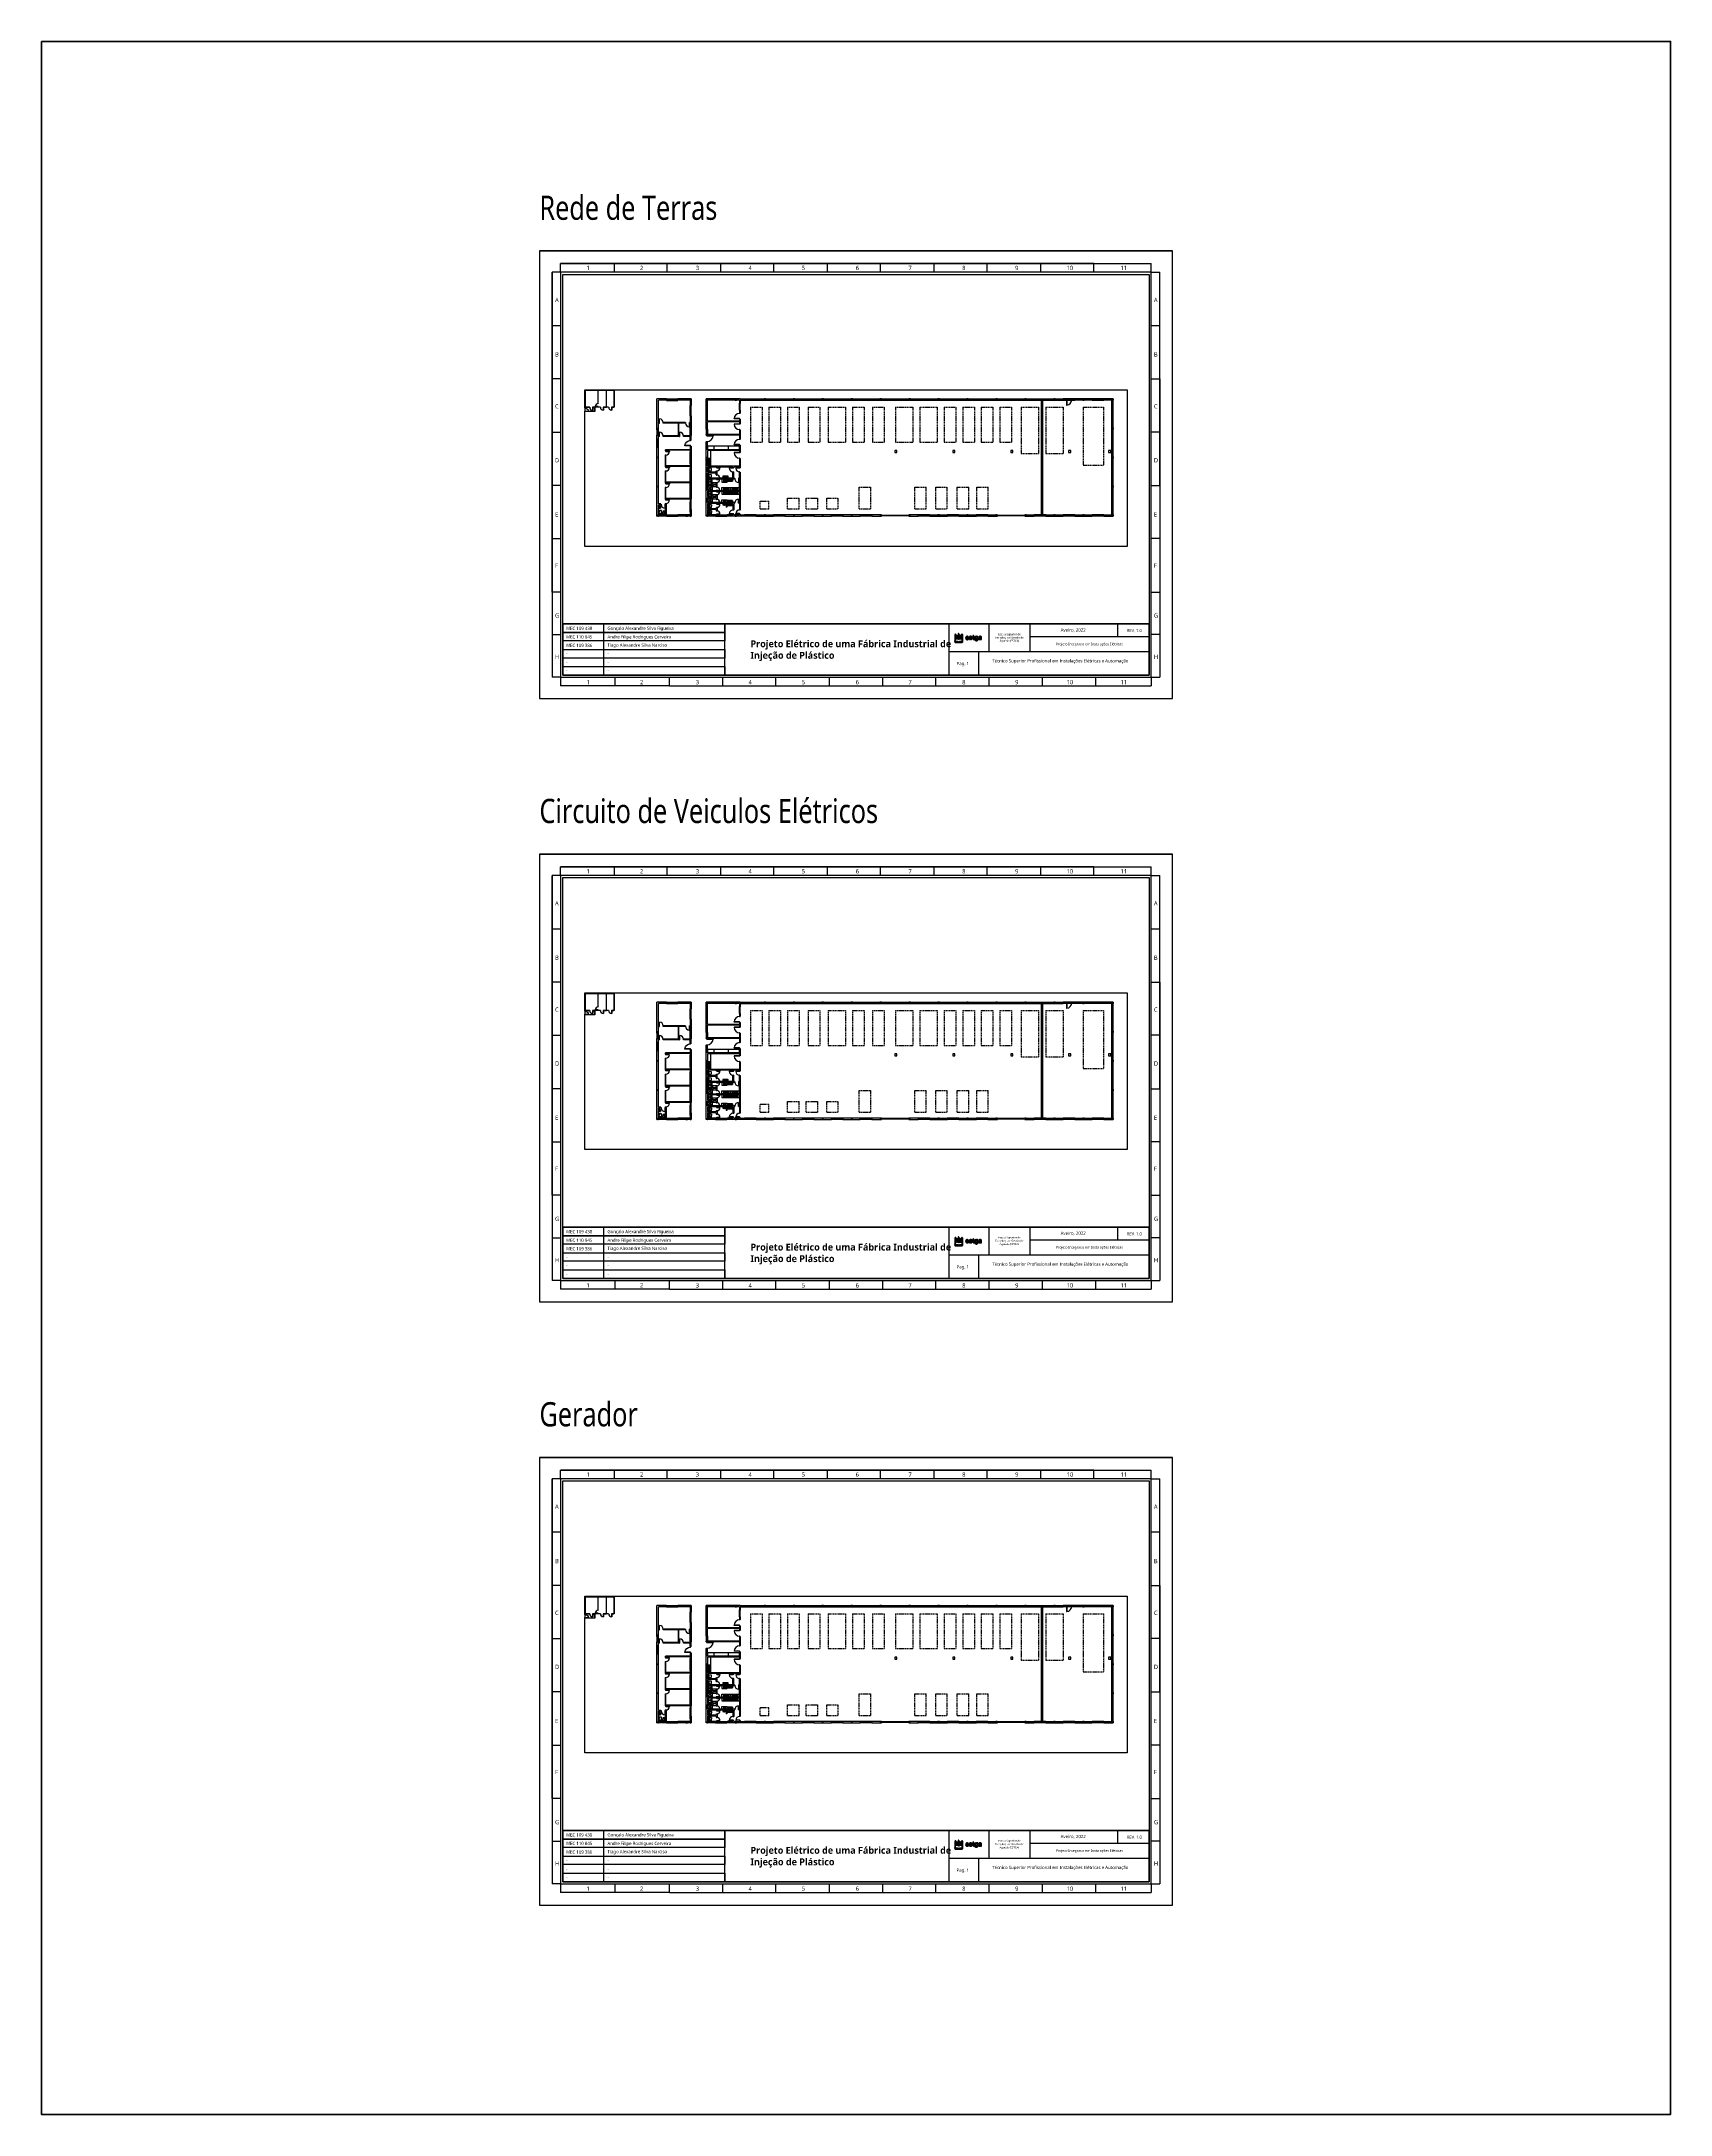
# Model space of a CAD drawing. Header units: millimetres. Extents: x -559 to 10735, y -2326 to 211.
# Drawn here: x 4692 to 6203, y -2326 to -404 of the extents above; entities that cross this region are included whole.
import ezdxf

# ---------------------------------------------------------------- set-up
doc = ezdxf.new("R2010")
doc.units = ezdxf.units.MM
doc.header["$LTSCALE"] = 4
doc.linetypes.add('HIDDEN', pattern=[0.375, 0.25, -0.125])
for name, color, linetype in [('Cabeçalho', 252, 'Continuous'), ('Extremos da Area Total', 253, 'Continuous'), ('Limite do Plano', 255, 'Continuous'), ('Modelo', 251, 'Continuous'), ('Modificaçoes da Planta Baixa', 255, 'Continuous'), ('Planta Baixa', 251, 'Continuous'), ('Texto Cabeçalho', 3, 'Continuous'), ('Titulos de Pagina', 1, 'Continuous')]:
    doc.layers.add(name, color=color, linetype=linetype)
doc.styles.get("Standard").update_dxf_attribs({"font": ''})
doc.styles.add('STYLE1', font='', dxfattribs={"width": 0.8})
doc.styles.get('Standard').set_extended_font_data('Meiryo UI')
doc.styles.get('STYLE1').set_extended_font_data('Meiryo UI')

# ---------------------------------------------------------------- blocks, each defined once
blk = doc.blocks.new('A1063DH-flat-1-flat-1')
at = {"color": 9}
blk.add_line((0.46, -0.58), (0.46, -0.57), dxfattribs=at)
for points in [[(0.48, 0.62), (0.02, 0.62, 0.553012), (0, 0.6, 0.624336)], [(0, 0.6), (0, -0.6, 0.285257), (0.02, -0.62, 0.233769)], [(0.18, 0.18), (0.03, 0.18), (0.03, 0.22), (0.18, 0.22, -0.817655), (0.19, 0.18, 4.933965)], [(0.45, 0.61), (0.09, 0.61, 0.467329), (0.08, 0.59, 0.836247)], [(0.08, 0.59), (0.08, 0.26, 0.40231), (0.1, 0.23, 0.020408)], [(0.45, 0.17), (0.09, 0.17, 0.467329), (0.08, 0.15, 0.836247)], [(0.08, 0.15), (0.08, -0.18, 0.40231), (0.1, -0.2, 0.020408)], [(0.1, 0.23), (0.45, 0.23, 0.426218), (0.48, 0.26, -1.041667)], [(0.48, 0.26), (0.47, 0.59, 0.499438), (0.45, 0.61, 6.940275)], [(0.48, -0.18), (0.47, 0.15, 0.499438), (0.45, 0.17, 6.940275)], [(0.5, -0.6), (0.5, 0.61, 0.373967), (0.49, 0.62, -14.45072)], [(0.09, -0.2), (0.09, -0.57, 0.285257), (0.11, -0.6, 0.233769)], [(0.1, -0.2), (0.45, -0.2, 0.426218), (0.48, -0.18, -1.041667)], [(0.12, -0.6), (0.43, -0.6, 0.331496), (0.46, -0.58, -0.744843)]]:
    blk.add_lwpolyline(points, format="xyb", dxfattribs=at)
for points in [[(0.06, 0.18), (0.06, 0.07), (0.02, 0.07), (0.02, 0.32), (0.06, 0.32), (0.06, 0.22)], [(0.02, -0.62), (0.03, -0.62)], [(0.03, -0.62), (0.47, -0.62)], [(0.11, -0.6), (0.12, -0.6)], [(0.13, -0.2), (0.13, -0.6)], [(0.18, -0.2), (0.18, -0.6)], [(0.23, -0.2), (0.23, -0.6)], [(0.28, -0.2), (0.28, -0.6)], [(0.33, -0.2), (0.33, -0.6)], [(0.38, -0.2), (0.38, -0.6)], [(0.43, -0.2), (0.43, -0.6)], [(0.46, -0.57), (0.46, -0.2)]]:
    blk.add_lwpolyline(points, dxfattribs=at)
for centre in [(0.28, 0.43), (0.28, -0.01)]:
    blk.add_circle(centre, 0.0214, dxfattribs=at)
blk.add_arc((0.47, -0.59), 0.0315, 274.095, 350.2366, dxfattribs=at)
blk = doc.blocks.new('A1170DK-flat-1-flat-1')
at = {"color": 9}
for p, q in [((0.6, 2.69), (0, 2.69)), ((0, 2.69), (0, 0)), ((0, 0), (0.6, 0)), ((0.58, 0), (0.58, 2.69)), ((0.6, 0), (0.6, 2.69))]:
    blk.add_line(p, q, dxfattribs=at)
blk = doc.blocks.new('AUW01D3S-flat-27-flat-1')
at = {"color": 9}
for p, q in [((0, 0.125), (-2, 0.125)), ((0, -0.125), (-2, -0.125))]:
    blk.add_line(p, q, dxfattribs=at)
blk = doc.blocks.new('AUD18D1S-flat-57-flat-1')
at = {"color": 9}
for p, q in [((-2, -0.125), (-2, 0.125)), ((0, 0.125), (0, -0.125))]:
    blk.add_line(p, q, dxfattribs=at)
blk = doc.blocks.new('AUD19D1S-flat-57-flat-1')
at = {"color": 9}
for p, q in [((-2, 0), (-2, 0)), ((0, 0), (0, 0))]:
    blk.add_line(p, q, dxfattribs=at)
blk = doc.blocks.new('AUD37D1S-flat-177-flat-1')
at = {"color": 9}
for p, q in [((-0.05, 0.05), (-0.05, -0.05)), ((0, 0.05), (-0.05, 0.05)), ((0, -0.05), (0, 0.05)), ((-0.05, -0.05), (0, -0.05))]:
    blk.add_line(p, q, dxfattribs=at)
at = {"color": 9, "oblique": 36.8699, "width": 1.25, "flags": 3}
for p in [(-0.05, 0.05), (-0.05, 0), (-0.05, -0.05)]:
    blk.add_attdef('JAMBPT', p, '', height=0.00632, rotation=243.4349, dxfattribs=at)
at = {"color": 9, "width": 0.5, "flags": 3}
for p in [(-0.05, 0), (-0.05, -0.05)]:
    blk.add_attdef('JAMBPT', p, '', height=0.01, rotation=180, dxfattribs=at)
blk = doc.blocks.new('AUD37D1S-flat-176-flat-1')
at = {"color": 9}
for p, q in [((0, -0.05), (0, 0.05)), ((0, 0.05), (0.05, 0.05)), ((0.05, 0.05), (0.05, -0.05)), ((0.05, -0.05), (0, -0.05))]:
    blk.add_line(p, q, dxfattribs=at)
at = {"color": 9, "text_generation_flag": 4, "width": 1.25, "flags": 3}
for p in [(0.05, 0.05), (0.05, 0), (0.05, -0.05)]:
    blk.add_attdef('JAMBPT', p, '', height=0.00632, rotation=296.5651, dxfattribs=at)
at = {"color": 9, "text_generation_flag": 4, "width": 0.5, "flags": 3}
for p in [(0.05, 0), (0.05, -0.05)]:
    blk.add_attdef('JAMBPT', p, '', height=0.01, dxfattribs=at)
blk = doc.blocks.new('AUD40D1S-flat-54-flat-1')
at = {"color": 9}
for p, q in [((-1, 0.05), (-1, -0.05)), ((1, 0.05), (-1, 0.05)), ((1, -0.05), (1, 0.05)), ((-1, -0.05), (1, -0.05))]:
    blk.add_line(p, q, dxfattribs=at)
blk = doc.blocks.new('AUD40D1S-flat-53-flat-1')
at = {"color": 9}
for p, q in [((-1, 0.05), (-1, -0.05)), ((1, 0.05), (-1, 0.05)), ((1, -0.05), (1, 0.05)), ((-1, -0.05), (1, -0.05))]:
    blk.add_line(p, q, dxfattribs=at)
blk = doc.blocks.new('AUD37D1S-flat-175-flat-1')
at = {"color": 9}
for p, q in [((-0.05, 0.05), (-0.05, -0.05)), ((0, 0.05), (-0.05, 0.05)), ((0, -0.05), (0, 0.05)), ((-0.05, -0.05), (0, -0.05))]:
    blk.add_line(p, q, dxfattribs=at)
at = {"color": 9, "oblique": 36.8699, "width": 1.25, "flags": 3}
for p in [(-0.05, 0.05), (-0.05, 0), (-0.05, -0.05)]:
    blk.add_attdef('JAMBPT', p, '', height=0.00632, rotation=243.4349, dxfattribs=at)
at = {"color": 9, "width": 0.5, "flags": 3}
for p in [(-0.05, 0), (-0.05, -0.05)]:
    blk.add_attdef('JAMBPT', p, '', height=0.01, rotation=180, dxfattribs=at)
blk = doc.blocks.new('AUD37D1S-flat-174-flat-1')
at = {"color": 9}
for p, q in [((-0.05, 0.05), (-0.05, -0.05)), ((0, 0.05), (-0.05, 0.05)), ((0, -0.05), (0, 0.05)), ((-0.05, -0.05), (0, -0.05))]:
    blk.add_line(p, q, dxfattribs=at)
at = {"color": 9, "oblique": 36.8699, "width": 1.25, "flags": 3}
for p in [(-0.05, 0.05), (-0.05, 0), (-0.05, -0.05)]:
    blk.add_attdef('JAMBPT', p, '', height=0.00632, rotation=243.4349, dxfattribs=at)
at = {"color": 9, "width": 0.5, "flags": 3}
for p in [(-0.05, 0), (-0.05, -0.05)]:
    blk.add_attdef('JAMBPT', p, '', height=0.01, rotation=180, dxfattribs=at)
blk = doc.blocks.new('AUD37D1S-flat-173-flat-1')
at = {"color": 9}
for p, q in [((-0.05, 0.05), (-0.05, -0.05)), ((0, 0.05), (-0.05, 0.05)), ((0, -0.05), (0, 0.05)), ((-0.05, -0.05), (0, -0.05))]:
    blk.add_line(p, q, dxfattribs=at)
at = {"color": 9, "oblique": 36.8699, "width": 1.25, "flags": 3}
for p in [(-0.05, 0.05), (-0.05, 0), (-0.05, -0.05)]:
    blk.add_attdef('JAMBPT', p, '', height=0.00632, rotation=243.4349, dxfattribs=at)
at = {"color": 9, "width": 0.5, "flags": 3}
for p in [(-0.05, 0), (-0.05, -0.05)]:
    blk.add_attdef('JAMBPT', p, '', height=0.01, rotation=180, dxfattribs=at)
blk = doc.blocks.new('AUW01D1S-flat-88-flat-1')
at = {"color": 9}
blk.add_line((0.21875, 0), (-0.21875, 0), dxfattribs=at)
blk = doc.blocks.new('AUW01D1S-flat-87-flat-1')
at = {"color": 9}
blk.add_line((0.21875, 0), (-0.21875, 0), dxfattribs=at)
blk = doc.blocks.new('AUW01D1S-flat-86-flat-1')
at = {"color": 9}
blk.add_line((0.21875, 0), (-0.21875, 0), dxfattribs=at)
blk = doc.blocks.new('AUW01D1S-flat-85-flat-1')
at = {"color": 9}
blk.add_line((0.21875, 0), (-0.21875, 0), dxfattribs=at)
blk = doc.blocks.new('AUW01D3S-flat-26-flat-1')
at = {"color": 9}
for p, q in [((0, 0.125), (-2, 0.125)), ((0, -0.125), (-2, -0.125))]:
    blk.add_line(p, q, dxfattribs=at)
blk = doc.blocks.new('AUD18D1S-flat-56-flat-1')
at = {"color": 9}
for p, q in [((-2, -0.125), (-2, 0.125)), ((0, 0.125), (0, -0.125))]:
    blk.add_line(p, q, dxfattribs=at)
blk = doc.blocks.new('AUD19D1S-flat-56-flat-1')
at = {"color": 9}
for p, q in [((-2, 0), (-2, 0)), ((0, 0), (0, 0))]:
    blk.add_line(p, q, dxfattribs=at)
blk = doc.blocks.new('AUD37D1S-flat-172-flat-1')
at = {"color": 9}
for p, q in [((-0.05, 0.05), (-0.05, -0.05)), ((0, 0.05), (-0.05, 0.05)), ((0, -0.05), (0, 0.05)), ((-0.05, -0.05), (0, -0.05))]:
    blk.add_line(p, q, dxfattribs=at)
at = {"color": 9, "oblique": 36.8699, "width": 1.25, "flags": 3}
for p in [(-0.05, 0.05), (-0.05, 0), (-0.05, -0.05)]:
    blk.add_attdef('JAMBPT', p, '', height=0.00632, rotation=243.4349, dxfattribs=at)
at = {"color": 9, "width": 0.5, "flags": 3}
for p in [(-0.05, 0), (-0.05, -0.05)]:
    blk.add_attdef('JAMBPT', p, '', height=0.01, rotation=180, dxfattribs=at)
blk = doc.blocks.new('AUD37D1S-flat-171-flat-1')
at = {"color": 9}
for p, q in [((0, -0.05), (0, 0.05)), ((0, 0.05), (0.05, 0.05)), ((0.05, 0.05), (0.05, -0.05)), ((0.05, -0.05), (0, -0.05))]:
    blk.add_line(p, q, dxfattribs=at)
at = {"color": 9, "text_generation_flag": 4, "width": 1.25, "flags": 3}
for p in [(0.05, 0.05), (0.05, 0), (0.05, -0.05)]:
    blk.add_attdef('JAMBPT', p, '', height=0.00632, rotation=296.5651, dxfattribs=at)
at = {"color": 9, "text_generation_flag": 4, "width": 0.5, "flags": 3}
for p in [(0.05, 0), (0.05, -0.05)]:
    blk.add_attdef('JAMBPT', p, '', height=0.01, dxfattribs=at)
blk = doc.blocks.new('AUD40D1S-flat-52-flat-1')
at = {"color": 9}
for p, q in [((-1, 0.05), (-1, -0.05)), ((1, 0.05), (-1, 0.05)), ((1, -0.05), (1, 0.05)), ((-1, -0.05), (1, -0.05))]:
    blk.add_line(p, q, dxfattribs=at)
blk = doc.blocks.new('AUD40D1S-flat-51-flat-1')
at = {"color": 9}
for p, q in [((-1, 0.05), (-1, -0.05)), ((1, 0.05), (-1, 0.05)), ((1, -0.05), (1, 0.05)), ((-1, -0.05), (1, -0.05))]:
    blk.add_line(p, q, dxfattribs=at)
blk = doc.blocks.new('AUD37D1S-flat-170-flat-1')
at = {"color": 9}
for p, q in [((-0.05, 0.05), (-0.05, -0.05)), ((0, 0.05), (-0.05, 0.05)), ((0, -0.05), (0, 0.05)), ((-0.05, -0.05), (0, -0.05))]:
    blk.add_line(p, q, dxfattribs=at)
at = {"color": 9, "oblique": 36.8699, "width": 1.25, "flags": 3}
for p in [(-0.05, 0.05), (-0.05, 0), (-0.05, -0.05)]:
    blk.add_attdef('JAMBPT', p, '', height=0.00632, rotation=243.4349, dxfattribs=at)
at = {"color": 9, "width": 0.5, "flags": 3}
for p in [(-0.05, 0), (-0.05, -0.05)]:
    blk.add_attdef('JAMBPT', p, '', height=0.01, rotation=180, dxfattribs=at)
blk = doc.blocks.new('AUD37D1S-flat-169-flat-1')
at = {"color": 9}
for p, q in [((-0.05, 0.05), (-0.05, -0.05)), ((0, 0.05), (-0.05, 0.05)), ((0, -0.05), (0, 0.05)), ((-0.05, -0.05), (0, -0.05))]:
    blk.add_line(p, q, dxfattribs=at)
at = {"color": 9, "oblique": 36.8699, "width": 1.25, "flags": 3}
for p in [(-0.05, 0.05), (-0.05, 0), (-0.05, -0.05)]:
    blk.add_attdef('JAMBPT', p, '', height=0.00632, rotation=243.4349, dxfattribs=at)
at = {"color": 9, "width": 0.5, "flags": 3}
for p in [(-0.05, 0), (-0.05, -0.05)]:
    blk.add_attdef('JAMBPT', p, '', height=0.01, rotation=180, dxfattribs=at)
blk = doc.blocks.new('AUD37D1S-flat-168-flat-1')
at = {"color": 9}
for p, q in [((-0.05, 0.05), (-0.05, -0.05)), ((0, 0.05), (-0.05, 0.05)), ((0, -0.05), (0, 0.05)), ((-0.05, -0.05), (0, -0.05))]:
    blk.add_line(p, q, dxfattribs=at)
at = {"color": 9, "oblique": 36.8699, "width": 1.25, "flags": 3}
for p in [(-0.05, 0.05), (-0.05, 0), (-0.05, -0.05)]:
    blk.add_attdef('JAMBPT', p, '', height=0.00632, rotation=243.4349, dxfattribs=at)
at = {"color": 9, "width": 0.5, "flags": 3}
for p in [(-0.05, 0), (-0.05, -0.05)]:
    blk.add_attdef('JAMBPT', p, '', height=0.01, rotation=180, dxfattribs=at)
blk = doc.blocks.new('AUW01D1S-flat-84-flat-1')
at = {"color": 9}
blk.add_line((0.21875, 0), (-0.21875, 0), dxfattribs=at)
blk = doc.blocks.new('AUW01D1S-flat-83-flat-1')
at = {"color": 9}
blk.add_line((0.21875, 0), (-0.21875, 0), dxfattribs=at)
blk = doc.blocks.new('AUW01D1S-flat-82-flat-1')
at = {"color": 9}
blk.add_line((0.21875, 0), (-0.21875, 0), dxfattribs=at)
blk = doc.blocks.new('AUW01D1S-flat-81-flat-1')
at = {"color": 9}
blk.add_line((0.21875, 0), (-0.21875, 0), dxfattribs=at)
blk = doc.blocks.new('AUW01D3S-flat-25-flat-1')
at = {"color": 9}
for p, q in [((0, 0.125), (-2, 0.125)), ((0, -0.125), (-2, -0.125))]:
    blk.add_line(p, q, dxfattribs=at)
blk = doc.blocks.new('AUD18D1S-flat-55-flat-1')
at = {"color": 9}
for p, q in [((-2, -0.125), (-2, 0.125)), ((0, 0.125), (0, -0.125))]:
    blk.add_line(p, q, dxfattribs=at)
blk = doc.blocks.new('AUD19D1S-flat-55-flat-1')
at = {"color": 9}
for p, q in [((-2, 0), (-2, 0)), ((0, 0), (0, 0))]:
    blk.add_line(p, q, dxfattribs=at)
blk = doc.blocks.new('AUD37D1S-flat-167-flat-1')
at = {"color": 9}
for p, q in [((-0.05, 0.05), (-0.05, -0.05)), ((0, 0.05), (-0.05, 0.05)), ((0, -0.05), (0, 0.05)), ((-0.05, -0.05), (0, -0.05))]:
    blk.add_line(p, q, dxfattribs=at)
at = {"color": 9, "oblique": 36.8699, "width": 1.25, "flags": 3}
for p in [(-0.05, 0.05), (-0.05, 0), (-0.05, -0.05)]:
    blk.add_attdef('JAMBPT', p, '', height=0.00632, rotation=243.4349, dxfattribs=at)
at = {"color": 9, "width": 0.5, "flags": 3}
for p in [(-0.05, 0), (-0.05, -0.05)]:
    blk.add_attdef('JAMBPT', p, '', height=0.01, rotation=180, dxfattribs=at)
blk = doc.blocks.new('AUD37D1S-flat-166-flat-1')
at = {"color": 9}
for p, q in [((0, -0.05), (0, 0.05)), ((0, 0.05), (0.05, 0.05)), ((0.05, 0.05), (0.05, -0.05)), ((0.05, -0.05), (0, -0.05))]:
    blk.add_line(p, q, dxfattribs=at)
at = {"color": 9, "text_generation_flag": 4, "width": 1.25, "flags": 3}
for p in [(0.05, 0.05), (0.05, 0), (0.05, -0.05)]:
    blk.add_attdef('JAMBPT', p, '', height=0.00632, rotation=296.5651, dxfattribs=at)
at = {"color": 9, "text_generation_flag": 4, "width": 0.5, "flags": 3}
for p in [(0.05, 0), (0.05, -0.05)]:
    blk.add_attdef('JAMBPT', p, '', height=0.01, dxfattribs=at)
blk = doc.blocks.new('AUD40D1S-flat-50-flat-1')
at = {"color": 9}
for p, q in [((-1, 0.05), (-1, -0.05)), ((1, 0.05), (-1, 0.05)), ((1, -0.05), (1, 0.05)), ((-1, -0.05), (1, -0.05))]:
    blk.add_line(p, q, dxfattribs=at)
blk = doc.blocks.new('AUD40D1S-flat-49-flat-1')
at = {"color": 9}
for p, q in [((-1, 0.05), (-1, -0.05)), ((1, 0.05), (-1, 0.05)), ((1, -0.05), (1, 0.05)), ((-1, -0.05), (1, -0.05))]:
    blk.add_line(p, q, dxfattribs=at)
blk = doc.blocks.new('AUD37D1S-flat-165-flat-1')
at = {"color": 9}
for p, q in [((-0.05, 0.05), (-0.05, -0.05)), ((0, 0.05), (-0.05, 0.05)), ((0, -0.05), (0, 0.05)), ((-0.05, -0.05), (0, -0.05))]:
    blk.add_line(p, q, dxfattribs=at)
at = {"color": 9, "oblique": 36.8699, "width": 1.25, "flags": 3}
for p in [(-0.05, 0.05), (-0.05, 0), (-0.05, -0.05)]:
    blk.add_attdef('JAMBPT', p, '', height=0.00632, rotation=243.4349, dxfattribs=at)
at = {"color": 9, "width": 0.5, "flags": 3}
for p in [(-0.05, 0), (-0.05, -0.05)]:
    blk.add_attdef('JAMBPT', p, '', height=0.01, rotation=180, dxfattribs=at)
blk = doc.blocks.new('AUD37D1S-flat-164-flat-1')
at = {"color": 9}
for p, q in [((-0.05, 0.05), (-0.05, -0.05)), ((0, 0.05), (-0.05, 0.05)), ((0, -0.05), (0, 0.05)), ((-0.05, -0.05), (0, -0.05))]:
    blk.add_line(p, q, dxfattribs=at)
at = {"color": 9, "oblique": 36.8699, "width": 1.25, "flags": 3}
for p in [(-0.05, 0.05), (-0.05, 0), (-0.05, -0.05)]:
    blk.add_attdef('JAMBPT', p, '', height=0.00632, rotation=243.4349, dxfattribs=at)
at = {"color": 9, "width": 0.5, "flags": 3}
for p in [(-0.05, 0), (-0.05, -0.05)]:
    blk.add_attdef('JAMBPT', p, '', height=0.01, rotation=180, dxfattribs=at)
blk = doc.blocks.new('AUD37D1S-flat-163-flat-1')
at = {"color": 9}
for p, q in [((-0.05, 0.05), (-0.05, -0.05)), ((0, 0.05), (-0.05, 0.05)), ((0, -0.05), (0, 0.05)), ((-0.05, -0.05), (0, -0.05))]:
    blk.add_line(p, q, dxfattribs=at)
at = {"color": 9, "oblique": 36.8699, "width": 1.25, "flags": 3}
for p in [(-0.05, 0.05), (-0.05, 0), (-0.05, -0.05)]:
    blk.add_attdef('JAMBPT', p, '', height=0.00632, rotation=243.4349, dxfattribs=at)
at = {"color": 9, "width": 0.5, "flags": 3}
for p in [(-0.05, 0), (-0.05, -0.05)]:
    blk.add_attdef('JAMBPT', p, '', height=0.01, rotation=180, dxfattribs=at)
blk = doc.blocks.new('AUW01D1S-flat-80-flat-1')
at = {"color": 9}
blk.add_line((0.21875, 0), (-0.21875, 0), dxfattribs=at)
blk = doc.blocks.new('AUW01D1S-flat-79-flat-1')
at = {"color": 9}
blk.add_line((0.21875, 0), (-0.21875, 0), dxfattribs=at)
blk = doc.blocks.new('AUW01D1S-flat-78-flat-1')
at = {"color": 9}
blk.add_line((0.21875, 0), (-0.21875, 0), dxfattribs=at)
blk = doc.blocks.new('AUW01D1S-flat-77-flat-1')
at = {"color": 9}
blk.add_line((0.21875, 0), (-0.21875, 0), dxfattribs=at)
blk = doc.blocks.new('AUW01D3S-flat-24-flat-1')
at = {"color": 9}
for p, q in [((0, 0.125), (-2, 0.125)), ((0, -0.125), (-2, -0.125))]:
    blk.add_line(p, q, dxfattribs=at)
blk = doc.blocks.new('AUD18D1S-flat-54-flat-1')
at = {"color": 9}
for p, q in [((-2, -0.125), (-2, 0.125)), ((0, 0.125), (0, -0.125))]:
    blk.add_line(p, q, dxfattribs=at)
blk = doc.blocks.new('AUD19D1S-flat-54-flat-1')
at = {"color": 9}
for p, q in [((-2, 0), (-2, 0)), ((0, 0), (0, 0))]:
    blk.add_line(p, q, dxfattribs=at)
blk = doc.blocks.new('AUD37D1S-flat-162-flat-1')
at = {"color": 9}
for p, q in [((-0.05, 0.05), (-0.05, -0.05)), ((0, 0.05), (-0.05, 0.05)), ((0, -0.05), (0, 0.05)), ((-0.05, -0.05), (0, -0.05))]:
    blk.add_line(p, q, dxfattribs=at)
at = {"color": 9, "oblique": 36.8699, "width": 1.25, "flags": 3}
for p in [(-0.05, 0.05), (-0.05, 0), (-0.05, -0.05)]:
    blk.add_attdef('JAMBPT', p, '', height=0.00632, rotation=243.4349, dxfattribs=at)
at = {"color": 9, "width": 0.5, "flags": 3}
for p in [(-0.05, 0), (-0.05, -0.05)]:
    blk.add_attdef('JAMBPT', p, '', height=0.01, rotation=180, dxfattribs=at)
blk = doc.blocks.new('AUD37D1S-flat-161-flat-1')
at = {"color": 9}
for p, q in [((0, -0.05), (0, 0.05)), ((0, 0.05), (0.05, 0.05)), ((0.05, 0.05), (0.05, -0.05)), ((0.05, -0.05), (0, -0.05))]:
    blk.add_line(p, q, dxfattribs=at)
at = {"color": 9, "text_generation_flag": 4, "width": 1.25, "flags": 3}
for p in [(0.05, 0.05), (0.05, 0), (0.05, -0.05)]:
    blk.add_attdef('JAMBPT', p, '', height=0.00632, rotation=296.5651, dxfattribs=at)
at = {"color": 9, "text_generation_flag": 4, "width": 0.5, "flags": 3}
for p in [(0.05, 0), (0.05, -0.05)]:
    blk.add_attdef('JAMBPT', p, '', height=0.01, dxfattribs=at)
blk = doc.blocks.new('AUD40D1S-flat-48-flat-1')
at = {"color": 9}
for p, q in [((-1, 0.05), (-1, -0.05)), ((1, 0.05), (-1, 0.05)), ((1, -0.05), (1, 0.05)), ((-1, -0.05), (1, -0.05))]:
    blk.add_line(p, q, dxfattribs=at)
blk = doc.blocks.new('AUD40D1S-flat-47-flat-1')
at = {"color": 9}
for p, q in [((-1, 0.05), (-1, -0.05)), ((1, 0.05), (-1, 0.05)), ((1, -0.05), (1, 0.05)), ((-1, -0.05), (1, -0.05))]:
    blk.add_line(p, q, dxfattribs=at)
blk = doc.blocks.new('AUD37D1S-flat-160-flat-1')
at = {"color": 9}
for p, q in [((-0.05, 0.05), (-0.05, -0.05)), ((0, 0.05), (-0.05, 0.05)), ((0, -0.05), (0, 0.05)), ((-0.05, -0.05), (0, -0.05))]:
    blk.add_line(p, q, dxfattribs=at)
at = {"color": 9, "oblique": 36.8699, "width": 1.25, "flags": 3}
for p in [(-0.05, 0.05), (-0.05, 0), (-0.05, -0.05)]:
    blk.add_attdef('JAMBPT', p, '', height=0.00632, rotation=243.4349, dxfattribs=at)
at = {"color": 9, "width": 0.5, "flags": 3}
for p in [(-0.05, 0), (-0.05, -0.05)]:
    blk.add_attdef('JAMBPT', p, '', height=0.01, rotation=180, dxfattribs=at)
blk = doc.blocks.new('AUD37D1S-flat-159-flat-1')
at = {"color": 9}
for p, q in [((-0.05, 0.05), (-0.05, -0.05)), ((0, 0.05), (-0.05, 0.05)), ((0, -0.05), (0, 0.05)), ((-0.05, -0.05), (0, -0.05))]:
    blk.add_line(p, q, dxfattribs=at)
at = {"color": 9, "oblique": 36.8699, "width": 1.25, "flags": 3}
for p in [(-0.05, 0.05), (-0.05, 0), (-0.05, -0.05)]:
    blk.add_attdef('JAMBPT', p, '', height=0.00632, rotation=243.4349, dxfattribs=at)
at = {"color": 9, "width": 0.5, "flags": 3}
for p in [(-0.05, 0), (-0.05, -0.05)]:
    blk.add_attdef('JAMBPT', p, '', height=0.01, rotation=180, dxfattribs=at)
blk = doc.blocks.new('AUD37D1S-flat-158-flat-1')
at = {"color": 9}
for p, q in [((-0.05, 0.05), (-0.05, -0.05)), ((0, 0.05), (-0.05, 0.05)), ((0, -0.05), (0, 0.05)), ((-0.05, -0.05), (0, -0.05))]:
    blk.add_line(p, q, dxfattribs=at)
at = {"color": 9, "oblique": 36.8699, "width": 1.25, "flags": 3}
for p in [(-0.05, 0.05), (-0.05, 0), (-0.05, -0.05)]:
    blk.add_attdef('JAMBPT', p, '', height=0.00632, rotation=243.4349, dxfattribs=at)
at = {"color": 9, "width": 0.5, "flags": 3}
for p in [(-0.05, 0), (-0.05, -0.05)]:
    blk.add_attdef('JAMBPT', p, '', height=0.01, rotation=180, dxfattribs=at)
blk = doc.blocks.new('AUW01D1S-flat-76-flat-1')
at = {"color": 9}
blk.add_line((0.21875, 0), (-0.21875, 0), dxfattribs=at)
blk = doc.blocks.new('AUW01D1S-flat-75-flat-1')
at = {"color": 9}
blk.add_line((0.21875, 0), (-0.21875, 0), dxfattribs=at)
blk = doc.blocks.new('AUW01D1S-flat-74-flat-1')
at = {"color": 9}
blk.add_line((0.21875, 0), (-0.21875, 0), dxfattribs=at)
blk = doc.blocks.new('AUW01D1S-flat-73-flat-1')
at = {"color": 9}
blk.add_line((0.21875, 0), (-0.21875, 0), dxfattribs=at)
blk = doc.blocks.new('AUW01D3S-flat-23-flat-1')
at = {"color": 9}
for p, q in [((0, 0.125), (-2, 0.125)), ((0, -0.125), (-2, -0.125))]:
    blk.add_line(p, q, dxfattribs=at)
blk = doc.blocks.new('AUD18D1S-flat-53-flat-1')
at = {"color": 9}
for p, q in [((-2, -0.125), (-2, 0.125)), ((0, 0.125), (0, -0.125))]:
    blk.add_line(p, q, dxfattribs=at)
blk = doc.blocks.new('AUD19D1S-flat-53-flat-1')
at = {"color": 9}
for p, q in [((-2, 0), (-2, 0)), ((0, 0), (0, 0))]:
    blk.add_line(p, q, dxfattribs=at)
blk = doc.blocks.new('AUD37D1S-flat-157-flat-1')
at = {"color": 9}
for p, q in [((-0.05, 0.05), (-0.05, -0.05)), ((0, 0.05), (-0.05, 0.05)), ((0, -0.05), (0, 0.05)), ((-0.05, -0.05), (0, -0.05))]:
    blk.add_line(p, q, dxfattribs=at)
at = {"color": 9, "oblique": 36.8699, "width": 1.25, "flags": 3}
for p in [(-0.05, 0.05), (-0.05, 0), (-0.05, -0.05)]:
    blk.add_attdef('JAMBPT', p, '', height=0.00632, rotation=243.4349, dxfattribs=at)
at = {"color": 9, "width": 0.5, "flags": 3}
for p in [(-0.05, 0), (-0.05, -0.05)]:
    blk.add_attdef('JAMBPT', p, '', height=0.01, rotation=180, dxfattribs=at)
blk = doc.blocks.new('AUD37D1S-flat-156-flat-1')
at = {"color": 9}
for p, q in [((0, -0.05), (0, 0.05)), ((0, 0.05), (0.05, 0.05)), ((0.05, 0.05), (0.05, -0.05)), ((0.05, -0.05), (0, -0.05))]:
    blk.add_line(p, q, dxfattribs=at)
at = {"color": 9, "text_generation_flag": 4, "width": 1.25, "flags": 3}
for p in [(0.05, 0.05), (0.05, 0), (0.05, -0.05)]:
    blk.add_attdef('JAMBPT', p, '', height=0.00632, rotation=296.5651, dxfattribs=at)
at = {"color": 9, "text_generation_flag": 4, "width": 0.5, "flags": 3}
for p in [(0.05, 0), (0.05, -0.05)]:
    blk.add_attdef('JAMBPT', p, '', height=0.01, dxfattribs=at)
blk = doc.blocks.new('AUD40D1S-flat-46-flat-1')
at = {"color": 9}
for p, q in [((-1, 0.05), (-1, -0.05)), ((1, 0.05), (-1, 0.05)), ((1, -0.05), (1, 0.05)), ((-1, -0.05), (1, -0.05))]:
    blk.add_line(p, q, dxfattribs=at)
blk = doc.blocks.new('AUD40D1S-flat-45-flat-1')
at = {"color": 9}
for p, q in [((-1, 0.05), (-1, -0.05)), ((1, 0.05), (-1, 0.05)), ((1, -0.05), (1, 0.05)), ((-1, -0.05), (1, -0.05))]:
    blk.add_line(p, q, dxfattribs=at)
blk = doc.blocks.new('AUD37D1S-flat-155-flat-1')
at = {"color": 9}
for p, q in [((-0.05, 0.05), (-0.05, -0.05)), ((0, 0.05), (-0.05, 0.05)), ((0, -0.05), (0, 0.05)), ((-0.05, -0.05), (0, -0.05))]:
    blk.add_line(p, q, dxfattribs=at)
at = {"color": 9, "oblique": 36.8699, "width": 1.25, "flags": 3}
for p in [(-0.05, 0.05), (-0.05, 0), (-0.05, -0.05)]:
    blk.add_attdef('JAMBPT', p, '', height=0.00632, rotation=243.4349, dxfattribs=at)
at = {"color": 9, "width": 0.5, "flags": 3}
for p in [(-0.05, 0), (-0.05, -0.05)]:
    blk.add_attdef('JAMBPT', p, '', height=0.01, rotation=180, dxfattribs=at)
blk = doc.blocks.new('AUD37D1S-flat-154-flat-1')
at = {"color": 9}
for p, q in [((-0.05, 0.05), (-0.05, -0.05)), ((0, 0.05), (-0.05, 0.05)), ((0, -0.05), (0, 0.05)), ((-0.05, -0.05), (0, -0.05))]:
    blk.add_line(p, q, dxfattribs=at)
at = {"color": 9, "oblique": 36.8699, "width": 1.25, "flags": 3}
for p in [(-0.05, 0.05), (-0.05, 0), (-0.05, -0.05)]:
    blk.add_attdef('JAMBPT', p, '', height=0.00632, rotation=243.4349, dxfattribs=at)
at = {"color": 9, "width": 0.5, "flags": 3}
for p in [(-0.05, 0), (-0.05, -0.05)]:
    blk.add_attdef('JAMBPT', p, '', height=0.01, rotation=180, dxfattribs=at)
blk = doc.blocks.new('AUD37D1S-flat-153-flat-1')
at = {"color": 9}
for p, q in [((-0.05, 0.05), (-0.05, -0.05)), ((0, 0.05), (-0.05, 0.05)), ((0, -0.05), (0, 0.05)), ((-0.05, -0.05), (0, -0.05))]:
    blk.add_line(p, q, dxfattribs=at)
at = {"color": 9, "oblique": 36.8699, "width": 1.25, "flags": 3}
for p in [(-0.05, 0.05), (-0.05, 0), (-0.05, -0.05)]:
    blk.add_attdef('JAMBPT', p, '', height=0.00632, rotation=243.4349, dxfattribs=at)
at = {"color": 9, "width": 0.5, "flags": 3}
for p in [(-0.05, 0), (-0.05, -0.05)]:
    blk.add_attdef('JAMBPT', p, '', height=0.01, rotation=180, dxfattribs=at)
blk = doc.blocks.new('AUW01D1S-flat-72-flat-1')
at = {"color": 9}
blk.add_line((0.21875, 0), (-0.21875, 0), dxfattribs=at)
blk = doc.blocks.new('AUW01D1S-flat-71-flat-1')
at = {"color": 9}
blk.add_line((0.21875, 0), (-0.21875, 0), dxfattribs=at)
blk = doc.blocks.new('AUW01D1S-flat-70-flat-1')
at = {"color": 9}
blk.add_line((0.21875, 0), (-0.21875, 0), dxfattribs=at)
blk = doc.blocks.new('AUW01D1S-flat-69-flat-1')
at = {"color": 9}
blk.add_line((0.21875, 0), (-0.21875, 0), dxfattribs=at)
blk = doc.blocks.new('AUW01D3S-flat-22-flat-1')
at = {"color": 9}
for p, q in [((0, 0.125), (-2, 0.125)), ((0, -0.125), (-2, -0.125))]:
    blk.add_line(p, q, dxfattribs=at)
blk = doc.blocks.new('AUD18D1S-flat-52-flat-1')
at = {"color": 9}
for p, q in [((-2, -0.125), (-2, 0.125)), ((0, 0.125), (0, -0.125))]:
    blk.add_line(p, q, dxfattribs=at)
blk = doc.blocks.new('AUD19D1S-flat-52-flat-1')
at = {"color": 9}
for p, q in [((-2, 0), (-2, 0)), ((0, 0), (0, 0))]:
    blk.add_line(p, q, dxfattribs=at)
blk = doc.blocks.new('AUD37D1S-flat-152-flat-1')
at = {"color": 9}
for p, q in [((-0.05, 0.05), (-0.05, -0.05)), ((0, 0.05), (-0.05, 0.05)), ((0, -0.05), (0, 0.05)), ((-0.05, -0.05), (0, -0.05))]:
    blk.add_line(p, q, dxfattribs=at)
at = {"color": 9, "oblique": 36.8699, "width": 1.25, "flags": 3}
for p in [(-0.05, 0.05), (-0.05, 0), (-0.05, -0.05)]:
    blk.add_attdef('JAMBPT', p, '', height=0.00632, rotation=243.4349, dxfattribs=at)
at = {"color": 9, "width": 0.5, "flags": 3}
for p in [(-0.05, 0), (-0.05, -0.05)]:
    blk.add_attdef('JAMBPT', p, '', height=0.01, rotation=180, dxfattribs=at)
blk = doc.blocks.new('AUD37D1S-flat-151-flat-1')
at = {"color": 9}
for p, q in [((0, -0.05), (0, 0.05)), ((0, 0.05), (0.05, 0.05)), ((0.05, 0.05), (0.05, -0.05)), ((0.05, -0.05), (0, -0.05))]:
    blk.add_line(p, q, dxfattribs=at)
at = {"color": 9, "text_generation_flag": 4, "width": 1.25, "flags": 3}
for p in [(0.05, 0.05), (0.05, 0), (0.05, -0.05)]:
    blk.add_attdef('JAMBPT', p, '', height=0.00632, rotation=296.5651, dxfattribs=at)
at = {"color": 9, "text_generation_flag": 4, "width": 0.5, "flags": 3}
for p in [(0.05, 0), (0.05, -0.05)]:
    blk.add_attdef('JAMBPT', p, '', height=0.01, dxfattribs=at)
blk = doc.blocks.new('AUD40D1S-flat-44-flat-1')
at = {"color": 9}
for p, q in [((-1, 0.05), (-1, -0.05)), ((1, 0.05), (-1, 0.05)), ((1, -0.05), (1, 0.05)), ((-1, -0.05), (1, -0.05))]:
    blk.add_line(p, q, dxfattribs=at)
blk = doc.blocks.new('AUD40D1S-flat-43-flat-1')
at = {"color": 9}
for p, q in [((-1, 0.05), (-1, -0.05)), ((1, 0.05), (-1, 0.05)), ((1, -0.05), (1, 0.05)), ((-1, -0.05), (1, -0.05))]:
    blk.add_line(p, q, dxfattribs=at)
blk = doc.blocks.new('AUD37D1S-flat-150-flat-1')
at = {"color": 9}
for p, q in [((-0.05, 0.05), (-0.05, -0.05)), ((0, 0.05), (-0.05, 0.05)), ((0, -0.05), (0, 0.05)), ((-0.05, -0.05), (0, -0.05))]:
    blk.add_line(p, q, dxfattribs=at)
at = {"color": 9, "oblique": 36.8699, "width": 1.25, "flags": 3}
for p in [(-0.05, 0.05), (-0.05, 0), (-0.05, -0.05)]:
    blk.add_attdef('JAMBPT', p, '', height=0.00632, rotation=243.4349, dxfattribs=at)
at = {"color": 9, "width": 0.5, "flags": 3}
for p in [(-0.05, 0), (-0.05, -0.05)]:
    blk.add_attdef('JAMBPT', p, '', height=0.01, rotation=180, dxfattribs=at)
blk = doc.blocks.new('AUD37D1S-flat-149-flat-1')
at = {"color": 9}
for p, q in [((-0.05, 0.05), (-0.05, -0.05)), ((0, 0.05), (-0.05, 0.05)), ((0, -0.05), (0, 0.05)), ((-0.05, -0.05), (0, -0.05))]:
    blk.add_line(p, q, dxfattribs=at)
at = {"color": 9, "oblique": 36.8699, "width": 1.25, "flags": 3}
for p in [(-0.05, 0.05), (-0.05, 0), (-0.05, -0.05)]:
    blk.add_attdef('JAMBPT', p, '', height=0.00632, rotation=243.4349, dxfattribs=at)
at = {"color": 9, "width": 0.5, "flags": 3}
for p in [(-0.05, 0), (-0.05, -0.05)]:
    blk.add_attdef('JAMBPT', p, '', height=0.01, rotation=180, dxfattribs=at)
blk = doc.blocks.new('AUD37D1S-flat-148-flat-1')
at = {"color": 9}
for p, q in [((-0.05, 0.05), (-0.05, -0.05)), ((0, 0.05), (-0.05, 0.05)), ((0, -0.05), (0, 0.05)), ((-0.05, -0.05), (0, -0.05))]:
    blk.add_line(p, q, dxfattribs=at)
at = {"color": 9, "oblique": 36.8699, "width": 1.25, "flags": 3}
for p in [(-0.05, 0.05), (-0.05, 0), (-0.05, -0.05)]:
    blk.add_attdef('JAMBPT', p, '', height=0.00632, rotation=243.4349, dxfattribs=at)
at = {"color": 9, "width": 0.5, "flags": 3}
for p in [(-0.05, 0), (-0.05, -0.05)]:
    blk.add_attdef('JAMBPT', p, '', height=0.01, rotation=180, dxfattribs=at)
blk = doc.blocks.new('AUW01D1S-flat-68-flat-1')
at = {"color": 9}
blk.add_line((0.21875, 0), (-0.21875, 0), dxfattribs=at)
blk = doc.blocks.new('AUW01D1S-flat-67-flat-1')
at = {"color": 9}
blk.add_line((0.21875, 0), (-0.21875, 0), dxfattribs=at)
blk = doc.blocks.new('AUW01D1S-flat-66-flat-1')
at = {"color": 9}
blk.add_line((0.21875, 0), (-0.21875, 0), dxfattribs=at)
blk = doc.blocks.new('AUW01D1S-flat-65-flat-1')
at = {"color": 9}
blk.add_line((0.21875, 0), (-0.21875, 0), dxfattribs=at)
blk = doc.blocks.new('AUW01D3S-flat-21-flat-1')
at = {"color": 9}
for p, q in [((0, 0.125), (-2, 0.125)), ((0, -0.125), (-2, -0.125))]:
    blk.add_line(p, q, dxfattribs=at)
blk = doc.blocks.new('AUD18D1S-flat-51-flat-1')
at = {"color": 9}
for p, q in [((-2, -0.125), (-2, 0.125)), ((0, 0.125), (0, -0.125))]:
    blk.add_line(p, q, dxfattribs=at)
blk = doc.blocks.new('AUD19D1S-flat-51-flat-1')
at = {"color": 9}
for p, q in [((-2, 0), (-2, 0)), ((0, 0), (0, 0))]:
    blk.add_line(p, q, dxfattribs=at)
blk = doc.blocks.new('AUD37D1S-flat-147-flat-1')
at = {"color": 9}
for p, q in [((-0.05, 0.05), (-0.05, -0.05)), ((0, 0.05), (-0.05, 0.05)), ((0, -0.05), (0, 0.05)), ((-0.05, -0.05), (0, -0.05))]:
    blk.add_line(p, q, dxfattribs=at)
at = {"color": 9, "oblique": 36.8699, "width": 1.25, "flags": 3}
for p in [(-0.05, 0.05), (-0.05, 0), (-0.05, -0.05)]:
    blk.add_attdef('JAMBPT', p, '', height=0.00632, rotation=243.4349, dxfattribs=at)
at = {"color": 9, "width": 0.5, "flags": 3}
for p in [(-0.05, 0), (-0.05, -0.05)]:
    blk.add_attdef('JAMBPT', p, '', height=0.01, rotation=180, dxfattribs=at)
blk = doc.blocks.new('AUD37D1S-flat-146-flat-1')
at = {"color": 9}
for p, q in [((0, -0.05), (0, 0.05)), ((0, 0.05), (0.05, 0.05)), ((0.05, 0.05), (0.05, -0.05)), ((0.05, -0.05), (0, -0.05))]:
    blk.add_line(p, q, dxfattribs=at)
at = {"color": 9, "text_generation_flag": 4, "width": 1.25, "flags": 3}
for p in [(0.05, 0.05), (0.05, 0), (0.05, -0.05)]:
    blk.add_attdef('JAMBPT', p, '', height=0.00632, rotation=296.5651, dxfattribs=at)
at = {"color": 9, "text_generation_flag": 4, "width": 0.5, "flags": 3}
for p in [(0.05, 0), (0.05, -0.05)]:
    blk.add_attdef('JAMBPT', p, '', height=0.01, dxfattribs=at)
blk = doc.blocks.new('AUD40D1S-flat-42-flat-1')
at = {"color": 9}
for p, q in [((-1, 0.05), (-1, -0.05)), ((1, 0.05), (-1, 0.05)), ((1, -0.05), (1, 0.05)), ((-1, -0.05), (1, -0.05))]:
    blk.add_line(p, q, dxfattribs=at)
blk = doc.blocks.new('AUD40D1S-flat-41-flat-1')
at = {"color": 9}
for p, q in [((-1, 0.05), (-1, -0.05)), ((1, 0.05), (-1, 0.05)), ((1, -0.05), (1, 0.05)), ((-1, -0.05), (1, -0.05))]:
    blk.add_line(p, q, dxfattribs=at)
blk = doc.blocks.new('AUD37D1S-flat-145-flat-1')
at = {"color": 9}
for p, q in [((-0.05, 0.05), (-0.05, -0.05)), ((0, 0.05), (-0.05, 0.05)), ((0, -0.05), (0, 0.05)), ((-0.05, -0.05), (0, -0.05))]:
    blk.add_line(p, q, dxfattribs=at)
at = {"color": 9, "oblique": 36.8699, "width": 1.25, "flags": 3}
for p in [(-0.05, 0.05), (-0.05, 0), (-0.05, -0.05)]:
    blk.add_attdef('JAMBPT', p, '', height=0.00632, rotation=243.4349, dxfattribs=at)
at = {"color": 9, "width": 0.5, "flags": 3}
for p in [(-0.05, 0), (-0.05, -0.05)]:
    blk.add_attdef('JAMBPT', p, '', height=0.01, rotation=180, dxfattribs=at)
blk = doc.blocks.new('AUD37D1S-flat-144-flat-1')
at = {"color": 9}
for p, q in [((-0.05, 0.05), (-0.05, -0.05)), ((0, 0.05), (-0.05, 0.05)), ((0, -0.05), (0, 0.05)), ((-0.05, -0.05), (0, -0.05))]:
    blk.add_line(p, q, dxfattribs=at)
at = {"color": 9, "oblique": 36.8699, "width": 1.25, "flags": 3}
for p in [(-0.05, 0.05), (-0.05, 0), (-0.05, -0.05)]:
    blk.add_attdef('JAMBPT', p, '', height=0.00632, rotation=243.4349, dxfattribs=at)
at = {"color": 9, "width": 0.5, "flags": 3}
for p in [(-0.05, 0), (-0.05, -0.05)]:
    blk.add_attdef('JAMBPT', p, '', height=0.01, rotation=180, dxfattribs=at)
blk = doc.blocks.new('AUD37D1S-flat-143-flat-1')
at = {"color": 9}
for p, q in [((-0.05, 0.05), (-0.05, -0.05)), ((0, 0.05), (-0.05, 0.05)), ((0, -0.05), (0, 0.05)), ((-0.05, -0.05), (0, -0.05))]:
    blk.add_line(p, q, dxfattribs=at)
at = {"color": 9, "oblique": 36.8699, "width": 1.25, "flags": 3}
for p in [(-0.05, 0.05), (-0.05, 0), (-0.05, -0.05)]:
    blk.add_attdef('JAMBPT', p, '', height=0.00632, rotation=243.4349, dxfattribs=at)
at = {"color": 9, "width": 0.5, "flags": 3}
for p in [(-0.05, 0), (-0.05, -0.05)]:
    blk.add_attdef('JAMBPT', p, '', height=0.01, rotation=180, dxfattribs=at)
blk = doc.blocks.new('AUW01D1S-flat-64-flat-1')
at = {"color": 9}
blk.add_line((0.21875, 0), (-0.21875, 0), dxfattribs=at)
blk = doc.blocks.new('AUW01D1S-flat-63-flat-1')
at = {"color": 9}
blk.add_line((0.21875, 0), (-0.21875, 0), dxfattribs=at)
blk = doc.blocks.new('AUW01D1S-flat-62-flat-1')
at = {"color": 9}
blk.add_line((0.21875, 0), (-0.21875, 0), dxfattribs=at)
blk = doc.blocks.new('AUW01D1S-flat-61-flat-1')
at = {"color": 9}
blk.add_line((0.21875, 0), (-0.21875, 0), dxfattribs=at)
blk = doc.blocks.new('AUW01D3S-flat-20-flat-1')
at = {"color": 9}
for p, q in [((0, 0.125), (-2, 0.125)), ((0, -0.125), (-2, -0.125))]:
    blk.add_line(p, q, dxfattribs=at)
blk = doc.blocks.new('AUD18D1S-flat-50-flat-1')
at = {"color": 9}
for p, q in [((-2, -0.125), (-2, 0.125)), ((0, 0.125), (0, -0.125))]:
    blk.add_line(p, q, dxfattribs=at)
blk = doc.blocks.new('AUD19D1S-flat-50-flat-1')
at = {"color": 9}
for p, q in [((-2, 0), (-2, 0)), ((0, 0), (0, 0))]:
    blk.add_line(p, q, dxfattribs=at)
blk = doc.blocks.new('AUD37D1S-flat-142-flat-1')
at = {"color": 9}
for p, q in [((-0.05, 0.05), (-0.05, -0.05)), ((0, 0.05), (-0.05, 0.05)), ((0, -0.05), (0, 0.05)), ((-0.05, -0.05), (0, -0.05))]:
    blk.add_line(p, q, dxfattribs=at)
at = {"color": 9, "oblique": 36.8699, "width": 1.25, "flags": 3}
for p in [(-0.05, 0.05), (-0.05, 0), (-0.05, -0.05)]:
    blk.add_attdef('JAMBPT', p, '', height=0.00632, rotation=243.4349, dxfattribs=at)
at = {"color": 9, "width": 0.5, "flags": 3}
for p in [(-0.05, 0), (-0.05, -0.05)]:
    blk.add_attdef('JAMBPT', p, '', height=0.01, rotation=180, dxfattribs=at)
blk = doc.blocks.new('AUD37D1S-flat-141-flat-1')
at = {"color": 9}
for p, q in [((0, -0.05), (0, 0.05)), ((0, 0.05), (0.05, 0.05)), ((0.05, 0.05), (0.05, -0.05)), ((0.05, -0.05), (0, -0.05))]:
    blk.add_line(p, q, dxfattribs=at)
at = {"color": 9, "text_generation_flag": 4, "width": 1.25, "flags": 3}
for p in [(0.05, 0.05), (0.05, 0), (0.05, -0.05)]:
    blk.add_attdef('JAMBPT', p, '', height=0.00632, rotation=296.5651, dxfattribs=at)
at = {"color": 9, "text_generation_flag": 4, "width": 0.5, "flags": 3}
for p in [(0.05, 0), (0.05, -0.05)]:
    blk.add_attdef('JAMBPT', p, '', height=0.01, dxfattribs=at)
blk = doc.blocks.new('AUD40D1S-flat-40-flat-1')
at = {"color": 9}
for p, q in [((-1, 0.05), (-1, -0.05)), ((1, 0.05), (-1, 0.05)), ((1, -0.05), (1, 0.05)), ((-1, -0.05), (1, -0.05))]:
    blk.add_line(p, q, dxfattribs=at)
blk = doc.blocks.new('AUD40D1S-flat-39-flat-1')
at = {"color": 9}
for p, q in [((-1, 0.05), (-1, -0.05)), ((1, 0.05), (-1, 0.05)), ((1, -0.05), (1, 0.05)), ((-1, -0.05), (1, -0.05))]:
    blk.add_line(p, q, dxfattribs=at)
blk = doc.blocks.new('AUD37D1S-flat-140-flat-1')
at = {"color": 9}
for p, q in [((-0.05, 0.05), (-0.05, -0.05)), ((0, 0.05), (-0.05, 0.05)), ((0, -0.05), (0, 0.05)), ((-0.05, -0.05), (0, -0.05))]:
    blk.add_line(p, q, dxfattribs=at)
at = {"color": 9, "oblique": 36.8699, "width": 1.25, "flags": 3}
for p in [(-0.05, 0.05), (-0.05, 0), (-0.05, -0.05)]:
    blk.add_attdef('JAMBPT', p, '', height=0.00632, rotation=243.4349, dxfattribs=at)
at = {"color": 9, "width": 0.5, "flags": 3}
for p in [(-0.05, 0), (-0.05, -0.05)]:
    blk.add_attdef('JAMBPT', p, '', height=0.01, rotation=180, dxfattribs=at)
blk = doc.blocks.new('AUD37D1S-flat-139-flat-1')
at = {"color": 9}
for p, q in [((-0.05, 0.05), (-0.05, -0.05)), ((0, 0.05), (-0.05, 0.05)), ((0, -0.05), (0, 0.05)), ((-0.05, -0.05), (0, -0.05))]:
    blk.add_line(p, q, dxfattribs=at)
at = {"color": 9, "oblique": 36.8699, "width": 1.25, "flags": 3}
for p in [(-0.05, 0.05), (-0.05, 0), (-0.05, -0.05)]:
    blk.add_attdef('JAMBPT', p, '', height=0.00632, rotation=243.4349, dxfattribs=at)
at = {"color": 9, "width": 0.5, "flags": 3}
for p in [(-0.05, 0), (-0.05, -0.05)]:
    blk.add_attdef('JAMBPT', p, '', height=0.01, rotation=180, dxfattribs=at)
blk = doc.blocks.new('AUD37D1S-flat-138-flat-1')
at = {"color": 9}
for p, q in [((-0.05, 0.05), (-0.05, -0.05)), ((0, 0.05), (-0.05, 0.05)), ((0, -0.05), (0, 0.05)), ((-0.05, -0.05), (0, -0.05))]:
    blk.add_line(p, q, dxfattribs=at)
at = {"color": 9, "oblique": 36.8699, "width": 1.25, "flags": 3}
for p in [(-0.05, 0.05), (-0.05, 0), (-0.05, -0.05)]:
    blk.add_attdef('JAMBPT', p, '', height=0.00632, rotation=243.4349, dxfattribs=at)
at = {"color": 9, "width": 0.5, "flags": 3}
for p in [(-0.05, 0), (-0.05, -0.05)]:
    blk.add_attdef('JAMBPT', p, '', height=0.01, rotation=180, dxfattribs=at)
blk = doc.blocks.new('AUW01D1S-flat-60-flat-1')
at = {"color": 9}
blk.add_line((0.21875, 0), (-0.21875, 0), dxfattribs=at)
blk = doc.blocks.new('AUW01D1S-flat-59-flat-1')
at = {"color": 9}
blk.add_line((0.21875, 0), (-0.21875, 0), dxfattribs=at)
blk = doc.blocks.new('AUW01D1S-flat-58-flat-1')
at = {"color": 9}
blk.add_line((0.21875, 0), (-0.21875, 0), dxfattribs=at)
blk = doc.blocks.new('AUW01D1S-flat-57-flat-1')
at = {"color": 9}
blk.add_line((0.21875, 0), (-0.21875, 0), dxfattribs=at)
blk = doc.blocks.new('AUW01D3S-flat-19-flat-1')
at = {"color": 9}
for p, q in [((0, 0.125), (-2, 0.125)), ((0, -0.125), (-2, -0.125))]:
    blk.add_line(p, q, dxfattribs=at)
blk = doc.blocks.new('AUD18D1S-flat-49-flat-1')
at = {"color": 9}
for p, q in [((-2, -0.125), (-2, 0.125)), ((0, 0.125), (0, -0.125))]:
    blk.add_line(p, q, dxfattribs=at)
blk = doc.blocks.new('AUD19D1S-flat-49-flat-1')
at = {"color": 9}
for p, q in [((-2, 0), (-2, 0)), ((0, 0), (0, 0))]:
    blk.add_line(p, q, dxfattribs=at)
blk = doc.blocks.new('AUD37D1S-flat-137-flat-1')
at = {"color": 9}
for p, q in [((-0.05, 0.05), (-0.05, -0.05)), ((0, 0.05), (-0.05, 0.05)), ((0, -0.05), (0, 0.05)), ((-0.05, -0.05), (0, -0.05))]:
    blk.add_line(p, q, dxfattribs=at)
at = {"color": 9, "oblique": 36.8699, "width": 1.25, "flags": 3}
for p in [(-0.05, 0.05), (-0.05, 0), (-0.05, -0.05)]:
    blk.add_attdef('JAMBPT', p, '', height=0.00632, rotation=243.4349, dxfattribs=at)
at = {"color": 9, "width": 0.5, "flags": 3}
for p in [(-0.05, 0), (-0.05, -0.05)]:
    blk.add_attdef('JAMBPT', p, '', height=0.01, rotation=180, dxfattribs=at)
blk = doc.blocks.new('AUD37D1S-flat-136-flat-1')
at = {"color": 9}
for p, q in [((0, -0.05), (0, 0.05)), ((0, 0.05), (0.05, 0.05)), ((0.05, 0.05), (0.05, -0.05)), ((0.05, -0.05), (0, -0.05))]:
    blk.add_line(p, q, dxfattribs=at)
at = {"color": 9, "text_generation_flag": 4, "width": 1.25, "flags": 3}
for p in [(0.05, 0.05), (0.05, 0), (0.05, -0.05)]:
    blk.add_attdef('JAMBPT', p, '', height=0.00632, rotation=296.5651, dxfattribs=at)
at = {"color": 9, "text_generation_flag": 4, "width": 0.5, "flags": 3}
for p in [(0.05, 0), (0.05, -0.05)]:
    blk.add_attdef('JAMBPT', p, '', height=0.01, dxfattribs=at)
blk = doc.blocks.new('AUD40D1S-flat-38-flat-1')
at = {"color": 9}
for p, q in [((-1, 0.05), (-1, -0.05)), ((1, 0.05), (-1, 0.05)), ((1, -0.05), (1, 0.05)), ((-1, -0.05), (1, -0.05))]:
    blk.add_line(p, q, dxfattribs=at)
blk = doc.blocks.new('AUD40D1S-flat-37-flat-1')
at = {"color": 9}
for p, q in [((-1, 0.05), (-1, -0.05)), ((1, 0.05), (-1, 0.05)), ((1, -0.05), (1, 0.05)), ((-1, -0.05), (1, -0.05))]:
    blk.add_line(p, q, dxfattribs=at)
blk = doc.blocks.new('AUD37D1S-flat-135-flat-1')
at = {"color": 9}
for p, q in [((-0.05, 0.05), (-0.05, -0.05)), ((0, 0.05), (-0.05, 0.05)), ((0, -0.05), (0, 0.05)), ((-0.05, -0.05), (0, -0.05))]:
    blk.add_line(p, q, dxfattribs=at)
at = {"color": 9, "oblique": 36.8699, "width": 1.25, "flags": 3}
for p in [(-0.05, 0.05), (-0.05, 0), (-0.05, -0.05)]:
    blk.add_attdef('JAMBPT', p, '', height=0.00632, rotation=243.4349, dxfattribs=at)
at = {"color": 9, "width": 0.5, "flags": 3}
for p in [(-0.05, 0), (-0.05, -0.05)]:
    blk.add_attdef('JAMBPT', p, '', height=0.01, rotation=180, dxfattribs=at)
blk = doc.blocks.new('AUD37D1S-flat-134-flat-1')
at = {"color": 9}
for p, q in [((-0.05, 0.05), (-0.05, -0.05)), ((0, 0.05), (-0.05, 0.05)), ((0, -0.05), (0, 0.05)), ((-0.05, -0.05), (0, -0.05))]:
    blk.add_line(p, q, dxfattribs=at)
at = {"color": 9, "oblique": 36.8699, "width": 1.25, "flags": 3}
for p in [(-0.05, 0.05), (-0.05, 0), (-0.05, -0.05)]:
    blk.add_attdef('JAMBPT', p, '', height=0.00632, rotation=243.4349, dxfattribs=at)
at = {"color": 9, "width": 0.5, "flags": 3}
for p in [(-0.05, 0), (-0.05, -0.05)]:
    blk.add_attdef('JAMBPT', p, '', height=0.01, rotation=180, dxfattribs=at)
blk = doc.blocks.new('AUD37D1S-flat-133-flat-1')
at = {"color": 9}
for p, q in [((-0.05, 0.05), (-0.05, -0.05)), ((0, 0.05), (-0.05, 0.05)), ((0, -0.05), (0, 0.05)), ((-0.05, -0.05), (0, -0.05))]:
    blk.add_line(p, q, dxfattribs=at)
at = {"color": 9, "oblique": 36.8699, "width": 1.25, "flags": 3}
for p in [(-0.05, 0.05), (-0.05, 0), (-0.05, -0.05)]:
    blk.add_attdef('JAMBPT', p, '', height=0.00632, rotation=243.4349, dxfattribs=at)
at = {"color": 9, "width": 0.5, "flags": 3}
for p in [(-0.05, 0), (-0.05, -0.05)]:
    blk.add_attdef('JAMBPT', p, '', height=0.01, rotation=180, dxfattribs=at)
blk = doc.blocks.new('AUW01D1S-flat-56-flat-1')
at = {"color": 9}
blk.add_line((0.21875, 0), (-0.21875, 0), dxfattribs=at)
blk = doc.blocks.new('AUW01D1S-flat-55-flat-1')
at = {"color": 9}
blk.add_line((0.21875, 0), (-0.21875, 0), dxfattribs=at)
blk = doc.blocks.new('AUW01D1S-flat-54-flat-1')
at = {"color": 9}
blk.add_line((0.21875, 0), (-0.21875, 0), dxfattribs=at)
blk = doc.blocks.new('AUW01D1S-flat-53-flat-1')
at = {"color": 9}
blk.add_line((0.21875, 0), (-0.21875, 0), dxfattribs=at)
blk = doc.blocks.new('AUW01D3S-flat-18-flat-1')
at = {"color": 9}
for p, q in [((0, 0.125), (-2, 0.125)), ((0, -0.125), (-2, -0.125))]:
    blk.add_line(p, q, dxfattribs=at)
blk = doc.blocks.new('AUD18D1S-flat-48-flat-1')
at = {"color": 9}
for p, q in [((-2, -0.125), (-2, 0.125)), ((0, 0.125), (0, -0.125))]:
    blk.add_line(p, q, dxfattribs=at)
blk = doc.blocks.new('AUD19D1S-flat-48-flat-1')
at = {"color": 9}
for p, q in [((-2, 0), (-2, 0)), ((0, 0), (0, 0))]:
    blk.add_line(p, q, dxfattribs=at)
blk = doc.blocks.new('AUD37D1S-flat-132-flat-1')
at = {"color": 9}
for p, q in [((-0.05, 0.05), (-0.05, -0.05)), ((0, 0.05), (-0.05, 0.05)), ((0, -0.05), (0, 0.05)), ((-0.05, -0.05), (0, -0.05))]:
    blk.add_line(p, q, dxfattribs=at)
at = {"color": 9, "oblique": 36.8699, "width": 1.25, "flags": 3}
for p in [(-0.05, 0.05), (-0.05, 0), (-0.05, -0.05)]:
    blk.add_attdef('JAMBPT', p, '', height=0.00632, rotation=243.4349, dxfattribs=at)
at = {"color": 9, "width": 0.5, "flags": 3}
for p in [(-0.05, 0), (-0.05, -0.05)]:
    blk.add_attdef('JAMBPT', p, '', height=0.01, rotation=180, dxfattribs=at)
blk = doc.blocks.new('AUD37D1S-flat-131-flat-1')
at = {"color": 9}
for p, q in [((0, -0.05), (0, 0.05)), ((0, 0.05), (0.05, 0.05)), ((0.05, 0.05), (0.05, -0.05)), ((0.05, -0.05), (0, -0.05))]:
    blk.add_line(p, q, dxfattribs=at)
at = {"color": 9, "text_generation_flag": 4, "width": 1.25, "flags": 3}
for p in [(0.05, 0.05), (0.05, 0), (0.05, -0.05)]:
    blk.add_attdef('JAMBPT', p, '', height=0.00632, rotation=296.5651, dxfattribs=at)
at = {"color": 9, "text_generation_flag": 4, "width": 0.5, "flags": 3}
for p in [(0.05, 0), (0.05, -0.05)]:
    blk.add_attdef('JAMBPT', p, '', height=0.01, dxfattribs=at)
blk = doc.blocks.new('AUD40D1S-flat-36-flat-1')
at = {"color": 9}
for p, q in [((-1, 0.05), (-1, -0.05)), ((1, 0.05), (-1, 0.05)), ((1, -0.05), (1, 0.05)), ((-1, -0.05), (1, -0.05))]:
    blk.add_line(p, q, dxfattribs=at)
blk = doc.blocks.new('AUD40D1S-flat-35-flat-1')
at = {"color": 9}
for p, q in [((-1, 0.05), (-1, -0.05)), ((1, 0.05), (-1, 0.05)), ((1, -0.05), (1, 0.05)), ((-1, -0.05), (1, -0.05))]:
    blk.add_line(p, q, dxfattribs=at)
blk = doc.blocks.new('AUD37D1S-flat-130-flat-1')
at = {"color": 9}
for p, q in [((-0.05, 0.05), (-0.05, -0.05)), ((0, 0.05), (-0.05, 0.05)), ((0, -0.05), (0, 0.05)), ((-0.05, -0.05), (0, -0.05))]:
    blk.add_line(p, q, dxfattribs=at)
at = {"color": 9, "oblique": 36.8699, "width": 1.25, "flags": 3}
for p in [(-0.05, 0.05), (-0.05, 0), (-0.05, -0.05)]:
    blk.add_attdef('JAMBPT', p, '', height=0.00632, rotation=243.4349, dxfattribs=at)
at = {"color": 9, "width": 0.5, "flags": 3}
for p in [(-0.05, 0), (-0.05, -0.05)]:
    blk.add_attdef('JAMBPT', p, '', height=0.01, rotation=180, dxfattribs=at)
blk = doc.blocks.new('AUD37D1S-flat-129-flat-1')
at = {"color": 9}
for p, q in [((-0.05, 0.05), (-0.05, -0.05)), ((0, 0.05), (-0.05, 0.05)), ((0, -0.05), (0, 0.05)), ((-0.05, -0.05), (0, -0.05))]:
    blk.add_line(p, q, dxfattribs=at)
at = {"color": 9, "oblique": 36.8699, "width": 1.25, "flags": 3}
for p in [(-0.05, 0.05), (-0.05, 0), (-0.05, -0.05)]:
    blk.add_attdef('JAMBPT', p, '', height=0.00632, rotation=243.4349, dxfattribs=at)
at = {"color": 9, "width": 0.5, "flags": 3}
for p in [(-0.05, 0), (-0.05, -0.05)]:
    blk.add_attdef('JAMBPT', p, '', height=0.01, rotation=180, dxfattribs=at)
blk = doc.blocks.new('AUD37D1S-flat-128-flat-1')
at = {"color": 9}
for p, q in [((-0.05, 0.05), (-0.05, -0.05)), ((0, 0.05), (-0.05, 0.05)), ((0, -0.05), (0, 0.05)), ((-0.05, -0.05), (0, -0.05))]:
    blk.add_line(p, q, dxfattribs=at)
at = {"color": 9, "oblique": 36.8699, "width": 1.25, "flags": 3}
for p in [(-0.05, 0.05), (-0.05, 0), (-0.05, -0.05)]:
    blk.add_attdef('JAMBPT', p, '', height=0.00632, rotation=243.4349, dxfattribs=at)
at = {"color": 9, "width": 0.5, "flags": 3}
for p in [(-0.05, 0), (-0.05, -0.05)]:
    blk.add_attdef('JAMBPT', p, '', height=0.01, rotation=180, dxfattribs=at)
blk = doc.blocks.new('AUW01D1S-flat-52-flat-1')
at = {"color": 9}
blk.add_line((0.21875, 0), (-0.21875, 0), dxfattribs=at)
blk = doc.blocks.new('AUW01D1S-flat-51-flat-1')
at = {"color": 9}
blk.add_line((0.21875, 0), (-0.21875, 0), dxfattribs=at)
blk = doc.blocks.new('AUW01D1S-flat-50-flat-1')
at = {"color": 9}
blk.add_line((0.21875, 0), (-0.21875, 0), dxfattribs=at)
blk = doc.blocks.new('AUW01D1S-flat-49-flat-1')
at = {"color": 9}
blk.add_line((0.21875, 0), (-0.21875, 0), dxfattribs=at)
blk = doc.blocks.new('AUW01D3S-flat-17-flat-1')
at = {"color": 9}
for p, q in [((0, 0.125), (-2, 0.125)), ((0, -0.125), (-2, -0.125))]:
    blk.add_line(p, q, dxfattribs=at)
blk = doc.blocks.new('AUD18D1S-flat-47-flat-1')
at = {"color": 9}
for p, q in [((-2, -0.125), (-2, 0.125)), ((0, 0.125), (0, -0.125))]:
    blk.add_line(p, q, dxfattribs=at)
blk = doc.blocks.new('AUD19D1S-flat-47-flat-1')
at = {"color": 9}
for p, q in [((-2, 0), (-2, 0)), ((0, 0), (0, 0))]:
    blk.add_line(p, q, dxfattribs=at)
blk = doc.blocks.new('AUD37D1S-flat-127-flat-1')
at = {"color": 9}
for p, q in [((-0.05, 0.05), (-0.05, -0.05)), ((0, 0.05), (-0.05, 0.05)), ((0, -0.05), (0, 0.05)), ((-0.05, -0.05), (0, -0.05))]:
    blk.add_line(p, q, dxfattribs=at)
at = {"color": 9, "oblique": 36.8699, "width": 1.25, "flags": 3}
for p in [(-0.05, 0.05), (-0.05, 0), (-0.05, -0.05)]:
    blk.add_attdef('JAMBPT', p, '', height=0.00632, rotation=243.4349, dxfattribs=at)
at = {"color": 9, "width": 0.5, "flags": 3}
for p in [(-0.05, 0), (-0.05, -0.05)]:
    blk.add_attdef('JAMBPT', p, '', height=0.01, rotation=180, dxfattribs=at)
blk = doc.blocks.new('AUD37D1S-flat-126-flat-1')
at = {"color": 9}
for p, q in [((0, -0.05), (0, 0.05)), ((0, 0.05), (0.05, 0.05)), ((0.05, 0.05), (0.05, -0.05)), ((0.05, -0.05), (0, -0.05))]:
    blk.add_line(p, q, dxfattribs=at)
at = {"color": 9, "text_generation_flag": 4, "width": 1.25, "flags": 3}
for p in [(0.05, 0.05), (0.05, 0), (0.05, -0.05)]:
    blk.add_attdef('JAMBPT', p, '', height=0.00632, rotation=296.5651, dxfattribs=at)
at = {"color": 9, "text_generation_flag": 4, "width": 0.5, "flags": 3}
for p in [(0.05, 0), (0.05, -0.05)]:
    blk.add_attdef('JAMBPT', p, '', height=0.01, dxfattribs=at)
blk = doc.blocks.new('AUD40D1S-flat-34-flat-1')
at = {"color": 9}
for p, q in [((-1, 0.05), (-1, -0.05)), ((1, 0.05), (-1, 0.05)), ((1, -0.05), (1, 0.05)), ((-1, -0.05), (1, -0.05))]:
    blk.add_line(p, q, dxfattribs=at)
blk = doc.blocks.new('AUD40D1S-flat-33-flat-1')
at = {"color": 9}
for p, q in [((-1, 0.05), (-1, -0.05)), ((1, 0.05), (-1, 0.05)), ((1, -0.05), (1, 0.05)), ((-1, -0.05), (1, -0.05))]:
    blk.add_line(p, q, dxfattribs=at)
blk = doc.blocks.new('AUD37D1S-flat-125-flat-1')
at = {"color": 9}
for p, q in [((-0.05, 0.05), (-0.05, -0.05)), ((0, 0.05), (-0.05, 0.05)), ((0, -0.05), (0, 0.05)), ((-0.05, -0.05), (0, -0.05))]:
    blk.add_line(p, q, dxfattribs=at)
at = {"color": 9, "oblique": 36.8699, "width": 1.25, "flags": 3}
for p in [(-0.05, 0.05), (-0.05, 0), (-0.05, -0.05)]:
    blk.add_attdef('JAMBPT', p, '', height=0.00632, rotation=243.4349, dxfattribs=at)
at = {"color": 9, "width": 0.5, "flags": 3}
for p in [(-0.05, 0), (-0.05, -0.05)]:
    blk.add_attdef('JAMBPT', p, '', height=0.01, rotation=180, dxfattribs=at)
blk = doc.blocks.new('AUD37D1S-flat-124-flat-1')
at = {"color": 9}
for p, q in [((-0.05, 0.05), (-0.05, -0.05)), ((0, 0.05), (-0.05, 0.05)), ((0, -0.05), (0, 0.05)), ((-0.05, -0.05), (0, -0.05))]:
    blk.add_line(p, q, dxfattribs=at)
at = {"color": 9, "oblique": 36.8699, "width": 1.25, "flags": 3}
for p in [(-0.05, 0.05), (-0.05, 0), (-0.05, -0.05)]:
    blk.add_attdef('JAMBPT', p, '', height=0.00632, rotation=243.4349, dxfattribs=at)
at = {"color": 9, "width": 0.5, "flags": 3}
for p in [(-0.05, 0), (-0.05, -0.05)]:
    blk.add_attdef('JAMBPT', p, '', height=0.01, rotation=180, dxfattribs=at)
blk = doc.blocks.new('AUD37D1S-flat-123-flat-1')
at = {"color": 9}
for p, q in [((-0.05, 0.05), (-0.05, -0.05)), ((0, 0.05), (-0.05, 0.05)), ((0, -0.05), (0, 0.05)), ((-0.05, -0.05), (0, -0.05))]:
    blk.add_line(p, q, dxfattribs=at)
at = {"color": 9, "oblique": 36.8699, "width": 1.25, "flags": 3}
for p in [(-0.05, 0.05), (-0.05, 0), (-0.05, -0.05)]:
    blk.add_attdef('JAMBPT', p, '', height=0.00632, rotation=243.4349, dxfattribs=at)
at = {"color": 9, "width": 0.5, "flags": 3}
for p in [(-0.05, 0), (-0.05, -0.05)]:
    blk.add_attdef('JAMBPT', p, '', height=0.01, rotation=180, dxfattribs=at)
blk = doc.blocks.new('AUW01D1S-flat-48-flat-1')
at = {"color": 9}
blk.add_line((0.21875, 0), (-0.21875, 0), dxfattribs=at)
blk = doc.blocks.new('AUW01D1S-flat-47-flat-1')
at = {"color": 9}
blk.add_line((0.21875, 0), (-0.21875, 0), dxfattribs=at)
blk = doc.blocks.new('AUW01D1S-flat-46-flat-1')
at = {"color": 9}
blk.add_line((0.21875, 0), (-0.21875, 0), dxfattribs=at)
blk = doc.blocks.new('AUW01D1S-flat-45-flat-1')
at = {"color": 9}
blk.add_line((0.21875, 0), (-0.21875, 0), dxfattribs=at)
blk = doc.blocks.new('AUW01D3S-flat-16-flat-1')
at = {"color": 9}
for p, q in [((0, 0.125), (-2, 0.125)), ((0, -0.125), (-2, -0.125))]:
    blk.add_line(p, q, dxfattribs=at)
blk = doc.blocks.new('AUD18D1S-flat-46-flat-1')
at = {"color": 9}
for p, q in [((-2, -0.125), (-2, 0.125)), ((0, 0.125), (0, -0.125))]:
    blk.add_line(p, q, dxfattribs=at)
blk = doc.blocks.new('AUD19D1S-flat-46-flat-1')
at = {"color": 9}
for p, q in [((-2, 0), (-2, 0)), ((0, 0), (0, 0))]:
    blk.add_line(p, q, dxfattribs=at)
blk = doc.blocks.new('AUD37D1S-flat-122-flat-1')
at = {"color": 9}
for p, q in [((-0.05, 0.05), (-0.05, -0.05)), ((0, 0.05), (-0.05, 0.05)), ((0, -0.05), (0, 0.05)), ((-0.05, -0.05), (0, -0.05))]:
    blk.add_line(p, q, dxfattribs=at)
at = {"color": 9, "oblique": 36.8699, "width": 1.25, "flags": 3}
for p in [(-0.05, 0.05), (-0.05, 0), (-0.05, -0.05)]:
    blk.add_attdef('JAMBPT', p, '', height=0.00632, rotation=243.4349, dxfattribs=at)
at = {"color": 9, "width": 0.5, "flags": 3}
for p in [(-0.05, 0), (-0.05, -0.05)]:
    blk.add_attdef('JAMBPT', p, '', height=0.01, rotation=180, dxfattribs=at)
blk = doc.blocks.new('AUD37D1S-flat-121-flat-1')
at = {"color": 9}
for p, q in [((0, -0.05), (0, 0.05)), ((0, 0.05), (0.05, 0.05)), ((0.05, 0.05), (0.05, -0.05)), ((0.05, -0.05), (0, -0.05))]:
    blk.add_line(p, q, dxfattribs=at)
at = {"color": 9, "text_generation_flag": 4, "width": 1.25, "flags": 3}
for p in [(0.05, 0.05), (0.05, 0), (0.05, -0.05)]:
    blk.add_attdef('JAMBPT', p, '', height=0.00632, rotation=296.5651, dxfattribs=at)
at = {"color": 9, "text_generation_flag": 4, "width": 0.5, "flags": 3}
for p in [(0.05, 0), (0.05, -0.05)]:
    blk.add_attdef('JAMBPT', p, '', height=0.01, dxfattribs=at)
blk = doc.blocks.new('AUD40D1S-flat-32-flat-1')
at = {"color": 9}
for p, q in [((-1, 0.05), (-1, -0.05)), ((1, 0.05), (-1, 0.05)), ((1, -0.05), (1, 0.05)), ((-1, -0.05), (1, -0.05))]:
    blk.add_line(p, q, dxfattribs=at)
blk = doc.blocks.new('AUD40D1S-flat-31-flat-1')
at = {"color": 9}
for p, q in [((-1, 0.05), (-1, -0.05)), ((1, 0.05), (-1, 0.05)), ((1, -0.05), (1, 0.05)), ((-1, -0.05), (1, -0.05))]:
    blk.add_line(p, q, dxfattribs=at)
blk = doc.blocks.new('AUD37D1S-flat-120-flat-1')
at = {"color": 9}
for p, q in [((-0.05, 0.05), (-0.05, -0.05)), ((0, 0.05), (-0.05, 0.05)), ((0, -0.05), (0, 0.05)), ((-0.05, -0.05), (0, -0.05))]:
    blk.add_line(p, q, dxfattribs=at)
at = {"color": 9, "oblique": 36.8699, "width": 1.25, "flags": 3}
for p in [(-0.05, 0.05), (-0.05, 0), (-0.05, -0.05)]:
    blk.add_attdef('JAMBPT', p, '', height=0.00632, rotation=243.4349, dxfattribs=at)
at = {"color": 9, "width": 0.5, "flags": 3}
for p in [(-0.05, 0), (-0.05, -0.05)]:
    blk.add_attdef('JAMBPT', p, '', height=0.01, rotation=180, dxfattribs=at)
blk = doc.blocks.new('AUD37D1S-flat-119-flat-1')
at = {"color": 9}
for p, q in [((-0.05, 0.05), (-0.05, -0.05)), ((0, 0.05), (-0.05, 0.05)), ((0, -0.05), (0, 0.05)), ((-0.05, -0.05), (0, -0.05))]:
    blk.add_line(p, q, dxfattribs=at)
at = {"color": 9, "oblique": 36.8699, "width": 1.25, "flags": 3}
for p in [(-0.05, 0.05), (-0.05, 0), (-0.05, -0.05)]:
    blk.add_attdef('JAMBPT', p, '', height=0.00632, rotation=243.4349, dxfattribs=at)
at = {"color": 9, "width": 0.5, "flags": 3}
for p in [(-0.05, 0), (-0.05, -0.05)]:
    blk.add_attdef('JAMBPT', p, '', height=0.01, rotation=180, dxfattribs=at)
blk = doc.blocks.new('AUD37D1S-flat-118-flat-1')
at = {"color": 9}
for p, q in [((-0.05, 0.05), (-0.05, -0.05)), ((0, 0.05), (-0.05, 0.05)), ((0, -0.05), (0, 0.05)), ((-0.05, -0.05), (0, -0.05))]:
    blk.add_line(p, q, dxfattribs=at)
at = {"color": 9, "oblique": 36.8699, "width": 1.25, "flags": 3}
for p in [(-0.05, 0.05), (-0.05, 0), (-0.05, -0.05)]:
    blk.add_attdef('JAMBPT', p, '', height=0.00632, rotation=243.4349, dxfattribs=at)
at = {"color": 9, "width": 0.5, "flags": 3}
for p in [(-0.05, 0), (-0.05, -0.05)]:
    blk.add_attdef('JAMBPT', p, '', height=0.01, rotation=180, dxfattribs=at)
blk = doc.blocks.new('AUW01D1S-flat-44-flat-1')
at = {"color": 9}
blk.add_line((0.21875, 0), (-0.21875, 0), dxfattribs=at)
blk = doc.blocks.new('AUW01D1S-flat-43-flat-1')
at = {"color": 9}
blk.add_line((0.21875, 0), (-0.21875, 0), dxfattribs=at)
blk = doc.blocks.new('AUW01D1S-flat-42-flat-1')
at = {"color": 9}
blk.add_line((0.21875, 0), (-0.21875, 0), dxfattribs=at)
blk = doc.blocks.new('AUW01D1S-flat-41-flat-1')
at = {"color": 9}
blk.add_line((0.21875, 0), (-0.21875, 0), dxfattribs=at)
blk = doc.blocks.new('A1138DB-flat-9-flat-1')
at = {"color": 9}
for p, q in [((-0.23, -0.33), (-0.23, 0)), ((-0.23, 0), (0.22, 0)), ((0.22, 0), (0.22, -0.33)), ((0.2, -0.35), (-0.2, -0.35)), ((-0.19, -0.1), (-0.19, -0.31)), ((-0.19, -0.31), (-0.19, -0.31)), ((-0.02, -0.08), (-0.17, -0.08)), ((-0.17, -0.33), (0.17, -0.33)), ((-0.06, -0.06), (-0.06, -0.03)), ((-0.06, -0.03), (0.06, -0.03)), ((-0.02, -0.06), (-0.06, -0.06)), ((-0.02, -0.04), (-0.02, -0.11)), ((0.02, -0.04), (-0.02, -0.04)), ((-0.01, -0.31), (0.01, -0.31)), ((0.02, -0.04), (0.02, -0.11)), ((0.06, -0.06), (0.02, -0.06)), ((0.17, -0.08), (0.02, -0.08)), ((0.06, -0.03), (0.06, -0.06)), ((0.19, -0.31), (0.19, -0.1))]:
    blk.add_line(p, q, dxfattribs=at)
for centre, major_axis, start_param, end_param in [((-0.2, -0.33), (-0.0225, 0), 0, 1.570796), ((-0.17, -0.1), (-0.0225, 0), 4.712388, 6.283186), ((-0.17, -0.31), (0.0225, 0), 3.141592, 4.71239), ((-0.01, -0.19), (0.162, 0), 3.141592, 4.71239), ((0, -0.11), (0.0212, 0), 3.694408, 5.73037), ((0, -0.15), (-0.0232, 0), 1.570796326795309, 7.853981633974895), ((0.01, -0.19), (0.162, 0), 4.712388, 6.283186), ((0.17, -0.1), (-0.0225, 0), 3.141592, 4.71239), ((0.17, -0.31), (0.0225, 0), 4.712388, 6.283186), ((0.2, -0.33), (0.0225, 0), 4.712389, 6.283185)]:
    blk.add_ellipse(centre, major_axis=major_axis, ratio=0.777778, start_param=start_param, end_param=end_param, dxfattribs=at)
blk = doc.blocks.new('AUD18D1S-flat-45-flat-1')
at = {"color": 9}
for p, q in [((-0.075, 0), (0.075, 0)), ((0.075, -0.65), (-0.075, -0.65))]:
    blk.add_line(p, q, dxfattribs=at)
blk = doc.blocks.new('AUD19D1S-flat-45-flat-1')
at = {"color": 9}
for p, q in [((0, 0), (0, 0)), ((0, -0.65), (0, -0.65))]:
    blk.add_line(p, q, dxfattribs=at)
blk = doc.blocks.new('AUD37D1S-flat-117-flat-1')
at = {"color": 9}
for p, q in [((0.0375, 0), (-0.0375, 0)), ((-0.0375, 0), (-0.0375, -0.05)), ((0.0375, -0.05), (0.0375, 0)), ((-0.0375, -0.05), (0.0375, -0.05))]:
    blk.add_line(p, q, dxfattribs=at)
at = {"color": 9, "oblique": 22.619865, "width": 1.083333, "flags": 3}
for p in [(-0.0375, -0.05), (0, -0.05), (0.0375, -0.05)]:
    blk.add_attdef('JAMBPT', p, '', height=0.00588, rotation=326.309932, dxfattribs=at)
at = {"color": 9, "width": 0.666667, "flags": 3}
for p in [(0, -0.05), (0.0375, -0.05)]:
    blk.add_attdef('JAMBPT', p, '', height=0.0075, rotation=270, dxfattribs=at)
blk = doc.blocks.new('AUD37D1S-flat-116-flat-1')
at = {"color": 9}
for p, q in [((-0.0375, 0.05), (0.0375, 0.05)), ((-0.0375, 0), (-0.0375, 0.05)), ((0.0375, 0), (-0.0375, 0)), ((0.0375, 0.05), (0.0375, 0))]:
    blk.add_line(p, q, dxfattribs=at)
at = {"color": 9, "text_generation_flag": 4, "flags": 3}
for p, height, rotation, width in [((-0.0375, 0.05), 0.00588, 33.690068, 1.083333), ((0, 0.05), 0.0075, 90, 0.666667), ((0, 0.05), 0.00588, 33.690068, 1.083333), ((0.0375, 0.05), 0.0075, 90, 0.666667), ((0.0375, 0.05), 0.00588, 33.690068, 1.083333)]:
    blk.add_attdef('JAMBPT', p, '', height=height, rotation=rotation, dxfattribs=dict(at, width=width))
blk = doc.blocks.new('AUD41D1S-flat-30-flat-1')
at = {"color": 9}
for p, q in [((0.0375, 0.325), (-0.0375, 0.325)), ((-0.0375, -0.325), (0.0375, -0.325))]:
    blk.add_line(p, q, dxfattribs=at)
blk = doc.blocks.new('AUD30D1S-flat-10-flat-1')
at = {"color": 9}
for p, q in [((0, -0.28), (0, -0.25)), ((0, -0.25), (0.55, -0.25)), ((0, -0.28), (0.55, -0.28)), ((0.55, -0.28), (0.55, -0.25))]:
    blk.add_line(p, q, dxfattribs=at)
blk.add_ellipse((0, -0.28), major_axis=(-0.389, 0.389), ratio=1, start_param=3.975621, end_param=5.497787, dxfattribs=at)
blk = doc.blocks.new('A1064DA-flat-4-flat-1')
at = {"color": 9}
for p, q in [((0, -0.4), (0, 0.4)), ((0, 0.4), (0.8, 0.4)), ((0.04, -0.31), (0.04, 0.31)), ((0.74, 0.34), (0.06, -0.34)), ((0.06, 0.34), (0.74, -0.34)), ((0.09, 0.36), (0.71, 0.36)), ((0.76, 0.31), (0.76, -0.31)), ((0.8, 0.4), (0.8, -0.4)), ((0.8, -0.4), (0, -0.4)), ((0.71, -0.36), (0.09, -0.36))]:
    blk.add_line(p, q, dxfattribs=at)
for centre, major_axis, start_param, end_param in [((0.09, 0.31), (0.0314, -0.0314), 2.356194, 3.926992), ((0.4, 0), (0.0314, -0.0314), 0.785398, 7.068583), ((0.71, 0.31), (0.0314, -0.0314), 0.785397, 2.356195), ((0.09, -0.31), (-0.0314, -0.0314), -0.785399, 0.785399), ((0.71, -0.31), (-0.0314, -0.0314), 0.785397, 2.356195)]:
    blk.add_ellipse(centre, major_axis=major_axis, ratio=1, start_param=start_param, end_param=end_param, dxfattribs=at)
blk = doc.blocks.new('A1138DD-flat-2-flat-1')
at = {"color": 9}
for p, q in [((0, 0.26), (0, -0.26)), ((0.65, 0.26), (0, 0.26)), ((0.14, 0.06), (0.15, 0.16)), ((0.14, 0.01), (0.14, 0.04)), ((0.15, 0.16), (0.16, 0.06)), ((0.15, 0.01), (0.34, 0.01)), ((0.16, 0.04), (0.16, 0.01)), ((0.6, 0.23), (0.3, 0.17)), ((0.65, 0.2), (0.63, 0)), ((0.69, 0.23), (0.67, 0)), ((0, -0.26), (0.65, -0.26)), ((0.14, -0.04), (0.14, -0.01)), ((0.14, -0.06), (0.15, -0.16)), ((0.34, -0.01), (0.15, -0.01)), ((0.15, -0.16), (0.16, -0.06)), ((0.16, -0.01), (0.16, -0.04)), ((0.6, -0.23), (0.3, -0.17)), ((0.65, -0.2), (0.63, 0)), ((0.69, -0.23), (0.67, 0))]:
    blk.add_line(p, q, dxfattribs=at)
for centre, major_axis, start_param, end_param in [((0.15, 0.05), (-0.0169, 0), -0.873805, 4.014592), ((0.15, 0), (-0.0169, 0), -1.570796, 1.570796), ((0.51, 0), (0.32, 0), 2.444575, 3.088713), ((0.32, 0.12), (-0.069, 0), -1.33822, -0.697017), ((0.34, 0), (-0.035, 0), 0.474851, 5.750777), ((0.34, 0), (-0.0169, 0), 1.570796, 4.712389), ((0.61, 0.2), (0.0345, 0), -0.057781, 1.803372), ((0.7, 0), (-0.069, 0), -0.057781, 0.057781), ((0.65, 0.23), (0.0345, 0), -0.057781, 1.570796), ((0.74, 0), (-0.069, 0), -0.057781, 0.057781), ((0.15, -0.05), (-0.0169, 0), 2.268617, 7.15699), ((0.51, 0), (-0.32, 0), 0.05288, 0.697017), ((0.32, -0.12), (0.069, 0), -2.444575, -1.803372), ((0.61, -0.2), (-0.0345, 0), 1.33822, 3.199374), ((0.65, -0.23), (-0.0345, 0), 1.570796, 3.199374)]:
    blk.add_ellipse(centre, major_axis=major_axis, ratio=0.753623, start_param=start_param, end_param=end_param, dxfattribs=at)
blk = doc.blocks.new('A1163DA-flat-1-flat-1')
at = {"color": 9}
for p, q in [((-0.2, -0.24), (-0.05, -0.29)), ((-0.17, -0.22), (-0.03, -0.27)), ((0.03, -0.27), (0.17, -0.22)), ((0.2, -0.24), (0.05, -0.29))]:
    blk.add_line(p, q, dxfattribs=at)
blk.add_lwpolyline([(-0.23, 0), (-0.23, -0.24), (-0.17, -0.24), (-0.17, -0.12), (0.17, -0.12), (0.17, -0.24), (0.23, -0.24), (0.23, 0)], close=True, dxfattribs=at)
for centre, radius in [((0, -0.06), 0.03), ((0, -0.16), 0.018)]:
    blk.add_circle(centre, radius, dxfattribs=at)
for centre, radius in [((0, -0.15), 0.15), ((0, -0.17), 0.1)]:
    blk.add_arc(centre, radius, 250.355, 289.645, dxfattribs=at)
blk = doc.blocks.new('A1095D1-flat-26-flat-1')
at = {"color": 9}
for p, q in [((-0.3, 0), (-0.3, -0.5)), ((0, 0), (-0.3, 0)), ((0, -0.5), (0, 0)), ((-0.3, -0.5), (0, -0.5))]:
    blk.add_line(p, q, dxfattribs=at)
blk = doc.blocks.new('A1095D1-flat-25-flat-1')
at = {"color": 9}
for p, q in [((-0.3, 0), (-0.3, -0.5)), ((0, 0), (-0.3, 0)), ((0, -0.5), (0, 0)), ((-0.3, -0.5), (0, -0.5))]:
    blk.add_line(p, q, dxfattribs=at)
blk = doc.blocks.new('A1095D1-flat-24-flat-1')
at = {"color": 9}
for p, q in [((-0.3, 0), (-0.3, -0.5)), ((0, 0), (-0.3, 0)), ((0, -0.5), (0, 0)), ((-0.3, -0.5), (0, -0.5))]:
    blk.add_line(p, q, dxfattribs=at)
blk = doc.blocks.new('A1095D1-flat-23-flat-1')
at = {"color": 9}
for p, q in [((-0.3, 0), (-0.3, -0.5)), ((0, 0), (-0.3, 0)), ((0, -0.5), (0, 0)), ((-0.3, -0.5), (0, -0.5))]:
    blk.add_line(p, q, dxfattribs=at)
blk = doc.blocks.new('A1095D1-flat-22-flat-1')
at = {"color": 9}
for p, q in [((-0.3, 0), (-0.3, -0.5)), ((0, 0), (-0.3, 0)), ((0, -0.5), (0, 0)), ((-0.3, -0.5), (0, -0.5))]:
    blk.add_line(p, q, dxfattribs=at)
blk = doc.blocks.new('A1095D1-flat-21-flat-1')
at = {"color": 9}
for p, q in [((-0.3, 0), (-0.3, -0.5)), ((0, 0), (-0.3, 0)), ((0, -0.5), (0, 0)), ((-0.3, -0.5), (0, -0.5))]:
    blk.add_line(p, q, dxfattribs=at)
blk = doc.blocks.new('A1095D1-flat-20-flat-1')
at = {"color": 9}
for p, q in [((-0.3, 0), (-0.3, -0.5)), ((0, 0), (-0.3, 0)), ((0, -0.5), (0, 0)), ((-0.3, -0.5), (0, -0.5))]:
    blk.add_line(p, q, dxfattribs=at)
blk = doc.blocks.new('A1095D1-flat-19-flat-1')
at = {"color": 9}
for p, q in [((-0.3, 0), (-0.3, -0.5)), ((0, 0), (-0.3, 0)), ((0, -0.5), (0, 0)), ((-0.3, -0.5), (0, -0.5))]:
    blk.add_line(p, q, dxfattribs=at)
blk = doc.blocks.new('A1095D1-flat-18-flat-1')
at = {"color": 9}
for p, q in [((-0.3, 0), (-0.3, -0.5)), ((0, 0), (-0.3, 0)), ((0, -0.5), (0, 0)), ((-0.3, -0.5), (0, -0.5))]:
    blk.add_line(p, q, dxfattribs=at)
blk = doc.blocks.new('A1095D1-flat-17-flat-1')
at = {"color": 9}
for p, q in [((-0.3, 0), (-0.3, -0.5)), ((0, 0), (-0.3, 0)), ((0, -0.5), (0, 0)), ((-0.3, -0.5), (0, -0.5))]:
    blk.add_line(p, q, dxfattribs=at)
blk = doc.blocks.new('AUD18D1S-flat-44-flat-1')
at = {"color": 9}
for p, q in [((-0.075, 0.75), (0.075, 0.75)), ((0.075, 0), (-0.075, 0))]:
    blk.add_line(p, q, dxfattribs=at)
blk = doc.blocks.new('AUD19D1S-flat-44-flat-1')
at = {"color": 9}
for p, q in [((0, 0.75), (0, 0.75)), ((0, 0), (0, 0))]:
    blk.add_line(p, q, dxfattribs=at)
blk = doc.blocks.new('AUD37D1S-flat-115-flat-1')
at = {"color": 9}
for p, q in [((-0.0375, 0.05), (-0.0375, 0)), ((0.0375, 0.05), (-0.0375, 0.05)), ((-0.0375, 0), (0.0375, 0)), ((0.0375, 0), (0.0375, 0.05))]:
    blk.add_line(p, q, dxfattribs=at)
at = {"color": 9, "oblique": 22.619865, "width": 1.083333, "flags": 3}
for p in [(-0.0375, 0.05), (0, 0.05), (0.0375, 0.05)]:
    blk.add_attdef('JAMBPT', p, '', height=0.00588, rotation=146.309932, dxfattribs=at)
at = {"color": 9, "width": 0.666667, "flags": 3}
for p in [(-0.0375, 0.05), (0, 0.05)]:
    blk.add_attdef('JAMBPT', p, '', height=0.0075, rotation=90, dxfattribs=at)
blk = doc.blocks.new('AUD37D1S-flat-114-flat-1')
at = {"color": 9}
for p, q in [((-0.0375, 0), (0.0375, 0)), ((-0.0375, -0.05), (-0.0375, 0)), ((0.0375, 0), (0.0375, -0.05)), ((0.0375, -0.05), (-0.0375, -0.05))]:
    blk.add_line(p, q, dxfattribs=at)
at = {"color": 9, "text_generation_flag": 4, "flags": 3}
for p, height, rotation, width in [((-0.0375, -0.05), 0.00588, 213.690068, 1.083333), ((-0.0375, -0.05), 0.0075, 270, 0.666667), ((0, -0.05), 0.00588, 213.690068, 1.083333), ((0, -0.05), 0.0075, 270, 0.666667), ((0.0375, -0.05), 0.00588, 213.690068, 1.083333)]:
    blk.add_attdef('JAMBPT', p, '', height=height, rotation=rotation, dxfattribs=dict(at, width=width))
blk = doc.blocks.new('AUD41D1S-flat-29-flat-1')
at = {"color": 9}
for p, q in [((0.0375, 0.375), (-0.0375, 0.375)), ((-0.0375, -0.375), (0.0375, -0.375))]:
    blk.add_line(p, q, dxfattribs=at)
blk = doc.blocks.new('AUD29D1S-flat-24-flat-1')
at = {"color": 9}
for p, q in [((-0.65, -0.32), (-0.65, -0.29)), ((0, -0.29), (-0.65, -0.29)), ((0, -0.32), (-0.65, -0.32)), ((0, -0.32), (0, -0.29))]:
    blk.add_line(p, q, dxfattribs=at)
blk.add_ellipse((0, -0.32), major_axis=(-0.46, 0.46), ratio=1, start_param=-0.785398, end_param=0.736768, dxfattribs=at)
blk = doc.blocks.new('AUD18D1S-flat-43-flat-1')
at = {"color": 9}
for p, q in [((-0.075, 0.75), (0.075, 0.75)), ((0.075, 0), (-0.075, 0))]:
    blk.add_line(p, q, dxfattribs=at)
blk = doc.blocks.new('AUD19D1S-flat-43-flat-1')
at = {"color": 9}
for p, q in [((0, 0.75), (0, 0.75)), ((0, 0), (0, 0))]:
    blk.add_line(p, q, dxfattribs=at)
blk = doc.blocks.new('AUD37D1S-flat-113-flat-1')
at = {"color": 9}
for p, q in [((-0.0375, 0.05), (-0.0375, 0)), ((0.0375, 0.05), (-0.0375, 0.05)), ((-0.0375, 0), (0.0375, 0)), ((0.0375, 0), (0.0375, 0.05))]:
    blk.add_line(p, q, dxfattribs=at)
at = {"color": 9, "oblique": 22.619865, "width": 1.083333, "flags": 3}
for p in [(-0.0375, 0.05), (0, 0.05), (0.0375, 0.05)]:
    blk.add_attdef('JAMBPT', p, '', height=0.00588, rotation=146.309932, dxfattribs=at)
at = {"color": 9, "width": 0.666667, "flags": 3}
for p in [(-0.0375, 0.05), (0, 0.05)]:
    blk.add_attdef('JAMBPT', p, '', height=0.0075, rotation=90, dxfattribs=at)
blk = doc.blocks.new('AUD37D1S-flat-112-flat-1')
at = {"color": 9}
for p, q in [((-0.0375, 0), (0.0375, 0)), ((-0.0375, -0.05), (-0.0375, 0)), ((0.0375, 0), (0.0375, -0.05)), ((0.0375, -0.05), (-0.0375, -0.05))]:
    blk.add_line(p, q, dxfattribs=at)
at = {"color": 9, "text_generation_flag": 4, "flags": 3}
for p, height, rotation, width in [((-0.0375, -0.05), 0.00588, 213.690068, 1.083333), ((-0.0375, -0.05), 0.0075, 270, 0.666667), ((0, -0.05), 0.00588, 213.690068, 1.083333), ((0, -0.05), 0.0075, 270, 0.666667), ((0.0375, -0.05), 0.00588, 213.690068, 1.083333)]:
    blk.add_attdef('JAMBPT', p, '', height=height, rotation=rotation, dxfattribs=dict(at, width=width))
blk = doc.blocks.new('AUD41D1S-flat-28-flat-1')
at = {"color": 9}
for p, q in [((0.0375, 0.375), (-0.0375, 0.375)), ((-0.0375, -0.375), (0.0375, -0.375))]:
    blk.add_line(p, q, dxfattribs=at)
blk = doc.blocks.new('AUD29D1S-flat-23-flat-1')
at = {"color": 9}
for p, q in [((-0.65, -0.32), (-0.65, -0.29)), ((0, -0.29), (-0.65, -0.29)), ((0, -0.32), (-0.65, -0.32)), ((0, -0.32), (0, -0.29))]:
    blk.add_line(p, q, dxfattribs=at)
blk.add_ellipse((0, -0.32), major_axis=(-0.46, 0.46), ratio=1, start_param=-0.785398, end_param=0.736768, dxfattribs=at)
blk = doc.blocks.new('AUD18D1S-flat-42-flat-1')
at = {"color": 9}
for p, q in [((0, -0.075), (0, 0.075)), ((0.75, 0.075), (0.75, -0.075))]:
    blk.add_line(p, q, dxfattribs=at)
blk = doc.blocks.new('AUD19D1S-flat-42-flat-1')
at = {"color": 9}
for p, q in [((0, 0), (0, 0)), ((0.75, 0), (0.75, 0))]:
    blk.add_line(p, q, dxfattribs=at)
blk = doc.blocks.new('AUD37D1S-flat-111-flat-1')
at = {"color": 9}
for p, q in [((0, 0.0375), (0, -0.0375)), ((0.05, 0.0375), (0, 0.0375)), ((0.05, -0.0375), (0.05, 0.0375)), ((0, -0.0375), (0.05, -0.0375))]:
    blk.add_line(p, q, dxfattribs=at)
at = {"color": 9, "oblique": 22.619865, "width": 1.083333, "flags": 3}
for p in [(0.05, 0.0375), (0.05, 0), (0.05, -0.0375)]:
    blk.add_attdef('JAMBPT', p, '', height=0.00588, rotation=56.309932, dxfattribs=at)
at = {"color": 9, "width": 0.666667, "flags": 3}
for p in [(0.05, 0.0375), (0.05, 0)]:
    blk.add_attdef('JAMBPT', p, '', height=0.0075, dxfattribs=at)
blk = doc.blocks.new('AUD37D1S-flat-110-flat-1')
at = {"color": 9}
for p, q in [((-0.05, 0.0375), (0, 0.0375)), ((-0.05, -0.0375), (-0.05, 0.0375)), ((0, 0.0375), (0, -0.0375)), ((0, -0.0375), (-0.05, -0.0375))]:
    blk.add_line(p, q, dxfattribs=at)
at = {"color": 9, "text_generation_flag": 4, "flags": 3}
for p, height, rotation, width in [((-0.05, 0.0375), 0.0075, 180, 0.666667), ((-0.05, 0), 0.0075, 180, 0.666667), ((-0.05, 0.0375), 0.00588, 123.690068, 1.083333), ((-0.05, 0), 0.00588, 123.690068, 1.083333), ((-0.05, -0.0375), 0.00588, 123.690068, 1.083333)]:
    blk.add_attdef('JAMBPT', p, '', height=height, rotation=rotation, dxfattribs=dict(at, width=width))
blk = doc.blocks.new('AUD41D1S-flat-27-flat-1')
at = {"color": 9}
for p, q in [((-0.375, 0.0375), (-0.375, -0.0375)), ((0.375, -0.0375), (0.375, 0.0375))]:
    blk.add_line(p, q, dxfattribs=at)
blk = doc.blocks.new('AUD29D1S-flat-22-flat-1')
at = {"color": 9}
for p, q in [((0.32, 0.65), (0.29, 0.65)), ((0.29, 0), (0.29, 0.65)), ((0.32, 0), (0.29, 0)), ((0.32, 0), (0.32, 0.65))]:
    blk.add_line(p, q, dxfattribs=at)
blk.add_ellipse((0.32, 0), major_axis=(0.46, -0.46), ratio=1, start_param=2.404825, end_param=3.926991, dxfattribs=at)
blk = doc.blocks.new('A1138DB-flat-8-flat-1')
at = {"color": 9}
for p, q in [((-0.23, 0.33), (-0.23, 0)), ((-0.23, 0), (0.23, 0)), ((0.2, 0.35), (-0.2, 0.35)), ((-0.19, 0.1), (-0.19, 0.31)), ((-0.19, 0.31), (-0.19, 0.31)), ((-0.17, 0.33), (0.17, 0.33)), ((-0.02, 0.08), (-0.17, 0.08)), ((-0.06, 0.06), (-0.06, 0.03)), ((-0.02, 0.06), (-0.06, 0.06)), ((-0.06, 0.03), (0.06, 0.03)), ((-0.02, 0.04), (-0.02, 0.11)), ((0.02, 0.04), (-0.02, 0.04)), ((-0.01, 0.31), (0.01, 0.31)), ((0.02, 0.04), (0.02, 0.11)), ((0.17, 0.08), (0.02, 0.08)), ((0.06, 0.06), (0.02, 0.06)), ((0.06, 0.03), (0.06, 0.06)), ((0.19, 0.31), (0.19, 0.1)), ((0.23, 0), (0.23, 0.33))]:
    blk.add_line(p, q, dxfattribs=at)
for centre, major_axis, start_param, end_param in [((-0.2, 0.33), (-0.0225, 0), -1.570796, 0), ((-0.17, 0.31), (0.0225, 0), 1.570796, 3.141593), ((-0.17, 0.1), (-0.0225, 0), -0.000001, 1.570797), ((-0.01, 0.19), (0.162, 0), 1.570796, 3.141593), ((0, 0.15), (-0.0232, 0), -1.570796, 4.712389), ((0, 0.11), (0.0212, 0), 0.552816, 2.588777), ((0.01, 0.19), (0.162, 0), -0.000001, 1.570797), ((0.17, 0.31), (0.0225, 0), -0.000001, 1.570797), ((0.17, 0.1), (-0.0225, 0), 1.570796, 3.141593), ((0.2, 0.33), (0.0225, 0), 0, 1.570796)]:
    blk.add_ellipse(centre, major_axis=major_axis, ratio=0.777778, start_param=start_param, end_param=end_param, dxfattribs=at)
blk = doc.blocks.new('AUW01D1S-flat-40-flat-1')
at = {"color": 9}
blk.add_line((0.21875, 0), (-0.21875, 0), dxfattribs=at)
blk = doc.blocks.new('AUW01D1S-flat-39-flat-1')
at = {"color": 9}
blk.add_line((0.21875, 0), (-0.21875, 0), dxfattribs=at)
blk = doc.blocks.new('AUW01D1S-flat-38-flat-1')
at = {"color": 9}
blk.add_line((0.21875, 0), (-0.21875, 0), dxfattribs=at)
blk = doc.blocks.new('AUW01D1S-flat-37-flat-1')
at = {"color": 9}
blk.add_line((0.21875, 0), (-0.21875, 0), dxfattribs=at)
blk = doc.blocks.new('AUD37D1S-flat-109-flat-1')
at = {"color": 9}
for p, q in [((-0.05, 0.05), (-0.05, -0.05)), ((0, 0.05), (-0.05, 0.05)), ((0, -0.05), (0, 0.05)), ((-0.05, -0.05), (0, -0.05))]:
    blk.add_line(p, q, dxfattribs=at)
at = {"color": 9, "oblique": 36.8699, "width": 1.25, "flags": 3}
for p in [(-0.05, 0.05), (-0.05, 0), (-0.05, -0.05)]:
    blk.add_attdef('JAMBPT', p, '', height=0.00632, rotation=243.4349, dxfattribs=at)
at = {"color": 9, "width": 0.5, "flags": 3}
for p in [(-0.05, 0), (-0.05, -0.05)]:
    blk.add_attdef('JAMBPT', p, '', height=0.01, rotation=180, dxfattribs=at)
blk = doc.blocks.new('AUD37D1S-flat-108-flat-1')
at = {"color": 9}
for p, q in [((-0.05, 0.05), (-0.05, -0.05)), ((0, 0.05), (-0.05, 0.05)), ((0, -0.05), (0, 0.05)), ((-0.05, -0.05), (0, -0.05))]:
    blk.add_line(p, q, dxfattribs=at)
at = {"color": 9, "oblique": 36.8699, "width": 1.25, "flags": 3}
for p in [(-0.05, 0.05), (-0.05, 0), (-0.05, -0.05)]:
    blk.add_attdef('JAMBPT', p, '', height=0.00632, rotation=243.4349, dxfattribs=at)
at = {"color": 9, "width": 0.5, "flags": 3}
for p in [(-0.05, 0), (-0.05, -0.05)]:
    blk.add_attdef('JAMBPT', p, '', height=0.01, rotation=180, dxfattribs=at)
blk = doc.blocks.new('AUD37D1S-flat-107-flat-1')
at = {"color": 9}
for p, q in [((-0.05, 0.05), (-0.05, -0.05)), ((0, 0.05), (-0.05, 0.05)), ((0, -0.05), (0, 0.05)), ((-0.05, -0.05), (0, -0.05))]:
    blk.add_line(p, q, dxfattribs=at)
at = {"color": 9, "oblique": 36.8699, "width": 1.25, "flags": 3}
for p in [(-0.05, 0.05), (-0.05, 0), (-0.05, -0.05)]:
    blk.add_attdef('JAMBPT', p, '', height=0.00632, rotation=243.4349, dxfattribs=at)
at = {"color": 9, "width": 0.5, "flags": 3}
for p in [(-0.05, 0), (-0.05, -0.05)]:
    blk.add_attdef('JAMBPT', p, '', height=0.01, rotation=180, dxfattribs=at)
blk = doc.blocks.new('AUD40D1S-flat-30-flat-1')
at = {"color": 9}
for p, q in [((-1, 0.05), (-1, -0.05)), ((1, 0.05), (-1, 0.05)), ((1, -0.05), (1, 0.05)), ((-1, -0.05), (1, -0.05))]:
    blk.add_line(p, q, dxfattribs=at)
blk = doc.blocks.new('AUD40D1S-flat-29-flat-1')
at = {"color": 9}
for p, q in [((-1, 0.05), (-1, -0.05)), ((1, 0.05), (-1, 0.05)), ((1, -0.05), (1, 0.05)), ((-1, -0.05), (1, -0.05))]:
    blk.add_line(p, q, dxfattribs=at)
blk = doc.blocks.new('AUD37D1S-flat-106-flat-1')
at = {"color": 9}
for p, q in [((0, -0.05), (0, 0.05)), ((0, 0.05), (0.05, 0.05)), ((0.05, 0.05), (0.05, -0.05)), ((0.05, -0.05), (0, -0.05))]:
    blk.add_line(p, q, dxfattribs=at)
at = {"color": 9, "text_generation_flag": 4, "width": 1.25, "flags": 3}
for p in [(0.05, 0.05), (0.05, 0), (0.05, -0.05)]:
    blk.add_attdef('JAMBPT', p, '', height=0.00632, rotation=296.5651, dxfattribs=at)
at = {"color": 9, "text_generation_flag": 4, "width": 0.5, "flags": 3}
for p in [(0.05, 0), (0.05, -0.05)]:
    blk.add_attdef('JAMBPT', p, '', height=0.01, dxfattribs=at)
blk = doc.blocks.new('AUD37D1S-flat-105-flat-1')
at = {"color": 9}
for p, q in [((-0.05, 0.05), (-0.05, -0.05)), ((0, 0.05), (-0.05, 0.05)), ((0, -0.05), (0, 0.05)), ((-0.05, -0.05), (0, -0.05))]:
    blk.add_line(p, q, dxfattribs=at)
at = {"color": 9, "oblique": 36.8699, "width": 1.25, "flags": 3}
for p in [(-0.05, 0.05), (-0.05, 0), (-0.05, -0.05)]:
    blk.add_attdef('JAMBPT', p, '', height=0.00632, rotation=243.4349, dxfattribs=at)
at = {"color": 9, "width": 0.5, "flags": 3}
for p in [(-0.05, 0), (-0.05, -0.05)]:
    blk.add_attdef('JAMBPT', p, '', height=0.01, rotation=180, dxfattribs=at)
blk = doc.blocks.new('AUD19D1S-flat-41-flat-1')
at = {"color": 9}
for p, q in [((-2, 0), (-2, 0)), ((0, 0), (0, 0))]:
    blk.add_line(p, q, dxfattribs=at)
blk = doc.blocks.new('AUD18D1S-flat-41-flat-1')
at = {"color": 9}
for p, q in [((-2, -0.125), (-2, 0.125)), ((0, 0.125), (0, -0.125))]:
    blk.add_line(p, q, dxfattribs=at)
blk = doc.blocks.new('AUW01D3S-flat-15-flat-1')
at = {"color": 9}
for p, q in [((0, 0.125), (-2, 0.125)), ((0, -0.125), (-2, -0.125))]:
    blk.add_line(p, q, dxfattribs=at)
blk = doc.blocks.new('A1138DB-flat-7-flat-1')
at = {"color": 9}
for p, q in [((-0.23, -0.33), (-0.23, 0)), ((-0.23, 0), (0.22, 0)), ((0.22, 0), (0.22, -0.33)), ((0.2, -0.35), (-0.2, -0.35)), ((-0.19, -0.1), (-0.19, -0.31)), ((-0.19, -0.31), (-0.19, -0.31)), ((-0.02, -0.08), (-0.17, -0.08)), ((-0.17, -0.33), (0.17, -0.33)), ((-0.06, -0.06), (-0.06, -0.03)), ((-0.06, -0.03), (0.06, -0.03)), ((-0.02, -0.06), (-0.06, -0.06)), ((-0.02, -0.04), (-0.02, -0.11)), ((0.02, -0.04), (-0.02, -0.04)), ((-0.01, -0.31), (0.01, -0.31)), ((0.02, -0.04), (0.02, -0.11)), ((0.06, -0.06), (0.02, -0.06)), ((0.17, -0.08), (0.02, -0.08)), ((0.06, -0.03), (0.06, -0.06)), ((0.19, -0.31), (0.19, -0.1))]:
    blk.add_line(p, q, dxfattribs=at)
for centre, major_axis, start_param, end_param in [((-0.2, -0.33), (-0.0225, 0), 0, 1.570796), ((-0.17, -0.1), (-0.0225, 0), 4.712388, 6.283186), ((-0.17, -0.31), (0.0225, 0), 3.141592, 4.71239), ((-0.01, -0.19), (0.162, 0), 3.141592, 4.71239), ((0, -0.11), (0.0212, 0), 3.694408, 5.73037), ((0, -0.15), (-0.0232, 0), 1.570796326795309, 7.853981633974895), ((0.01, -0.19), (0.162, 0), 4.712388, 6.283186), ((0.17, -0.1), (-0.0225, 0), 3.141592, 4.71239), ((0.17, -0.31), (0.0225, 0), 4.712388, 6.283186), ((0.2, -0.33), (0.0225, 0), 4.712389, 6.283185)]:
    blk.add_ellipse(centre, major_axis=major_axis, ratio=0.777778, start_param=start_param, end_param=end_param, dxfattribs=at)
blk = doc.blocks.new('A1138DB-flat-6-flat-1')
at = {"color": 9}
for p, q in [((-0.23, 0.33), (-0.23, 0)), ((-0.23, 0), (0.23, 0)), ((0.2, 0.35), (-0.2, 0.35)), ((-0.19, 0.1), (-0.19, 0.31)), ((-0.19, 0.31), (-0.19, 0.31)), ((-0.17, 0.33), (0.17, 0.33)), ((-0.02, 0.08), (-0.17, 0.08)), ((-0.06, 0.06), (-0.06, 0.03)), ((-0.02, 0.06), (-0.06, 0.06)), ((-0.06, 0.03), (0.06, 0.03)), ((-0.02, 0.04), (-0.02, 0.11)), ((0.02, 0.04), (-0.02, 0.04)), ((-0.01, 0.31), (0.01, 0.31)), ((0.02, 0.04), (0.02, 0.11)), ((0.17, 0.08), (0.02, 0.08)), ((0.06, 0.06), (0.02, 0.06)), ((0.06, 0.03), (0.06, 0.06)), ((0.19, 0.31), (0.19, 0.1)), ((0.23, 0), (0.23, 0.33))]:
    blk.add_line(p, q, dxfattribs=at)
for centre, major_axis, start_param, end_param in [((-0.2, 0.33), (-0.0225, 0), -1.570796, 0), ((-0.17, 0.31), (0.0225, 0), 1.570796, 3.141593), ((-0.17, 0.1), (-0.0225, 0), -0.000001, 1.570797), ((-0.01, 0.19), (0.162, 0), 1.570796, 3.141593), ((0, 0.15), (-0.0232, 0), -1.570796, 4.712389), ((0, 0.11), (0.0212, 0), 0.552816, 2.588777), ((0.01, 0.19), (0.162, 0), -0.000001, 1.570797), ((0.17, 0.31), (0.0225, 0), -0.000001, 1.570797), ((0.17, 0.1), (-0.0225, 0), 1.570796, 3.141593), ((0.2, 0.33), (0.0225, 0), 0, 1.570796)]:
    blk.add_ellipse(centre, major_axis=major_axis, ratio=0.777778, start_param=start_param, end_param=end_param, dxfattribs=at)
blk = doc.blocks.new('A1138DD-flat-1-flat-1')
at = {"color": 9}
for p, q in [((0, 0.26), (0, -0.26)), ((0.65, 0.26), (0, 0.26)), ((0.14, 0.06), (0.15, 0.16)), ((0.14, 0.01), (0.14, 0.04)), ((0.15, 0.16), (0.16, 0.06)), ((0.15, 0.01), (0.34, 0.01)), ((0.16, 0.04), (0.16, 0.01)), ((0.6, 0.23), (0.3, 0.17)), ((0.65, 0.2), (0.63, 0)), ((0.69, 0.23), (0.67, 0)), ((0, -0.26), (0.65, -0.26)), ((0.14, -0.04), (0.14, -0.01)), ((0.14, -0.06), (0.15, -0.16)), ((0.34, -0.01), (0.15, -0.01)), ((0.15, -0.16), (0.16, -0.06)), ((0.16, -0.01), (0.16, -0.04)), ((0.6, -0.23), (0.3, -0.17)), ((0.65, -0.2), (0.63, 0)), ((0.69, -0.23), (0.67, 0))]:
    blk.add_line(p, q, dxfattribs=at)
for centre, major_axis, start_param, end_param in [((0.15, 0.05), (-0.0169, 0), -0.873805, 4.014592), ((0.15, 0), (-0.0169, 0), -1.570796, 1.570796), ((0.51, 0), (0.32, 0), 2.444575, 3.088713), ((0.32, 0.12), (-0.069, 0), -1.33822, -0.697017), ((0.34, 0), (-0.035, 0), 0.474851, 5.750777), ((0.34, 0), (-0.0169, 0), 1.570796, 4.712389), ((0.61, 0.2), (0.0345, 0), -0.057781, 1.803372), ((0.7, 0), (-0.069, 0), -0.057781, 0.057781), ((0.65, 0.23), (0.0345, 0), -0.057781, 1.570796), ((0.74, 0), (-0.069, 0), -0.057781, 0.057781), ((0.15, -0.05), (-0.0169, 0), 2.268617, 7.15699), ((0.51, 0), (-0.32, 0), 0.05288, 0.697017), ((0.32, -0.12), (-0.069, 0), 0.697017, 1.33822), ((0.61, -0.2), (0.0345, 0), -1.803372, 0.057781), ((0.65, -0.23), (-0.0345, 0), 1.570796, 3.199374)]:
    blk.add_ellipse(centre, major_axis=major_axis, ratio=0.753623, start_param=start_param, end_param=end_param, dxfattribs=at)
blk = doc.blocks.new('AUD18D1S-flat-40-flat-1')
at = {"color": 9}
for p, q in [((-0.075, 0), (0.075, 0)), ((0.075, -0.6), (-0.075, -0.6))]:
    blk.add_line(p, q, dxfattribs=at)
blk = doc.blocks.new('AUD19D1S-flat-40-flat-1')
at = {"color": 9}
for p, q in [((0, 0), (0, 0)), ((0, -0.6), (0, -0.6))]:
    blk.add_line(p, q, dxfattribs=at)
blk = doc.blocks.new('AUD37D1S-flat-104-flat-1')
at = {"color": 9}
for p, q in [((0.0375, 0), (-0.0375, 0)), ((-0.0375, 0), (-0.0375, -0.05)), ((0.0375, -0.05), (0.0375, 0)), ((-0.0375, -0.05), (0.0375, -0.05))]:
    blk.add_line(p, q, dxfattribs=at)
at = {"color": 9, "oblique": 22.619865, "width": 1.083333, "flags": 3}
for p in [(-0.0375, -0.05), (0, -0.05), (0.0375, -0.05)]:
    blk.add_attdef('JAMBPT', p, '', height=0.00588, rotation=326.309932, dxfattribs=at)
at = {"color": 9, "width": 0.666667, "flags": 3}
for p in [(0, -0.05), (0.0375, -0.05)]:
    blk.add_attdef('JAMBPT', p, '', height=0.0075, rotation=270, dxfattribs=at)
blk = doc.blocks.new('AUD37D1S-flat-103-flat-1')
at = {"color": 9}
for p, q in [((-0.0375, 0.05), (0.0375, 0.05)), ((-0.0375, 0), (-0.0375, 0.05)), ((0.0375, 0), (-0.0375, 0)), ((0.0375, 0.05), (0.0375, 0))]:
    blk.add_line(p, q, dxfattribs=at)
at = {"color": 9, "text_generation_flag": 4, "flags": 3}
for p, height, rotation, width in [((-0.0375, 0.05), 0.00588, 33.690068, 1.083333), ((0, 0.05), 0.0075, 90, 0.666667), ((0, 0.05), 0.00588, 33.690068, 1.083333), ((0.0375, 0.05), 0.0075, 90, 0.666667), ((0.0375, 0.05), 0.00588, 33.690068, 1.083333)]:
    blk.add_attdef('JAMBPT', p, '', height=height, rotation=rotation, dxfattribs=dict(at, width=width))
blk = doc.blocks.new('AUD41D1S-flat-26-flat-1')
at = {"color": 9}
for p, q in [((0.0375, 0.3), (-0.0375, 0.3)), ((-0.0375, -0.3), (0.0375, -0.3))]:
    blk.add_line(p, q, dxfattribs=at)
blk = doc.blocks.new('AUD30D1S-flat-9-flat-1')
at = {"color": 9}
for p, q in [((0, -0.25), (0, -0.23)), ((0, -0.23), (0.5, -0.23)), ((0, -0.25), (0.5, -0.25)), ((0.5, -0.25), (0.5, -0.23))]:
    blk.add_line(p, q, dxfattribs=at)
blk.add_ellipse((0, -0.25), major_axis=(-0.353, 0.353), ratio=1, start_param=3.975621, end_param=5.497787, dxfattribs=at)
blk = doc.blocks.new('AUD41D1S-flat-25-flat-1')
at = {"color": 9}
for p, q in [((-0.0375, 0.3), (0.0375, 0.3)), ((0.0375, -0.3), (-0.0375, -0.3))]:
    blk.add_line(p, q, dxfattribs=at)
blk = doc.blocks.new('AUD37D1S-flat-102-flat-1')
at = {"color": 9}
for p, q in [((0.0375, 0), (-0.0375, 0)), ((-0.0375, 0), (-0.0375, -0.05)), ((0.0375, -0.05), (0.0375, 0)), ((-0.0375, -0.05), (0.0375, -0.05))]:
    blk.add_line(p, q, dxfattribs=at)
at = {"color": 9, "oblique": 22.619865, "width": 1.083333, "flags": 3}
for p in [(-0.0375, -0.05), (0, -0.05), (0.0375, -0.05)]:
    blk.add_attdef('JAMBPT', p, '', height=0.00588, rotation=326.309932, dxfattribs=at)
at = {"color": 9, "width": 0.666667, "flags": 3}
for p in [(0, -0.05), (0.0375, -0.05)]:
    blk.add_attdef('JAMBPT', p, '', height=0.0075, rotation=270, dxfattribs=at)
blk = doc.blocks.new('AUD37D1S-flat-101-flat-1')
at = {"color": 9}
for p, q in [((-0.0375, 0.05), (0.0375, 0.05)), ((-0.0375, 0), (-0.0375, 0.05)), ((0.0375, 0), (-0.0375, 0)), ((0.0375, 0.05), (0.0375, 0))]:
    blk.add_line(p, q, dxfattribs=at)
at = {"color": 9, "text_generation_flag": 4, "flags": 3}
for p, height, rotation, width in [((-0.0375, 0.05), 0.00588, 33.690068, 1.083333), ((0, 0.05), 0.0075, 90, 0.666667), ((0, 0.05), 0.00588, 33.690068, 1.083333), ((0.0375, 0.05), 0.0075, 90, 0.666667), ((0.0375, 0.05), 0.00588, 33.690068, 1.083333)]:
    blk.add_attdef('JAMBPT', p, '', height=height, rotation=rotation, dxfattribs=dict(at, width=width))
blk = doc.blocks.new('AUD19D1S-flat-39-flat-1')
at = {"color": 9}
for p, q in [((0, 0.6), (0, 0.6)), ((0, 0), (0, 0))]:
    blk.add_line(p, q, dxfattribs=at)
blk = doc.blocks.new('AUD18D1S-flat-39-flat-1')
at = {"color": 9}
for p, q in [((0.075, 0.6), (-0.075, 0.6)), ((-0.075, 0), (0.075, 0))]:
    blk.add_line(p, q, dxfattribs=at)
blk = doc.blocks.new('A1064DA-flat-3-flat-1')
at = {"color": 9}
for p, q in [((0.8, 0.4), (0, 0.4)), ((0, 0.4), (0, -0.4)), ((0.04, 0.31), (0.04, -0.31)), ((0.74, -0.34), (0.06, 0.34)), ((0.06, -0.34), (0.74, 0.34)), ((0.71, 0.36), (0.09, 0.36)), ((0.76, -0.31), (0.76, 0.31)), ((0.8, -0.4), (0.8, 0.4)), ((0, -0.4), (0.8, -0.4)), ((0.09, -0.36), (0.71, -0.36))]:
    blk.add_line(p, q, dxfattribs=at)
for centre, major_axis, start_param, end_param in [((0.09, 0.31), (-0.0314, 0.0314), -0.785399, 0.785399), ((0.4, 0), (-0.0314, 0.0314), 3.926991, 10.210176), ((0.71, 0.31), (-0.0314, 0.0314), 3.92699, 5.497788), ((0.09, -0.31), (0.0314, 0.0314), 2.356194, 3.926992), ((0.71, -0.31), (0.0314, 0.0314), 3.92699, 5.497788)]:
    blk.add_ellipse(centre, major_axis=major_axis, ratio=1, start_param=start_param, end_param=end_param, dxfattribs=at)
blk = doc.blocks.new('AUD30D1S-flat-8-flat-1')
at = {"color": 9}
for p, q in [((0, 0.25), (0, 0.23)), ((0, 0.25), (0.5, 0.25)), ((0, 0.23), (0.5, 0.23)), ((0.5, 0.25), (0.5, 0.23))]:
    blk.add_line(p, q, dxfattribs=at)
blk.add_ellipse((0, 0.25), major_axis=(-0.353, -0.353), ratio=1, start_param=0.785398, end_param=2.307564, dxfattribs=at)
blk = doc.blocks.new('A1095D1-flat-16-flat-1')
at = {"color": 9}
for p, q in [((-0.3, 0), (-0.3, 0.5)), ((-0.3, 0.5), (0, 0.5)), ((0, 0), (-0.3, 0)), ((0, 0.5), (0, 0))]:
    blk.add_line(p, q, dxfattribs=at)
blk = doc.blocks.new('A1095D1-flat-15-flat-1')
at = {"color": 9}
for p, q in [((-0.3, 0), (-0.3, 0.5)), ((-0.3, 0.5), (0, 0.5)), ((0, 0), (-0.3, 0)), ((0, 0.5), (0, 0))]:
    blk.add_line(p, q, dxfattribs=at)
blk = doc.blocks.new('A1095D1-flat-14-flat-1')
at = {"color": 9}
for p, q in [((-0.3, 0), (-0.3, 0.5)), ((-0.3, 0.5), (0, 0.5)), ((0, 0), (-0.3, 0)), ((0, 0.5), (0, 0))]:
    blk.add_line(p, q, dxfattribs=at)
blk = doc.blocks.new('A1095D1-flat-13-flat-1')
at = {"color": 9}
for p, q in [((-0.3, 0), (-0.3, -0.5)), ((0, 0), (-0.3, 0)), ((0, -0.5), (0, 0)), ((-0.3, -0.5), (0, -0.5))]:
    blk.add_line(p, q, dxfattribs=at)
blk = doc.blocks.new('A1095D1-flat-12-flat-1')
at = {"color": 9}
for p, q in [((-0.3, 0), (-0.3, -0.5)), ((0, 0), (-0.3, 0)), ((0, -0.5), (0, 0)), ((-0.3, -0.5), (0, -0.5))]:
    blk.add_line(p, q, dxfattribs=at)
blk = doc.blocks.new('A1095D1-flat-11-flat-1')
at = {"color": 9}
for p, q in [((-0.3, 0), (-0.3, -0.5)), ((0, 0), (-0.3, 0)), ((0, -0.5), (0, 0)), ((-0.3, -0.5), (0, -0.5))]:
    blk.add_line(p, q, dxfattribs=at)
blk = doc.blocks.new('AUD30D1S-flat-7-flat-1')
at = {"color": 9}
for p, q in [((0, -0.25), (0, -0.23)), ((0, -0.23), (0.5, -0.23)), ((0, -0.25), (0.5, -0.25)), ((0.5, -0.25), (0.5, -0.23))]:
    blk.add_line(p, q, dxfattribs=at)
blk.add_ellipse((0, -0.25), major_axis=(-0.353, 0.353), ratio=1, start_param=3.975621, end_param=5.497787, dxfattribs=at)
blk = doc.blocks.new('A1064DA-flat-2-flat-1')
at = {"color": 9}
for p, q in [((0, -0.4), (0, 0.4)), ((0, 0.4), (0.8, 0.4)), ((0.04, -0.31), (0.04, 0.31)), ((0.74, 0.34), (0.06, -0.34)), ((0.06, 0.34), (0.74, -0.34)), ((0.09, 0.36), (0.71, 0.36)), ((0.76, 0.31), (0.76, -0.31)), ((0.8, 0.4), (0.8, -0.4)), ((0.8, -0.4), (0, -0.4)), ((0.71, -0.36), (0.09, -0.36))]:
    blk.add_line(p, q, dxfattribs=at)
for centre, major_axis, start_param, end_param in [((0.09, 0.31), (0.0314, -0.0314), 2.356194, 3.926992), ((0.4, 0), (0.0314, -0.0314), 0.785398, 7.068583), ((0.71, 0.31), (0.0314, -0.0314), 0.785397, 2.356195), ((0.09, -0.31), (-0.0314, -0.0314), -0.785399, 0.785399), ((0.71, -0.31), (-0.0314, -0.0314), 0.785397, 2.356195)]:
    blk.add_ellipse(centre, major_axis=major_axis, ratio=1, start_param=start_param, end_param=end_param, dxfattribs=at)
blk = doc.blocks.new('AUD18D1S-flat-38-flat-1')
at = {"color": 9}
for p, q in [((-0.075, 0), (0.075, 0)), ((0.075, -0.6), (-0.075, -0.6))]:
    blk.add_line(p, q, dxfattribs=at)
blk = doc.blocks.new('AUD19D1S-flat-38-flat-1')
at = {"color": 9}
for p, q in [((0, 0), (0, 0)), ((0, -0.6), (0, -0.6))]:
    blk.add_line(p, q, dxfattribs=at)
blk = doc.blocks.new('AUD37D1S-flat-100-flat-1')
at = {"color": 9}
for p, q in [((0.0375, 0), (-0.0375, 0)), ((-0.0375, 0), (-0.0375, -0.05)), ((0.0375, -0.05), (0.0375, 0)), ((-0.0375, -0.05), (0.0375, -0.05))]:
    blk.add_line(p, q, dxfattribs=at)
at = {"color": 9, "oblique": 22.619865, "width": 1.083333, "flags": 3}
for p in [(-0.0375, -0.05), (0, -0.05), (0.0375, -0.05)]:
    blk.add_attdef('JAMBPT', p, '', height=0.00588, rotation=326.309932, dxfattribs=at)
at = {"color": 9, "width": 0.666667, "flags": 3}
for p in [(0, -0.05), (0.0375, -0.05)]:
    blk.add_attdef('JAMBPT', p, '', height=0.0075, rotation=270, dxfattribs=at)
blk = doc.blocks.new('AUD37D1S-flat-99-flat-1')
at = {"color": 9}
for p, q in [((-0.0375, 0.05), (0.0375, 0.05)), ((-0.0375, 0), (-0.0375, 0.05)), ((0.0375, 0), (-0.0375, 0)), ((0.0375, 0.05), (0.0375, 0))]:
    blk.add_line(p, q, dxfattribs=at)
at = {"color": 9, "text_generation_flag": 4, "flags": 3}
for p, height, rotation, width in [((-0.0375, 0.05), 0.00588, 33.690068, 1.083333), ((0, 0.05), 0.0075, 90, 0.666667), ((0, 0.05), 0.00588, 33.690068, 1.083333), ((0.0375, 0.05), 0.0075, 90, 0.666667), ((0.0375, 0.05), 0.00588, 33.690068, 1.083333)]:
    blk.add_attdef('JAMBPT', p, '', height=height, rotation=rotation, dxfattribs=dict(at, width=width))
blk = doc.blocks.new('AUD41D1S-flat-24-flat-1')
at = {"color": 9}
for p, q in [((0.0375, 0.3), (-0.0375, 0.3)), ((-0.0375, -0.3), (0.0375, -0.3))]:
    blk.add_line(p, q, dxfattribs=at)
blk = doc.blocks.new('AUD30D1S-flat-6-flat-1')
at = {"color": 9}
for p, q in [((0, 0.25), (0, 0.23)), ((0, 0.25), (0.5, 0.25)), ((0, 0.23), (0.5, 0.23)), ((0.5, 0.25), (0.5, 0.23))]:
    blk.add_line(p, q, dxfattribs=at)
blk.add_ellipse((0, 0.25), major_axis=(-0.353, -0.353), ratio=1, start_param=0.785398, end_param=2.307564, dxfattribs=at)
blk = doc.blocks.new('AUD41D1S-flat-23-flat-1')
at = {"color": 9}
for p, q in [((-0.0375, 0.3), (0.0375, 0.3)), ((0.0375, -0.3), (-0.0375, -0.3))]:
    blk.add_line(p, q, dxfattribs=at)
blk = doc.blocks.new('AUD37D1S-flat-98-flat-1')
at = {"color": 9}
for p, q in [((0.0375, 0), (-0.0375, 0)), ((-0.0375, 0), (-0.0375, -0.05)), ((0.0375, -0.05), (0.0375, 0)), ((-0.0375, -0.05), (0.0375, -0.05))]:
    blk.add_line(p, q, dxfattribs=at)
at = {"color": 9, "oblique": 22.619865, "width": 1.083333, "flags": 3}
for p in [(-0.0375, -0.05), (0, -0.05), (0.0375, -0.05)]:
    blk.add_attdef('JAMBPT', p, '', height=0.00588, rotation=326.309932, dxfattribs=at)
at = {"color": 9, "width": 0.666667, "flags": 3}
for p in [(0, -0.05), (0.0375, -0.05)]:
    blk.add_attdef('JAMBPT', p, '', height=0.0075, rotation=270, dxfattribs=at)
blk = doc.blocks.new('AUD37D1S-flat-97-flat-1')
at = {"color": 9}
for p, q in [((-0.0375, 0.05), (0.0375, 0.05)), ((-0.0375, 0), (-0.0375, 0.05)), ((0.0375, 0), (-0.0375, 0)), ((0.0375, 0.05), (0.0375, 0))]:
    blk.add_line(p, q, dxfattribs=at)
at = {"color": 9, "text_generation_flag": 4, "flags": 3}
for p, height, rotation, width in [((-0.0375, 0.05), 0.00588, 33.690068, 1.083333), ((0, 0.05), 0.0075, 90, 0.666667), ((0, 0.05), 0.00588, 33.690068, 1.083333), ((0.0375, 0.05), 0.0075, 90, 0.666667), ((0.0375, 0.05), 0.00588, 33.690068, 1.083333)]:
    blk.add_attdef('JAMBPT', p, '', height=height, rotation=rotation, dxfattribs=dict(at, width=width))
blk = doc.blocks.new('AUD19D1S-flat-37-flat-1')
at = {"color": 9}
for p, q in [((0, 0.6), (0, 0.6)), ((0, 0), (0, 0))]:
    blk.add_line(p, q, dxfattribs=at)
blk = doc.blocks.new('AUD18D1S-flat-37-flat-1')
at = {"color": 9}
for p, q in [((0.075, 0.6), (-0.075, 0.6)), ((-0.075, 0), (0.075, 0))]:
    blk.add_line(p, q, dxfattribs=at)
blk = doc.blocks.new('A1138DB-flat-5-flat-1')
at = {"color": 9}
for p, q in [((-0.23, -0.33), (-0.23, 0)), ((-0.23, 0), (0.22, 0)), ((0.22, 0), (0.22, -0.33)), ((0.2, -0.35), (-0.2, -0.35)), ((-0.19, -0.1), (-0.19, -0.31)), ((-0.19, -0.31), (-0.19, -0.31)), ((-0.02, -0.08), (-0.17, -0.08)), ((-0.17, -0.33), (0.17, -0.33)), ((-0.06, -0.06), (-0.06, -0.03)), ((-0.06, -0.03), (0.06, -0.03)), ((-0.02, -0.06), (-0.06, -0.06)), ((-0.02, -0.04), (-0.02, -0.11)), ((0.02, -0.04), (-0.02, -0.04)), ((-0.01, -0.31), (0.01, -0.31)), ((0.02, -0.04), (0.02, -0.11)), ((0.06, -0.06), (0.02, -0.06)), ((0.17, -0.08), (0.02, -0.08)), ((0.06, -0.03), (0.06, -0.06)), ((0.19, -0.31), (0.19, -0.1))]:
    blk.add_line(p, q, dxfattribs=at)
for centre, major_axis, start_param, end_param in [((-0.2, -0.33), (-0.0225, 0), 0, 1.570796), ((-0.17, -0.1), (-0.0225, 0), 4.712388, 6.283186), ((-0.17, -0.31), (0.0225, 0), 3.141592, 4.71239), ((-0.01, -0.19), (0.162, 0), 3.141592, 4.71239), ((0, -0.11), (0.0212, 0), 3.694408, 5.73037), ((0, -0.15), (-0.0232, 0), 1.570796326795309, 7.853981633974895), ((0.01, -0.19), (0.162, 0), 4.712388, 6.283186), ((0.17, -0.1), (-0.0225, 0), 3.141592, 4.71239), ((0.17, -0.31), (0.0225, 0), 4.712388, 6.283186), ((0.2, -0.33), (0.0225, 0), 4.712389, 6.283185)]:
    blk.add_ellipse(centre, major_axis=major_axis, ratio=0.777778, start_param=start_param, end_param=end_param, dxfattribs=at)
blk = doc.blocks.new('A1138DB-flat-4-flat-1')
at = {"color": 9}
for p, q in [((-0.23, 0.33), (-0.23, 0)), ((-0.23, 0), (0.23, 0)), ((0.2, 0.35), (-0.2, 0.35)), ((-0.19, 0.1), (-0.19, 0.31)), ((-0.19, 0.31), (-0.19, 0.31)), ((-0.17, 0.33), (0.17, 0.33)), ((-0.02, 0.08), (-0.17, 0.08)), ((-0.06, 0.06), (-0.06, 0.03)), ((-0.02, 0.06), (-0.06, 0.06)), ((-0.06, 0.03), (0.06, 0.03)), ((-0.02, 0.04), (-0.02, 0.11)), ((0.02, 0.04), (-0.02, 0.04)), ((-0.01, 0.31), (0.01, 0.31)), ((0.02, 0.04), (0.02, 0.11)), ((0.17, 0.08), (0.02, 0.08)), ((0.06, 0.06), (0.02, 0.06)), ((0.06, 0.03), (0.06, 0.06)), ((0.19, 0.31), (0.19, 0.1)), ((0.23, 0), (0.23, 0.33))]:
    blk.add_line(p, q, dxfattribs=at)
for centre, major_axis, start_param, end_param in [((-0.2, 0.33), (-0.0225, 0), -1.570796, 0), ((-0.17, 0.31), (0.0225, 0), 1.570796, 3.141593), ((-0.17, 0.1), (-0.0225, 0), -0.000001, 1.570797), ((-0.01, 0.19), (0.162, 0), 1.570796, 3.141593), ((0, 0.15), (-0.0232, 0), -1.570796, 4.712389), ((0, 0.11), (0.0212, 0), 0.552816, 2.588777), ((0.01, 0.19), (0.162, 0), -0.000001, 1.570797), ((0.17, 0.31), (0.0225, 0), -0.000001, 1.570797), ((0.17, 0.1), (-0.0225, 0), 1.570796, 3.141593), ((0.2, 0.33), (0.0225, 0), 0, 1.570796)]:
    blk.add_ellipse(centre, major_axis=major_axis, ratio=0.777778, start_param=start_param, end_param=end_param, dxfattribs=at)
blk = doc.blocks.new('A1138DB-flat-3-flat-1')
at = {"color": 9}
for p, q in [((-0.23, -0.33), (-0.23, 0)), ((-0.23, 0), (0.22, 0)), ((0.22, 0), (0.22, -0.33)), ((0.2, -0.35), (-0.2, -0.35)), ((-0.19, -0.1), (-0.19, -0.31)), ((-0.19, -0.31), (-0.19, -0.31)), ((-0.02, -0.08), (-0.17, -0.08)), ((-0.17, -0.33), (0.17, -0.33)), ((-0.06, -0.06), (-0.06, -0.03)), ((-0.06, -0.03), (0.06, -0.03)), ((-0.02, -0.06), (-0.06, -0.06)), ((-0.02, -0.04), (-0.02, -0.11)), ((0.02, -0.04), (-0.02, -0.04)), ((-0.01, -0.31), (0.01, -0.31)), ((0.02, -0.04), (0.02, -0.11)), ((0.06, -0.06), (0.02, -0.06)), ((0.17, -0.08), (0.02, -0.08)), ((0.06, -0.03), (0.06, -0.06)), ((0.19, -0.31), (0.19, -0.1))]:
    blk.add_line(p, q, dxfattribs=at)
for centre, major_axis, start_param, end_param in [((-0.2, -0.33), (-0.0225, 0), 0, 1.570796), ((-0.17, -0.1), (-0.0225, 0), 4.712388, 6.283186), ((-0.17, -0.31), (0.0225, 0), 3.141592, 4.71239), ((-0.01, -0.19), (0.162, 0), 3.141592, 4.71239), ((0, -0.11), (0.0212, 0), 3.694408, 5.73037), ((0, -0.15), (-0.0232, 0), 1.570796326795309, 7.853981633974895), ((0.01, -0.19), (0.162, 0), 4.712388, 6.283186), ((0.17, -0.1), (-0.0225, 0), 3.141592, 4.71239), ((0.17, -0.31), (0.0225, 0), 4.712388, 6.283186), ((0.2, -0.33), (0.0225, 0), 4.712389, 6.283185)]:
    blk.add_ellipse(centre, major_axis=major_axis, ratio=0.777778, start_param=start_param, end_param=end_param, dxfattribs=at)
blk = doc.blocks.new('AUD29D1S-flat-21-flat-1')
at = {"color": 9}
for p, q in [((0.32, 0), (0.29, 0)), ((0.29, 0), (0.29, -0.65)), ((0.32, 0), (0.32, -0.65)), ((0.32, -0.65), (0.29, -0.65))]:
    blk.add_line(p, q, dxfattribs=at)
blk.add_ellipse((0.32, 0), major_axis=(0.46, 0.46), ratio=1, start_param=2.356194, end_param=3.878361, dxfattribs=at)
blk = doc.blocks.new('AUD41D1S-flat-22-flat-1')
at = {"color": 9}
for p, q in [((-0.375, -0.0375), (-0.375, 0.0375)), ((0.375, 0.0375), (0.375, -0.0375))]:
    blk.add_line(p, q, dxfattribs=at)
blk = doc.blocks.new('AUD37D1S-flat-96-flat-1')
at = {"color": 9}
for p, q in [((-0.05, 0.0375), (-0.05, -0.0375)), ((0, 0.0375), (-0.05, 0.0375)), ((0, -0.0375), (0, 0.0375)), ((-0.05, -0.0375), (0, -0.0375))]:
    blk.add_line(p, q, dxfattribs=at)
at = {"color": 9, "width": 0.666667, "flags": 3}
for p in [(-0.05, 0), (-0.05, -0.0375)]:
    blk.add_attdef('JAMBPT', p, '', height=0.0075, rotation=180, dxfattribs=at)
at = {"color": 9, "oblique": 22.619865, "width": 1.083333, "flags": 3}
for p in [(-0.05, 0.0375), (-0.05, 0), (-0.05, -0.0375)]:
    blk.add_attdef('JAMBPT', p, '', height=0.00588, rotation=236.309932, dxfattribs=at)
blk = doc.blocks.new('AUD37D1S-flat-95-flat-1')
at = {"color": 9}
for p, q in [((0, -0.0375), (0, 0.0375)), ((0, 0.0375), (0.05, 0.0375)), ((0.05, 0.0375), (0.05, -0.0375)), ((0.05, -0.0375), (0, -0.0375))]:
    blk.add_line(p, q, dxfattribs=at)
at = {"color": 9, "text_generation_flag": 4, "width": 1.083333, "flags": 3}
for p in [(0.05, 0.0375), (0.05, 0), (0.05, -0.0375)]:
    blk.add_attdef('JAMBPT', p, '', height=0.00588, rotation=303.690068, dxfattribs=at)
at = {"color": 9, "text_generation_flag": 4, "width": 0.666667, "flags": 3}
for p in [(0.05, 0), (0.05, -0.0375)]:
    blk.add_attdef('JAMBPT', p, '', height=0.0075, dxfattribs=at)
blk = doc.blocks.new('AUD19D1S-flat-36-flat-1')
at = {"color": 9}
for p, q in [((0, 0), (0, 0)), ((0.75, 0), (0.75, 0))]:
    blk.add_line(p, q, dxfattribs=at)
blk = doc.blocks.new('AUD18D1S-flat-36-flat-1')
at = {"color": 9}
for p, q in [((0, 0.075), (0, -0.075)), ((0.75, -0.075), (0.75, 0.075))]:
    blk.add_line(p, q, dxfattribs=at)
blk = doc.blocks.new('AUD29D1S-flat-20-flat-1')
at = {"color": 9}
for p, q in [((-0.65, 0.32), (-0.65, 0.29)), ((0, 0.32), (-0.65, 0.32)), ((0, 0.29), (-0.65, 0.29)), ((0, 0.32), (0, 0.29))]:
    blk.add_line(p, q, dxfattribs=at)
blk.add_ellipse((0, 0.32), major_axis=(0.46, -0.46), ratio=1, start_param=-2.307564, end_param=-0.785398, dxfattribs=at)
blk = doc.blocks.new('AUD41D1S-flat-21-flat-1')
at = {"color": 9}
for p, q in [((-0.0375, 0.375), (0.0375, 0.375)), ((0.0375, -0.375), (-0.0375, -0.375))]:
    blk.add_line(p, q, dxfattribs=at)
blk = doc.blocks.new('AUD37D1S-flat-94-flat-1')
at = {"color": 9}
for p, q in [((-0.0375, 0.05), (-0.0375, 0)), ((0.0375, 0.05), (-0.0375, 0.05)), ((-0.0375, 0), (0.0375, 0)), ((0.0375, 0), (0.0375, 0.05))]:
    blk.add_line(p, q, dxfattribs=at)
at = {"color": 9, "oblique": 22.619865, "width": 1.083333, "flags": 3}
for p in [(-0.0375, 0.05), (0, 0.05), (0.0375, 0.05)]:
    blk.add_attdef('JAMBPT', p, '', height=0.00588, rotation=146.309932, dxfattribs=at)
at = {"color": 9, "width": 0.666667, "flags": 3}
for p in [(-0.0375, 0.05), (0, 0.05)]:
    blk.add_attdef('JAMBPT', p, '', height=0.0075, rotation=90, dxfattribs=at)
blk = doc.blocks.new('AUD37D1S-flat-93-flat-1')
at = {"color": 9}
for p, q in [((-0.0375, 0), (0.0375, 0)), ((-0.0375, -0.05), (-0.0375, 0)), ((0.0375, 0), (0.0375, -0.05)), ((0.0375, -0.05), (-0.0375, -0.05))]:
    blk.add_line(p, q, dxfattribs=at)
at = {"color": 9, "text_generation_flag": 4, "flags": 3}
for p, height, rotation, width in [((-0.0375, -0.05), 0.00588, 213.690068, 1.083333), ((-0.0375, -0.05), 0.0075, 270, 0.666667), ((0, -0.05), 0.00588, 213.690068, 1.083333), ((0, -0.05), 0.0075, 270, 0.666667), ((0.0375, -0.05), 0.00588, 213.690068, 1.083333)]:
    blk.add_attdef('JAMBPT', p, '', height=height, rotation=rotation, dxfattribs=dict(at, width=width))
blk = doc.blocks.new('AUD19D1S-flat-35-flat-1')
at = {"color": 9}
for p, q in [((0, 0), (0, 0)), ((0, -0.75), (0, -0.75))]:
    blk.add_line(p, q, dxfattribs=at)
blk = doc.blocks.new('AUD18D1S-flat-35-flat-1')
at = {"color": 9}
for p, q in [((0.075, 0), (-0.075, 0)), ((-0.075, -0.75), (0.075, -0.75))]:
    blk.add_line(p, q, dxfattribs=at)
blk = doc.blocks.new('AUD29D1S-flat-19-flat-1')
at = {"color": 9}
for p, q in [((-0.65, 0.32), (-0.65, 0.29)), ((0, 0.32), (-0.65, 0.32)), ((0, 0.29), (-0.65, 0.29)), ((0, 0.32), (0, 0.29))]:
    blk.add_line(p, q, dxfattribs=at)
blk.add_ellipse((0, 0.32), major_axis=(0.46, -0.46), ratio=1, start_param=-2.307564, end_param=-0.785398, dxfattribs=at)
blk = doc.blocks.new('AUD41D1S-flat-20-flat-1')
at = {"color": 9}
for p, q in [((-0.0375, 0.375), (0.0375, 0.375)), ((0.0375, -0.375), (-0.0375, -0.375))]:
    blk.add_line(p, q, dxfattribs=at)
blk = doc.blocks.new('AUD37D1S-flat-92-flat-1')
at = {"color": 9}
for p, q in [((-0.0375, 0.05), (-0.0375, 0)), ((0.0375, 0.05), (-0.0375, 0.05)), ((-0.0375, 0), (0.0375, 0)), ((0.0375, 0), (0.0375, 0.05))]:
    blk.add_line(p, q, dxfattribs=at)
at = {"color": 9, "oblique": 22.619865, "width": 1.083333, "flags": 3}
for p in [(-0.0375, 0.05), (0, 0.05), (0.0375, 0.05)]:
    blk.add_attdef('JAMBPT', p, '', height=0.00588, rotation=146.309932, dxfattribs=at)
at = {"color": 9, "width": 0.666667, "flags": 3}
for p in [(-0.0375, 0.05), (0, 0.05)]:
    blk.add_attdef('JAMBPT', p, '', height=0.0075, rotation=90, dxfattribs=at)
blk = doc.blocks.new('AUD37D1S-flat-91-flat-1')
at = {"color": 9}
for p, q in [((-0.0375, 0), (0.0375, 0)), ((-0.0375, -0.05), (-0.0375, 0)), ((0.0375, 0), (0.0375, -0.05)), ((0.0375, -0.05), (-0.0375, -0.05))]:
    blk.add_line(p, q, dxfattribs=at)
at = {"color": 9, "text_generation_flag": 4, "flags": 3}
for p, height, rotation, width in [((-0.0375, -0.05), 0.00588, 213.690068, 1.083333), ((-0.0375, -0.05), 0.0075, 270, 0.666667), ((0, -0.05), 0.00588, 213.690068, 1.083333), ((0, -0.05), 0.0075, 270, 0.666667), ((0.0375, -0.05), 0.00588, 213.690068, 1.083333)]:
    blk.add_attdef('JAMBPT', p, '', height=height, rotation=rotation, dxfattribs=dict(at, width=width))
blk = doc.blocks.new('AUD19D1S-flat-34-flat-1')
at = {"color": 9}
for p, q in [((0, 0), (0, 0)), ((0, -0.75), (0, -0.75))]:
    blk.add_line(p, q, dxfattribs=at)
blk = doc.blocks.new('AUD18D1S-flat-34-flat-1')
at = {"color": 9}
for p, q in [((0.075, 0), (-0.075, 0)), ((-0.075, -0.75), (0.075, -0.75))]:
    blk.add_line(p, q, dxfattribs=at)
blk = doc.blocks.new('A1095D1-flat-10-flat-1')
at = {"color": 9}
for p, q in [((-0.3, 0), (-0.3, 0.5)), ((-0.3, 0.5), (0, 0.5)), ((0, 0), (-0.3, 0)), ((0, 0.5), (0, 0))]:
    blk.add_line(p, q, dxfattribs=at)
blk = doc.blocks.new('A1095D1-flat-9-flat-1')
at = {"color": 9}
for p, q in [((-0.3, 0), (-0.3, 0.5)), ((-0.3, 0.5), (0, 0.5)), ((0, 0), (-0.3, 0)), ((0, 0.5), (0, 0))]:
    blk.add_line(p, q, dxfattribs=at)
blk = doc.blocks.new('A1095D1-flat-8-flat-1')
at = {"color": 9}
for p, q in [((-0.3, 0), (-0.3, 0.5)), ((-0.3, 0.5), (0, 0.5)), ((0, 0), (-0.3, 0)), ((0, 0.5), (0, 0))]:
    blk.add_line(p, q, dxfattribs=at)
blk = doc.blocks.new('A1095D1-flat-7-flat-1')
at = {"color": 9}
for p, q in [((-0.3, 0), (-0.3, 0.5)), ((-0.3, 0.5), (0, 0.5)), ((0, 0), (-0.3, 0)), ((0, 0.5), (0, 0))]:
    blk.add_line(p, q, dxfattribs=at)
blk = doc.blocks.new('A1095D1-flat-6-flat-1')
at = {"color": 9}
for p, q in [((-0.3, 0), (-0.3, 0.5)), ((-0.3, 0.5), (0, 0.5)), ((0, 0), (-0.3, 0)), ((0, 0.5), (0, 0))]:
    blk.add_line(p, q, dxfattribs=at)
blk = doc.blocks.new('A1095D1-flat-5-flat-1')
at = {"color": 9}
for p, q in [((-0.3, 0), (-0.3, 0.5)), ((-0.3, 0.5), (0, 0.5)), ((0, 0), (-0.3, 0)), ((0, 0.5), (0, 0))]:
    blk.add_line(p, q, dxfattribs=at)
blk = doc.blocks.new('A1095D1-flat-4-flat-1')
at = {"color": 9}
for p, q in [((-0.3, 0), (-0.3, 0.5)), ((-0.3, 0.5), (0, 0.5)), ((0, 0), (-0.3, 0)), ((0, 0.5), (0, 0))]:
    blk.add_line(p, q, dxfattribs=at)
blk = doc.blocks.new('A1095D1-flat-3-flat-1')
at = {"color": 9}
for p, q in [((-0.3, 0), (-0.3, 0.5)), ((-0.3, 0.5), (0, 0.5)), ((0, 0), (-0.3, 0)), ((0, 0.5), (0, 0))]:
    blk.add_line(p, q, dxfattribs=at)
blk = doc.blocks.new('A1095D1-flat-2-flat-1')
at = {"color": 9}
for p, q in [((-0.3, 0), (-0.3, 0.5)), ((-0.3, 0.5), (0, 0.5)), ((0, 0), (-0.3, 0)), ((0, 0.5), (0, 0))]:
    blk.add_line(p, q, dxfattribs=at)
blk = doc.blocks.new('A1095D1-flat-1-flat-1')
at = {"color": 9}
for p, q in [((-0.3, 0), (-0.3, 0.5)), ((-0.3, 0.5), (0, 0.5)), ((0, 0), (-0.3, 0)), ((0, 0.5), (0, 0))]:
    blk.add_line(p, q, dxfattribs=at)
blk = doc.blocks.new('A1064DA-flat-1-flat-1')
at = {"color": 9}
for p, q in [((0.8, 0.4), (0, 0.4)), ((0, 0.4), (0, -0.4)), ((0.04, 0.31), (0.04, -0.31)), ((0.74, -0.34), (0.06, 0.34)), ((0.06, -0.34), (0.74, 0.34)), ((0.71, 0.36), (0.09, 0.36)), ((0.76, -0.31), (0.76, 0.31)), ((0.8, -0.4), (0.8, 0.4)), ((0, -0.4), (0.8, -0.4)), ((0.09, -0.36), (0.71, -0.36))]:
    blk.add_line(p, q, dxfattribs=at)
for centre, major_axis, start_param, end_param in [((0.09, 0.31), (-0.0314, 0.0314), -0.785399, 0.785399), ((0.4, 0), (-0.0314, 0.0314), 3.926991, 10.210176), ((0.71, 0.31), (-0.0314, 0.0314), 3.92699, 5.497788), ((0.09, -0.31), (0.0314, 0.0314), 2.356194, 3.926992), ((0.71, -0.31), (0.0314, 0.0314), 3.92699, 5.497788)]:
    blk.add_ellipse(centre, major_axis=major_axis, ratio=1, start_param=start_param, end_param=end_param, dxfattribs=at)
blk = doc.blocks.new('AUD30D1S-flat-5-flat-1')
at = {"color": 9}
for p, q in [((0, 0.28), (0, 0.25)), ((0, 0.28), (0.55, 0.28)), ((0, 0.25), (0.55, 0.25)), ((0.55, 0.28), (0.55, 0.25))]:
    blk.add_line(p, q, dxfattribs=at)
blk.add_ellipse((0, 0.28), major_axis=(-0.389, -0.389), ratio=1, start_param=0.785398, end_param=2.307564, dxfattribs=at)
blk = doc.blocks.new('AUD41D1S-flat-19-flat-1')
at = {"color": 9}
for p, q in [((-0.0375, 0.325), (0.0375, 0.325)), ((0.0375, -0.325), (-0.0375, -0.325))]:
    blk.add_line(p, q, dxfattribs=at)
blk = doc.blocks.new('AUD37D1S-flat-90-flat-1')
at = {"color": 9}
for p, q in [((0.0375, 0), (-0.0375, 0)), ((-0.0375, 0), (-0.0375, -0.05)), ((0.0375, -0.05), (0.0375, 0)), ((-0.0375, -0.05), (0.0375, -0.05))]:
    blk.add_line(p, q, dxfattribs=at)
at = {"color": 9, "oblique": 22.619865, "width": 1.083333, "flags": 3}
for p in [(-0.0375, -0.05), (0, -0.05), (0.0375, -0.05)]:
    blk.add_attdef('JAMBPT', p, '', height=0.00588, rotation=326.309932, dxfattribs=at)
at = {"color": 9, "width": 0.666667, "flags": 3}
for p in [(0, -0.05), (0.0375, -0.05)]:
    blk.add_attdef('JAMBPT', p, '', height=0.0075, rotation=270, dxfattribs=at)
blk = doc.blocks.new('AUD37D1S-flat-89-flat-1')
at = {"color": 9}
for p, q in [((-0.0375, 0.05), (0.0375, 0.05)), ((-0.0375, 0), (-0.0375, 0.05)), ((0.0375, 0), (-0.0375, 0)), ((0.0375, 0.05), (0.0375, 0))]:
    blk.add_line(p, q, dxfattribs=at)
at = {"color": 9, "text_generation_flag": 4, "flags": 3}
for p, height, rotation, width in [((-0.0375, 0.05), 0.00588, 33.690068, 1.083333), ((0, 0.05), 0.0075, 90, 0.666667), ((0, 0.05), 0.00588, 33.690068, 1.083333), ((0.0375, 0.05), 0.0075, 90, 0.666667), ((0.0375, 0.05), 0.00588, 33.690068, 1.083333)]:
    blk.add_attdef('JAMBPT', p, '', height=height, rotation=rotation, dxfattribs=dict(at, width=width))
blk = doc.blocks.new('AUD19D1S-flat-33-flat-1')
at = {"color": 9}
for p, q in [((0, 0.65), (0, 0.65)), ((0, 0), (0, 0))]:
    blk.add_line(p, q, dxfattribs=at)
blk = doc.blocks.new('AUD18D1S-flat-33-flat-1')
at = {"color": 9}
for p, q in [((0.075, 0.65), (-0.075, 0.65)), ((-0.075, 0), (0.075, 0))]:
    blk.add_line(p, q, dxfattribs=at)
blk = doc.blocks.new('A1138DB-flat-2-flat-1')
at = {"color": 9}
for p, q in [((-0.23, 0.33), (-0.23, 0)), ((-0.23, 0), (0.23, 0)), ((0.2, 0.35), (-0.2, 0.35)), ((-0.19, 0.1), (-0.19, 0.31)), ((-0.19, 0.31), (-0.19, 0.31)), ((-0.17, 0.33), (0.17, 0.33)), ((-0.02, 0.08), (-0.17, 0.08)), ((-0.06, 0.06), (-0.06, 0.03)), ((-0.02, 0.06), (-0.06, 0.06)), ((-0.06, 0.03), (0.06, 0.03)), ((-0.02, 0.04), (-0.02, 0.11)), ((0.02, 0.04), (-0.02, 0.04)), ((-0.01, 0.31), (0.01, 0.31)), ((0.02, 0.04), (0.02, 0.11)), ((0.17, 0.08), (0.02, 0.08)), ((0.06, 0.06), (0.02, 0.06)), ((0.06, 0.03), (0.06, 0.06)), ((0.19, 0.31), (0.19, 0.1)), ((0.23, 0), (0.23, 0.33))]:
    blk.add_line(p, q, dxfattribs=at)
for centre, major_axis, start_param, end_param in [((-0.2, 0.33), (-0.0225, 0), -1.570796, 0), ((-0.17, 0.31), (0.0225, 0), 1.570796, 3.141593), ((-0.17, 0.1), (-0.0225, 0), -0.000001, 1.570797), ((-0.01, 0.19), (0.162, 0), 1.570796, 3.141593), ((0, 0.15), (-0.0232, 0), -1.570796, 4.712389), ((0, 0.11), (0.0212, 0), 0.552816, 2.588777), ((0.01, 0.19), (0.162, 0), -0.000001, 1.570797), ((0.17, 0.31), (0.0225, 0), -0.000001, 1.570797), ((0.17, 0.1), (-0.0225, 0), 1.570796, 3.141593), ((0.2, 0.33), (0.0225, 0), 0, 1.570796)]:
    blk.add_ellipse(centre, major_axis=major_axis, ratio=0.777778, start_param=start_param, end_param=end_param, dxfattribs=at)
blk = doc.blocks.new('A1113DC-flat-3-flat-1')
at = {"color": 9}
for p, q in [((0.23, 0.22), (0.18, 0.22)), ((0.23, -0.22), (0.18, -0.22))]:
    blk.add_line(p, q, dxfattribs=at)
blk.add_lwpolyline([(0, -0.26), (0.16, -0.25, 0.403591), (0.18, -0.24), (0.18, 0.24, 0.377821), (0.16, 0.25), (0, 0.26)], format="xyb", close=True, dxfattribs=at)
blk.add_lwpolyline([(0.23, 0.21), (0.23, -0.21, 0.386017), (0.25, -0.24), (0.68, -0.19, 0.395235), (0.7, -0.16), (0.7, 0.16, 0.366606), (0.68, 0.19), (0.25, 0.24, 0.513791), (0.23, 0.21, -0.633463)], format="xyb", dxfattribs=at)
blk.add_lwpolyline([(0.18, -0.21), (0.19, -0.21), (0.19, -0.15), (0.18, -0.15)], dxfattribs=at)
blk = doc.blocks.new('A1113DC-flat-2-flat-1')
at = {"color": 9}
for p, q in [((0.23, 0.22), (0.18, 0.22)), ((0.23, -0.22), (0.18, -0.22))]:
    blk.add_line(p, q, dxfattribs=at)
blk.add_lwpolyline([(0, -0.26), (0.16, -0.25, 0.403591), (0.18, -0.24), (0.18, 0.24, 0.377821), (0.16, 0.25), (0, 0.26)], format="xyb", close=True, dxfattribs=at)
blk.add_lwpolyline([(0.23, 0.21), (0.23, -0.21, 0.386017), (0.25, -0.24), (0.68, -0.19, 0.395235), (0.7, -0.16), (0.7, 0.16, 0.366606), (0.68, 0.19), (0.25, 0.24, 0.513791), (0.23, 0.21, -0.633463)], format="xyb", dxfattribs=at)
blk.add_lwpolyline([(0.18, -0.21), (0.19, -0.21), (0.19, -0.15), (0.18, -0.15)], dxfattribs=at)
blk = doc.blocks.new('AUW01D3S-flat-14-flat-1')
at = {"color": 9}
for p, q in [((-0.125, 0), (-0.125, 2)), ((0.125, 0), (0.125, 2))]:
    blk.add_line(p, q, dxfattribs=at)
blk = doc.blocks.new('AUD18D1S-flat-32-flat-1')
at = {"color": 9}
for p, q in [((-0.125, 2), (0.125, 2)), ((0.125, 0), (-0.125, 0))]:
    blk.add_line(p, q, dxfattribs=at)
blk = doc.blocks.new('AUD19D1S-flat-32-flat-1')
at = {"color": 9}
for p, q in [((0, 2), (0, 2)), ((0, 0), (0, 0))]:
    blk.add_line(p, q, dxfattribs=at)
blk = doc.blocks.new('AUD37D1S-flat-88-flat-1')
at = {"color": 9}
for p, q in [((-0.05, 0.05), (-0.05, 0)), ((0.05, 0.05), (-0.05, 0.05)), ((-0.05, 0), (0.05, 0)), ((0.05, 0), (0.05, 0.05))]:
    blk.add_line(p, q, dxfattribs=at)
at = {"color": 9, "oblique": 36.8699, "width": 1.25, "flags": 3}
for p in [(-0.05, 0.05), (0, 0.05), (0.05, 0.05)]:
    blk.add_attdef('JAMBPT', p, '', height=0.00632, rotation=153.4349, dxfattribs=at)
at = {"color": 9, "width": 0.5, "flags": 3}
for p in [(-0.05, 0.05), (0, 0.05)]:
    blk.add_attdef('JAMBPT', p, '', height=0.01, rotation=90, dxfattribs=at)
blk = doc.blocks.new('AUD37D1S-flat-87-flat-1')
at = {"color": 9}
for p, q in [((-0.05, 0), (0.05, 0)), ((-0.05, -0.05), (-0.05, 0)), ((0.05, 0), (0.05, -0.05)), ((0.05, -0.05), (-0.05, -0.05))]:
    blk.add_line(p, q, dxfattribs=at)
at = {"color": 9, "text_generation_flag": 4, "flags": 3}
for p, height, rotation, width in [((-0.05, -0.05), 0.00632, 206.5651, 1.25), ((-0.05, -0.05), 0.01, 270, 0.5), ((0, -0.05), 0.00632, 206.5651, 1.25), ((0, -0.05), 0.01, 270, 0.5), ((0.05, -0.05), 0.00632, 206.5651, 1.25)]:
    blk.add_attdef('JAMBPT', p, '', height=height, rotation=rotation, dxfattribs=dict(at, width=width))
blk = doc.blocks.new('AUD40D1S-flat-28-flat-1')
at = {"color": 9}
for p, q in [((-0.05, 1), (-0.05, -1)), ((0.05, 1), (-0.05, 1)), ((0.05, -1), (0.05, 1)), ((-0.05, -1), (0.05, -1))]:
    blk.add_line(p, q, dxfattribs=at)
blk = doc.blocks.new('AUD40D1S-flat-27-flat-1')
at = {"color": 9}
for p, q in [((-0.05, 1), (-0.05, -1)), ((0.05, 1), (-0.05, 1)), ((0.05, -1), (0.05, 1)), ((-0.05, -1), (0.05, -1))]:
    blk.add_line(p, q, dxfattribs=at)
blk = doc.blocks.new('AUD37D1S-flat-86-flat-1')
at = {"color": 9}
for p, q in [((-0.05, 0.05), (-0.05, 0)), ((0.05, 0.05), (-0.05, 0.05)), ((-0.05, 0), (0.05, 0)), ((0.05, 0), (0.05, 0.05))]:
    blk.add_line(p, q, dxfattribs=at)
at = {"color": 9, "oblique": 36.8699, "width": 1.25, "flags": 3}
for p in [(-0.05, 0.05), (0, 0.05), (0.05, 0.05)]:
    blk.add_attdef('JAMBPT', p, '', height=0.00632, rotation=153.4349, dxfattribs=at)
at = {"color": 9, "width": 0.5, "flags": 3}
for p in [(-0.05, 0.05), (0, 0.05)]:
    blk.add_attdef('JAMBPT', p, '', height=0.01, rotation=90, dxfattribs=at)
blk = doc.blocks.new('AUD37D1S-flat-85-flat-1')
at = {"color": 9}
for p, q in [((-0.05, 0.05), (-0.05, 0)), ((0.05, 0.05), (-0.05, 0.05)), ((-0.05, 0), (0.05, 0)), ((0.05, 0), (0.05, 0.05))]:
    blk.add_line(p, q, dxfattribs=at)
at = {"color": 9, "oblique": 36.8699, "width": 1.25, "flags": 3}
for p in [(-0.05, 0.05), (0, 0.05), (0.05, 0.05)]:
    blk.add_attdef('JAMBPT', p, '', height=0.00632, rotation=153.4349, dxfattribs=at)
at = {"color": 9, "width": 0.5, "flags": 3}
for p in [(-0.05, 0.05), (0, 0.05)]:
    blk.add_attdef('JAMBPT', p, '', height=0.01, rotation=90, dxfattribs=at)
blk = doc.blocks.new('AUD37D1S-flat-84-flat-1')
at = {"color": 9}
for p, q in [((-0.05, 0.05), (-0.05, 0)), ((0.05, 0.05), (-0.05, 0.05)), ((-0.05, 0), (0.05, 0)), ((0.05, 0), (0.05, 0.05))]:
    blk.add_line(p, q, dxfattribs=at)
at = {"color": 9, "oblique": 36.8699, "width": 1.25, "flags": 3}
for p in [(-0.05, 0.05), (0, 0.05), (0.05, 0.05)]:
    blk.add_attdef('JAMBPT', p, '', height=0.00632, rotation=153.4349, dxfattribs=at)
at = {"color": 9, "width": 0.5, "flags": 3}
for p in [(-0.05, 0.05), (0, 0.05)]:
    blk.add_attdef('JAMBPT', p, '', height=0.01, rotation=90, dxfattribs=at)
blk = doc.blocks.new('AUW01D1S-flat-36-flat-1')
at = {"color": 9}
blk.add_line((0, -0.21875), (0, 0.21875), dxfattribs=at)
blk = doc.blocks.new('AUW01D1S-flat-35-flat-1')
at = {"color": 9}
blk.add_line((0, -0.21875), (0, 0.21875), dxfattribs=at)
blk = doc.blocks.new('AUW01D1S-flat-34-flat-1')
at = {"color": 9}
blk.add_line((0, -0.21875), (0, 0.21875), dxfattribs=at)
blk = doc.blocks.new('AUW01D1S-flat-33-flat-1')
at = {"color": 9}
blk.add_line((0, -0.21875), (0, 0.21875), dxfattribs=at)
blk = doc.blocks.new('AUW01D3S-flat-13-flat-1')
at = {"color": 9}
for p, q in [((-0.125, 0), (-0.125, 1.2)), ((0.125, 0), (0.125, 1.2))]:
    blk.add_line(p, q, dxfattribs=at)
blk = doc.blocks.new('AUD18D1S-flat-31-flat-1')
at = {"color": 9}
for p, q in [((-0.125, 1.2), (0.125, 1.2)), ((0.125, 0), (-0.125, 0))]:
    blk.add_line(p, q, dxfattribs=at)
blk = doc.blocks.new('AUD19D1S-flat-31-flat-1')
at = {"color": 9}
for p, q in [((0, 1.2), (0, 1.2)), ((0, 0), (0, 0))]:
    blk.add_line(p, q, dxfattribs=at)
blk = doc.blocks.new('AUD37D1S-flat-83-flat-1')
at = {"color": 9}
for p, q in [((-0.05, 0.05), (-0.05, 0)), ((0.05, 0.05), (-0.05, 0.05)), ((-0.05, 0), (0.05, 0)), ((0.05, 0), (0.05, 0.05))]:
    blk.add_line(p, q, dxfattribs=at)
at = {"color": 9, "oblique": 36.8699, "width": 1.25, "flags": 3}
for p in [(-0.05, 0.05), (0, 0.05), (0.05, 0.05)]:
    blk.add_attdef('JAMBPT', p, '', height=0.00632, rotation=153.4349, dxfattribs=at)
at = {"color": 9, "width": 0.5, "flags": 3}
for p in [(-0.05, 0.05), (0, 0.05)]:
    blk.add_attdef('JAMBPT', p, '', height=0.01, rotation=90, dxfattribs=at)
blk = doc.blocks.new('AUD37D1S-flat-82-flat-1')
at = {"color": 9}
for p, q in [((-0.05, 0), (0.05, 0)), ((-0.05, -0.05), (-0.05, 0)), ((0.05, 0), (0.05, -0.05)), ((0.05, -0.05), (-0.05, -0.05))]:
    blk.add_line(p, q, dxfattribs=at)
at = {"color": 9, "text_generation_flag": 4, "flags": 3}
for p, height, rotation, width in [((-0.05, -0.05), 0.00632, 206.5651, 1.25), ((-0.05, -0.05), 0.01, 270, 0.5), ((0, -0.05), 0.00632, 206.5651, 1.25), ((0, -0.05), 0.01, 270, 0.5), ((0.05, -0.05), 0.00632, 206.5651, 1.25)]:
    blk.add_attdef('JAMBPT', p, '', height=height, rotation=rotation, dxfattribs=dict(at, width=width))
blk = doc.blocks.new('AUD40D1S-flat-26-flat-1')
at = {"color": 9}
for p, q in [((-0.05, 0.6), (-0.05, -0.6)), ((0.05, 0.6), (-0.05, 0.6)), ((0.05, -0.6), (0.05, 0.6)), ((-0.05, -0.6), (0.05, -0.6))]:
    blk.add_line(p, q, dxfattribs=at)
blk = doc.blocks.new('AUD40D1S-flat-25-flat-1')
at = {"color": 9}
for p, q in [((-0.05, 0.6), (-0.05, -0.6)), ((0.05, 0.6), (-0.05, 0.6)), ((0.05, -0.6), (0.05, 0.6)), ((-0.05, -0.6), (0.05, -0.6))]:
    blk.add_line(p, q, dxfattribs=at)
blk = doc.blocks.new('AUD37D1S-flat-81-flat-1')
at = {"color": 9}
for p, q in [((-0.05, 0.05), (-0.05, 0)), ((0.05, 0.05), (-0.05, 0.05)), ((-0.05, 0), (0.05, 0)), ((0.05, 0), (0.05, 0.05))]:
    blk.add_line(p, q, dxfattribs=at)
at = {"color": 9, "oblique": 36.8699, "width": 1.25, "flags": 3}
for p in [(-0.05, 0.05), (0, 0.05), (0.05, 0.05)]:
    blk.add_attdef('JAMBPT', p, '', height=0.00632, rotation=153.4349, dxfattribs=at)
at = {"color": 9, "width": 0.5, "flags": 3}
for p in [(-0.05, 0.05), (0, 0.05)]:
    blk.add_attdef('JAMBPT', p, '', height=0.01, rotation=90, dxfattribs=at)
blk = doc.blocks.new('AUW01D1S-flat-32-flat-1')
at = {"color": 9}
blk.add_line((0, -0.2625), (0, 0.2625), dxfattribs=at)
blk = doc.blocks.new('AUW01D1S-flat-31-flat-1')
at = {"color": 9}
blk.add_line((0, -0.2625), (0, 0.2625), dxfattribs=at)
blk = doc.blocks.new('AUD18D1S-flat-30-flat-1')
at = {"color": 9}
for p, q in [((-0.125, 0), (0.125, 0)), ((0.125, -1.15), (-0.125, -1.15))]:
    blk.add_line(p, q, dxfattribs=at)
blk = doc.blocks.new('AUD19D1S-flat-30-flat-1')
at = {"color": 9}
for p, q in [((0, 0), (0, 0)), ((0, -1.15), (0, -1.15))]:
    blk.add_line(p, q, dxfattribs=at)
blk = doc.blocks.new('AUD37D1S-flat-80-flat-1')
at = {"color": 9}
for p, q in [((0.0375, 0), (-0.0375, 0)), ((-0.0375, 0), (-0.0375, -0.05)), ((0.0375, -0.05), (0.0375, 0)), ((-0.0375, -0.05), (0.0375, -0.05))]:
    blk.add_line(p, q, dxfattribs=at)
at = {"color": 9, "oblique": 22.619865, "width": 1.083333, "flags": 3}
for p in [(-0.0375, -0.05), (0, -0.05), (0.0375, -0.05)]:
    blk.add_attdef('JAMBPT', p, '', height=0.00588, rotation=326.309932, dxfattribs=at)
at = {"color": 9, "width": 0.666667, "flags": 3}
for p in [(0, -0.05), (0.0375, -0.05)]:
    blk.add_attdef('JAMBPT', p, '', height=0.0075, rotation=270, dxfattribs=at)
blk = doc.blocks.new('AUD37D1S-flat-79-flat-1')
at = {"color": 9}
for p, q in [((-0.0375, 0.05), (0.0375, 0.05)), ((-0.0375, 0), (-0.0375, 0.05)), ((0.0375, 0), (-0.0375, 0)), ((0.0375, 0.05), (0.0375, 0))]:
    blk.add_line(p, q, dxfattribs=at)
at = {"color": 9, "text_generation_flag": 4, "flags": 3}
for p, height, rotation, width in [((-0.0375, 0.05), 0.00588, 33.690068, 1.083333), ((0, 0.05), 0.0075, 90, 0.666667), ((0, 0.05), 0.00588, 33.690068, 1.083333), ((0.0375, 0.05), 0.0075, 90, 0.666667), ((0.0375, 0.05), 0.00588, 33.690068, 1.083333)]:
    blk.add_attdef('JAMBPT', p, '', height=height, rotation=rotation, dxfattribs=dict(at, width=width))
blk = doc.blocks.new('AUD41D1S-flat-18-flat-1')
at = {"color": 9}
for p, q in [((0.0375, 0.575), (-0.0375, 0.575)), ((-0.0375, -0.575), (0.0375, -0.575))]:
    blk.add_line(p, q, dxfattribs=at)
blk = doc.blocks.new('AUD29D1S-flat-18-flat-1')
at = {"color": 9}
for p, q in [((0, 0.52), (0, 0.47)), ((0, 0.52), (1.05, 0.52)), ((0, 0.47), (1.05, 0.47)), ((1.05, 0.52), (1.05, 0.47))]:
    blk.add_line(p, q, dxfattribs=at)
blk.add_ellipse((0, 0.52), major_axis=(-0.742, 0.742), ratio=1, start_param=2.356194, end_param=3.878361, dxfattribs=at)
blk = doc.blocks.new('AUW01D3S-flat-12-flat-1')
at = {"color": 9}
for p, q in [((-0.125, 0), (-0.125, -0.9)), ((0.125, 0), (0.125, -0.9))]:
    blk.add_line(p, q, dxfattribs=at)
blk = doc.blocks.new('AUD18D1S-flat-29-flat-1')
at = {"color": 9}
for p, q in [((-0.125, 0), (0.125, 0)), ((0.125, -0.9), (-0.125, -0.9))]:
    blk.add_line(p, q, dxfattribs=at)
blk = doc.blocks.new('AUD19D1S-flat-29-flat-1')
at = {"color": 9}
for p, q in [((0, 0), (0, 0)), ((0, -0.9), (0, -0.9))]:
    blk.add_line(p, q, dxfattribs=at)
blk = doc.blocks.new('AUD37D1S-flat-78-flat-1')
at = {"color": 9}
for p, q in [((0.05, 0), (-0.05, 0)), ((-0.05, 0), (-0.05, -0.05)), ((0.05, -0.05), (0.05, 0)), ((-0.05, -0.05), (0.05, -0.05))]:
    blk.add_line(p, q, dxfattribs=at)
at = {"color": 9, "oblique": 36.8699, "width": 1.25, "flags": 3}
for p in [(-0.05, -0.05), (0, -0.05), (0.05, -0.05)]:
    blk.add_attdef('JAMBPT', p, '', height=0.00632, rotation=333.4349, dxfattribs=at)
at = {"color": 9, "width": 0.5, "flags": 3}
for p in [(0, -0.05), (0.05, -0.05)]:
    blk.add_attdef('JAMBPT', p, '', height=0.01, rotation=270, dxfattribs=at)
blk = doc.blocks.new('AUD37D1S-flat-77-flat-1')
at = {"color": 9}
for p, q in [((-0.05, 0.05), (0.05, 0.05)), ((-0.05, 0), (-0.05, 0.05)), ((0.05, 0), (-0.05, 0)), ((0.05, 0.05), (0.05, 0))]:
    blk.add_line(p, q, dxfattribs=at)
at = {"color": 9, "text_generation_flag": 4, "flags": 3}
for p, height, rotation, width in [((-0.05, 0.05), 0.00632, 26.5651, 1.25), ((0, 0.05), 0.01, 90, 0.5), ((0, 0.05), 0.00632, 26.5651, 1.25), ((0.05, 0.05), 0.01, 90, 0.5), ((0.05, 0.05), 0.00632, 26.5651, 1.25)]:
    blk.add_attdef('JAMBPT', p, '', height=height, rotation=rotation, dxfattribs=dict(at, width=width))
blk = doc.blocks.new('AUD40D1S-flat-24-flat-1')
at = {"color": 9}
for p, q in [((0.05, 0.45), (-0.05, 0.45)), ((-0.05, 0.45), (-0.05, -0.45)), ((0.05, -0.45), (0.05, 0.45)), ((-0.05, -0.45), (0.05, -0.45))]:
    blk.add_line(p, q, dxfattribs=at)
blk = doc.blocks.new('AUD40D1S-flat-23-flat-1')
at = {"color": 9}
for p, q in [((0.05, 0.45), (-0.05, 0.45)), ((-0.05, 0.45), (-0.05, -0.45)), ((0.05, -0.45), (0.05, 0.45)), ((-0.05, -0.45), (0.05, -0.45))]:
    blk.add_line(p, q, dxfattribs=at)
blk = doc.blocks.new('AUD37D1S-flat-76-flat-1')
at = {"color": 9}
for p, q in [((0.05, 0), (-0.05, 0)), ((-0.05, 0), (-0.05, -0.05)), ((0.05, -0.05), (0.05, 0)), ((-0.05, -0.05), (0.05, -0.05))]:
    blk.add_line(p, q, dxfattribs=at)
at = {"color": 9, "oblique": 36.8699, "width": 1.25, "flags": 3}
for p in [(-0.05, -0.05), (0, -0.05), (0.05, -0.05)]:
    blk.add_attdef('JAMBPT', p, '', height=0.00632, rotation=333.4349, dxfattribs=at)
at = {"color": 9, "width": 0.5, "flags": 3}
for p in [(0, -0.05), (0.05, -0.05)]:
    blk.add_attdef('JAMBPT', p, '', height=0.01, rotation=270, dxfattribs=at)
blk = doc.blocks.new('AUW01D1S-flat-30-flat-1')
at = {"color": 9}
blk.add_line((0, 0.1875), (0, -0.1875), dxfattribs=at)
blk = doc.blocks.new('AUW01D1S-flat-29-flat-1')
at = {"color": 9}
blk.add_line((0, 0.1875), (0, -0.1875), dxfattribs=at)
blk = doc.blocks.new('AUD18D1S-flat-28-flat-1')
at = {"color": 9}
for p, q in [((-0.075, 1.03), (0.075, 1.03)), ((0.075, 0), (-0.075, 0))]:
    blk.add_line(p, q, dxfattribs=at)
blk = doc.blocks.new('AUD19D1S-flat-28-flat-1')
at = {"color": 9}
for p, q in [((0, 1.03), (0, 1.03)), ((0, 0), (0, 0))]:
    blk.add_line(p, q, dxfattribs=at)
blk = doc.blocks.new('AUD37D1S-flat-75-flat-1')
at = {"color": 9}
for p, q in [((-0.0375, 0.05), (-0.0375, 0)), ((0.0375, 0.05), (-0.0375, 0.05)), ((-0.0375, 0), (0.0375, 0)), ((0.0375, 0), (0.0375, 0.05))]:
    blk.add_line(p, q, dxfattribs=at)
at = {"color": 9, "oblique": 22.619865, "width": 1.083333, "flags": 3}
for p in [(-0.0375, 0.05), (0, 0.05), (0.0375, 0.05)]:
    blk.add_attdef('JAMBPT', p, '', height=0.00588, rotation=146.309932, dxfattribs=at)
at = {"color": 9, "width": 0.666667, "flags": 3}
for p in [(-0.0375, 0.05), (0, 0.05)]:
    blk.add_attdef('JAMBPT', p, '', height=0.0075, rotation=90, dxfattribs=at)
blk = doc.blocks.new('AUD37D1S-flat-74-flat-1')
at = {"color": 9}
for p, q in [((-0.0375, 0), (0.0375, 0)), ((-0.0375, -0.05), (-0.0375, 0)), ((0.0375, 0), (0.0375, -0.05)), ((0.0375, -0.05), (-0.0375, -0.05))]:
    blk.add_line(p, q, dxfattribs=at)
at = {"color": 9, "text_generation_flag": 4, "flags": 3}
for p, height, rotation, width in [((-0.0375, -0.05), 0.00588, 213.690068, 1.083333), ((-0.0375, -0.05), 0.0075, 270, 0.666667), ((0, -0.05), 0.00588, 213.690068, 1.083333), ((0, -0.05), 0.0075, 270, 0.666667), ((0.0375, -0.05), 0.00588, 213.690068, 1.083333)]:
    blk.add_attdef('JAMBPT', p, '', height=height, rotation=rotation, dxfattribs=dict(at, width=width))
blk = doc.blocks.new('AUD41D1S-flat-17-flat-1')
at = {"color": 9}
for p, q in [((0.0375, 0.515), (-0.0375, 0.515)), ((-0.0375, -0.515), (0.0375, -0.515))]:
    blk.add_line(p, q, dxfattribs=at)
blk = doc.blocks.new('AUD29D1S-flat-17-flat-1')
at = {"color": 9}
for p, q in [((-0.93, -0.46), (-0.93, -0.42)), ((0, -0.42), (-0.93, -0.42)), ((0, -0.46), (-0.93, -0.46)), ((0, -0.46), (0, -0.42))]:
    blk.add_line(p, q, dxfattribs=at)
blk.add_ellipse((0, -0.46), major_axis=(-0.658, 0.658), ratio=1, start_param=-0.785398, end_param=0.736768, dxfattribs=at)
blk = doc.blocks.new('AUD18D1S-flat-27-flat-1')
at = {"color": 9}
for p, q in [((-0.075, 1.05), (0.075, 1.05)), ((0.075, 0), (-0.075, 0))]:
    blk.add_line(p, q, dxfattribs=at)
blk = doc.blocks.new('AUD19D1S-flat-27-flat-1')
at = {"color": 9}
for p, q in [((0, 1.05), (0, 1.05)), ((0, 0), (0, 0))]:
    blk.add_line(p, q, dxfattribs=at)
blk = doc.blocks.new('AUD37D1S-flat-73-flat-1')
at = {"color": 9}
for p, q in [((-0.0375, 0.05), (-0.0375, 0)), ((0.0375, 0.05), (-0.0375, 0.05)), ((-0.0375, 0), (0.0375, 0)), ((0.0375, 0), (0.0375, 0.05))]:
    blk.add_line(p, q, dxfattribs=at)
at = {"color": 9, "oblique": 22.619865, "width": 1.083333, "flags": 3}
for p in [(-0.0375, 0.05), (0, 0.05), (0.0375, 0.05)]:
    blk.add_attdef('JAMBPT', p, '', height=0.00588, rotation=146.309932, dxfattribs=at)
at = {"color": 9, "width": 0.666667, "flags": 3}
for p in [(-0.0375, 0.05), (0, 0.05)]:
    blk.add_attdef('JAMBPT', p, '', height=0.0075, rotation=90, dxfattribs=at)
blk = doc.blocks.new('AUD37D1S-flat-72-flat-1')
at = {"color": 9}
for p, q in [((-0.0375, 0), (0.0375, 0)), ((-0.0375, -0.05), (-0.0375, 0)), ((0.0375, 0), (0.0375, -0.05)), ((0.0375, -0.05), (-0.0375, -0.05))]:
    blk.add_line(p, q, dxfattribs=at)
at = {"color": 9, "text_generation_flag": 4, "flags": 3}
for p, height, rotation, width in [((-0.0375, -0.05), 0.00588, 213.690068, 1.083333), ((-0.0375, -0.05), 0.0075, 270, 0.666667), ((0, -0.05), 0.00588, 213.690068, 1.083333), ((0, -0.05), 0.0075, 270, 0.666667), ((0.0375, -0.05), 0.00588, 213.690068, 1.083333)]:
    blk.add_attdef('JAMBPT', p, '', height=height, rotation=rotation, dxfattribs=dict(at, width=width))
blk = doc.blocks.new('AUD41D1S-flat-16-flat-1')
at = {"color": 9}
for p, q in [((0.0375, 0.525), (-0.0375, 0.525)), ((-0.0375, -0.525), (0.0375, -0.525))]:
    blk.add_line(p, q, dxfattribs=at)
blk = doc.blocks.new('AUD30D1S-flat-4-flat-1')
at = {"color": 9}
for p, q in [((-0.95, 0.48), (-0.95, 0.43)), ((0, 0.48), (-0.95, 0.48)), ((0, 0.43), (-0.95, 0.43)), ((0, 0.48), (0, 0.43))]:
    blk.add_line(p, q, dxfattribs=at)
blk.add_ellipse((0, 0.48), major_axis=(0.672, 0.672), ratio=1, start_param=2.404825, end_param=3.926991, dxfattribs=at)
blk = doc.blocks.new('AUD18D1S-flat-26-flat-1')
at = {"color": 9}
for p, q in [((-0.075, 1.05), (0.075, 1.05)), ((0.075, 0), (-0.075, 0))]:
    blk.add_line(p, q, dxfattribs=at)
blk = doc.blocks.new('AUD19D1S-flat-26-flat-1')
at = {"color": 9}
for p, q in [((0, 1.05), (0, 1.05)), ((0, 0), (0, 0))]:
    blk.add_line(p, q, dxfattribs=at)
blk = doc.blocks.new('AUD37D1S-flat-71-flat-1')
at = {"color": 9}
for p, q in [((-0.0375, 0.05), (-0.0375, 0)), ((0.0375, 0.05), (-0.0375, 0.05)), ((-0.0375, 0), (0.0375, 0)), ((0.0375, 0), (0.0375, 0.05))]:
    blk.add_line(p, q, dxfattribs=at)
at = {"color": 9, "oblique": 22.619865, "width": 1.083333, "flags": 3}
for p in [(-0.0375, 0.05), (0, 0.05), (0.0375, 0.05)]:
    blk.add_attdef('JAMBPT', p, '', height=0.00588, rotation=146.309932, dxfattribs=at)
at = {"color": 9, "width": 0.666667, "flags": 3}
for p in [(-0.0375, 0.05), (0, 0.05)]:
    blk.add_attdef('JAMBPT', p, '', height=0.0075, rotation=90, dxfattribs=at)
blk = doc.blocks.new('AUD37D1S-flat-70-flat-1')
at = {"color": 9}
for p, q in [((-0.0375, 0), (0.0375, 0)), ((-0.0375, -0.05), (-0.0375, 0)), ((0.0375, 0), (0.0375, -0.05)), ((0.0375, -0.05), (-0.0375, -0.05))]:
    blk.add_line(p, q, dxfattribs=at)
at = {"color": 9, "text_generation_flag": 4, "flags": 3}
for p, height, rotation, width in [((-0.0375, -0.05), 0.00588, 213.690068, 1.083333), ((-0.0375, -0.05), 0.0075, 270, 0.666667), ((0, -0.05), 0.00588, 213.690068, 1.083333), ((0, -0.05), 0.0075, 270, 0.666667), ((0.0375, -0.05), 0.00588, 213.690068, 1.083333)]:
    blk.add_attdef('JAMBPT', p, '', height=height, rotation=rotation, dxfattribs=dict(at, width=width))
blk = doc.blocks.new('AUD41D1S-flat-15-flat-1')
at = {"color": 9}
for p, q in [((0.0375, 0.525), (-0.0375, 0.525)), ((-0.0375, -0.525), (0.0375, -0.525))]:
    blk.add_line(p, q, dxfattribs=at)
blk = doc.blocks.new('AUD29D1S-flat-16-flat-1')
at = {"color": 9}
for p, q in [((-0.95, -0.47), (-0.95, -0.43)), ((0, -0.43), (-0.95, -0.43)), ((0, -0.47), (-0.95, -0.47)), ((0, -0.47), (0, -0.43))]:
    blk.add_line(p, q, dxfattribs=at)
blk.add_ellipse((0, -0.47), major_axis=(0.672, 0.672), ratio=1, start_param=0.785398, end_param=2.307564, dxfattribs=at)
blk = doc.blocks.new('AUW01D3S-flat-11-flat-1')
at = {"color": 9}
for p, q in [((-0.075, 0), (-0.075, 1.2)), ((0.075, 0), (0.075, 1.2))]:
    blk.add_line(p, q, dxfattribs=at)
blk = doc.blocks.new('AUD18D1S-flat-25-flat-1')
at = {"color": 9}
for p, q in [((-0.075, 1.2), (0.075, 1.2)), ((0.075, 0), (-0.075, 0))]:
    blk.add_line(p, q, dxfattribs=at)
blk = doc.blocks.new('AUD19D1S-flat-25-flat-1')
at = {"color": 9}
for p, q in [((0, 1.2), (0, 1.2)), ((0, 0), (0, 0))]:
    blk.add_line(p, q, dxfattribs=at)
blk = doc.blocks.new('AUD37D1S-flat-69-flat-1')
at = {"color": 9}
for p, q in [((-0.05, 0.05), (-0.05, 0)), ((0.05, 0.05), (-0.05, 0.05)), ((-0.05, 0), (0.05, 0)), ((0.05, 0), (0.05, 0.05))]:
    blk.add_line(p, q, dxfattribs=at)
at = {"color": 9, "oblique": 36.8699, "width": 1.25, "flags": 3}
for p in [(-0.05, 0.05), (0, 0.05), (0.05, 0.05)]:
    blk.add_attdef('JAMBPT', p, '', height=0.00632, rotation=153.4349, dxfattribs=at)
at = {"color": 9, "width": 0.5, "flags": 3}
for p in [(-0.05, 0.05), (0, 0.05)]:
    blk.add_attdef('JAMBPT', p, '', height=0.01, rotation=90, dxfattribs=at)
blk = doc.blocks.new('AUD37D1S-flat-68-flat-1')
at = {"color": 9}
for p, q in [((-0.05, 0), (0.05, 0)), ((-0.05, -0.05), (-0.05, 0)), ((0.05, 0), (0.05, -0.05)), ((0.05, -0.05), (-0.05, -0.05))]:
    blk.add_line(p, q, dxfattribs=at)
at = {"color": 9, "text_generation_flag": 4, "flags": 3}
for p, height, rotation, width in [((-0.05, -0.05), 0.00632, 206.5651, 1.25), ((-0.05, -0.05), 0.01, 270, 0.5), ((0, -0.05), 0.00632, 206.5651, 1.25), ((0, -0.05), 0.01, 270, 0.5), ((0.05, -0.05), 0.00632, 206.5651, 1.25)]:
    blk.add_attdef('JAMBPT', p, '', height=height, rotation=rotation, dxfattribs=dict(at, width=width))
blk = doc.blocks.new('AUD40D1S-flat-22-flat-1')
at = {"color": 9}
for p, q in [((-0.05, 0.6), (-0.05, -0.6)), ((0.05, 0.6), (-0.05, 0.6)), ((0.05, -0.6), (0.05, 0.6)), ((-0.05, -0.6), (0.05, -0.6))]:
    blk.add_line(p, q, dxfattribs=at)
blk = doc.blocks.new('AUD40D1S-flat-21-flat-1')
at = {"color": 9}
for p, q in [((-0.05, 0.6), (-0.05, -0.6)), ((0.05, 0.6), (-0.05, 0.6)), ((0.05, -0.6), (0.05, 0.6)), ((-0.05, -0.6), (0.05, -0.6))]:
    blk.add_line(p, q, dxfattribs=at)
blk = doc.blocks.new('AUD37D1S-flat-67-flat-1')
at = {"color": 9}
for p, q in [((-0.05, 0.05), (-0.05, 0)), ((0.05, 0.05), (-0.05, 0.05)), ((-0.05, 0), (0.05, 0)), ((0.05, 0), (0.05, 0.05))]:
    blk.add_line(p, q, dxfattribs=at)
at = {"color": 9, "oblique": 36.8699, "width": 1.25, "flags": 3}
for p in [(-0.05, 0.05), (0, 0.05), (0.05, 0.05)]:
    blk.add_attdef('JAMBPT', p, '', height=0.00632, rotation=153.4349, dxfattribs=at)
at = {"color": 9, "width": 0.5, "flags": 3}
for p in [(-0.05, 0.05), (0, 0.05)]:
    blk.add_attdef('JAMBPT', p, '', height=0.01, rotation=90, dxfattribs=at)
blk = doc.blocks.new('AUW01D1S-flat-28-flat-1')
at = {"color": 9}
blk.add_line((0, -0.2625), (0, 0.2625), dxfattribs=at)
blk = doc.blocks.new('AUW01D1S-flat-27-flat-1')
at = {"color": 9}
blk.add_line((0, -0.2625), (0, 0.2625), dxfattribs=at)
blk = doc.blocks.new('AUD18D1S-flat-24-flat-1')
at = {"color": 9}
for p, q in [((-0.075, 1.05), (0.075, 1.05)), ((0.075, 0), (-0.075, 0))]:
    blk.add_line(p, q, dxfattribs=at)
blk = doc.blocks.new('AUD19D1S-flat-24-flat-1')
at = {"color": 9}
for p, q in [((0, 1.05), (0, 1.05)), ((0, 0), (0, 0))]:
    blk.add_line(p, q, dxfattribs=at)
blk = doc.blocks.new('AUD37D1S-flat-66-flat-1')
at = {"color": 9}
for p, q in [((-0.0375, 0.05), (-0.0375, 0)), ((0.0375, 0.05), (-0.0375, 0.05)), ((-0.0375, 0), (0.0375, 0)), ((0.0375, 0), (0.0375, 0.05))]:
    blk.add_line(p, q, dxfattribs=at)
at = {"color": 9, "oblique": 22.619865, "width": 1.083333, "flags": 3}
for p in [(-0.0375, 0.05), (0, 0.05), (0.0375, 0.05)]:
    blk.add_attdef('JAMBPT', p, '', height=0.00588, rotation=146.309932, dxfattribs=at)
at = {"color": 9, "width": 0.666667, "flags": 3}
for p in [(-0.0375, 0.05), (0, 0.05)]:
    blk.add_attdef('JAMBPT', p, '', height=0.0075, rotation=90, dxfattribs=at)
blk = doc.blocks.new('AUD37D1S-flat-65-flat-1')
at = {"color": 9}
for p, q in [((-0.0375, 0), (0.0375, 0)), ((-0.0375, -0.05), (-0.0375, 0)), ((0.0375, 0), (0.0375, -0.05)), ((0.0375, -0.05), (-0.0375, -0.05))]:
    blk.add_line(p, q, dxfattribs=at)
at = {"color": 9, "text_generation_flag": 4, "flags": 3}
for p, height, rotation, width in [((-0.0375, -0.05), 0.00588, 213.690068, 1.083333), ((-0.0375, -0.05), 0.0075, 270, 0.666667), ((0, -0.05), 0.00588, 213.690068, 1.083333), ((0, -0.05), 0.0075, 270, 0.666667), ((0.0375, -0.05), 0.00588, 213.690068, 1.083333)]:
    blk.add_attdef('JAMBPT', p, '', height=height, rotation=rotation, dxfattribs=dict(at, width=width))
blk = doc.blocks.new('AUD41D1S-flat-14-flat-1')
at = {"color": 9}
for p, q in [((0.0375, 0.525), (-0.0375, 0.525)), ((-0.0375, -0.525), (0.0375, -0.525))]:
    blk.add_line(p, q, dxfattribs=at)
blk = doc.blocks.new('AUD30D1S-flat-3-flat-1')
at = {"color": 9}
for p, q in [((-0.95, 0.48), (-0.95, 0.43)), ((0, 0.48), (-0.95, 0.48)), ((0, 0.43), (-0.95, 0.43)), ((0, 0.48), (0, 0.43))]:
    blk.add_line(p, q, dxfattribs=at)
blk.add_ellipse((0, 0.48), major_axis=(0.672, 0.672), ratio=1, start_param=2.404825, end_param=3.926991, dxfattribs=at)
blk = doc.blocks.new('AUD18D1S-flat-23-flat-1')
at = {"color": 9}
for p, q in [((0, -0.125), (0, 0.125)), ((4.75, 0.125), (4.75, -0.125))]:
    blk.add_line(p, q, dxfattribs=at)
blk = doc.blocks.new('AUD19D1S-flat-23-flat-1')
at = {"color": 9}
for p, q in [((0, 0), (0, 0)), ((4.75, 0), (4.75, 0))]:
    blk.add_line(p, q, dxfattribs=at)
blk = doc.blocks.new('AUD37D1S-flat-64-flat-1')
at = {"color": 9}
for p, q in [((0, 0.0375), (0, -0.0375)), ((0.05, 0.0375), (0, 0.0375)), ((0.05, -0.0375), (0.05, 0.0375)), ((0, -0.0375), (0.05, -0.0375))]:
    blk.add_line(p, q, dxfattribs=at)
at = {"color": 9, "oblique": 22.619865, "width": 1.083333, "flags": 3}
for p in [(0.05, 0.0375), (0.05, 0), (0.05, -0.0375)]:
    blk.add_attdef('JAMBPT', p, '', height=0.00588, rotation=56.309932, dxfattribs=at)
at = {"color": 9, "width": 0.666667, "flags": 3}
for p in [(0.05, 0.0375), (0.05, 0)]:
    blk.add_attdef('JAMBPT', p, '', height=0.0075, dxfattribs=at)
blk = doc.blocks.new('AUD37D1S-flat-63-flat-1')
at = {"color": 9}
for p, q in [((-0.05, 0.0375), (0, 0.0375)), ((-0.05, -0.0375), (-0.05, 0.0375)), ((0, 0.0375), (0, -0.0375)), ((0, -0.0375), (-0.05, -0.0375))]:
    blk.add_line(p, q, dxfattribs=at)
at = {"color": 9, "text_generation_flag": 4, "flags": 3}
for p, height, rotation, width in [((-0.05, 0.0375), 0.0075, 180, 0.666667), ((-0.05, 0), 0.0075, 180, 0.666667), ((-0.05, 0.0375), 0.00588, 123.690068, 1.083333), ((-0.05, 0), 0.00588, 123.690068, 1.083333), ((-0.05, -0.0375), 0.00588, 123.690068, 1.083333)]:
    blk.add_attdef('JAMBPT', p, '', height=height, rotation=rotation, dxfattribs=dict(at, width=width))
blk = doc.blocks.new('AUD41D1S-flat-13-flat-1')
at = {"color": 9}
for p, q in [((-2.375, 0.0375), (-2.375, -0.0375)), ((2.375, -0.0375), (2.375, 0.0375))]:
    blk.add_line(p, q, dxfattribs=at)
blk = doc.blocks.new('AUD10D1S-flat-2-flat-1')
at = {"color": 9}
for p, q in [((0, 0), (0, -0.05)), ((4.65, 0), (0, 0)), ((4.65, -0.05), (4.65, 0)), ((0, -0.05), (4.65, -0.05))]:
    blk.add_line(p, q, dxfattribs=at)
blk = doc.blocks.new('AUD18D1S-flat-22-flat-1')
at = {"color": 9}
for p, q in [((0, -0.125), (0, 0.125)), ((4.75, 0.125), (4.75, -0.125))]:
    blk.add_line(p, q, dxfattribs=at)
blk = doc.blocks.new('AUD19D1S-flat-22-flat-1')
at = {"color": 9}
for p, q in [((0, 0), (0, 0)), ((4.75, 0), (4.75, 0))]:
    blk.add_line(p, q, dxfattribs=at)
blk = doc.blocks.new('AUD37D1S-flat-62-flat-1')
at = {"color": 9}
for p, q in [((0, 0.0375), (0, -0.0375)), ((0.05, 0.0375), (0, 0.0375)), ((0.05, -0.0375), (0.05, 0.0375)), ((0, -0.0375), (0.05, -0.0375))]:
    blk.add_line(p, q, dxfattribs=at)
at = {"color": 9, "oblique": 22.619865, "width": 1.083333, "flags": 3}
for p in [(0.05, 0.0375), (0.05, 0), (0.05, -0.0375)]:
    blk.add_attdef('JAMBPT', p, '', height=0.00588, rotation=56.309932, dxfattribs=at)
at = {"color": 9, "width": 0.666667, "flags": 3}
for p in [(0.05, 0.0375), (0.05, 0)]:
    blk.add_attdef('JAMBPT', p, '', height=0.0075, dxfattribs=at)
blk = doc.blocks.new('AUD37D1S-flat-61-flat-1')
at = {"color": 9}
for p, q in [((-0.05, 0.0375), (0, 0.0375)), ((-0.05, -0.0375), (-0.05, 0.0375)), ((0, 0.0375), (0, -0.0375)), ((0, -0.0375), (-0.05, -0.0375))]:
    blk.add_line(p, q, dxfattribs=at)
at = {"color": 9, "text_generation_flag": 4, "flags": 3}
for p, height, rotation, width in [((-0.05, 0.0375), 0.0075, 180, 0.666667), ((-0.05, 0), 0.0075, 180, 0.666667), ((-0.05, 0.0375), 0.00588, 123.690068, 1.083333), ((-0.05, 0), 0.00588, 123.690068, 1.083333), ((-0.05, -0.0375), 0.00588, 123.690068, 1.083333)]:
    blk.add_attdef('JAMBPT', p, '', height=height, rotation=rotation, dxfattribs=dict(at, width=width))
blk = doc.blocks.new('AUD41D1S-flat-12-flat-1')
at = {"color": 9}
for p, q in [((-2.375, 0.0375), (-2.375, -0.0375)), ((2.375, -0.0375), (2.375, 0.0375))]:
    blk.add_line(p, q, dxfattribs=at)
blk = doc.blocks.new('AUD10D1S-flat-1-flat-1')
at = {"color": 9}
for p, q in [((0, 0), (0, -0.05)), ((4.65, 0), (0, 0)), ((4.65, -0.05), (4.65, 0)), ((0, -0.05), (4.65, -0.05))]:
    blk.add_line(p, q, dxfattribs=at)
blk = doc.blocks.new('AUD18D1S-flat-21-flat-1')
at = {"color": 9}
for p, q in [((-1, -0.125), (-1, 0.125)), ((0, 0.125), (0, -0.125))]:
    blk.add_line(p, q, dxfattribs=at)
blk = doc.blocks.new('AUD19D1S-flat-21-flat-1')
at = {"color": 9}
for p, q in [((0, 0), (0, 0)), ((-1, 0), (-1, 0))]:
    blk.add_line(p, q, dxfattribs=at)
blk = doc.blocks.new('AUD37D1S-flat-60-flat-1')
at = {"color": 9}
for p, q in [((-0.05, 0.0375), (-0.05, -0.0375)), ((0, 0.0375), (-0.05, 0.0375)), ((0, -0.0375), (0, 0.0375)), ((-0.05, -0.0375), (0, -0.0375))]:
    blk.add_line(p, q, dxfattribs=at)
at = {"color": 9, "width": 0.666667, "flags": 3}
for p in [(-0.05, 0), (-0.05, -0.0375)]:
    blk.add_attdef('JAMBPT', p, '', height=0.0075, rotation=180, dxfattribs=at)
at = {"color": 9, "oblique": 22.619865, "width": 1.083333, "flags": 3}
for p in [(-0.05, 0.0375), (-0.05, 0), (-0.05, -0.0375)]:
    blk.add_attdef('JAMBPT', p, '', height=0.00588, rotation=236.309932, dxfattribs=at)
blk = doc.blocks.new('AUD37D1S-flat-59-flat-1')
at = {"color": 9}
for p, q in [((0, -0.0375), (0, 0.0375)), ((0, 0.0375), (0.05, 0.0375)), ((0.05, 0.0375), (0.05, -0.0375)), ((0.05, -0.0375), (0, -0.0375))]:
    blk.add_line(p, q, dxfattribs=at)
at = {"color": 9, "text_generation_flag": 4, "width": 1.083333, "flags": 3}
for p in [(0.05, 0.0375), (0.05, 0), (0.05, -0.0375)]:
    blk.add_attdef('JAMBPT', p, '', height=0.00588, rotation=303.690068, dxfattribs=at)
at = {"color": 9, "text_generation_flag": 4, "width": 0.666667, "flags": 3}
for p in [(0.05, 0), (0.05, -0.0375)]:
    blk.add_attdef('JAMBPT', p, '', height=0.0075, dxfattribs=at)
blk = doc.blocks.new('AUD41D1S-flat-11-flat-1')
at = {"color": 9}
for p, q in [((-0.5, 0.0375), (-0.5, -0.0375)), ((0.5, -0.0375), (0.5, 0.0375))]:
    blk.add_line(p, q, dxfattribs=at)
blk = doc.blocks.new('AUD29D1S-flat-15-flat-1')
at = {"color": 9}
for p, q in [((-0.45, 0), (-0.41, 0)), ((-0.45, 0), (-0.45, -0.9)), ((-0.41, 0), (-0.41, -0.9)), ((-0.45, -0.9), (-0.41, -0.9))]:
    blk.add_line(p, q, dxfattribs=at)
blk.add_ellipse((-0.45, 0), major_axis=(-0.636, -0.636), ratio=1, start_param=0.834028, end_param=2.356194, dxfattribs=at)
blk = doc.blocks.new('AUW01D3S-flat-10-flat-1')
at = {"color": 9}
for p, q in [((0, 0.125), (2, 0.125)), ((0, -0.125), (2, -0.125))]:
    blk.add_line(p, q, dxfattribs=at)
blk = doc.blocks.new('AUD18D1S-flat-20-flat-1')
at = {"color": 9}
for p, q in [((0, -0.125), (0, 0.125)), ((2, 0.125), (2, -0.125))]:
    blk.add_line(p, q, dxfattribs=at)
blk = doc.blocks.new('AUD19D1S-flat-20-flat-1')
at = {"color": 9}
for p, q in [((0, 0), (0, 0)), ((2, 0), (2, 0))]:
    blk.add_line(p, q, dxfattribs=at)
blk = doc.blocks.new('AUD37D1S-flat-58-flat-1')
at = {"color": 9}
for p, q in [((0, 0.05), (0, -0.05)), ((0.05, 0.05), (0, 0.05)), ((0.05, -0.05), (0.05, 0.05)), ((0, -0.05), (0.05, -0.05))]:
    blk.add_line(p, q, dxfattribs=at)
at = {"color": 9, "oblique": 36.8699, "width": 1.25, "flags": 3}
for p in [(0.05, 0.05), (0.05, 0), (0.05, -0.05)]:
    blk.add_attdef('JAMBPT', p, '', height=0.00632, rotation=63.4349, dxfattribs=at)
at = {"color": 9, "width": 0.5, "flags": 3}
for p in [(0.05, 0.05), (0.05, 0)]:
    blk.add_attdef('JAMBPT', p, '', height=0.01, dxfattribs=at)
blk = doc.blocks.new('AUD37D1S-flat-57-flat-1')
at = {"color": 9}
for p, q in [((-0.05, 0.05), (0, 0.05)), ((-0.05, -0.05), (-0.05, 0.05)), ((0, 0.05), (0, -0.05)), ((0, -0.05), (-0.05, -0.05))]:
    blk.add_line(p, q, dxfattribs=at)
at = {"color": 9, "text_generation_flag": 4, "flags": 3}
for p, height, rotation, width in [((-0.05, 0.05), 0.00632, 116.5651, 1.25), ((-0.05, 0.05), 0.01, 180, 0.5), ((-0.05, 0), 0.00632, 116.5651, 1.25), ((-0.05, 0), 0.01, 180, 0.5), ((-0.05, -0.05), 0.00632, 116.5651, 1.25)]:
    blk.add_attdef('JAMBPT', p, '', height=height, rotation=rotation, dxfattribs=dict(at, width=width))
blk = doc.blocks.new('AUD40D1S-flat-20-flat-1')
at = {"color": 9}
for p, q in [((-1, 0.05), (-1, -0.05)), ((1, 0.05), (-1, 0.05)), ((1, -0.05), (1, 0.05)), ((-1, -0.05), (1, -0.05))]:
    blk.add_line(p, q, dxfattribs=at)
blk = doc.blocks.new('AUD40D1S-flat-19-flat-1')
at = {"color": 9}
for p, q in [((-1, 0.05), (-1, -0.05)), ((1, 0.05), (-1, 0.05)), ((1, -0.05), (1, 0.05)), ((-1, -0.05), (1, -0.05))]:
    blk.add_line(p, q, dxfattribs=at)
blk = doc.blocks.new('AUD37D1S-flat-56-flat-1')
at = {"color": 9}
for p, q in [((0, 0.05), (0, -0.05)), ((0.05, 0.05), (0, 0.05)), ((0.05, -0.05), (0.05, 0.05)), ((0, -0.05), (0.05, -0.05))]:
    blk.add_line(p, q, dxfattribs=at)
at = {"color": 9, "oblique": 36.8699, "width": 1.25, "flags": 3}
for p in [(0.05, 0.05), (0.05, 0), (0.05, -0.05)]:
    blk.add_attdef('JAMBPT', p, '', height=0.00632, rotation=63.4349, dxfattribs=at)
at = {"color": 9, "width": 0.5, "flags": 3}
for p in [(0.05, 0.05), (0.05, 0)]:
    blk.add_attdef('JAMBPT', p, '', height=0.01, dxfattribs=at)
blk = doc.blocks.new('AUD37D1S-flat-55-flat-1')
at = {"color": 9}
for p, q in [((0, 0.05), (0, -0.05)), ((0.05, 0.05), (0, 0.05)), ((0.05, -0.05), (0.05, 0.05)), ((0, -0.05), (0.05, -0.05))]:
    blk.add_line(p, q, dxfattribs=at)
at = {"color": 9, "oblique": 36.8699, "width": 1.25, "flags": 3}
for p in [(0.05, 0.05), (0.05, 0), (0.05, -0.05)]:
    blk.add_attdef('JAMBPT', p, '', height=0.00632, rotation=63.4349, dxfattribs=at)
at = {"color": 9, "width": 0.5, "flags": 3}
for p in [(0.05, 0.05), (0.05, 0)]:
    blk.add_attdef('JAMBPT', p, '', height=0.01, dxfattribs=at)
blk = doc.blocks.new('AUD37D1S-flat-54-flat-1')
at = {"color": 9}
for p, q in [((0, 0.05), (0, -0.05)), ((0.05, 0.05), (0, 0.05)), ((0.05, -0.05), (0.05, 0.05)), ((0, -0.05), (0.05, -0.05))]:
    blk.add_line(p, q, dxfattribs=at)
at = {"color": 9, "oblique": 36.8699, "width": 1.25, "flags": 3}
for p in [(0.05, 0.05), (0.05, 0), (0.05, -0.05)]:
    blk.add_attdef('JAMBPT', p, '', height=0.00632, rotation=63.4349, dxfattribs=at)
at = {"color": 9, "width": 0.5, "flags": 3}
for p in [(0.05, 0.05), (0.05, 0)]:
    blk.add_attdef('JAMBPT', p, '', height=0.01, dxfattribs=at)
blk = doc.blocks.new('AUW01D1S-flat-26-flat-1')
at = {"color": 9}
blk.add_line((-0.21875, 0), (0.21875, 0), dxfattribs=at)
blk = doc.blocks.new('AUW01D1S-flat-25-flat-1')
at = {"color": 9}
blk.add_line((-0.21875, 0), (0.21875, 0), dxfattribs=at)
blk = doc.blocks.new('AUW01D1S-flat-24-flat-1')
at = {"color": 9}
blk.add_line((-0.21875, 0), (0.21875, 0), dxfattribs=at)
blk = doc.blocks.new('AUW01D1S-flat-23-flat-1')
at = {"color": 9}
blk.add_line((-0.21875, 0), (0.21875, 0), dxfattribs=at)
blk = doc.blocks.new('AUW01D3S-flat-9-flat-1')
at = {"color": 9}
for p, q in [((-0.075, 0), (-0.075, 1.8)), ((0.075, 0), (0.075, 1.8))]:
    blk.add_line(p, q, dxfattribs=at)
blk = doc.blocks.new('AUD18D1S-flat-19-flat-1')
at = {"color": 9}
for p, q in [((-0.075, 1.8), (0.075, 1.8)), ((0.075, 0), (-0.075, 0))]:
    blk.add_line(p, q, dxfattribs=at)
blk = doc.blocks.new('AUD19D1S-flat-19-flat-1')
at = {"color": 9}
for p, q in [((0, 1.8), (0, 1.8)), ((0, 0), (0, 0))]:
    blk.add_line(p, q, dxfattribs=at)
blk = doc.blocks.new('AUD37D1S-flat-53-flat-1')
at = {"color": 9}
for p, q in [((-0.05, 0.05), (-0.05, 0)), ((0.05, 0.05), (-0.05, 0.05)), ((-0.05, 0), (0.05, 0)), ((0.05, 0), (0.05, 0.05))]:
    blk.add_line(p, q, dxfattribs=at)
at = {"color": 9, "oblique": 36.8699, "width": 1.25, "flags": 3}
for p in [(-0.05, 0.05), (0, 0.05), (0.05, 0.05)]:
    blk.add_attdef('JAMBPT', p, '', height=0.00632, rotation=153.4349, dxfattribs=at)
at = {"color": 9, "width": 0.5, "flags": 3}
for p in [(-0.05, 0.05), (0, 0.05)]:
    blk.add_attdef('JAMBPT', p, '', height=0.01, rotation=90, dxfattribs=at)
blk = doc.blocks.new('AUD37D1S-flat-52-flat-1')
at = {"color": 9}
for p, q in [((-0.05, 0), (0.05, 0)), ((-0.05, -0.05), (-0.05, 0)), ((0.05, 0), (0.05, -0.05)), ((0.05, -0.05), (-0.05, -0.05))]:
    blk.add_line(p, q, dxfattribs=at)
at = {"color": 9, "text_generation_flag": 4, "flags": 3}
for p, height, rotation, width in [((-0.05, -0.05), 0.00632, 206.5651, 1.25), ((-0.05, -0.05), 0.01, 270, 0.5), ((0, -0.05), 0.00632, 206.5651, 1.25), ((0, -0.05), 0.01, 270, 0.5), ((0.05, -0.05), 0.00632, 206.5651, 1.25)]:
    blk.add_attdef('JAMBPT', p, '', height=height, rotation=rotation, dxfattribs=dict(at, width=width))
blk = doc.blocks.new('AUD40D1S-flat-18-flat-1')
at = {"color": 9}
for p, q in [((-0.05, 0.9), (-0.05, -0.9)), ((0.05, 0.9), (-0.05, 0.9)), ((0.05, -0.9), (0.05, 0.9)), ((-0.05, -0.9), (0.05, -0.9))]:
    blk.add_line(p, q, dxfattribs=at)
blk = doc.blocks.new('AUD40D1S-flat-17-flat-1')
at = {"color": 9}
for p, q in [((-0.05, 0.9), (-0.05, -0.9)), ((0.05, 0.9), (-0.05, 0.9)), ((0.05, -0.9), (0.05, 0.9)), ((-0.05, -0.9), (0.05, -0.9))]:
    blk.add_line(p, q, dxfattribs=at)
blk = doc.blocks.new('AUD37D1S-flat-51-flat-1')
at = {"color": 9}
for p, q in [((-0.05, 0.05), (-0.05, 0)), ((0.05, 0.05), (-0.05, 0.05)), ((-0.05, 0), (0.05, 0)), ((0.05, 0), (0.05, 0.05))]:
    blk.add_line(p, q, dxfattribs=at)
at = {"color": 9, "oblique": 36.8699, "width": 1.25, "flags": 3}
for p in [(-0.05, 0.05), (0, 0.05), (0.05, 0.05)]:
    blk.add_attdef('JAMBPT', p, '', height=0.00632, rotation=153.4349, dxfattribs=at)
at = {"color": 9, "width": 0.5, "flags": 3}
for p in [(-0.05, 0.05), (0, 0.05)]:
    blk.add_attdef('JAMBPT', p, '', height=0.01, rotation=90, dxfattribs=at)
blk = doc.blocks.new('AUW01D1S-flat-22-flat-1')
at = {"color": 9}
blk.add_line((0, -0.4125), (0, 0.4125), dxfattribs=at)
blk = doc.blocks.new('AUW01D1S-flat-21-flat-1')
at = {"color": 9}
blk.add_line((0, -0.4125), (0, 0.4125), dxfattribs=at)
blk = doc.blocks.new('AUW01D3S-flat-8-flat-1')
at = {"color": 9}
for p, q in [((-0.075, 0), (-0.075, 1.8)), ((0.075, 0), (0.075, 1.8))]:
    blk.add_line(p, q, dxfattribs=at)
blk = doc.blocks.new('AUD18D1S-flat-18-flat-1')
at = {"color": 9}
for p, q in [((-0.075, 1.8), (0.075, 1.8)), ((0.075, 0), (-0.075, 0))]:
    blk.add_line(p, q, dxfattribs=at)
blk = doc.blocks.new('AUD19D1S-flat-18-flat-1')
at = {"color": 9}
for p, q in [((0, 1.8), (0, 1.8)), ((0, 0), (0, 0))]:
    blk.add_line(p, q, dxfattribs=at)
blk = doc.blocks.new('AUD37D1S-flat-50-flat-1')
at = {"color": 9}
for p, q in [((-0.05, 0.05), (-0.05, 0)), ((0.05, 0.05), (-0.05, 0.05)), ((-0.05, 0), (0.05, 0)), ((0.05, 0), (0.05, 0.05))]:
    blk.add_line(p, q, dxfattribs=at)
at = {"color": 9, "oblique": 36.8699, "width": 1.25, "flags": 3}
for p in [(-0.05, 0.05), (0, 0.05), (0.05, 0.05)]:
    blk.add_attdef('JAMBPT', p, '', height=0.00632, rotation=153.4349, dxfattribs=at)
at = {"color": 9, "width": 0.5, "flags": 3}
for p in [(-0.05, 0.05), (0, 0.05)]:
    blk.add_attdef('JAMBPT', p, '', height=0.01, rotation=90, dxfattribs=at)
blk = doc.blocks.new('AUD37D1S-flat-49-flat-1')
at = {"color": 9}
for p, q in [((-0.05, 0), (0.05, 0)), ((-0.05, -0.05), (-0.05, 0)), ((0.05, 0), (0.05, -0.05)), ((0.05, -0.05), (-0.05, -0.05))]:
    blk.add_line(p, q, dxfattribs=at)
at = {"color": 9, "text_generation_flag": 4, "flags": 3}
for p, height, rotation, width in [((-0.05, -0.05), 0.00632, 206.5651, 1.25), ((-0.05, -0.05), 0.01, 270, 0.5), ((0, -0.05), 0.00632, 206.5651, 1.25), ((0, -0.05), 0.01, 270, 0.5), ((0.05, -0.05), 0.00632, 206.5651, 1.25)]:
    blk.add_attdef('JAMBPT', p, '', height=height, rotation=rotation, dxfattribs=dict(at, width=width))
blk = doc.blocks.new('AUD40D1S-flat-16-flat-1')
at = {"color": 9}
for p, q in [((-0.05, 0.9), (-0.05, -0.9)), ((0.05, 0.9), (-0.05, 0.9)), ((0.05, -0.9), (0.05, 0.9)), ((-0.05, -0.9), (0.05, -0.9))]:
    blk.add_line(p, q, dxfattribs=at)
blk = doc.blocks.new('AUD40D1S-flat-15-flat-1')
at = {"color": 9}
for p, q in [((-0.05, 0.9), (-0.05, -0.9)), ((0.05, 0.9), (-0.05, 0.9)), ((0.05, -0.9), (0.05, 0.9)), ((-0.05, -0.9), (0.05, -0.9))]:
    blk.add_line(p, q, dxfattribs=at)
blk = doc.blocks.new('AUD37D1S-flat-48-flat-1')
at = {"color": 9}
for p, q in [((-0.05, 0.05), (-0.05, 0)), ((0.05, 0.05), (-0.05, 0.05)), ((-0.05, 0), (0.05, 0)), ((0.05, 0), (0.05, 0.05))]:
    blk.add_line(p, q, dxfattribs=at)
at = {"color": 9, "oblique": 36.8699, "width": 1.25, "flags": 3}
for p in [(-0.05, 0.05), (0, 0.05), (0.05, 0.05)]:
    blk.add_attdef('JAMBPT', p, '', height=0.00632, rotation=153.4349, dxfattribs=at)
at = {"color": 9, "width": 0.5, "flags": 3}
for p in [(-0.05, 0.05), (0, 0.05)]:
    blk.add_attdef('JAMBPT', p, '', height=0.01, rotation=90, dxfattribs=at)
blk = doc.blocks.new('AUW01D1S-flat-20-flat-1')
at = {"color": 9}
blk.add_line((0, -0.4125), (0, 0.4125), dxfattribs=at)
blk = doc.blocks.new('AUW01D1S-flat-19-flat-1')
at = {"color": 9}
blk.add_line((0, -0.4125), (0, 0.4125), dxfattribs=at)
blk = doc.blocks.new('AUW01D3S-flat-7-flat-1')
at = {"color": 9}
for p, q in [((-0.075, 0), (-0.075, 2)), ((0.075, 0), (0.075, 2))]:
    blk.add_line(p, q, dxfattribs=at)
blk = doc.blocks.new('AUD18D1S-flat-17-flat-1')
at = {"color": 9}
for p, q in [((-0.075, 2), (0.075, 2)), ((0.075, 0), (-0.075, 0))]:
    blk.add_line(p, q, dxfattribs=at)
blk = doc.blocks.new('AUD19D1S-flat-17-flat-1')
at = {"color": 9}
for p, q in [((0, 2), (0, 2)), ((0, 0), (0, 0))]:
    blk.add_line(p, q, dxfattribs=at)
blk = doc.blocks.new('AUD37D1S-flat-47-flat-1')
at = {"color": 9}
for p, q in [((-0.05, 0.05), (-0.05, 0)), ((0.05, 0.05), (-0.05, 0.05)), ((-0.05, 0), (0.05, 0)), ((0.05, 0), (0.05, 0.05))]:
    blk.add_line(p, q, dxfattribs=at)
at = {"color": 9, "oblique": 36.8699, "width": 1.25, "flags": 3}
for p in [(-0.05, 0.05), (0, 0.05), (0.05, 0.05)]:
    blk.add_attdef('JAMBPT', p, '', height=0.00632, rotation=153.4349, dxfattribs=at)
at = {"color": 9, "width": 0.5, "flags": 3}
for p in [(-0.05, 0.05), (0, 0.05)]:
    blk.add_attdef('JAMBPT', p, '', height=0.01, rotation=90, dxfattribs=at)
blk = doc.blocks.new('AUD37D1S-flat-46-flat-1')
at = {"color": 9}
for p, q in [((-0.05, 0), (0.05, 0)), ((-0.05, -0.05), (-0.05, 0)), ((0.05, 0), (0.05, -0.05)), ((0.05, -0.05), (-0.05, -0.05))]:
    blk.add_line(p, q, dxfattribs=at)
at = {"color": 9, "text_generation_flag": 4, "flags": 3}
for p, height, rotation, width in [((-0.05, -0.05), 0.00632, 206.5651, 1.25), ((-0.05, -0.05), 0.01, 270, 0.5), ((0, -0.05), 0.00632, 206.5651, 1.25), ((0, -0.05), 0.01, 270, 0.5), ((0.05, -0.05), 0.00632, 206.5651, 1.25)]:
    blk.add_attdef('JAMBPT', p, '', height=height, rotation=rotation, dxfattribs=dict(at, width=width))
blk = doc.blocks.new('AUD40D1S-flat-14-flat-1')
at = {"color": 9}
for p, q in [((-0.05, 1), (-0.05, -1)), ((0.05, 1), (-0.05, 1)), ((0.05, -1), (0.05, 1)), ((-0.05, -1), (0.05, -1))]:
    blk.add_line(p, q, dxfattribs=at)
blk = doc.blocks.new('AUD40D1S-flat-13-flat-1')
at = {"color": 9}
for p, q in [((-0.05, 1), (-0.05, -1)), ((0.05, 1), (-0.05, 1)), ((0.05, -1), (0.05, 1)), ((-0.05, -1), (0.05, -1))]:
    blk.add_line(p, q, dxfattribs=at)
blk = doc.blocks.new('AUD37D1S-flat-45-flat-1')
at = {"color": 9}
for p, q in [((-0.05, 0.05), (-0.05, 0)), ((0.05, 0.05), (-0.05, 0.05)), ((-0.05, 0), (0.05, 0)), ((0.05, 0), (0.05, 0.05))]:
    blk.add_line(p, q, dxfattribs=at)
at = {"color": 9, "oblique": 36.8699, "width": 1.25, "flags": 3}
for p in [(-0.05, 0.05), (0, 0.05), (0.05, 0.05)]:
    blk.add_attdef('JAMBPT', p, '', height=0.00632, rotation=153.4349, dxfattribs=at)
at = {"color": 9, "width": 0.5, "flags": 3}
for p in [(-0.05, 0.05), (0, 0.05)]:
    blk.add_attdef('JAMBPT', p, '', height=0.01, rotation=90, dxfattribs=at)
blk = doc.blocks.new('AUW01D1S-flat-18-flat-1')
at = {"color": 9}
blk.add_line((0, -0.4625), (0, 0.4625), dxfattribs=at)
blk = doc.blocks.new('AUW01D1S-flat-17-flat-1')
at = {"color": 9}
blk.add_line((0, -0.4625), (0, 0.4625), dxfattribs=at)
blk = doc.blocks.new('AUW01D3S-flat-6-flat-1')
at = {"color": 9}
for p, q in [((-0.075, 0), (-0.075, 2)), ((0.075, 0), (0.075, 2))]:
    blk.add_line(p, q, dxfattribs=at)
blk = doc.blocks.new('AUD18D1S-flat-16-flat-1')
at = {"color": 9}
for p, q in [((-0.075, 2), (0.075, 2)), ((0.075, 0), (-0.075, 0))]:
    blk.add_line(p, q, dxfattribs=at)
blk = doc.blocks.new('AUD19D1S-flat-16-flat-1')
at = {"color": 9}
for p, q in [((0, 2), (0, 2)), ((0, 0), (0, 0))]:
    blk.add_line(p, q, dxfattribs=at)
blk = doc.blocks.new('AUD37D1S-flat-44-flat-1')
at = {"color": 9}
for p, q in [((-0.05, 0.05), (-0.05, 0)), ((0.05, 0.05), (-0.05, 0.05)), ((-0.05, 0), (0.05, 0)), ((0.05, 0), (0.05, 0.05))]:
    blk.add_line(p, q, dxfattribs=at)
at = {"color": 9, "oblique": 36.8699, "width": 1.25, "flags": 3}
for p in [(-0.05, 0.05), (0, 0.05), (0.05, 0.05)]:
    blk.add_attdef('JAMBPT', p, '', height=0.00632, rotation=153.4349, dxfattribs=at)
at = {"color": 9, "width": 0.5, "flags": 3}
for p in [(-0.05, 0.05), (0, 0.05)]:
    blk.add_attdef('JAMBPT', p, '', height=0.01, rotation=90, dxfattribs=at)
blk = doc.blocks.new('AUD37D1S-flat-43-flat-1')
at = {"color": 9}
for p, q in [((-0.05, 0), (0.05, 0)), ((-0.05, -0.05), (-0.05, 0)), ((0.05, 0), (0.05, -0.05)), ((0.05, -0.05), (-0.05, -0.05))]:
    blk.add_line(p, q, dxfattribs=at)
at = {"color": 9, "text_generation_flag": 4, "flags": 3}
for p, height, rotation, width in [((-0.05, -0.05), 0.00632, 206.5651, 1.25), ((-0.05, -0.05), 0.01, 270, 0.5), ((0, -0.05), 0.00632, 206.5651, 1.25), ((0, -0.05), 0.01, 270, 0.5), ((0.05, -0.05), 0.00632, 206.5651, 1.25)]:
    blk.add_attdef('JAMBPT', p, '', height=height, rotation=rotation, dxfattribs=dict(at, width=width))
blk = doc.blocks.new('AUD40D1S-flat-12-flat-1')
at = {"color": 9}
for p, q in [((-0.05, 1), (-0.05, -1)), ((0.05, 1), (-0.05, 1)), ((0.05, -1), (0.05, 1)), ((-0.05, -1), (0.05, -1))]:
    blk.add_line(p, q, dxfattribs=at)
blk = doc.blocks.new('AUD40D1S-flat-11-flat-1')
at = {"color": 9}
for p, q in [((-0.05, 1), (-0.05, -1)), ((0.05, 1), (-0.05, 1)), ((0.05, -1), (0.05, 1)), ((-0.05, -1), (0.05, -1))]:
    blk.add_line(p, q, dxfattribs=at)
blk = doc.blocks.new('AUD37D1S-flat-42-flat-1')
at = {"color": 9}
for p, q in [((-0.05, 0.05), (-0.05, 0)), ((0.05, 0.05), (-0.05, 0.05)), ((-0.05, 0), (0.05, 0)), ((0.05, 0), (0.05, 0.05))]:
    blk.add_line(p, q, dxfattribs=at)
at = {"color": 9, "oblique": 36.8699, "width": 1.25, "flags": 3}
for p in [(-0.05, 0.05), (0, 0.05), (0.05, 0.05)]:
    blk.add_attdef('JAMBPT', p, '', height=0.00632, rotation=153.4349, dxfattribs=at)
at = {"color": 9, "width": 0.5, "flags": 3}
for p in [(-0.05, 0.05), (0, 0.05)]:
    blk.add_attdef('JAMBPT', p, '', height=0.01, rotation=90, dxfattribs=at)
blk = doc.blocks.new('AUW01D1S-flat-16-flat-1')
at = {"color": 9}
blk.add_line((0, -0.4625), (0, 0.4625), dxfattribs=at)
blk = doc.blocks.new('AUW01D1S-flat-15-flat-1')
at = {"color": 9}
blk.add_line((0, -0.4625), (0, 0.4625), dxfattribs=at)
blk = doc.blocks.new('AUW01D3S-flat-5-flat-1')
at = {"color": 9}
for p, q in [((-0.075, 0), (-0.075, -2)), ((0.075, 0), (0.075, -2))]:
    blk.add_line(p, q, dxfattribs=at)
blk = doc.blocks.new('AUD18D1S-flat-15-flat-1')
at = {"color": 9}
for p, q in [((-0.075, 0), (0.075, 0)), ((0.075, -2), (-0.075, -2))]:
    blk.add_line(p, q, dxfattribs=at)
blk = doc.blocks.new('AUD19D1S-flat-15-flat-1')
at = {"color": 9}
for p, q in [((0, 0), (0, 0)), ((0, -2), (0, -2))]:
    blk.add_line(p, q, dxfattribs=at)
blk = doc.blocks.new('AUD37D1S-flat-41-flat-1')
at = {"color": 9}
for p, q in [((0.05, 0), (-0.05, 0)), ((-0.05, 0), (-0.05, -0.05)), ((0.05, -0.05), (0.05, 0)), ((-0.05, -0.05), (0.05, -0.05))]:
    blk.add_line(p, q, dxfattribs=at)
at = {"color": 9, "oblique": 36.8699, "width": 1.25, "flags": 3}
for p in [(-0.05, -0.05), (0, -0.05), (0.05, -0.05)]:
    blk.add_attdef('JAMBPT', p, '', height=0.00632, rotation=333.4349, dxfattribs=at)
at = {"color": 9, "width": 0.5, "flags": 3}
for p in [(0, -0.05), (0.05, -0.05)]:
    blk.add_attdef('JAMBPT', p, '', height=0.01, rotation=270, dxfattribs=at)
blk = doc.blocks.new('AUD37D1S-flat-40-flat-1')
at = {"color": 9}
for p, q in [((-0.05, 0.05), (0.05, 0.05)), ((-0.05, 0), (-0.05, 0.05)), ((0.05, 0), (-0.05, 0)), ((0.05, 0.05), (0.05, 0))]:
    blk.add_line(p, q, dxfattribs=at)
at = {"color": 9, "text_generation_flag": 4, "flags": 3}
for p, height, rotation, width in [((-0.05, 0.05), 0.00632, 26.5651, 1.25), ((0, 0.05), 0.01, 90, 0.5), ((0, 0.05), 0.00632, 26.5651, 1.25), ((0.05, 0.05), 0.01, 90, 0.5), ((0.05, 0.05), 0.00632, 26.5651, 1.25)]:
    blk.add_attdef('JAMBPT', p, '', height=height, rotation=rotation, dxfattribs=dict(at, width=width))
blk = doc.blocks.new('AUD40D1S-flat-10-flat-1')
at = {"color": 9}
for p, q in [((0.05, 1), (-0.05, 1)), ((-0.05, 1), (-0.05, -1)), ((0.05, -1), (0.05, 1)), ((-0.05, -1), (0.05, -1))]:
    blk.add_line(p, q, dxfattribs=at)
blk = doc.blocks.new('AUD40D1S-flat-9-flat-1')
at = {"color": 9}
for p, q in [((0.05, 1), (-0.05, 1)), ((-0.05, 1), (-0.05, -1)), ((0.05, -1), (0.05, 1)), ((-0.05, -1), (0.05, -1))]:
    blk.add_line(p, q, dxfattribs=at)
blk = doc.blocks.new('AUD37D1S-flat-39-flat-1')
at = {"color": 9}
for p, q in [((0.05, 0), (-0.05, 0)), ((-0.05, 0), (-0.05, -0.05)), ((0.05, -0.05), (0.05, 0)), ((-0.05, -0.05), (0.05, -0.05))]:
    blk.add_line(p, q, dxfattribs=at)
at = {"color": 9, "oblique": 36.8699, "width": 1.25, "flags": 3}
for p in [(-0.05, -0.05), (0, -0.05), (0.05, -0.05)]:
    blk.add_attdef('JAMBPT', p, '', height=0.00632, rotation=333.4349, dxfattribs=at)
at = {"color": 9, "width": 0.5, "flags": 3}
for p in [(0, -0.05), (0.05, -0.05)]:
    blk.add_attdef('JAMBPT', p, '', height=0.01, rotation=270, dxfattribs=at)
blk = doc.blocks.new('AUW01D1S-flat-14-flat-1')
at = {"color": 9}
blk.add_line((0, 0.4625), (0, -0.4625), dxfattribs=at)
blk = doc.blocks.new('AUW01D1S-flat-13-flat-1')
at = {"color": 9}
blk.add_line((0, 0.4625), (0, -0.4625), dxfattribs=at)
blk = doc.blocks.new('AUW01D3S-flat-4-flat-1')
at = {"color": 9}
for p, q in [((0, 0.125), (2, 0.125)), ((0, -0.125), (2, -0.125))]:
    blk.add_line(p, q, dxfattribs=at)
blk = doc.blocks.new('AUD18D1S-flat-14-flat-1')
at = {"color": 9}
for p, q in [((0, -0.125), (0, 0.125)), ((2, 0.125), (2, -0.125))]:
    blk.add_line(p, q, dxfattribs=at)
blk = doc.blocks.new('AUD19D1S-flat-14-flat-1')
at = {"color": 9}
for p, q in [((0, 0), (0, 0)), ((2, 0), (2, 0))]:
    blk.add_line(p, q, dxfattribs=at)
blk = doc.blocks.new('AUD37D1S-flat-38-flat-1')
at = {"color": 9}
for p, q in [((0, 0.05), (0, -0.05)), ((0.05, 0.05), (0, 0.05)), ((0.05, -0.05), (0.05, 0.05)), ((0, -0.05), (0.05, -0.05))]:
    blk.add_line(p, q, dxfattribs=at)
at = {"color": 9, "oblique": 36.8699, "width": 1.25, "flags": 3}
for p in [(0.05, 0.05), (0.05, 0), (0.05, -0.05)]:
    blk.add_attdef('JAMBPT', p, '', height=0.00632, rotation=63.4349, dxfattribs=at)
at = {"color": 9, "width": 0.5, "flags": 3}
for p in [(0.05, 0.05), (0.05, 0)]:
    blk.add_attdef('JAMBPT', p, '', height=0.01, dxfattribs=at)
blk = doc.blocks.new('AUD37D1S-flat-37-flat-1')
at = {"color": 9}
for p, q in [((-0.05, 0.05), (0, 0.05)), ((-0.05, -0.05), (-0.05, 0.05)), ((0, 0.05), (0, -0.05)), ((0, -0.05), (-0.05, -0.05))]:
    blk.add_line(p, q, dxfattribs=at)
at = {"color": 9, "text_generation_flag": 4, "flags": 3}
for p, height, rotation, width in [((-0.05, 0.05), 0.00632, 116.5651, 1.25), ((-0.05, 0.05), 0.01, 180, 0.5), ((-0.05, 0), 0.00632, 116.5651, 1.25), ((-0.05, 0), 0.01, 180, 0.5), ((-0.05, -0.05), 0.00632, 116.5651, 1.25)]:
    blk.add_attdef('JAMBPT', p, '', height=height, rotation=rotation, dxfattribs=dict(at, width=width))
blk = doc.blocks.new('AUD40D1S-flat-8-flat-1')
at = {"color": 9}
for p, q in [((-1, 0.05), (-1, -0.05)), ((1, 0.05), (-1, 0.05)), ((1, -0.05), (1, 0.05)), ((-1, -0.05), (1, -0.05))]:
    blk.add_line(p, q, dxfattribs=at)
blk = doc.blocks.new('AUD40D1S-flat-7-flat-1')
at = {"color": 9}
for p, q in [((-1, 0.05), (-1, -0.05)), ((1, 0.05), (-1, 0.05)), ((1, -0.05), (1, 0.05)), ((-1, -0.05), (1, -0.05))]:
    blk.add_line(p, q, dxfattribs=at)
blk = doc.blocks.new('AUD37D1S-flat-36-flat-1')
at = {"color": 9}
for p, q in [((0, 0.05), (0, -0.05)), ((0.05, 0.05), (0, 0.05)), ((0.05, -0.05), (0.05, 0.05)), ((0, -0.05), (0.05, -0.05))]:
    blk.add_line(p, q, dxfattribs=at)
at = {"color": 9, "oblique": 36.8699, "width": 1.25, "flags": 3}
for p in [(0.05, 0.05), (0.05, 0), (0.05, -0.05)]:
    blk.add_attdef('JAMBPT', p, '', height=0.00632, rotation=63.4349, dxfattribs=at)
at = {"color": 9, "width": 0.5, "flags": 3}
for p in [(0.05, 0.05), (0.05, 0)]:
    blk.add_attdef('JAMBPT', p, '', height=0.01, dxfattribs=at)
blk = doc.blocks.new('AUD37D1S-flat-35-flat-1')
at = {"color": 9}
for p, q in [((0, 0.05), (0, -0.05)), ((0.05, 0.05), (0, 0.05)), ((0.05, -0.05), (0.05, 0.05)), ((0, -0.05), (0.05, -0.05))]:
    blk.add_line(p, q, dxfattribs=at)
at = {"color": 9, "oblique": 36.8699, "width": 1.25, "flags": 3}
for p in [(0.05, 0.05), (0.05, 0), (0.05, -0.05)]:
    blk.add_attdef('JAMBPT', p, '', height=0.00632, rotation=63.4349, dxfattribs=at)
at = {"color": 9, "width": 0.5, "flags": 3}
for p in [(0.05, 0.05), (0.05, 0)]:
    blk.add_attdef('JAMBPT', p, '', height=0.01, dxfattribs=at)
blk = doc.blocks.new('AUD37D1S-flat-34-flat-1')
at = {"color": 9}
for p, q in [((0, 0.05), (0, -0.05)), ((0.05, 0.05), (0, 0.05)), ((0.05, -0.05), (0.05, 0.05)), ((0, -0.05), (0.05, -0.05))]:
    blk.add_line(p, q, dxfattribs=at)
at = {"color": 9, "oblique": 36.8699, "width": 1.25, "flags": 3}
for p in [(0.05, 0.05), (0.05, 0), (0.05, -0.05)]:
    blk.add_attdef('JAMBPT', p, '', height=0.00632, rotation=63.4349, dxfattribs=at)
at = {"color": 9, "width": 0.5, "flags": 3}
for p in [(0.05, 0.05), (0.05, 0)]:
    blk.add_attdef('JAMBPT', p, '', height=0.01, dxfattribs=at)
blk = doc.blocks.new('AUW01D1S-flat-12-flat-1')
at = {"color": 9}
blk.add_line((-0.21875, 0), (0.21875, 0), dxfattribs=at)
blk = doc.blocks.new('AUW01D1S-flat-11-flat-1')
at = {"color": 9}
blk.add_line((-0.21875, 0), (0.21875, 0), dxfattribs=at)
blk = doc.blocks.new('AUW01D1S-flat-10-flat-1')
at = {"color": 9}
blk.add_line((-0.21875, 0), (0.21875, 0), dxfattribs=at)
blk = doc.blocks.new('AUW01D1S-flat-9-flat-1')
at = {"color": 9}
blk.add_line((-0.21875, 0), (0.21875, 0), dxfattribs=at)
blk = doc.blocks.new('AUW01D3S-flat-3-flat-1')
at = {"color": 9}
for p, q in [((0, 0.125), (2, 0.125)), ((0, -0.125), (2, -0.125))]:
    blk.add_line(p, q, dxfattribs=at)
blk = doc.blocks.new('AUD18D1S-flat-13-flat-1')
at = {"color": 9}
for p, q in [((0, -0.125), (0, 0.125)), ((2, 0.125), (2, -0.125))]:
    blk.add_line(p, q, dxfattribs=at)
blk = doc.blocks.new('AUD19D1S-flat-13-flat-1')
at = {"color": 9}
for p, q in [((0, 0), (0, 0)), ((2, 0), (2, 0))]:
    blk.add_line(p, q, dxfattribs=at)
blk = doc.blocks.new('AUD37D1S-flat-33-flat-1')
at = {"color": 9}
for p, q in [((0, 0.05), (0, -0.05)), ((0.05, 0.05), (0, 0.05)), ((0.05, -0.05), (0.05, 0.05)), ((0, -0.05), (0.05, -0.05))]:
    blk.add_line(p, q, dxfattribs=at)
at = {"color": 9, "oblique": 36.8699, "width": 1.25, "flags": 3}
for p in [(0.05, 0.05), (0.05, 0), (0.05, -0.05)]:
    blk.add_attdef('JAMBPT', p, '', height=0.00632, rotation=63.4349, dxfattribs=at)
at = {"color": 9, "width": 0.5, "flags": 3}
for p in [(0.05, 0.05), (0.05, 0)]:
    blk.add_attdef('JAMBPT', p, '', height=0.01, dxfattribs=at)
blk = doc.blocks.new('AUD37D1S-flat-32-flat-1')
at = {"color": 9}
for p, q in [((-0.05, 0.05), (0, 0.05)), ((-0.05, -0.05), (-0.05, 0.05)), ((0, 0.05), (0, -0.05)), ((0, -0.05), (-0.05, -0.05))]:
    blk.add_line(p, q, dxfattribs=at)
at = {"color": 9, "text_generation_flag": 4, "flags": 3}
for p, height, rotation, width in [((-0.05, 0.05), 0.00632, 116.5651, 1.25), ((-0.05, 0.05), 0.01, 180, 0.5), ((-0.05, 0), 0.00632, 116.5651, 1.25), ((-0.05, 0), 0.01, 180, 0.5), ((-0.05, -0.05), 0.00632, 116.5651, 1.25)]:
    blk.add_attdef('JAMBPT', p, '', height=height, rotation=rotation, dxfattribs=dict(at, width=width))
blk = doc.blocks.new('AUD40D1S-flat-6-flat-1')
at = {"color": 9}
for p, q in [((-1, 0.05), (-1, -0.05)), ((1, 0.05), (-1, 0.05)), ((1, -0.05), (1, 0.05)), ((-1, -0.05), (1, -0.05))]:
    blk.add_line(p, q, dxfattribs=at)
blk = doc.blocks.new('AUD40D1S-flat-5-flat-1')
at = {"color": 9}
for p, q in [((-1, 0.05), (-1, -0.05)), ((1, 0.05), (-1, 0.05)), ((1, -0.05), (1, 0.05)), ((-1, -0.05), (1, -0.05))]:
    blk.add_line(p, q, dxfattribs=at)
blk = doc.blocks.new('AUD37D1S-flat-31-flat-1')
at = {"color": 9}
for p, q in [((0, 0.05), (0, -0.05)), ((0.05, 0.05), (0, 0.05)), ((0.05, -0.05), (0.05, 0.05)), ((0, -0.05), (0.05, -0.05))]:
    blk.add_line(p, q, dxfattribs=at)
at = {"color": 9, "oblique": 36.8699, "width": 1.25, "flags": 3}
for p in [(0.05, 0.05), (0.05, 0), (0.05, -0.05)]:
    blk.add_attdef('JAMBPT', p, '', height=0.00632, rotation=63.4349, dxfattribs=at)
at = {"color": 9, "width": 0.5, "flags": 3}
for p in [(0.05, 0.05), (0.05, 0)]:
    blk.add_attdef('JAMBPT', p, '', height=0.01, dxfattribs=at)
blk = doc.blocks.new('AUD37D1S-flat-30-flat-1')
at = {"color": 9}
for p, q in [((0, 0.05), (0, -0.05)), ((0.05, 0.05), (0, 0.05)), ((0.05, -0.05), (0.05, 0.05)), ((0, -0.05), (0.05, -0.05))]:
    blk.add_line(p, q, dxfattribs=at)
at = {"color": 9, "oblique": 36.8699, "width": 1.25, "flags": 3}
for p in [(0.05, 0.05), (0.05, 0), (0.05, -0.05)]:
    blk.add_attdef('JAMBPT', p, '', height=0.00632, rotation=63.4349, dxfattribs=at)
at = {"color": 9, "width": 0.5, "flags": 3}
for p in [(0.05, 0.05), (0.05, 0)]:
    blk.add_attdef('JAMBPT', p, '', height=0.01, dxfattribs=at)
blk = doc.blocks.new('AUD37D1S-flat-29-flat-1')
at = {"color": 9}
for p, q in [((0, 0.05), (0, -0.05)), ((0.05, 0.05), (0, 0.05)), ((0.05, -0.05), (0.05, 0.05)), ((0, -0.05), (0.05, -0.05))]:
    blk.add_line(p, q, dxfattribs=at)
at = {"color": 9, "oblique": 36.8699, "width": 1.25, "flags": 3}
for p in [(0.05, 0.05), (0.05, 0), (0.05, -0.05)]:
    blk.add_attdef('JAMBPT', p, '', height=0.00632, rotation=63.4349, dxfattribs=at)
at = {"color": 9, "width": 0.5, "flags": 3}
for p in [(0.05, 0.05), (0.05, 0)]:
    blk.add_attdef('JAMBPT', p, '', height=0.01, dxfattribs=at)
blk = doc.blocks.new('AUW01D1S-flat-8-flat-1')
at = {"color": 9}
blk.add_line((-0.21875, 0), (0.21875, 0), dxfattribs=at)
blk = doc.blocks.new('AUW01D1S-flat-7-flat-1')
at = {"color": 9}
blk.add_line((-0.21875, 0), (0.21875, 0), dxfattribs=at)
blk = doc.blocks.new('AUW01D1S-flat-6-flat-1')
at = {"color": 9}
blk.add_line((-0.21875, 0), (0.21875, 0), dxfattribs=at)
blk = doc.blocks.new('AUW01D1S-flat-5-flat-1')
at = {"color": 9}
blk.add_line((-0.21875, 0), (0.21875, 0), dxfattribs=at)
blk = doc.blocks.new('AUW01D3S-flat-2-flat-1')
at = {"color": 9}
for p, q in [((-0.125, 0), (-0.125, 1.4)), ((0.125, 0), (0.125, 1.4))]:
    blk.add_line(p, q, dxfattribs=at)
blk = doc.blocks.new('AUD18D1S-flat-12-flat-1')
at = {"color": 9}
for p, q in [((-0.125, 1.4), (0.125, 1.4)), ((0.125, 0), (-0.125, 0))]:
    blk.add_line(p, q, dxfattribs=at)
blk = doc.blocks.new('AUD19D1S-flat-12-flat-1')
at = {"color": 9}
for p, q in [((0, 1.4), (0, 1.4)), ((0, 0), (0, 0))]:
    blk.add_line(p, q, dxfattribs=at)
blk = doc.blocks.new('AUD37D1S-flat-28-flat-1')
at = {"color": 9}
for p, q in [((-0.05, 0.05), (-0.05, 0)), ((0.05, 0.05), (-0.05, 0.05)), ((-0.05, 0), (0.05, 0)), ((0.05, 0), (0.05, 0.05))]:
    blk.add_line(p, q, dxfattribs=at)
at = {"color": 9, "oblique": 36.8699, "width": 1.25, "flags": 3}
for p in [(-0.05, 0.05), (0, 0.05), (0.05, 0.05)]:
    blk.add_attdef('JAMBPT', p, '', height=0.00632, rotation=153.4349, dxfattribs=at)
at = {"color": 9, "width": 0.5, "flags": 3}
for p in [(-0.05, 0.05), (0, 0.05)]:
    blk.add_attdef('JAMBPT', p, '', height=0.01, rotation=90, dxfattribs=at)
blk = doc.blocks.new('AUD37D1S-flat-27-flat-1')
at = {"color": 9}
for p, q in [((-0.05, 0), (0.05, 0)), ((-0.05, -0.05), (-0.05, 0)), ((0.05, 0), (0.05, -0.05)), ((0.05, -0.05), (-0.05, -0.05))]:
    blk.add_line(p, q, dxfattribs=at)
at = {"color": 9, "text_generation_flag": 4, "flags": 3}
for p, height, rotation, width in [((-0.05, -0.05), 0.00632, 206.5651, 1.25), ((-0.05, -0.05), 0.01, 270, 0.5), ((0, -0.05), 0.00632, 206.5651, 1.25), ((0, -0.05), 0.01, 270, 0.5), ((0.05, -0.05), 0.00632, 206.5651, 1.25)]:
    blk.add_attdef('JAMBPT', p, '', height=height, rotation=rotation, dxfattribs=dict(at, width=width))
blk = doc.blocks.new('AUD40D1S-flat-4-flat-1')
at = {"color": 9}
for p, q in [((-0.05, 0.7), (-0.05, -0.7)), ((0.05, 0.7), (-0.05, 0.7)), ((0.05, -0.7), (0.05, 0.7)), ((-0.05, -0.7), (0.05, -0.7))]:
    blk.add_line(p, q, dxfattribs=at)
blk = doc.blocks.new('AUD40D1S-flat-3-flat-1')
at = {"color": 9}
for p, q in [((-0.05, 0.7), (-0.05, -0.7)), ((0.05, 0.7), (-0.05, 0.7)), ((0.05, -0.7), (0.05, 0.7)), ((-0.05, -0.7), (0.05, -0.7))]:
    blk.add_line(p, q, dxfattribs=at)
blk = doc.blocks.new('AUD37D1S-flat-26-flat-1')
at = {"color": 9}
for p, q in [((-0.05, 0.05), (-0.05, 0)), ((0.05, 0.05), (-0.05, 0.05)), ((-0.05, 0), (0.05, 0)), ((0.05, 0), (0.05, 0.05))]:
    blk.add_line(p, q, dxfattribs=at)
at = {"color": 9, "oblique": 36.8699, "width": 1.25, "flags": 3}
for p in [(-0.05, 0.05), (0, 0.05), (0.05, 0.05)]:
    blk.add_attdef('JAMBPT', p, '', height=0.00632, rotation=153.4349, dxfattribs=at)
at = {"color": 9, "width": 0.5, "flags": 3}
for p in [(-0.05, 0.05), (0, 0.05)]:
    blk.add_attdef('JAMBPT', p, '', height=0.01, rotation=90, dxfattribs=at)
blk = doc.blocks.new('AUW01D1S-flat-4-flat-1')
at = {"color": 9}
blk.add_line((0, -0.3125), (0, 0.3125), dxfattribs=at)
blk = doc.blocks.new('AUW01D1S-flat-3-flat-1')
at = {"color": 9}
blk.add_line((0, -0.3125), (0, 0.3125), dxfattribs=at)
blk = doc.blocks.new('AUW01D3S-flat-1-flat-1')
at = {"color": 9}
for p, q in [((-0.125, 0), (-0.125, -0.9)), ((0.125, 0), (0.125, -0.9))]:
    blk.add_line(p, q, dxfattribs=at)
blk = doc.blocks.new('AUD18D1S-flat-11-flat-1')
at = {"color": 9}
for p, q in [((-0.125, 0), (0.125, 0)), ((0.125, -0.9), (-0.125, -0.9))]:
    blk.add_line(p, q, dxfattribs=at)
blk = doc.blocks.new('AUD19D1S-flat-11-flat-1')
at = {"color": 9}
for p, q in [((0, 0), (0, 0)), ((0, -0.9), (0, -0.9))]:
    blk.add_line(p, q, dxfattribs=at)
blk = doc.blocks.new('AUD37D1S-flat-25-flat-1')
at = {"color": 9}
for p, q in [((0.05, 0), (-0.05, 0)), ((-0.05, 0), (-0.05, -0.05)), ((0.05, -0.05), (0.05, 0)), ((-0.05, -0.05), (0.05, -0.05))]:
    blk.add_line(p, q, dxfattribs=at)
at = {"color": 9, "oblique": 36.8699, "width": 1.25, "flags": 3}
for p in [(-0.05, -0.05), (0, -0.05), (0.05, -0.05)]:
    blk.add_attdef('JAMBPT', p, '', height=0.00632, rotation=333.4349, dxfattribs=at)
at = {"color": 9, "width": 0.5, "flags": 3}
for p in [(0, -0.05), (0.05, -0.05)]:
    blk.add_attdef('JAMBPT', p, '', height=0.01, rotation=270, dxfattribs=at)
blk = doc.blocks.new('AUD37D1S-flat-24-flat-1')
at = {"color": 9}
for p, q in [((-0.05, 0.05), (0.05, 0.05)), ((-0.05, 0), (-0.05, 0.05)), ((0.05, 0), (-0.05, 0)), ((0.05, 0.05), (0.05, 0))]:
    blk.add_line(p, q, dxfattribs=at)
at = {"color": 9, "text_generation_flag": 4, "flags": 3}
for p, height, rotation, width in [((-0.05, 0.05), 0.00632, 26.5651, 1.25), ((0, 0.05), 0.01, 90, 0.5), ((0, 0.05), 0.00632, 26.5651, 1.25), ((0.05, 0.05), 0.01, 90, 0.5), ((0.05, 0.05), 0.00632, 26.5651, 1.25)]:
    blk.add_attdef('JAMBPT', p, '', height=height, rotation=rotation, dxfattribs=dict(at, width=width))
blk = doc.blocks.new('AUD40D1S-flat-2-flat-1')
at = {"color": 9}
for p, q in [((0.05, 0.45), (-0.05, 0.45)), ((-0.05, 0.45), (-0.05, -0.45)), ((0.05, -0.45), (0.05, 0.45)), ((-0.05, -0.45), (0.05, -0.45))]:
    blk.add_line(p, q, dxfattribs=at)
blk = doc.blocks.new('AUD40D1S-flat-1-flat-1')
at = {"color": 9}
for p, q in [((0.05, 0.45), (-0.05, 0.45)), ((-0.05, 0.45), (-0.05, -0.45)), ((0.05, -0.45), (0.05, 0.45)), ((-0.05, -0.45), (0.05, -0.45))]:
    blk.add_line(p, q, dxfattribs=at)
blk = doc.blocks.new('AUD37D1S-flat-23-flat-1')
at = {"color": 9}
for p, q in [((0.05, 0), (-0.05, 0)), ((-0.05, 0), (-0.05, -0.05)), ((0.05, -0.05), (0.05, 0)), ((-0.05, -0.05), (0.05, -0.05))]:
    blk.add_line(p, q, dxfattribs=at)
at = {"color": 9, "oblique": 36.8699, "width": 1.25, "flags": 3}
for p in [(-0.05, -0.05), (0, -0.05), (0.05, -0.05)]:
    blk.add_attdef('JAMBPT', p, '', height=0.00632, rotation=333.4349, dxfattribs=at)
at = {"color": 9, "width": 0.5, "flags": 3}
for p in [(0, -0.05), (0.05, -0.05)]:
    blk.add_attdef('JAMBPT', p, '', height=0.01, rotation=270, dxfattribs=at)
blk = doc.blocks.new('AUW01D1S-flat-2-flat-1')
at = {"color": 9}
blk.add_line((0, 0.1875), (0, -0.1875), dxfattribs=at)
blk = doc.blocks.new('AUW01D1S-flat-1-flat-1')
at = {"color": 9}
blk.add_line((0, 0.1875), (0, -0.1875), dxfattribs=at)
blk = doc.blocks.new('A1138DB-flat-1-flat-1')
at = {"color": 9}
for p, q in [((0, 0.22), (0.33, 0.22)), ((0, -0.22), (0, 0.22)), ((0.03, 0.06), (0.06, 0.06)), ((0.03, -0.06), (0.03, 0.06)), ((0.04, 0.02), (0.11, 0.02)), ((0.04, 0.02), (0.04, -0.02)), ((0.06, 0.06), (0.06, 0.02)), ((0.08, 0.17), (0.08, 0.02)), ((0.31, 0.19), (0.1, 0.19)), ((0.31, -0.01), (0.31, 0.01)), ((0.33, -0.17), (0.33, 0.17)), ((0.35, 0.2), (0.35, -0.2)), ((0.33, -0.22), (0, -0.22)), ((0.06, -0.06), (0.03, -0.06)), ((0.04, -0.02), (0.11, -0.02)), ((0.06, -0.02), (0.06, -0.06)), ((0.08, -0.02), (0.08, -0.17)), ((0.1, -0.19), (0.31, -0.19)), ((0.31, -0.19), (0.31, -0.19))]:
    blk.add_line(p, q, dxfattribs=at)
for centre, major_axis, start_param, end_param in [((0.1, 0.17), (0, 0.0225), -0.000001, 1.570797), ((0.11, 0), (0, 0.0212), 3.694408, 5.73037), ((0.15, 0), (0, 0.0232), -1.570796, 4.712389), ((0.19, 0.01), (0, 0.162), 4.712388, 6.283186), ((0.31, 0.17), (0, 0.0225), 4.712388, 6.283186), ((0.33, 0.2), (0, 0.0225), 4.712389, 6.283185), ((0.1, -0.17), (0, 0.0225), 1.570796, 3.141593), ((0.19, -0.01), (0, 0.162), 3.141592, 4.71239), ((0.31, -0.17), (0, 0.0225), 3.141592, 4.71239), ((0.33, -0.2), (0, 0.0225), 3.141593, 4.712389)]:
    blk.add_ellipse(centre, major_axis=major_axis, ratio=0.777778, start_param=start_param, end_param=end_param, dxfattribs=at)
blk = doc.blocks.new('A1113DC-flat-1-flat-1')
at = {"color": 9}
for p, q in [((-0.22, 0.23), (-0.22, 0.18)), ((0.22, 0.23), (0.22, 0.18))]:
    blk.add_line(p, q, dxfattribs=at)
blk.add_lwpolyline([(0.26, 0), (0.25, 0.16, 0.403591), (0.24, 0.18), (-0.24, 0.18, 0.377821), (-0.25, 0.16), (-0.26, 0)], format="xyb", close=True, dxfattribs=at)
blk.add_lwpolyline([(-0.21, 0.23), (0.21, 0.23, 0.386017), (0.24, 0.25), (0.19, 0.68, 0.395235), (0.16, 0.7), (-0.16, 0.7, 0.366606), (-0.19, 0.68), (-0.24, 0.25, 0.513791), (-0.21, 0.23, -0.633463)], format="xyb", dxfattribs=at)
blk.add_lwpolyline([(0.21, 0.18), (0.21, 0.19), (0.15, 0.19), (0.15, 0.18)], dxfattribs=at)
blk = doc.blocks.new('A1088DB-flat-1-flat-1')
at = {"color": 9}
for p, q in [((0.01, 0.22), (-0.01, 0.22)), ((-0.01, 0.21), (-0.01, 0.1)), ((-0.01, 0.09), (0.01, 0.09)), ((0.01, 0.1), (0.01, 0.21))]:
    blk.add_line(p, q, dxfattribs=at)
blk.add_lwpolyline([(-0.17, 0.03), (0.17, 0.03, 0.424971), (0.19, 0.05, 0.01844), (0.15, 0.6, 0.344025), (0.13, 0.62, 0.06763), (-0.13, 0.62, 0.354371), (-0.15, 0.6), (-0.19, 0.06, 0.435916)], format="xyb", close=True, dxfattribs=at)
blk.add_lwpolyline([(0.01, 0.13), (0.13, 0.13, 0.429026), (0.16, 0.16, 0.018917), (0.12, 0.59, 0.342117), (0.12, 0.59, 0.063071), (-0.12, 0.59, 0.352764), (-0.12, 0.59), (-0.16, 0.16, 0.440407), (-0.13, 0.13), (-0.01, 0.13)], format="xyb", dxfattribs=at)
for centre in [(-0.05, 0.09), (0.05, 0.09)]:
    blk.add_circle(centre, 0.0169, dxfattribs=at)
for centre, start, end in [((-0.01, 0.21), 90, 180), ((-0.01, 0.1), 180, 270), ((0.01, 0.21), 0, 90), ((0.01, 0.1), 270, 0)]:
    blk.add_arc(centre, 0.00381, start, end, dxfattribs=at)
blk = doc.blocks.new('AUD18D1S-flat-10-flat-1')
at = {"color": 9}
for p, q in [((-0.75, -0.075), (-0.75, 0.075)), ((0, 0.075), (0, -0.075))]:
    blk.add_line(p, q, dxfattribs=at)
blk = doc.blocks.new('AUD19D1S-flat-10-flat-1')
at = {"color": 9}
for p, q in [((0, 0), (0, 0)), ((-0.75, 0), (-0.75, 0))]:
    blk.add_line(p, q, dxfattribs=at)
blk = doc.blocks.new('AUD37D1S-flat-22-flat-1')
at = {"color": 9}
for p, q in [((-0.05, 0.0375), (-0.05, -0.0375)), ((0, 0.0375), (-0.05, 0.0375)), ((0, -0.0375), (0, 0.0375)), ((-0.05, -0.0375), (0, -0.0375))]:
    blk.add_line(p, q, dxfattribs=at)
at = {"color": 9, "width": 0.666667, "flags": 3}
for p in [(-0.05, 0), (-0.05, -0.0375)]:
    blk.add_attdef('JAMBPT', p, '', height=0.0075, rotation=180, dxfattribs=at)
at = {"color": 9, "oblique": 22.619865, "width": 1.083333, "flags": 3}
for p in [(-0.05, 0.0375), (-0.05, 0), (-0.05, -0.0375)]:
    blk.add_attdef('JAMBPT', p, '', height=0.00588, rotation=236.309932, dxfattribs=at)
blk = doc.blocks.new('AUD37D1S-flat-21-flat-1')
at = {"color": 9}
for p, q in [((0, -0.0375), (0, 0.0375)), ((0, 0.0375), (0.05, 0.0375)), ((0.05, 0.0375), (0.05, -0.0375)), ((0.05, -0.0375), (0, -0.0375))]:
    blk.add_line(p, q, dxfattribs=at)
at = {"color": 9, "text_generation_flag": 4, "width": 1.083333, "flags": 3}
for p in [(0.05, 0.0375), (0.05, 0), (0.05, -0.0375)]:
    blk.add_attdef('JAMBPT', p, '', height=0.00588, rotation=303.690068, dxfattribs=at)
at = {"color": 9, "text_generation_flag": 4, "width": 0.666667, "flags": 3}
for p in [(0.05, 0), (0.05, -0.0375)]:
    blk.add_attdef('JAMBPT', p, '', height=0.0075, dxfattribs=at)
blk = doc.blocks.new('AUD41D1S-flat-10-flat-1')
at = {"color": 9}
for p, q in [((-0.375, 0.0375), (-0.375, -0.0375)), ((0.375, -0.0375), (0.375, 0.0375))]:
    blk.add_line(p, q, dxfattribs=at)
blk = doc.blocks.new('AUD29D1S-flat-14-flat-1')
at = {"color": 9}
for p, q in [((0.32, 0), (0.29, 0)), ((0.29, 0), (0.29, -0.65)), ((0.32, 0), (0.32, -0.65)), ((0.32, -0.65), (0.29, -0.65))]:
    blk.add_line(p, q, dxfattribs=at)
blk.add_ellipse((0.32, 0), major_axis=(-0.46, 0.46), ratio=1, start_param=0.785398, end_param=2.307564, dxfattribs=at)
blk = doc.blocks.new('AUD18D1S-flat-9-flat-1')
at = {"color": 9}
for p, q in [((-0.05, 0), (0.05, 0)), ((0.05, -0.75), (-0.05, -0.75))]:
    blk.add_line(p, q, dxfattribs=at)
blk = doc.blocks.new('AUD19D1S-flat-9-flat-1')
at = {"color": 9}
for p, q in [((0, 0), (0, 0)), ((0, -0.75), (0, -0.75))]:
    blk.add_line(p, q, dxfattribs=at)
blk = doc.blocks.new('AUD37D1S-flat-20-flat-1')
at = {"color": 9}
for p, q in [((0.0375, 0), (-0.0375, 0)), ((-0.0375, 0), (-0.0375, -0.05)), ((0.0375, -0.05), (0.0375, 0)), ((-0.0375, -0.05), (0.0375, -0.05))]:
    blk.add_line(p, q, dxfattribs=at)
at = {"color": 9, "oblique": 22.619865, "width": 1.083333, "flags": 3}
for p in [(-0.0375, -0.05), (0, -0.05), (0.0375, -0.05)]:
    blk.add_attdef('JAMBPT', p, '', height=0.00588, rotation=326.309932, dxfattribs=at)
at = {"color": 9, "width": 0.666667, "flags": 3}
for p in [(0, -0.05), (0.0375, -0.05)]:
    blk.add_attdef('JAMBPT', p, '', height=0.0075, rotation=270, dxfattribs=at)
blk = doc.blocks.new('AUD37D1S-flat-19-flat-1')
at = {"color": 9}
for p, q in [((-0.0375, 0.05), (0.0375, 0.05)), ((-0.0375, 0), (-0.0375, 0.05)), ((0.0375, 0), (-0.0375, 0)), ((0.0375, 0.05), (0.0375, 0))]:
    blk.add_line(p, q, dxfattribs=at)
at = {"color": 9, "text_generation_flag": 4, "flags": 3}
for p, height, rotation, width in [((-0.0375, 0.05), 0.00588, 33.690068, 1.083333), ((0, 0.05), 0.0075, 90, 0.666667), ((0, 0.05), 0.00588, 33.690068, 1.083333), ((0.0375, 0.05), 0.0075, 90, 0.666667), ((0.0375, 0.05), 0.00588, 33.690068, 1.083333)]:
    blk.add_attdef('JAMBPT', p, '', height=height, rotation=rotation, dxfattribs=dict(at, width=width))
blk = doc.blocks.new('AUD41D1S-flat-9-flat-1')
at = {"color": 9}
for p, q in [((0.0375, 0.375), (-0.0375, 0.375)), ((-0.0375, -0.375), (0.0375, -0.375))]:
    blk.add_line(p, q, dxfattribs=at)
blk = doc.blocks.new('AUD29D1S-flat-13-flat-1')
at = {"color": 9}
for p, q in [((0, 0.32), (0, 0.29)), ((0, 0.32), (0.65, 0.32)), ((0, 0.29), (0.65, 0.29)), ((0.65, 0.32), (0.65, 0.29))]:
    blk.add_line(p, q, dxfattribs=at)
blk.add_ellipse((0, 0.32), major_axis=(0.46, 0.46), ratio=1, start_param=3.926991, end_param=5.449157, dxfattribs=at)
blk = doc.blocks.new('AUD18D1S-flat-8-flat-1')
at = {"color": 9}
for p, q in [((0, -0.05), (0, 0.05)), ((0.75, 0.05), (0.75, -0.05))]:
    blk.add_line(p, q, dxfattribs=at)
blk = doc.blocks.new('AUD19D1S-flat-8-flat-1')
at = {"color": 9}
for p, q in [((0, 0), (0, 0)), ((0.75, 0), (0.75, 0))]:
    blk.add_line(p, q, dxfattribs=at)
blk = doc.blocks.new('AUD37D1S-flat-18-flat-1')
at = {"color": 9}
for p, q in [((0, 0.0375), (0, -0.0375)), ((0.05, 0.0375), (0, 0.0375)), ((0.05, -0.0375), (0.05, 0.0375)), ((0, -0.0375), (0.05, -0.0375))]:
    blk.add_line(p, q, dxfattribs=at)
at = {"color": 9, "oblique": 22.619865, "width": 1.083333, "flags": 3}
for p in [(0.05, 0.0375), (0.05, 0), (0.05, -0.0375)]:
    blk.add_attdef('JAMBPT', p, '', height=0.00588, rotation=56.309932, dxfattribs=at)
at = {"color": 9, "width": 0.666667, "flags": 3}
for p in [(0.05, 0.0375), (0.05, 0)]:
    blk.add_attdef('JAMBPT', p, '', height=0.0075, dxfattribs=at)
blk = doc.blocks.new('AUD37D1S-flat-17-flat-1')
at = {"color": 9}
for p, q in [((-0.05, 0.0375), (0, 0.0375)), ((-0.05, -0.0375), (-0.05, 0.0375)), ((0, 0.0375), (0, -0.0375)), ((0, -0.0375), (-0.05, -0.0375))]:
    blk.add_line(p, q, dxfattribs=at)
at = {"color": 9, "text_generation_flag": 4, "flags": 3}
for p, height, rotation, width in [((-0.05, 0.0375), 0.0075, 180, 0.666667), ((-0.05, 0), 0.0075, 180, 0.666667), ((-0.05, 0.0375), 0.00588, 123.690068, 1.083333), ((-0.05, 0), 0.00588, 123.690068, 1.083333), ((-0.05, -0.0375), 0.00588, 123.690068, 1.083333)]:
    blk.add_attdef('JAMBPT', p, '', height=height, rotation=rotation, dxfattribs=dict(at, width=width))
blk = doc.blocks.new('AUD41D1S-flat-8-flat-1')
at = {"color": 9}
for p, q in [((-0.375, 0.0375), (-0.375, -0.0375)), ((0.375, -0.0375), (0.375, 0.0375))]:
    blk.add_line(p, q, dxfattribs=at)
blk = doc.blocks.new('AUD29D1S-flat-12-flat-1')
at = {"color": 9}
for p, q in [((-0.32, 0.65), (-0.29, 0.65)), ((-0.32, 0), (-0.32, 0.65)), ((-0.32, 0), (-0.29, 0)), ((-0.29, 0), (-0.29, 0.65))]:
    blk.add_line(p, q, dxfattribs=at)
blk.add_ellipse((-0.32, 0), major_axis=(-0.46, 0.46), ratio=1, start_param=3.926991, end_param=5.449157, dxfattribs=at)
blk = doc.blocks.new('AUD18D1S-flat-7-flat-1')
at = {"color": 9}
for p, q in [((0, -0.05), (0, 0.05)), ((0.75, 0.05), (0.75, -0.05))]:
    blk.add_line(p, q, dxfattribs=at)
blk = doc.blocks.new('AUD19D1S-flat-7-flat-1')
at = {"color": 9}
for p, q in [((0, 0), (0, 0)), ((0.75, 0), (0.75, 0))]:
    blk.add_line(p, q, dxfattribs=at)
blk = doc.blocks.new('AUD37D1S-flat-16-flat-1')
at = {"color": 9}
for p, q in [((0, 0.0375), (0, -0.0375)), ((0.05, 0.0375), (0, 0.0375)), ((0.05, -0.0375), (0.05, 0.0375)), ((0, -0.0375), (0.05, -0.0375))]:
    blk.add_line(p, q, dxfattribs=at)
at = {"color": 9, "oblique": 22.619865, "width": 1.083333, "flags": 3}
for p in [(0.05, 0.0375), (0.05, 0), (0.05, -0.0375)]:
    blk.add_attdef('JAMBPT', p, '', height=0.00588, rotation=56.309932, dxfattribs=at)
at = {"color": 9, "width": 0.666667, "flags": 3}
for p in [(0.05, 0.0375), (0.05, 0)]:
    blk.add_attdef('JAMBPT', p, '', height=0.0075, dxfattribs=at)
blk = doc.blocks.new('AUD37D1S-flat-15-flat-1')
at = {"color": 9}
for p, q in [((-0.05, 0.0375), (0, 0.0375)), ((-0.05, -0.0375), (-0.05, 0.0375)), ((0, 0.0375), (0, -0.0375)), ((0, -0.0375), (-0.05, -0.0375))]:
    blk.add_line(p, q, dxfattribs=at)
at = {"color": 9, "text_generation_flag": 4, "flags": 3}
for p, height, rotation, width in [((-0.05, 0.0375), 0.0075, 180, 0.666667), ((-0.05, 0), 0.0075, 180, 0.666667), ((-0.05, 0.0375), 0.00588, 123.690068, 1.083333), ((-0.05, 0), 0.00588, 123.690068, 1.083333), ((-0.05, -0.0375), 0.00588, 123.690068, 1.083333)]:
    blk.add_attdef('JAMBPT', p, '', height=height, rotation=rotation, dxfattribs=dict(at, width=width))
blk = doc.blocks.new('AUD41D1S-flat-7-flat-1')
at = {"color": 9}
for p, q in [((-0.375, 0.0375), (-0.375, -0.0375)), ((0.375, -0.0375), (0.375, 0.0375))]:
    blk.add_line(p, q, dxfattribs=at)
blk = doc.blocks.new('AUD29D1S-flat-11-flat-1')
at = {"color": 9}
for p, q in [((-0.32, 0.65), (-0.29, 0.65)), ((-0.32, 0), (-0.32, 0.65)), ((-0.32, 0), (-0.29, 0)), ((-0.29, 0), (-0.29, 0.65))]:
    blk.add_line(p, q, dxfattribs=at)
blk.add_ellipse((-0.32, 0), major_axis=(-0.46, 0.46), ratio=1, start_param=3.926991, end_param=5.449157, dxfattribs=at)
blk = doc.blocks.new('AUD18D1S-flat-6-flat-1')
at = {"color": 9}
for p, q in [((-0.75, -0.05), (-0.75, 0.05)), ((0, 0.05), (0, -0.05))]:
    blk.add_line(p, q, dxfattribs=at)
blk = doc.blocks.new('AUD19D1S-flat-6-flat-1')
at = {"color": 9}
for p, q in [((-0.75, 0), (-0.75, 0)), ((0, 0), (0, 0))]:
    blk.add_line(p, q, dxfattribs=at)
blk = doc.blocks.new('AUD37D1S-flat-14-flat-1')
at = {"color": 9}
for p, q in [((-0.05, 0.0375), (-0.05, -0.0375)), ((0, 0.0375), (-0.05, 0.0375)), ((0, -0.0375), (0, 0.0375)), ((-0.05, -0.0375), (0, -0.0375))]:
    blk.add_line(p, q, dxfattribs=at)
at = {"color": 9, "width": 0.666667, "flags": 3}
for p in [(-0.05, 0), (-0.05, -0.0375)]:
    blk.add_attdef('JAMBPT', p, '', height=0.0075, rotation=180, dxfattribs=at)
at = {"color": 9, "oblique": 22.619865, "width": 1.083333, "flags": 3}
for p in [(-0.05, 0.0375), (-0.05, 0), (-0.05, -0.0375)]:
    blk.add_attdef('JAMBPT', p, '', height=0.00588, rotation=236.309932, dxfattribs=at)
blk = doc.blocks.new('AUD37D1S-flat-13-flat-1')
at = {"color": 9}
for p, q in [((0, -0.0375), (0, 0.0375)), ((0, 0.0375), (0.05, 0.0375)), ((0.05, 0.0375), (0.05, -0.0375)), ((0.05, -0.0375), (0, -0.0375))]:
    blk.add_line(p, q, dxfattribs=at)
at = {"color": 9, "text_generation_flag": 4, "width": 1.083333, "flags": 3}
for p in [(0.05, 0.0375), (0.05, 0), (0.05, -0.0375)]:
    blk.add_attdef('JAMBPT', p, '', height=0.00588, rotation=303.690068, dxfattribs=at)
at = {"color": 9, "text_generation_flag": 4, "width": 0.666667, "flags": 3}
for p in [(0.05, 0), (0.05, -0.0375)]:
    blk.add_attdef('JAMBPT', p, '', height=0.0075, dxfattribs=at)
blk = doc.blocks.new('AUD41D1S-flat-6-flat-1')
at = {"color": 9}
for p, q in [((-0.375, 0.0375), (-0.375, -0.0375)), ((0.375, -0.0375), (0.375, 0.0375))]:
    blk.add_line(p, q, dxfattribs=at)
blk = doc.blocks.new('AUD29D1S-flat-10-flat-1')
at = {"color": 9}
for p, q in [((0.32, 0), (0.29, 0)), ((0.29, 0), (0.29, -0.65)), ((0.32, 0), (0.32, -0.65)), ((0.32, -0.65), (0.29, -0.65))]:
    blk.add_line(p, q, dxfattribs=at)
blk.add_ellipse((0.32, 0), major_axis=(0.46, 0.46), ratio=1, start_param=2.356194, end_param=3.878361, dxfattribs=at)
blk = doc.blocks.new('AUD18D1S-flat-5-flat-1')
at = {"color": 9}
for p, q in [((0, -0.05), (0, 0.05)), ((0.75, 0.05), (0.75, -0.05))]:
    blk.add_line(p, q, dxfattribs=at)
blk = doc.blocks.new('AUD19D1S-flat-5-flat-1')
at = {"color": 9}
for p, q in [((0, 0), (0, 0)), ((0.75, 0), (0.75, 0))]:
    blk.add_line(p, q, dxfattribs=at)
blk = doc.blocks.new('AUD37D1S-flat-12-flat-1')
at = {"color": 9}
for p, q in [((0, 0.0375), (0, -0.0375)), ((0.05, 0.0375), (0, 0.0375)), ((0.05, -0.0375), (0.05, 0.0375)), ((0, -0.0375), (0.05, -0.0375))]:
    blk.add_line(p, q, dxfattribs=at)
at = {"color": 9, "oblique": 22.619865, "width": 1.083333, "flags": 3}
for p in [(0.05, 0.0375), (0.05, 0), (0.05, -0.0375)]:
    blk.add_attdef('JAMBPT', p, '', height=0.00588, rotation=56.309932, dxfattribs=at)
at = {"color": 9, "width": 0.666667, "flags": 3}
for p in [(0.05, 0.0375), (0.05, 0)]:
    blk.add_attdef('JAMBPT', p, '', height=0.0075, dxfattribs=at)
blk = doc.blocks.new('AUD37D1S-flat-11-flat-1')
at = {"color": 9}
for p, q in [((-0.05, 0.0375), (0, 0.0375)), ((-0.05, -0.0375), (-0.05, 0.0375)), ((0, 0.0375), (0, -0.0375)), ((0, -0.0375), (-0.05, -0.0375))]:
    blk.add_line(p, q, dxfattribs=at)
at = {"color": 9, "text_generation_flag": 4, "flags": 3}
for p, height, rotation, width in [((-0.05, 0.0375), 0.0075, 180, 0.666667), ((-0.05, 0), 0.0075, 180, 0.666667), ((-0.05, 0.0375), 0.00588, 123.690068, 1.083333), ((-0.05, 0), 0.00588, 123.690068, 1.083333), ((-0.05, -0.0375), 0.00588, 123.690068, 1.083333)]:
    blk.add_attdef('JAMBPT', p, '', height=height, rotation=rotation, dxfattribs=dict(at, width=width))
blk = doc.blocks.new('AUD41D1S-flat-5-flat-1')
at = {"color": 9}
for p, q in [((-0.375, 0.0375), (-0.375, -0.0375)), ((0.375, -0.0375), (0.375, 0.0375))]:
    blk.add_line(p, q, dxfattribs=at)
blk = doc.blocks.new('AUD29D1S-flat-9-flat-1')
at = {"color": 9}
for p, q in [((-0.32, 0.65), (-0.29, 0.65)), ((-0.32, 0), (-0.32, 0.65)), ((-0.32, 0), (-0.29, 0)), ((-0.29, 0), (-0.29, 0.65))]:
    blk.add_line(p, q, dxfattribs=at)
blk.add_ellipse((-0.32, 0), major_axis=(-0.46, 0.46), ratio=1, start_param=3.926991, end_param=5.449157, dxfattribs=at)
blk = doc.blocks.new('AUD18D1S-flat-4-flat-1')
at = {"color": 9}
for p, q in [((-0.05, 0), (0.05, 0)), ((0.05, -0.75), (-0.05, -0.75))]:
    blk.add_line(p, q, dxfattribs=at)
blk = doc.blocks.new('AUD19D1S-flat-4-flat-1')
at = {"color": 9}
for p, q in [((0, 0), (0, 0)), ((0, -0.75), (0, -0.75))]:
    blk.add_line(p, q, dxfattribs=at)
blk = doc.blocks.new('AUD37D1S-flat-10-flat-1')
at = {"color": 9}
for p, q in [((0.0375, 0), (-0.0375, 0)), ((-0.0375, 0), (-0.0375, -0.05)), ((0.0375, -0.05), (0.0375, 0)), ((-0.0375, -0.05), (0.0375, -0.05))]:
    blk.add_line(p, q, dxfattribs=at)
at = {"color": 9, "oblique": 22.619865, "width": 1.083333, "flags": 3}
for p in [(-0.0375, -0.05), (0, -0.05), (0.0375, -0.05)]:
    blk.add_attdef('JAMBPT', p, '', height=0.00588, rotation=326.309932, dxfattribs=at)
at = {"color": 9, "width": 0.666667, "flags": 3}
for p in [(0, -0.05), (0.0375, -0.05)]:
    blk.add_attdef('JAMBPT', p, '', height=0.0075, rotation=270, dxfattribs=at)
blk = doc.blocks.new('AUD37D1S-flat-9-flat-1')
at = {"color": 9}
for p, q in [((-0.0375, 0.05), (0.0375, 0.05)), ((-0.0375, 0), (-0.0375, 0.05)), ((0.0375, 0), (-0.0375, 0)), ((0.0375, 0.05), (0.0375, 0))]:
    blk.add_line(p, q, dxfattribs=at)
at = {"color": 9, "text_generation_flag": 4, "flags": 3}
for p, height, rotation, width in [((-0.0375, 0.05), 0.00588, 33.690068, 1.083333), ((0, 0.05), 0.0075, 90, 0.666667), ((0, 0.05), 0.00588, 33.690068, 1.083333), ((0.0375, 0.05), 0.0075, 90, 0.666667), ((0.0375, 0.05), 0.00588, 33.690068, 1.083333)]:
    blk.add_attdef('JAMBPT', p, '', height=height, rotation=rotation, dxfattribs=dict(at, width=width))
blk = doc.blocks.new('AUD41D1S-flat-4-flat-1')
at = {"color": 9}
for p, q in [((0.0375, 0.375), (-0.0375, 0.375)), ((-0.0375, -0.375), (0.0375, -0.375))]:
    blk.add_line(p, q, dxfattribs=at)
blk = doc.blocks.new('AUD29D1S-flat-8-flat-1')
at = {"color": 9}
for p, q in [((0, 0.32), (0, 0.29)), ((0, 0.32), (0.65, 0.32)), ((0, 0.29), (0.65, 0.29)), ((0.65, 0.32), (0.65, 0.29))]:
    blk.add_line(p, q, dxfattribs=at)
blk.add_ellipse((0, 0.32), major_axis=(-0.46, 0.46), ratio=1, start_param=2.356194, end_param=3.878361, dxfattribs=at)
blk = doc.blocks.new('AUD18D1S-flat-3-flat-1')
at = {"color": 9}
for p, q in [((-0.05, 0), (0.05, 0)), ((0.05, -0.75), (-0.05, -0.75))]:
    blk.add_line(p, q, dxfattribs=at)
blk = doc.blocks.new('AUD19D1S-flat-3-flat-1')
at = {"color": 9}
for p, q in [((0, 0), (0, 0)), ((0, -0.75), (0, -0.75))]:
    blk.add_line(p, q, dxfattribs=at)
blk = doc.blocks.new('AUD37D1S-flat-8-flat-1')
at = {"color": 9}
for p, q in [((0.0375, 0), (-0.0375, 0)), ((-0.0375, 0), (-0.0375, -0.05)), ((0.0375, -0.05), (0.0375, 0)), ((-0.0375, -0.05), (0.0375, -0.05))]:
    blk.add_line(p, q, dxfattribs=at)
at = {"color": 9, "oblique": 22.619865, "width": 1.083333, "flags": 3}
for p in [(-0.0375, -0.05), (0, -0.05), (0.0375, -0.05)]:
    blk.add_attdef('JAMBPT', p, '', height=0.00588, rotation=326.309932, dxfattribs=at)
at = {"color": 9, "width": 0.666667, "flags": 3}
for p in [(0, -0.05), (0.0375, -0.05)]:
    blk.add_attdef('JAMBPT', p, '', height=0.0075, rotation=270, dxfattribs=at)
blk = doc.blocks.new('AUD37D1S-flat-7-flat-1')
at = {"color": 9}
for p, q in [((-0.0375, 0.05), (0.0375, 0.05)), ((-0.0375, 0), (-0.0375, 0.05)), ((0.0375, 0), (-0.0375, 0)), ((0.0375, 0.05), (0.0375, 0))]:
    blk.add_line(p, q, dxfattribs=at)
at = {"color": 9, "text_generation_flag": 4, "flags": 3}
for p, height, rotation, width in [((-0.0375, 0.05), 0.00588, 33.690068, 1.083333), ((0, 0.05), 0.0075, 90, 0.666667), ((0, 0.05), 0.00588, 33.690068, 1.083333), ((0.0375, 0.05), 0.0075, 90, 0.666667), ((0.0375, 0.05), 0.00588, 33.690068, 1.083333)]:
    blk.add_attdef('JAMBPT', p, '', height=height, rotation=rotation, dxfattribs=dict(at, width=width))
blk = doc.blocks.new('AUD41D1S-flat-3-flat-1')
at = {"color": 9}
for p, q in [((0.0375, 0.375), (-0.0375, 0.375)), ((-0.0375, -0.375), (0.0375, -0.375))]:
    blk.add_line(p, q, dxfattribs=at)
blk = doc.blocks.new('AUD29D1S-flat-7-flat-1')
at = {"color": 9}
for p, q in [((0, 0.32), (0, 0.29)), ((0, 0.32), (0.65, 0.32)), ((0, 0.29), (0.65, 0.29)), ((0.65, 0.32), (0.65, 0.29))]:
    blk.add_line(p, q, dxfattribs=at)
blk.add_ellipse((0, 0.32), major_axis=(0.46, 0.46), ratio=1, start_param=3.926991, end_param=5.449157, dxfattribs=at)
blk = doc.blocks.new('AUD18D1S-flat-2-flat-1')
at = {"color": 9}
for p, q in [((-0.05, 0), (0.05, 0)), ((0.05, -0.75), (-0.05, -0.75))]:
    blk.add_line(p, q, dxfattribs=at)
blk = doc.blocks.new('AUD19D1S-flat-2-flat-1')
at = {"color": 9}
for p, q in [((0, 0), (0, 0)), ((0, -0.75), (0, -0.75))]:
    blk.add_line(p, q, dxfattribs=at)
blk = doc.blocks.new('AUD37D1S-flat-6-flat-1')
at = {"color": 9}
for p, q in [((0.0375, 0), (-0.0375, 0)), ((-0.0375, 0), (-0.0375, -0.05)), ((0.0375, -0.05), (0.0375, 0)), ((-0.0375, -0.05), (0.0375, -0.05))]:
    blk.add_line(p, q, dxfattribs=at)
at = {"color": 9, "oblique": 22.619865, "width": 1.083333, "flags": 3}
for p in [(-0.0375, -0.05), (0, -0.05), (0.0375, -0.05)]:
    blk.add_attdef('JAMBPT', p, '', height=0.00588, rotation=326.309932, dxfattribs=at)
at = {"color": 9, "width": 0.666667, "flags": 3}
for p in [(0, -0.05), (0.0375, -0.05)]:
    blk.add_attdef('JAMBPT', p, '', height=0.0075, rotation=270, dxfattribs=at)
blk = doc.blocks.new('AUD37D1S-flat-5-flat-1')
at = {"color": 9}
for p, q in [((-0.0375, 0.05), (0.0375, 0.05)), ((-0.0375, 0), (-0.0375, 0.05)), ((0.0375, 0), (-0.0375, 0)), ((0.0375, 0.05), (0.0375, 0))]:
    blk.add_line(p, q, dxfattribs=at)
at = {"color": 9, "text_generation_flag": 4, "flags": 3}
for p, height, rotation, width in [((-0.0375, 0.05), 0.00588, 33.690068, 1.083333), ((0, 0.05), 0.0075, 90, 0.666667), ((0, 0.05), 0.00588, 33.690068, 1.083333), ((0.0375, 0.05), 0.0075, 90, 0.666667), ((0.0375, 0.05), 0.00588, 33.690068, 1.083333)]:
    blk.add_attdef('JAMBPT', p, '', height=height, rotation=rotation, dxfattribs=dict(at, width=width))
blk = doc.blocks.new('AUD41D1S-flat-2-flat-1')
at = {"color": 9}
for p, q in [((0.0375, 0.375), (-0.0375, 0.375)), ((-0.0375, -0.375), (0.0375, -0.375))]:
    blk.add_line(p, q, dxfattribs=at)
blk = doc.blocks.new('AUD29D1S-flat-6-flat-1')
at = {"color": 9}
for p, q in [((0, 0.32), (0, 0.29)), ((0, 0.32), (0.65, 0.32)), ((0, 0.29), (0.65, 0.29)), ((0.65, 0.32), (0.65, 0.29))]:
    blk.add_line(p, q, dxfattribs=at)
blk.add_ellipse((0, 0.32), major_axis=(0.46, 0.46), ratio=1, start_param=3.926991, end_param=5.449157, dxfattribs=at)
blk = doc.blocks.new('AUD30D1S-flat-2-flat-1')
at = {"color": 9}
for p, q in [((0, -0.25), (0, -0.23)), ((0, -0.23), (0.5, -0.23)), ((0, -0.25), (0.5, -0.25)), ((0.5, -0.25), (0.5, -0.23))]:
    blk.add_line(p, q, dxfattribs=at)
blk.add_ellipse((0, -0.25), major_axis=(-0.353, 0.353), ratio=1, start_param=3.975621, end_param=5.497787, dxfattribs=at)
blk = doc.blocks.new('AUD37D1S-flat-4-flat-1')
at = {"color": 9}
for p, q in [((-0.0375, 0.05), (0.0375, 0.05)), ((-0.0375, 0), (-0.0375, 0.05)), ((0.0375, 0), (-0.0375, 0)), ((0.0375, 0.05), (0.0375, 0))]:
    blk.add_line(p, q, dxfattribs=at)
at = {"color": 9, "text_generation_flag": 4, "flags": 3}
for p, height, rotation, width in [((-0.0375, 0.05), 0.00588, 33.690068, 1.083333), ((0, 0.05), 0.0075, 90, 0.666667), ((0, 0.05), 0.00588, 33.690068, 1.083333), ((0.0375, 0.05), 0.0075, 90, 0.666667), ((0.0375, 0.05), 0.00588, 33.690068, 1.083333)]:
    blk.add_attdef('JAMBPT', p, '', height=height, rotation=rotation, dxfattribs=dict(at, width=width))
blk = doc.blocks.new('AUD37D1S-flat-3-flat-1')
at = {"color": 9}
for p, q in [((0.0375, 0), (-0.0375, 0)), ((-0.0375, 0), (-0.0375, -0.05)), ((0.0375, -0.05), (0.0375, 0)), ((-0.0375, -0.05), (0.0375, -0.05))]:
    blk.add_line(p, q, dxfattribs=at)
at = {"color": 9, "oblique": 22.619865, "width": 1.083333, "flags": 3}
for p in [(-0.0375, -0.05), (0, -0.05), (0.0375, -0.05)]:
    blk.add_attdef('JAMBPT', p, '', height=0.00588, rotation=326.309932, dxfattribs=at)
at = {"color": 9, "width": 0.666667, "flags": 3}
for p in [(0, -0.05), (0.0375, -0.05)]:
    blk.add_attdef('JAMBPT', p, '', height=0.0075, rotation=270, dxfattribs=at)
blk = doc.blocks.new('AUD18D1S-flat-1-flat-1')
at = {"color": 9}
for p, q in [((0.075, 0.65), (-0.075, 0.65)), ((-0.075, 0), (0.075, 0))]:
    blk.add_line(p, q, dxfattribs=at)
blk = doc.blocks.new('AUD19D1S-flat-1-flat-1')
at = {"color": 9}
for p, q in [((0, 0.65), (0, 0.65)), ((0, 0), (0, 0))]:
    blk.add_line(p, q, dxfattribs=at)
blk = doc.blocks.new('AUD37D1S-flat-2-flat-1')
at = {"color": 9}
for p, q in [((-0.0375, 0.05), (0.0375, 0.05)), ((-0.0375, 0), (-0.0375, 0.05)), ((0.0375, 0), (-0.0375, 0)), ((0.0375, 0.05), (0.0375, 0))]:
    blk.add_line(p, q, dxfattribs=at)
at = {"color": 9, "text_generation_flag": 4, "flags": 3}
for p, height, rotation, width in [((-0.0375, 0.05), 0.00588, 33.690068, 1.083333), ((0, 0.05), 0.0075, 90, 0.666667), ((0, 0.05), 0.00588, 33.690068, 1.083333), ((0.0375, 0.05), 0.0075, 90, 0.666667), ((0.0375, 0.05), 0.00588, 33.690068, 1.083333)]:
    blk.add_attdef('JAMBPT', p, '', height=height, rotation=rotation, dxfattribs=dict(at, width=width))
blk = doc.blocks.new('AUD37D1S-flat-1-flat-1')
at = {"color": 9}
for p, q in [((0.0375, 0), (-0.0375, 0)), ((-0.0375, 0), (-0.0375, -0.05)), ((0.0375, -0.05), (0.0375, 0)), ((-0.0375, -0.05), (0.0375, -0.05))]:
    blk.add_line(p, q, dxfattribs=at)
at = {"color": 9, "oblique": 22.619865, "width": 1.083333, "flags": 3}
for p in [(-0.0375, -0.05), (0, -0.05), (0.0375, -0.05)]:
    blk.add_attdef('JAMBPT', p, '', height=0.00588, rotation=326.309932, dxfattribs=at)
at = {"color": 9, "width": 0.666667, "flags": 3}
for p in [(0, -0.05), (0.0375, -0.05)]:
    blk.add_attdef('JAMBPT', p, '', height=0.0075, rotation=270, dxfattribs=at)
blk = doc.blocks.new('AUD41D1S-flat-1-flat-1')
at = {"color": 9}
for p, q in [((-0.0375, 0.325), (0.0375, 0.325)), ((0.0375, -0.325), (-0.0375, -0.325))]:
    blk.add_line(p, q, dxfattribs=at)
blk = doc.blocks.new('AUD30D1S-flat-1-flat-1')
at = {"color": 9}
for p, q in [((0, 0.28), (0, 0.25)), ((0, 0.28), (0.55, 0.28)), ((0, 0.25), (0.55, 0.25)), ((0.55, 0.28), (0.55, 0.25))]:
    blk.add_line(p, q, dxfattribs=at)
blk.add_ellipse((0, 0.28), major_axis=(-0.389, -0.389), ratio=1, start_param=0.785398, end_param=2.307564, dxfattribs=at)
blk = doc.blocks.new('AUD29D1S-flat-5-flat-1')
at = {"color": 9}
for p, q in [((0.27, 0), (0.24, 0)), ((0.24, 0), (0.24, -0.53)), ((0.27, 0), (0.27, -0.53)), ((0.27, -0.53), (0.24, -0.53))]:
    blk.add_line(p, q, dxfattribs=at)
blk.add_ellipse((0.27, 0), major_axis=(-0.375, 0.375), ratio=1, start_param=0.785398, end_param=2.307564, dxfattribs=at)
blk = doc.blocks.new('AUD29D1S-flat-3-flat-1')
at = {"color": 9}
for p, q in [((0.27, 0), (0.24, 0)), ((0.24, 0), (0.24, -0.53)), ((0.27, 0), (0.27, -0.53)), ((0.27, -0.53), (0.24, -0.53))]:
    blk.add_line(p, q, dxfattribs=at)
blk.add_ellipse((0.27, 0), major_axis=(-0.375, 0.375), ratio=1, start_param=0.785398, end_param=2.307564, dxfattribs=at)
blk = doc.blocks.new('AUD29D1S-flat-2-flat-1')
at = {"color": 9}
for p, q in [((0.27, 0), (0.24, 0)), ((0.24, 0), (0.24, -0.53)), ((0.27, 0), (0.27, -0.53)), ((0.27, -0.53), (0.24, -0.53))]:
    blk.add_line(p, q, dxfattribs=at)
blk.add_ellipse((0.27, 0), major_axis=(-0.375, 0.375), ratio=1, start_param=0.785398, end_param=2.307564, dxfattribs=at)
blk = doc.blocks.new('AUD29D1S-flat-1-flat-1')
at = {"color": 9}
for p, q in [((-0.53, -0.27), (-0.53, -0.24)), ((0, -0.24), (-0.53, -0.24)), ((0, -0.27), (-0.53, -0.27)), ((0, -0.27), (0, -0.24))]:
    blk.add_line(p, q, dxfattribs=at)
blk.add_ellipse((0, -0.27), major_axis=(-0.375, 0.375), ratio=1, start_param=-0.785398, end_param=0.736768, dxfattribs=at)

msp = doc.modelspace()

# ---------------------------------------------------------------- hatches: boundary and pattern name
at = {"layer": 'Modificaçoes da Planta Baixa'}
h = msp.add_hatch(dxfattribs=at)
h.set_pattern_fill('ANSI36', color=256, scale=0.035282)
h.set_pattern_definition([(45, (4842.27434, 193.47079), (0.059407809, 0.217828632), [0.280051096, -0.05601022, 0, -0.05601022])])
h.paths.add_polyline_path([(5619.5, -736.3), (5619.5, -736.3), (5619.5, -842.5), (5619.5, -842.5)])
h.paths.add_polyline_path([(5619.7, -736.3), (5619.7, -736.3), (5619.7, -842.5), (5619.7, -842.5)])
h.paths.add_polyline_path([(5620.1, -736.3), (5620, -736.3), (5620, -842.5), (5620.1, -842.5)])
h.paths.add_polyline_path([(5620.4, -736.3), (5620.3, -736.3), (5620.3, -842.5), (5620.4, -842.5)])
h.paths.add_polyline_path([(5620.6, -736.3), (5620.5, -736.3), (5620.5, -842.5), (5620.6, -842.5)])
h = msp.add_hatch(dxfattribs=at)
h.set_pattern_fill('ANSI36', color=256, scale=0.035282)
h.set_pattern_definition([(45, (4842.27434, -365.997), (0.059407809, 0.217828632), [0.280051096, -0.05601022, 0, -0.05601022])])
h.paths.add_polyline_path([(5619.5, -1295.8), (5619.5, -1295.8), (5619.5, -1402), (5619.5, -1402)])
h.paths.add_polyline_path([(5619.7, -1295.8), (5619.7, -1295.8), (5619.7, -1402), (5619.7, -1402)])
h.paths.add_polyline_path([(5620.1, -1295.8), (5620, -1295.8), (5620, -1402), (5620.1, -1402)])
h.paths.add_polyline_path([(5620.4, -1295.8), (5620.3, -1295.8), (5620.3, -1402), (5620.4, -1402)])
h.paths.add_polyline_path([(5620.6, -1295.8), (5620.5, -1295.8), (5620.5, -1402), (5620.6, -1402)])
h = msp.add_hatch(dxfattribs=at)
h.set_pattern_fill('ANSI36', color=256, scale=0.035282)
h.set_pattern_definition([(45, (4842.27434, -925.46478), (0.059407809, 0.217828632), [0.280051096, -0.05601022, 0, -0.05601022])])
h.paths.add_polyline_path([(5619.5, -1855.3), (5619.5, -1855.3), (5619.5, -1961.4), (5619.5, -1961.4)])
h.paths.add_polyline_path([(5619.7, -1855.3), (5619.7, -1855.3), (5619.7, -1961.4), (5619.7, -1961.4)])
h.paths.add_polyline_path([(5620.1, -1855.3), (5620, -1855.3), (5620, -1961.4), (5620.1, -1961.4)])
h.paths.add_polyline_path([(5620.4, -1855.3), (5620.3, -1855.3), (5620.3, -1961.4), (5620.4, -1961.4)])
h.paths.add_polyline_path([(5620.6, -1855.3), (5620.5, -1855.3), (5620.5, -1961.4), (5620.6, -1961.4)])
at = {"layer": 'Texto Cabeçalho'}
h = msp.add_hatch(color=256, dxfattribs=at)
h.dxf.hatch_style = 1
h.paths.add_polyline_path([(5544, -954.5, -0.103369), (5543.7, -954.4, -0.100368), (5543.6, -954.1, -0.089615), (5543.5, -953.8, 0.138861), (5543.4, -953.5, 0.04933), (5543.1, -953.1, 0.049188), (5542.8, -952.8, 0.157567), (5542.5, -952.7, 0.119218), (5542.3, -952.7, 0.19762), (5542.2, -952.8, 0.071776), (5542.2, -953, 0.007282), (5542.2, -953.4, -0.03039), (5542.2, -954, -0.109263), (5542, -954.3, -0.162003), (5541.8, -954.5, -0.093147), (5541.5, -954.6, -0.088417), (5541.3, -954.6, -0.074351), (5541.1, -954.5, -0.047695), (5540.9, -954.3, -0.013943), (5540.6, -953.9, 0.016235), (5540.4, -953.7, 0.021586), (5540.2, -953.5, 0.019562), (5540, -953.3, 0.160613), (5539.9, -953.3, 0.105218), (5539.8, -953.3, 0.031288), (5539.7, -953.3, 0.029869), (5539.5, -953.4, 0.028262), (5539.4, -953.6), (5539.1, -953.9), (5539.1, -957.1, 0.001459), (5539.1, -959.1, 0.014831), (5539.1, -959.9, 0.036596), (5539.1, -960.4, 0.117837), (5539.3, -960.7), (5539.5, -960.9), (5542.9, -960.9), (5546.2, -960.9), (5546.4, -960.6, 0.110111), (5546.6, -960.4, 0.037202), (5546.6, -959.9, 0.01517), (5546.7, -959.1, 0.001536), (5546.7, -957.2, 0.00222), (5546.7, -955.9, 0.00338), (5546.7, -954.9, 0.001252), (5546.6, -954, 0.085167), (5546.6, -953.8, 0.1341), (5546.5, -953.6, 0.046674), (5546.2, -953.4, 0.046093), (5545.9, -953.3, 0.175615), (5545.7, -953.3, 0.095071), (5545.6, -953.4, 0.011188), (5545.4, -953.6, 0.013085), (5545.3, -953.8, 0.010367), (5545.1, -954, -0.016413), (5544.8, -954.3, -0.050954), (5544.6, -954.5, -0.075762), (5544.5, -954.6, -0.085445), (5544.3, -954.6, -0.100623)])
h.paths.add_polyline_path([(5544, -957.4, -0.006824), (5544.7, -957.4), (5545.6, -957.4), (5545.7, -958.7), (5545.7, -959.9), (5544.7, -959.9, 0.008317), (5544.2, -959.9, 0.049732), (5543.9, -960, 0.085353), (5543.7, -960.1, 0.053245), (5543.5, -960.2, -0.051848), (5543.2, -960.4, -0.137763), (5543, -960.5, -0.141522), (5542.7, -960.4, -0.055915), (5542.5, -960.2, 0.066463), (5542.3, -960.1, 0.061609), (5542, -960, 0.037581), (5541.7, -960, 0.008945), (5541.1, -959.9), (5540.1, -959.9), (5540, -958.8, -0.005737), (5540, -958.3, -0.007758), (5540, -958, -0.005495), (5540, -957.6, -0.080952), (5540.1, -957.5, -0.226456), (5540.2, -957.5, -0.042121), (5540.4, -957.4, -0.028091), (5540.7, -957.4, -0.008218), (5541.2, -957.4, -0.007127), (5541.8, -957.4, -0.049297), (5542.1, -957.4, -0.091664), (5542.3, -957.5, -0.058119), (5542.5, -957.7, 0.049987), (5542.7, -957.9, 0.158555), (5542.9, -958, 0.161487), (5543.2, -957.9, 0.052373), (5543.4, -957.7, -0.055528), (5543.6, -957.5, -0.105577), (5543.8, -957.4, -0.055162)], flags=16)
at = {"layer": 'Texto Cabeçalho', "true_color": 0x000000}
h = msp.add_hatch(color=18, dxfattribs=at)
h.dxf.hatch_style = 1
h.paths.add_polyline_path([(5550, -956.9, -0.113871), (5550.2, -956.9, -0.04008), (5550.5, -956.9, -0.005228), (5551.1, -956.8), (5552.2, -956.8), (5552.1, -956.5, 0.048578), (5552, -956.1, 0.065059), (5551.8, -955.8, 0.068572), (5551.6, -955.5, 0.062515), (5551.3, -955.3, 0.023173), (5550.9, -955.2, 0.080221), (5550.7, -955.2, 0.075403), (5550.5, -955.2, 0.018955), (5550.1, -955.3, 0.076875), (5549.8, -955.6, 0.080553), (5549.5, -955.9, 0.076557), (5549.3, -956.3, 0.060775), (5549.3, -956.7, 0.052656), (5549.3, -957.2, 0.074597), (5549.5, -957.6, 0.080636), (5549.7, -957.9, 0.074541), (5550, -958.1, 0.034396), (5550.4, -958.2, 0.065799), (5550.7, -958.3, 0.069298), (5551, -958.3, 0.042275), (5551.3, -958.2, 0.054982), (5551.5, -958, 0.036275), (5551.8, -957.8, 0.034641), (5552, -957.6, 0.160063), (5552.1, -957.4, 0.390518), (5552, -957.3, 0.056062), (5551.7, -957.3, 0.050936), (5551.4, -957.4, 0.117799), (5551.2, -957.5, -0.16673), (5550.9, -957.7, -0.120242), (5550.5, -957.6, -0.124135), (5550.1, -957.4, -0.18266), (5550, -957, -0.238399)])
h.paths.add_polyline_path([(5550, -956.2, -0.091609), (5550.2, -956, -0.108903), (5550.4, -955.8, -0.078201), (5550.7, -955.8, -0.081241), (5551, -955.8, -0.13845), (5551.2, -955.9, -0.062207), (5551.2, -956, -0.039117), (5551.3, -956.1, -0.038824), (5551.3, -956.2, -0.056382), (5551.3, -956.3, -0.139014), (5551.3, -956.4, -0.168808), (5551.2, -956.4, -0.074881), (5551.1, -956.5, -0.012599), (5550.7, -956.5, -0.02814), (5550.3, -956.5, -0.156678), (5550.1, -956.4, -0.311186)], flags=16)
h.paths.add_polyline_path([(5553.2, -956.8, 0.01235), (5553.9, -957, -0.055419), (5554.2, -957.1, -0.154763), (5554.4, -957.3, -0.239194), (5554.4, -957.5, -0.128236), (5554.2, -957.7, -0.132572), (5554, -957.8, -0.077903), (5553.7, -957.8, -0.080674), (5553.5, -957.6, -0.168057), (5553.3, -957.5, 0.202023), (5553.2, -957.3, 0.079859), (5553, -957.3, 0.076974), (5552.8, -957.3, 0.15765), (5552.6, -957.4, 0.332869), (5552.6, -957.5, 0.066485), (5552.7, -957.8, 0.056587), (5553, -958, 0.072154), (5553.4, -958.2, 0.083014), (5554, -958.3, 0.097651), (5554.6, -958.1, 0.116791), (5555.1, -957.8, 0.163369), (5555.2, -957.3, 0.072663), (5555.2, -957, 0.122125), (5555.1, -956.8, 0.102823), (5554.8, -956.6, 0.04161), (5554.4, -956.5, -0.012751), (5553.9, -956.3, -0.042101), (5553.6, -956.2, -0.07158), (5553.4, -956.1, -0.207626), (5553.4, -956, -0.255969), (5553.5, -955.8, -0.085662), (5553.7, -955.7, -0.073886), (5554, -955.7, -0.10615), (5554.2, -955.8, -0.026102), (5554.3, -955.8, -0.033758), (5554.4, -955.9, -0.049946), (5554.5, -956, 0.44107), (5554.5, -956, 0.040945), (5554.6, -956, 0.036019), (5554.7, -956.1, 0.022477), (5554.8, -956.1, 0.006342), (5555, -956.1, 0.010544), (5555.1, -956.1, 0.004395), (5555.2, -956, 0.389495), (5555.2, -956, 0.121245), (5555.2, -955.9, 0.029603), (5555, -955.6, 0.028452), (5554.9, -955.4, 0.14911), (5554.7, -955.3, 0.027359), (5554.3, -955.3, 0.027599), (5554, -955.2, 0.029348), (5553.6, -955.2, 0.052114), (5553.3, -955.3, 0.051808), (5553, -955.4, 0.112549), (5552.8, -955.6, 0.119902), (5552.7, -955.8, 0.063393), (5552.7, -956.1, 0.088373), (5552.8, -956.4, 0.126496), (5552.9, -956.6, 0.068854)])
h.paths.add_polyline_path([(5556.8, -955.1, -0.022931), (5556.8, -954.9, 0.099329), (5556.7, -954.6, 0.135439), (5556.5, -954.4, 0.177459), (5556.3, -954.3, 0.181757), (5556.1, -954.4, 0.133829), (5556.1, -954.4, 0.022028), (5556.1, -954.6, 0.022866), (5556.1, -954.7, 0.018427), (5556, -954.9, -0.024804), (5556, -955.1, -0.110756), (5556, -955.2, -0.174053), (5555.9, -955.3, -0.085474), (5555.8, -955.3, 0.071854), (5555.7, -955.3, 0.117651), (5555.6, -955.3, 0.122574), (5555.6, -955.4, 0.082072), (5555.6, -955.5, 0.097504), (5555.6, -955.6, 0.076301), (5555.6, -955.7, 0.074004), (5555.7, -955.8, 0.081717), (5555.8, -955.8, -0.145612), (5555.9, -955.9, -0.130186), (5556, -956, -0.049038), (5556, -956.3, -0.005703), (5556, -956.9, 0.014049), (5556.1, -957.6, 0.10478), (5556.2, -957.9, 0.190915), (5556.3, -958.1, 0.068962), (5556.7, -958.2, 0.011052), (5557.1, -958.2, 0.089181), (5557.3, -958.2, 0.209026), (5557.3, -958.1, 0.103767), (5557.4, -957.9, 0.102549), (5557.4, -957.8, 0.09348), (5557.3, -957.8, 0.080963), (5557.2, -957.7, 0.055091), (5557.1, -957.6, -0.085661), (5556.9, -957.6, -0.172689), (5556.8, -957.5, -0.068807), (5556.8, -957.2, -0.006072), (5556.8, -956.7, -0.005), (5556.8, -956.1, -0.07577), (5556.8, -955.9, -0.227977), (5556.9, -955.8, -0.088152), (5557.1, -955.8, 0.044917), (5557.2, -955.7, 0.124433), (5557.3, -955.7, 0.149479), (5557.4, -955.6, 0.07578), (5557.4, -955.5, 0.07578), (5557.4, -955.4, 0.149479), (5557.3, -955.3, 0.124433), (5557.2, -955.3, 0.044917), (5557.1, -955.3, -0.050044), (5556.9, -955.3, -0.186049), (5556.8, -955.2, -0.136666)])
h.paths.add_polyline_path([(5560.7, -955.3), (5560.3, -955.3, 0.033181), (5560.2, -955.3, 0.043568), (5560, -955.3, 0.050115), (5559.9, -955.4, 0.187636), (5559.9, -955.4, -0.247449), (5559.9, -955.4, -0.10686), (5559.8, -955.4, -0.060386), (5559.7, -955.4, -0.023082), (5559.5, -955.3, 0.019444), (5559.2, -955.2, 0.077502), (5559.1, -955.2, 0.074546), (5558.9, -955.2, 0.017156), (5558.6, -955.3, 0.196809), (5558, -955.7, 0.106383), (5557.8, -956.5, 0.105474), (5557.9, -957.4, 0.191241), (5558.3, -957.9, 0.085158), (5558.6, -958, 0.050096), (5559, -958, 0.050301), (5559.4, -958, 0.090587), (5559.6, -957.9, -0.012552), (5559.8, -957.8, -0.257457), (5559.9, -957.8, -0.273567), (5559.9, -957.8, -0.013884), (5559.9, -958, -0.05592), (5559.9, -958.3, -0.118454), (5559.8, -958.6, -0.135537), (5559.6, -958.7, -0.084417), (5559.3, -958.8, -0.04037), (5559.1, -958.8, -0.038681), (5558.9, -958.7, -0.041248), (5558.8, -958.7, -0.099612), (5558.7, -958.6, 0.147033), (5558.5, -958.5, 0.057385), (5558.2, -958.4, 0.064117), (5557.9, -958.4, 0.359237), (5557.9, -958.5, 0.130215), (5557.9, -958.6, 0.023416), (5557.9, -958.7, 0.023868), (5558, -958.8, 0.019589), (5558.2, -959, 0.128655), (5558.6, -959.2, 0.067817), (5559.2, -959.3, 0.066219), (5559.8, -959.2, 0.103511), (5560.2, -959), (5560.6, -958.7), (5560.6, -957)])
h.paths.add_polyline_path([(5559.9, -956.3, -0.078162), (5559.9, -956.7, -0.08106), (5559.8, -957.1, -0.110055), (5559.7, -957.3, -0.05576), (5559.4, -957.5, -0.113803), (5559.2, -957.6, -0.118156), (5559, -957.5, -0.06293), (5558.8, -957.4, -0.1635), (5558.6, -957.1, -0.06554), (5558.5, -956.7, -0.065846), (5558.6, -956.2, -0.17401), (5558.8, -955.9, -0.081368), (5559, -955.8, -0.102035), (5559.3, -955.8, -0.109501), (5559.5, -955.8, -0.106286), (5559.7, -956, -0.089684)], flags=16)
h.paths.add_polyline_path([(5563.9, -956, 0.036016), (5563.9, -955.7, 0.07733), (5563.8, -955.5, 0.153756), (5563.7, -955.4, 0.069667), (5563.4, -955.3, 0.029511), (5562.9, -955.2, 0.029541), (5562.5, -955.2, 0.051631), (5562.1, -955.3, 0.085642), (5561.7, -955.5, 0.13911), (5561.4, -955.8, 0.300432), (5561.4, -956, 0.213781), (5561.7, -956.1, 0.056561), (5561.9, -956.1, 0.059268), (5562, -956.1, 0.06217), (5562.1, -956, 0.075491), (5562.2, -955.9, -0.163422), (5562.4, -955.7, -0.138242), (5562.8, -955.6, -0.151603), (5563.1, -955.8, -0.198567), (5563.2, -956.1, -0.109936), (5563.1, -956.3, -0.167168), (5563, -956.4, -0.0704), (5562.8, -956.5, -0.008633), (5562.2, -956.5, 0.031451), (5562, -956.6, 0.027553), (5561.8, -956.7, 0.028543), (5561.6, -956.8, 0.070294), (5561.5, -956.9, 0.107636), (5561.3, -957.1, 0.108361), (5561.3, -957.5, 0.106663), (5561.3, -957.8, 0.101341), (5561.6, -958, 0.072013), (5561.9, -958.2, 0.083264), (5562.2, -958.3, 0.077928), (5562.5, -958.2, 0.054111), (5562.9, -958.1, -0.023082), (5563, -958, -0.060386), (5563.2, -958, -0.10686), (5563.2, -958, -0.247449), (5563.3, -958, 0.188788), (5563.3, -958.1, 0.049671), (5563.4, -958.1, 0.043241), (5563.5, -958.2, 0.032838), (5563.7, -958.2, 0.022226), (5563.9, -958.2, 0.123286), (5564, -958.1, 0.241912), (5564, -958.1, 0.102416), (5564, -958, -0.071957), (5564, -957.9, -0.005942), (5563.9, -957.5, -0.007853), (5563.9, -957.1, -0.005973), (5563.9, -956.7, 0.006065)])
h.paths.add_polyline_path([(5563.1, -956.9, -0.172242), (5563.2, -957, -0.047364), (5563.2, -957.1, -0.096839), (5563.1, -957.4, -0.097339), (5563, -957.6, -0.098406), (5562.8, -957.8, -0.101383), (5562.5, -957.8, -0.098385), (5562.3, -957.8, -0.121124), (5562.1, -957.6, -0.129792), (5562, -957.4, -0.122461), (5562, -957.2, -0.103308), (5562.1, -957.1, -0.109403), (5562.3, -957, -0.071406), (5562.5, -956.9, -0.022133), (5562.9, -956.9, -0.034533), (5563, -956.9, -0.151976)], flags=16)
at = {"layer": 'Texto Cabeçalho'}
h = msp.add_hatch(color=256, dxfattribs=at)
h.dxf.hatch_style = 1
h.paths.add_polyline_path([(5544, -1514, -0.103369), (5543.7, -1513.8, -0.100368), (5543.6, -1513.6, -0.089615), (5543.5, -1513.3, 0.138861), (5543.4, -1512.9, 0.04933), (5543.1, -1512.5, 0.049188), (5542.8, -1512.2, 0.157567), (5542.5, -1512.1, 0.119218), (5542.3, -1512.2, 0.19762), (5542.2, -1512.2, 0.071776), (5542.2, -1512.4, 0.007282), (5542.2, -1512.9, -0.03039), (5542.2, -1513.5, -0.109263), (5542, -1513.8, -0.162003), (5541.8, -1514, -0.093147), (5541.5, -1514.1, -0.088417), (5541.3, -1514, -0.074351), (5541.1, -1513.9, -0.047695), (5540.9, -1513.7, -0.013943), (5540.6, -1513.4, 0.016235), (5540.4, -1513.1, 0.021586), (5540.2, -1512.9, 0.019562), (5540, -1512.8, 0.160613), (5539.9, -1512.7, 0.105218), (5539.8, -1512.8, 0.031288), (5539.7, -1512.8, 0.029869), (5539.5, -1512.9, 0.028262), (5539.4, -1513), (5539.1, -1513.3), (5539.1, -1516.6, 0.001459), (5539.1, -1518.6, 0.014831), (5539.1, -1519.4, 0.036596), (5539.1, -1519.8, 0.117837), (5539.3, -1520.1), (5539.5, -1520.4), (5542.9, -1520.4), (5546.2, -1520.4), (5546.4, -1520.1, 0.110111), (5546.6, -1519.8, 0.037202), (5546.6, -1519.4, 0.01517), (5546.7, -1518.6, 0.001536), (5546.7, -1516.6, 0.00222), (5546.7, -1515.4, 0.00338), (5546.7, -1514.3, 0.001252), (5546.6, -1513.4, 0.085167), (5546.6, -1513.3, 0.1341), (5546.5, -1513.1, 0.046674), (5546.2, -1512.9, 0.046093), (5545.9, -1512.8, 0.175615), (5545.7, -1512.8, 0.095071), (5545.6, -1512.9, 0.011188), (5545.4, -1513, 0.013085), (5545.3, -1513.2, 0.010367), (5545.1, -1513.5, -0.016413), (5544.8, -1513.8, -0.050954), (5544.6, -1513.9, -0.075762), (5544.5, -1514, -0.085445), (5544.3, -1514.1, -0.100623)])
h.paths.add_polyline_path([(5544, -1516.9, -0.006824), (5544.7, -1516.9), (5545.6, -1516.9), (5545.7, -1518.1), (5545.7, -1519.4), (5544.7, -1519.4, 0.008317), (5544.2, -1519.4, 0.049732), (5543.9, -1519.4, 0.085353), (5543.7, -1519.5, 0.053245), (5543.5, -1519.7, -0.051848), (5543.2, -1519.9, -0.137763), (5543, -1520, -0.141522), (5542.7, -1519.9, -0.055915), (5542.5, -1519.7, 0.066463), (5542.3, -1519.6, 0.061609), (5542, -1519.5, 0.037581), (5541.7, -1519.4, 0.008945), (5541.1, -1519.4), (5540.1, -1519.3), (5540, -1518.2, -0.005737), (5540, -1517.8, -0.007758), (5540, -1517.4, -0.005495), (5540, -1517.1, -0.080952), (5540.1, -1517, -0.226456), (5540.2, -1516.9, -0.042121), (5540.4, -1516.9, -0.028091), (5540.7, -1516.9, -0.008218), (5541.2, -1516.8, -0.007127), (5541.8, -1516.9, -0.049297), (5542.1, -1516.9, -0.091664), (5542.3, -1517, -0.058119), (5542.5, -1517.1, 0.049987), (5542.7, -1517.4, 0.158555), (5542.9, -1517.4, 0.161487), (5543.2, -1517.4, 0.052373), (5543.4, -1517.1, -0.055528), (5543.6, -1517, -0.105577), (5543.8, -1516.9, -0.055162)], flags=16)
at = {"layer": 'Texto Cabeçalho', "true_color": 0x000000}
h = msp.add_hatch(color=18, dxfattribs=at)
h.dxf.hatch_style = 1
h.paths.add_polyline_path([(5550, -1516.4, -0.113871), (5550.2, -1516.3, -0.04008), (5550.5, -1516.3, -0.005228), (5551.1, -1516.3), (5552.2, -1516.3), (5552.1, -1515.9, 0.048578), (5552, -1515.5, 0.065059), (5551.8, -1515.2, 0.068572), (5551.6, -1515, 0.062515), (5551.3, -1514.8, 0.023173), (5550.9, -1514.7, 0.080221), (5550.7, -1514.6, 0.075403), (5550.5, -1514.7, 0.018955), (5550.1, -1514.8, 0.076875), (5549.8, -1515, 0.080553), (5549.5, -1515.3, 0.076557), (5549.3, -1515.7, 0.060775), (5549.3, -1516.2, 0.052656), (5549.3, -1516.7, 0.074597), (5549.5, -1517, 0.080636), (5549.7, -1517.3, 0.074541), (5550, -1517.6, 0.034396), (5550.4, -1517.7, 0.065799), (5550.7, -1517.8, 0.069298), (5551, -1517.7, 0.042275), (5551.3, -1517.6, 0.054982), (5551.5, -1517.5, 0.036275), (5551.8, -1517.3, 0.034641), (5552, -1517, 0.160063), (5552.1, -1516.9, 0.390518), (5552, -1516.8, 0.056062), (5551.7, -1516.8, 0.050936), (5551.4, -1516.9, 0.117799), (5551.2, -1517, -0.16673), (5550.9, -1517.1, -0.120242), (5550.5, -1517.1, -0.124135), (5550.1, -1516.9, -0.18266), (5550, -1516.5, -0.238399)])
h.paths.add_polyline_path([(5550, -1515.7, -0.091609), (5550.2, -1515.5, -0.108903), (5550.4, -1515.3, -0.078201), (5550.7, -1515.2, -0.081241), (5551, -1515.3, -0.13845), (5551.2, -1515.4, -0.062207), (5551.2, -1515.4, -0.039117), (5551.3, -1515.5, -0.038824), (5551.3, -1515.6, -0.056382), (5551.3, -1515.7, -0.139014), (5551.3, -1515.8, -0.168808), (5551.2, -1515.9, -0.074881), (5551.1, -1515.9, -0.012599), (5550.7, -1516, -0.02814), (5550.3, -1515.9, -0.156678), (5550.1, -1515.8, -0.311186)], flags=16)
h.paths.add_polyline_path([(5553.2, -1516.2, 0.01235), (5553.9, -1516.5, -0.055419), (5554.2, -1516.6, -0.154763), (5554.4, -1516.8, -0.239194), (5554.4, -1517, -0.128236), (5554.2, -1517.2, -0.132572), (5554, -1517.3, -0.077903), (5553.7, -1517.2, -0.080674), (5553.5, -1517.1, -0.168057), (5553.3, -1516.9, 0.202023), (5553.2, -1516.8, 0.079859), (5553, -1516.7, 0.076974), (5552.8, -1516.7, 0.15765), (5552.6, -1516.8, 0.332869), (5552.6, -1517, 0.066485), (5552.7, -1517.3, 0.056587), (5553, -1517.5, 0.072154), (5553.4, -1517.7, 0.083014), (5554, -1517.7, 0.097651), (5554.6, -1517.6, 0.116791), (5555.1, -1517.3, 0.163369), (5555.2, -1516.8, 0.072663), (5555.2, -1516.5, 0.122125), (5555.1, -1516.3, 0.102823), (5554.8, -1516.1, 0.04161), (5554.4, -1515.9, -0.012751), (5553.9, -1515.8, -0.042101), (5553.6, -1515.7, -0.07158), (5553.4, -1515.6, -0.207626), (5553.4, -1515.4, -0.255969), (5553.5, -1515.3, -0.085662), (5553.7, -1515.2, -0.073886), (5554, -1515.2, -0.10615), (5554.2, -1515.2, -0.026102), (5554.3, -1515.3, -0.033758), (5554.4, -1515.3, -0.049946), (5554.5, -1515.4, 0.44107), (5554.5, -1515.5, 0.040945), (5554.6, -1515.5, 0.036019), (5554.7, -1515.5, 0.022477), (5554.8, -1515.5, 0.006342), (5555, -1515.5, 0.010544), (5555.1, -1515.5, 0.004395), (5555.2, -1515.5, 0.389495), (5555.2, -1515.5, 0.121245), (5555.2, -1515.3, 0.029603), (5555, -1515.1, 0.028452), (5554.9, -1514.9, 0.14911), (5554.7, -1514.8, 0.027359), (5554.3, -1514.7, 0.027599), (5554, -1514.7, 0.029348), (5553.6, -1514.7, 0.052114), (5553.3, -1514.8, 0.051808), (5553, -1514.9, 0.112549), (5552.8, -1515.1, 0.119902), (5552.7, -1515.3, 0.063393), (5552.7, -1515.6, 0.088373), (5552.8, -1515.9, 0.126496), (5552.9, -1516.1, 0.068854)])
h.paths.add_polyline_path([(5556.8, -1514.6, -0.022931), (5556.8, -1514.3, 0.099329), (5556.7, -1514, 0.135439), (5556.5, -1513.8, 0.177459), (5556.3, -1513.8, 0.181757), (5556.1, -1513.9, 0.133829), (5556.1, -1513.9, 0.022028), (5556.1, -1514, 0.022866), (5556.1, -1514.2, 0.018427), (5556, -1514.3, -0.024804), (5556, -1514.5, -0.110756), (5556, -1514.7, -0.174053), (5555.9, -1514.7, -0.085474), (5555.8, -1514.7, 0.071854), (5555.7, -1514.8, 0.117651), (5555.6, -1514.8, 0.122574), (5555.6, -1514.9, 0.082072), (5555.6, -1515, 0.097504), (5555.6, -1515.1, 0.076301), (5555.6, -1515.1, 0.074004), (5555.7, -1515.2, 0.081717), (5555.8, -1515.3, -0.145612), (5555.9, -1515.3, -0.130186), (5556, -1515.5, -0.049038), (5556, -1515.7, -0.005703), (5556, -1516.3, 0.014049), (5556.1, -1517.1, 0.10478), (5556.2, -1517.4, 0.190915), (5556.3, -1517.6, 0.068962), (5556.7, -1517.6, 0.011052), (5557.1, -1517.7, 0.089181), (5557.3, -1517.6, 0.209026), (5557.3, -1517.6, 0.103767), (5557.4, -1517.4, 0.102549), (5557.4, -1517.3, 0.09348), (5557.3, -1517.2, 0.080963), (5557.2, -1517.2, 0.055091), (5557.1, -1517.1, -0.085661), (5556.9, -1517, -0.172689), (5556.8, -1516.9, -0.068807), (5556.8, -1516.7, -0.006072), (5556.8, -1516.1, -0.005), (5556.8, -1515.5, -0.07577), (5556.8, -1515.3, -0.227977), (5556.9, -1515.3, -0.088152), (5557.1, -1515.2, 0.044917), (5557.2, -1515.2, 0.124433), (5557.3, -1515.2, 0.149479), (5557.4, -1515.1, 0.07578), (5557.4, -1515, 0.07578), (5557.4, -1514.9, 0.149479), (5557.3, -1514.8, 0.124433), (5557.2, -1514.8, 0.044917), (5557.1, -1514.7, -0.050044), (5556.9, -1514.7, -0.186049), (5556.8, -1514.7, -0.136666)])
h.paths.add_polyline_path([(5560.7, -1514.7), (5560.3, -1514.7, 0.033181), (5560.2, -1514.8, 0.043568), (5560, -1514.8, 0.050115), (5559.9, -1514.8, 0.187636), (5559.9, -1514.9, -0.247449), (5559.9, -1514.9, -0.10686), (5559.8, -1514.9, -0.060386), (5559.7, -1514.9, -0.023082), (5559.5, -1514.8, 0.019444), (5559.2, -1514.7, 0.077502), (5559.1, -1514.6, 0.074546), (5558.9, -1514.7, 0.017156), (5558.6, -1514.7, 0.196809), (5558, -1515.2, 0.106383), (5557.8, -1516, 0.105474), (5557.9, -1516.9, 0.191241), (5558.3, -1517.4, 0.085158), (5558.6, -1517.5, 0.050096), (5559, -1517.5, 0.050301), (5559.4, -1517.5, 0.090587), (5559.6, -1517.3, -0.012552), (5559.8, -1517.2, -0.257457), (5559.9, -1517.2, -0.273567), (5559.9, -1517.3, -0.013884), (5559.9, -1517.5, -0.05592), (5559.9, -1517.8, -0.118454), (5559.8, -1518.1, -0.135537), (5559.6, -1518.2, -0.084417), (5559.3, -1518.3, -0.04037), (5559.1, -1518.2, -0.038681), (5558.9, -1518.2, -0.041248), (5558.8, -1518.1, -0.099612), (5558.7, -1518.1, 0.147033), (5558.5, -1517.9, 0.057385), (5558.2, -1517.9, 0.064117), (5557.9, -1517.9, 0.359237), (5557.9, -1518, 0.130215), (5557.9, -1518.1, 0.023416), (5557.9, -1518.2, 0.023868), (5558, -1518.3, 0.019589), (5558.2, -1518.4, 0.128655), (5558.6, -1518.7, 0.067817), (5559.2, -1518.8, 0.066219), (5559.8, -1518.7, 0.103511), (5560.2, -1518.4), (5560.6, -1518.2), (5560.6, -1516.4)])
h.paths.add_polyline_path([(5559.9, -1515.8, -0.078162), (5559.9, -1516.2, -0.08106), (5559.8, -1516.5, -0.110055), (5559.7, -1516.8, -0.05576), (5559.4, -1517, -0.113803), (5559.2, -1517, -0.118156), (5559, -1517, -0.06293), (5558.8, -1516.9, -0.1635), (5558.6, -1516.6, -0.06554), (5558.5, -1516.1, -0.065846), (5558.6, -1515.7, -0.17401), (5558.8, -1515.4, -0.081368), (5559, -1515.3, -0.102035), (5559.3, -1515.2, -0.109501), (5559.5, -1515.3, -0.106286), (5559.7, -1515.5, -0.089684)], flags=16)
h.paths.add_polyline_path([(5563.9, -1515.5, 0.036016), (5563.9, -1515.2, 0.07733), (5563.8, -1515, 0.153756), (5563.7, -1514.9, 0.069667), (5563.4, -1514.8, 0.029511), (5562.9, -1514.7, 0.029541), (5562.5, -1514.7, 0.051631), (5562.1, -1514.7, 0.085642), (5561.7, -1514.9, 0.13911), (5561.4, -1515.2, 0.300432), (5561.4, -1515.5, 0.213781), (5561.7, -1515.6, 0.056561), (5561.9, -1515.6, 0.059268), (5562, -1515.5, 0.06217), (5562.1, -1515.4, 0.075491), (5562.2, -1515.3, -0.163422), (5562.4, -1515.1, -0.138242), (5562.8, -1515.1, -0.151603), (5563.1, -1515.3, -0.198567), (5563.2, -1515.5, -0.109936), (5563.1, -1515.7, -0.167168), (5563, -1515.8, -0.0704), (5562.8, -1515.9, -0.008633), (5562.2, -1516, 0.031451), (5562, -1516.1, 0.027553), (5561.8, -1516.1, 0.028543), (5561.6, -1516.2, 0.070294), (5561.5, -1516.3, 0.107636), (5561.3, -1516.6, 0.108361), (5561.3, -1516.9, 0.106663), (5561.3, -1517.3, 0.101341), (5561.6, -1517.5, 0.072013), (5561.9, -1517.7, 0.083264), (5562.2, -1517.8, 0.077928), (5562.5, -1517.7, 0.054111), (5562.9, -1517.6, -0.023082), (5563, -1517.5, -0.060386), (5563.2, -1517.5, -0.10686), (5563.2, -1517.5, -0.247449), (5563.3, -1517.5, 0.188788), (5563.3, -1517.6, 0.049671), (5563.4, -1517.6, 0.043241), (5563.5, -1517.6, 0.032838), (5563.7, -1517.6, 0.022226), (5563.9, -1517.6, 0.123286), (5564, -1517.6, 0.241912), (5564, -1517.5, 0.102416), (5564, -1517.5, -0.071957), (5564, -1517.3, -0.005942), (5563.9, -1517, -0.007853), (5563.9, -1516.6, -0.005973), (5563.9, -1516.1, 0.006065)])
h.paths.add_polyline_path([(5563.1, -1516.4, -0.172242), (5563.2, -1516.5, -0.047364), (5563.2, -1516.6, -0.096839), (5563.1, -1516.9, -0.097339), (5563, -1517.1, -0.098406), (5562.8, -1517.2, -0.101383), (5562.5, -1517.3, -0.098385), (5562.3, -1517.2, -0.121124), (5562.1, -1517.1, -0.129792), (5562, -1516.9, -0.122461), (5562, -1516.7, -0.103308), (5562.1, -1516.5, -0.109403), (5562.3, -1516.4, -0.071406), (5562.5, -1516.4, -0.022133), (5562.9, -1516.3, -0.034533), (5563, -1516.3, -0.151976)], flags=16)
at = {"layer": 'Texto Cabeçalho'}
h = msp.add_hatch(color=256, dxfattribs=at)
h.dxf.hatch_style = 1
h.paths.add_polyline_path([(5544, -2073.5, -0.103369), (5543.7, -2073.3, -0.100368), (5543.6, -2073.1, -0.089615), (5543.5, -2072.7, 0.138861), (5543.4, -2072.4, 0.04933), (5543.1, -2072, 0.049188), (5542.8, -2071.7, 0.157567), (5542.5, -2071.6, 0.119218), (5542.3, -2071.6, 0.19762), (5542.2, -2071.7, 0.071776), (5542.2, -2071.9, 0.007282), (5542.2, -2072.4, -0.03039), (5542.2, -2072.9, -0.109263), (5542, -2073.3, -0.162003), (5541.8, -2073.5, -0.093147), (5541.5, -2073.5, -0.088417), (5541.3, -2073.5, -0.074351), (5541.1, -2073.4, -0.047695), (5540.9, -2073.2, -0.013943), (5540.6, -2072.9, 0.016235), (5540.4, -2072.6, 0.021586), (5540.2, -2072.4, 0.019562), (5540, -2072.2, 0.160613), (5539.9, -2072.2, 0.105218), (5539.8, -2072.2, 0.031288), (5539.7, -2072.3, 0.029869), (5539.5, -2072.4, 0.028262), (5539.4, -2072.5), (5539.1, -2072.8), (5539.1, -2076, 0.001459), (5539.1, -2078, 0.014831), (5539.1, -2078.9, 0.036596), (5539.1, -2079.3, 0.117837), (5539.3, -2079.6), (5539.5, -2079.9), (5542.9, -2079.9), (5546.2, -2079.9), (5546.4, -2079.6, 0.110111), (5546.6, -2079.3, 0.037202), (5546.6, -2078.8, 0.01517), (5546.7, -2078, 0.001536), (5546.7, -2076.1, 0.00222), (5546.7, -2074.9, 0.00338), (5546.7, -2073.8, 0.001252), (5546.6, -2072.9, 0.085167), (5546.6, -2072.7, 0.1341), (5546.5, -2072.6, 0.046674), (5546.2, -2072.4, 0.046093), (5545.9, -2072.3, 0.175615), (5545.7, -2072.3, 0.095071), (5545.6, -2072.3, 0.011188), (5545.4, -2072.5, 0.013085), (5545.3, -2072.7, 0.010367), (5545.1, -2072.9, -0.016413), (5544.8, -2073.2, -0.050954), (5544.6, -2073.4, -0.075762), (5544.5, -2073.5, -0.085445), (5544.3, -2073.5, -0.100623)])
h.paths.add_polyline_path([(5544, -2076.3, -0.006824), (5544.7, -2076.3), (5545.6, -2076.4), (5545.7, -2077.6), (5545.7, -2078.9), (5544.7, -2078.9, 0.008317), (5544.2, -2078.9, 0.049732), (5543.9, -2078.9, 0.085353), (5543.7, -2079, 0.053245), (5543.5, -2079.2, -0.051848), (5543.2, -2079.4, -0.137763), (5543, -2079.4, -0.141522), (5542.7, -2079.4, -0.055915), (5542.5, -2079.2, 0.066463), (5542.3, -2079, 0.061609), (5542, -2079, 0.037581), (5541.7, -2078.9, 0.008945), (5541.1, -2078.9), (5540.1, -2078.8), (5540, -2077.7, -0.005737), (5540, -2077.3, -0.007758), (5540, -2076.9, -0.005495), (5540, -2076.6, -0.080952), (5540.1, -2076.5, -0.226456), (5540.2, -2076.4, -0.042121), (5540.4, -2076.3, -0.028091), (5540.7, -2076.3, -0.008218), (5541.2, -2076.3, -0.007127), (5541.8, -2076.3, -0.049297), (5542.1, -2076.4, -0.091664), (5542.3, -2076.4, -0.058119), (5542.5, -2076.6, 0.049987), (5542.7, -2076.8, 0.158555), (5542.9, -2076.9, 0.161487), (5543.2, -2076.8, 0.052373), (5543.4, -2076.6, -0.055528), (5543.6, -2076.4, -0.105577), (5543.8, -2076.4, -0.055162)], flags=16)
at = {"layer": 'Texto Cabeçalho', "true_color": 0x000000}
h = msp.add_hatch(color=18, dxfattribs=at)
h.dxf.hatch_style = 1
h.paths.add_polyline_path([(5550, -2075.9, -0.113871), (5550.2, -2075.8, -0.04008), (5550.5, -2075.8, -0.005228), (5551.1, -2075.8), (5552.2, -2075.8), (5552.1, -2075.4, 0.048578), (5552, -2075, 0.065059), (5551.8, -2074.7, 0.068572), (5551.6, -2074.4, 0.062515), (5551.3, -2074.3, 0.023173), (5550.9, -2074.1, 0.080221), (5550.7, -2074.1, 0.075403), (5550.5, -2074.1, 0.018955), (5550.1, -2074.3, 0.076875), (5549.8, -2074.5, 0.080553), (5549.5, -2074.8, 0.076557), (5549.3, -2075.2, 0.060775), (5549.3, -2075.7, 0.052656), (5549.3, -2076.1, 0.074597), (5549.5, -2076.5, 0.080636), (5549.7, -2076.8, 0.074541), (5550, -2077, 0.034396), (5550.4, -2077.2, 0.065799), (5550.7, -2077.2, 0.069298), (5551, -2077.2, 0.042275), (5551.3, -2077.1, 0.054982), (5551.5, -2076.9, 0.036275), (5551.8, -2076.7, 0.034641), (5552, -2076.5, 0.160063), (5552.1, -2076.4, 0.390518), (5552, -2076.3, 0.056062), (5551.7, -2076.3, 0.050936), (5551.4, -2076.3, 0.117799), (5551.2, -2076.4, -0.16673), (5550.9, -2076.6, -0.120242), (5550.5, -2076.6, -0.124135), (5550.1, -2076.3, -0.18266), (5550, -2076, -0.238399)])
h.paths.add_polyline_path([(5550, -2075.1, -0.091609), (5550.2, -2074.9, -0.108903), (5550.4, -2074.8, -0.078201), (5550.7, -2074.7, -0.081241), (5551, -2074.7, -0.13845), (5551.2, -2074.8, -0.062207), (5551.2, -2074.9, -0.039117), (5551.3, -2075, -0.038824), (5551.3, -2075.1, -0.056382), (5551.3, -2075.2, -0.139014), (5551.3, -2075.3, -0.168808), (5551.2, -2075.4, -0.074881), (5551.1, -2075.4, -0.012599), (5550.7, -2075.4, -0.02814), (5550.3, -2075.4, -0.156678), (5550.1, -2075.3, -0.311186)], flags=16)
h.paths.add_polyline_path([(5553.2, -2075.7, 0.01235), (5553.9, -2075.9, -0.055419), (5554.2, -2076.1, -0.154763), (5554.4, -2076.3, -0.239194), (5554.4, -2076.5, -0.128236), (5554.2, -2076.7, -0.132572), (5554, -2076.7, -0.077903), (5553.7, -2076.7, -0.080674), (5553.5, -2076.6, -0.168057), (5553.3, -2076.4, 0.202023), (5553.2, -2076.3, 0.079859), (5553, -2076.2, 0.076974), (5552.8, -2076.2, 0.15765), (5552.6, -2076.3, 0.332869), (5552.6, -2076.5, 0.066485), (5552.7, -2076.7, 0.056587), (5553, -2077, 0.072154), (5553.4, -2077.1, 0.083014), (5554, -2077.2, 0.097651), (5554.6, -2077.1, 0.116791), (5555.1, -2076.7, 0.163369), (5555.2, -2076.3, 0.072663), (5555.2, -2076, 0.122125), (5555.1, -2075.7, 0.102823), (5554.8, -2075.5, 0.04161), (5554.4, -2075.4, -0.012751), (5553.9, -2075.3, -0.042101), (5553.6, -2075.2, -0.07158), (5553.4, -2075, -0.207626), (5553.4, -2074.9, -0.255969), (5553.5, -2074.7, -0.085662), (5553.7, -2074.6, -0.073886), (5554, -2074.6, -0.10615), (5554.2, -2074.7, -0.026102), (5554.3, -2074.7, -0.033758), (5554.4, -2074.8, -0.049946), (5554.5, -2074.9, 0.44107), (5554.5, -2074.9, 0.040945), (5554.6, -2075, 0.036019), (5554.7, -2075, 0.022477), (5554.8, -2075, 0.006342), (5555, -2075, 0.010544), (5555.1, -2075, 0.004395), (5555.2, -2075, 0.389495), (5555.2, -2075, 0.121245), (5555.2, -2074.8, 0.029603), (5555, -2074.6, 0.028452), (5554.9, -2074.4, 0.14911), (5554.7, -2074.3, 0.027359), (5554.3, -2074.2, 0.027599), (5554, -2074.2, 0.029348), (5553.6, -2074.2, 0.052114), (5553.3, -2074.2, 0.051808), (5553, -2074.3, 0.112549), (5552.8, -2074.5, 0.119902), (5552.7, -2074.8, 0.063393), (5552.7, -2075.1, 0.088373), (5552.8, -2075.4, 0.126496), (5552.9, -2075.5, 0.068854)])
h.paths.add_polyline_path([(5556.8, -2074, -0.022931), (5556.8, -2073.8, 0.099329), (5556.7, -2073.5, 0.135439), (5556.5, -2073.3, 0.177459), (5556.3, -2073.2, 0.181757), (5556.1, -2073.3, 0.133829), (5556.1, -2073.4, 0.022028), (5556.1, -2073.5, 0.022866), (5556.1, -2073.6, 0.018427), (5556, -2073.8, -0.024804), (5556, -2074, -0.110756), (5556, -2074.1, -0.174053), (5555.9, -2074.2, -0.085474), (5555.8, -2074.2, 0.071854), (5555.7, -2074.2, 0.117651), (5555.6, -2074.3, 0.122574), (5555.6, -2074.3, 0.082072), (5555.6, -2074.4, 0.097504), (5555.6, -2074.5, 0.076301), (5555.6, -2074.6, 0.074004), (5555.7, -2074.7, 0.081717), (5555.8, -2074.7, -0.145612), (5555.9, -2074.8, -0.130186), (5556, -2074.9, -0.049038), (5556, -2075.2, -0.005703), (5556, -2075.8, 0.014049), (5556.1, -2076.5, 0.10478), (5556.2, -2076.9, 0.190915), (5556.3, -2077, 0.068962), (5556.7, -2077.1, 0.011052), (5557.1, -2077.1, 0.089181), (5557.3, -2077.1, 0.209026), (5557.3, -2077, 0.103767), (5557.4, -2076.9, 0.102549), (5557.4, -2076.8, 0.09348), (5557.3, -2076.7, 0.080963), (5557.2, -2076.6, 0.055091), (5557.1, -2076.6, -0.085661), (5556.9, -2076.5, -0.172689), (5556.8, -2076.4, -0.068807), (5556.8, -2076.2, -0.006072), (5556.8, -2075.6, -0.005), (5556.8, -2075, -0.07577), (5556.8, -2074.8, -0.227977), (5556.9, -2074.7, -0.088152), (5557.1, -2074.7, 0.044917), (5557.2, -2074.7, 0.124433), (5557.3, -2074.6, 0.149479), (5557.4, -2074.6, 0.07578), (5557.4, -2074.5, 0.07578), (5557.4, -2074.3, 0.149479), (5557.3, -2074.3, 0.124433), (5557.2, -2074.2, 0.044917), (5557.1, -2074.2, -0.050044), (5556.9, -2074.2, -0.186049), (5556.8, -2074.1, -0.136666)])
h.paths.add_polyline_path([(5560.7, -2074.2), (5560.3, -2074.2, 0.033181), (5560.2, -2074.2, 0.043568), (5560, -2074.2, 0.050115), (5559.9, -2074.3, 0.187636), (5559.9, -2074.3, -0.247449), (5559.9, -2074.4, -0.10686), (5559.8, -2074.4, -0.060386), (5559.7, -2074.4, -0.023082), (5559.5, -2074.3, 0.019444), (5559.2, -2074.2, 0.077502), (5559.1, -2074.1, 0.074546), (5558.9, -2074.1, 0.017156), (5558.6, -2074.2, 0.196809), (5558, -2074.6, 0.106383), (5557.8, -2075.5, 0.105474), (5557.9, -2076.3, 0.191241), (5558.3, -2076.9, 0.085158), (5558.6, -2077, 0.050096), (5559, -2077, 0.050301), (5559.4, -2076.9, 0.090587), (5559.6, -2076.8, -0.012552), (5559.8, -2076.7, -0.257457), (5559.9, -2076.7, -0.273567), (5559.9, -2076.7, -0.013884), (5559.9, -2076.9, -0.05592), (5559.9, -2077.3, -0.118454), (5559.8, -2077.5, -0.135537), (5559.6, -2077.7, -0.084417), (5559.3, -2077.7, -0.04037), (5559.1, -2077.7, -0.038681), (5558.9, -2077.7, -0.041248), (5558.8, -2077.6, -0.099612), (5558.7, -2077.5, 0.147033), (5558.5, -2077.4, 0.057385), (5558.2, -2077.4, 0.064117), (5557.9, -2077.4, 0.359237), (5557.9, -2077.5, 0.130215), (5557.9, -2077.5, 0.023416), (5557.9, -2077.7, 0.023868), (5558, -2077.8, 0.019589), (5558.2, -2077.9, 0.128655), (5558.6, -2078.1, 0.067817), (5559.2, -2078.2, 0.066219), (5559.8, -2078.1, 0.103511), (5560.2, -2077.9), (5560.6, -2077.6), (5560.6, -2075.9)])
h.paths.add_polyline_path([(5559.9, -2075.3, -0.078162), (5559.9, -2075.6, -0.08106), (5559.8, -2076, -0.110055), (5559.7, -2076.3, -0.05576), (5559.4, -2076.4, -0.113803), (5559.2, -2076.5, -0.118156), (5559, -2076.5, -0.06293), (5558.8, -2076.3, -0.1635), (5558.6, -2076, -0.06554), (5558.5, -2075.6, -0.065846), (5558.6, -2075.1, -0.17401), (5558.8, -2074.9, -0.081368), (5559, -2074.7, -0.102035), (5559.3, -2074.7, -0.109501), (5559.5, -2074.8, -0.106286), (5559.7, -2075, -0.089684)], flags=16)
h.paths.add_polyline_path([(5563.9, -2075, 0.036016), (5563.9, -2074.6, 0.07733), (5563.8, -2074.5, 0.153756), (5563.7, -2074.3, 0.069667), (5563.4, -2074.2, 0.029511), (5562.9, -2074.2, 0.029541), (5562.5, -2074.2, 0.051631), (5562.1, -2074.2, 0.085642), (5561.7, -2074.4, 0.13911), (5561.4, -2074.7, 0.300432), (5561.4, -2074.9, 0.213781), (5561.7, -2075.1, 0.056561), (5561.9, -2075, 0.059268), (5562, -2075, 0.06217), (5562.1, -2074.9, 0.075491), (5562.2, -2074.8, -0.163422), (5562.4, -2074.6, -0.138242), (5562.8, -2074.6, -0.151603), (5563.1, -2074.7, -0.198567), (5563.2, -2075, -0.109936), (5563.1, -2075.2, -0.167168), (5563, -2075.3, -0.0704), (5562.8, -2075.4, -0.008633), (5562.2, -2075.5, 0.031451), (5562, -2075.5, 0.027553), (5561.8, -2075.6, 0.028543), (5561.6, -2075.7, 0.070294), (5561.5, -2075.8, 0.107636), (5561.3, -2076.1, 0.108361), (5561.3, -2076.4, 0.106663), (5561.3, -2076.7, 0.101341), (5561.6, -2077, 0.072013), (5561.9, -2077.2, 0.083264), (5562.2, -2077.2, 0.077928), (5562.5, -2077.2, 0.054111), (5562.9, -2077, -0.023082), (5563, -2077, -0.060386), (5563.2, -2076.9, -0.10686), (5563.2, -2076.9, -0.247449), (5563.3, -2077, 0.188788), (5563.3, -2077, 0.049671), (5563.4, -2077.1, 0.043241), (5563.5, -2077.1, 0.032838), (5563.7, -2077.1, 0.022226), (5563.9, -2077.1, 0.123286), (5564, -2077.1, 0.241912), (5564, -2077, 0.102416), (5564, -2076.9, -0.071957), (5564, -2076.8, -0.005942), (5563.9, -2076.5, -0.007853), (5563.9, -2076, -0.005973), (5563.9, -2075.6, 0.006065)])
h.paths.add_polyline_path([(5563.1, -2075.8, -0.172242), (5563.2, -2075.9, -0.047364), (5563.2, -2076.1, -0.096839), (5563.1, -2076.3, -0.097339), (5563, -2076.6, -0.098406), (5562.8, -2076.7, -0.101383), (5562.5, -2076.7, -0.098385), (5562.3, -2076.7, -0.121124), (5562.1, -2076.6, -0.129792), (5562, -2076.4, -0.122461), (5562, -2076.2, -0.103308), (5562.1, -2076, -0.109403), (5562.3, -2075.9, -0.071406), (5562.5, -2075.8, -0.022133), (5562.9, -2075.8, -0.034533), (5563, -2075.8, -0.151976)], flags=16)

# ---------------------------------------------------------------- linework, layer by layer
at = {"layer": 'Cabeçalho'}
for p, q in [((5690.5, -955.7), (5690.5, -943.7)), ((5690.5, -1515.2), (5690.5, -1503.2)), ((5690.5, -2074.7), (5690.5, -2062.7))]:
    msp.add_line(p, q, dxfattribs=at)
at = {"layer": 'Extremos da Area Total'}
for p, q in [((5196.2, -743.4), (5196.2, -746.3)), ((5196.2, -1302.9), (5196.2, -1305.7)), ((5196.2, -1862.3), (5196.2, -1865.2))]:
    msp.add_line(p, q, dxfattribs=at)
for points in [[(5196.2, -743.4), (5196.2, -726.5), (5699, -726.5), (5699, -871.8), (5196.2, -871.8), (5196.2, -746.3)], [(5196.2, -1302.9), (5196.2, -1285.9), (5699, -1285.9), (5699, -1431.2), (5196.2, -1431.2), (5196.2, -1305.7)], [(5196.2, -1862.3), (5196.2, -1845.4), (5699, -1845.4), (5699, -1990.7), (5196.2, -1990.7), (5196.2, -1865.2)]]:
    msp.add_lwpolyline(points, dxfattribs=at)
at = {"layer": 'Limite do Plano', "lineweight": 200}
msp.add_lwpolyline([(4692.2, -403.5), (6203, -403.5), (6203, -2326), (4692.2, -2326)], close=True, dxfattribs=at)
at = {"layer": 'Modelo'}
for p, q in [((5154, -597.7), (5741.2, -597.7)), ((5668.1, -609.6), (5173.7, -609.6)), ((5173.7, -617.5), (5173.7, -609.6)), ((5173.7, -609.6), (5272.6, -609.6)), ((5223.2, -609.6), (5223.2, -617.5)), ((5272.6, -617.5), (5272.6, -609.6)), ((5272.6, -609.6), (5371.5, -609.6)), ((5322, -609.6), (5322, -617.5)), ((5371.5, -617.5), (5371.5, -609.6)), ((5371.5, -609.6), (5470.3, -609.6)), ((5420.9, -609.6), (5420.9, -617.5)), ((5470.3, -617.5), (5470.3, -609.6)), ((5470.3, -609.6), (5569.2, -609.6)), ((5519.8, -609.6), (5519.8, -617.5)), ((5569.2, -617.5), (5569.2, -609.6)), ((5569.2, -609.6), (5668.1, -609.6)), ((5618.6, -609.6), (5618.6, -617.5)), ((5668.1, -617.5), (5668.1, -609.6)), ((5668.1, -609.6), (5721.4, -609.6)), ((5721.4, -617.5), (5721.4, -609.6)), ((5165.8, -914.1), (5165.8, -617.5)), ((5173.7, -617.5), (5165.8, -617.5)), ((5165.8, -617.5), (5165.8, -716.3)), ((5420.9, -617.5), (5420.9, -617.5)), ((5721.4, -617.5), (5729.4, -617.5)), ((5721.4, -716.3), (5721.4, -617.5)), ((5729.4, -716.3), (5729.4, -617.5)), ((5165.8, -666.9), (5173.7, -666.9)), ((5721.4, -666.9), (5729.4, -666.9)), ((5173.7, -716.3), (5165.8, -716.3)), ((5165.8, -716.3), (5165.8, -815.2)), ((5721.4, -716.3), (5729.4, -716.3)), ((5729.4, -716.3), (5729.4, -993.2)), ((5729.4, -815.2), (5729.4, -716.3)), ((5165.8, -765.8), (5173.7, -765.8)), ((5729.4, -765.8), (5721.4, -765.8)), ((5173.7, -815.2), (5165.8, -815.2)), ((5165.8, -815.2), (5165.8, -914.1)), ((5721.4, -815.2), (5729.4, -815.2)), ((5729.4, -815.2), (5729.4, -914.1)), ((5165.8, -864.6), (5173.7, -864.6)), ((5729.4, -864.6), (5721.4, -864.6)), ((5173.7, -914.1), (5165.8, -914.1)), ((5165.8, -914.1), (5165.8, -993.2)), ((5165.8, -914.1), (5165.8, -993.2)), ((5721.4, -914.1), (5729.4, -914.1)), ((5729.4, -914.1), (5729.4, -993.2)), ((5165.8, -953.6), (5173.7, -953.6)), ((5533.6, -943.7), (5533.6, -991.2)), ((5571.2, -969.4), (5571.2, -944.1)), ((5608.7, -943.7), (5608.7, -969.4)), ((5719.5, -955.7), (5608.7, -955.7)), ((5729.4, -953.6), (5721.4, -953.6)), ((5533.6, -969.4), (5719.5, -969.4)), ((5561.3, -969.4), (5561.3, -991.2)), ((5173.7, -993.2), (5165.8, -993.2)), ((5173.7, -993.2), (5173.7, -1001.1)), ((5224.2, -1001.1), (5224.2, -993.2)), ((5274.6, -1001.1), (5274.6, -993.2)), ((5324, -1001.1), (5324, -993.2)), ((5373.4, -1001.1), (5373.4, -993.2)), ((5422.9, -1001.1), (5422.9, -993.2)), ((5472.3, -993.2), (5472.3, -1001.1)), ((5521.7, -1001.1), (5521.7, -993.2)), ((5571.2, -1001.1), (5571.2, -993.2)), ((5620.6, -1001.1), (5620.6, -993.2)), ((5670, -1001.1), (5670, -993.2)), ((5721.4, -993.2), (5729.4, -993.2)), ((5721.4, -993.2), (5721.4, -1001.1)), ((5274.6, -1001.1), (5173.7, -1001.1)), ((5274.6, -1001.1), (5721.4, -1001.1)), ((5274.6, -1001.1), (5373.4, -1001.1)), ((5373.4, -1001.1), (5472.3, -1001.1)), ((5472.3, -1001.1), (5571.2, -1001.1)), ((5571.2, -1001.1), (5670, -1001.1)), ((5154, -1157.2), (5741.2, -1157.2)), ((5668.1, -1169), (5173.7, -1169)), ((5173.7, -1176.9), (5173.7, -1169)), ((5173.7, -1169), (5272.6, -1169)), ((5223.2, -1169), (5223.2, -1176.9)), ((5272.6, -1176.9), (5272.6, -1169)), ((5272.6, -1169), (5371.5, -1169)), ((5322, -1169), (5322, -1176.9)), ((5371.5, -1176.9), (5371.5, -1169)), ((5371.5, -1169), (5470.3, -1169)), ((5420.9, -1169), (5420.9, -1176.9)), ((5470.3, -1176.9), (5470.3, -1169)), ((5470.3, -1169), (5569.2, -1169)), ((5519.8, -1169), (5519.8, -1176.9)), ((5569.2, -1176.9), (5569.2, -1169)), ((5569.2, -1169), (5668.1, -1169)), ((5618.6, -1169), (5618.6, -1176.9)), ((5668.1, -1176.9), (5668.1, -1169)), ((5668.1, -1169), (5721.4, -1169)), ((5721.4, -1176.9), (5721.4, -1169)), ((5165.8, -1473.5), (5165.8, -1176.9)), ((5173.7, -1176.9), (5165.8, -1176.9)), ((5165.8, -1176.9), (5165.8, -1275.8)), ((5420.9, -1176.9), (5420.9, -1176.9)), ((5721.4, -1176.9), (5729.4, -1176.9)), ((5721.4, -1275.8), (5721.4, -1176.9)), ((5729.4, -1275.8), (5729.4, -1176.9)), ((5165.8, -1226.4), (5173.7, -1226.4)), ((5721.4, -1226.4), (5729.4, -1226.4)), ((5173.7, -1275.8), (5165.8, -1275.8)), ((5165.8, -1275.8), (5165.8, -1374.7)), ((5721.4, -1275.8), (5729.4, -1275.8)), ((5729.4, -1275.8), (5729.4, -1552.6)), ((5729.4, -1374.7), (5729.4, -1275.8)), ((5165.8, -1325.2), (5173.7, -1325.2)), ((5729.4, -1325.2), (5721.4, -1325.2)), ((5173.7, -1374.7), (5165.8, -1374.7)), ((5165.8, -1374.7), (5165.8, -1473.5)), ((5721.4, -1374.7), (5729.4, -1374.7)), ((5729.4, -1374.7), (5729.4, -1473.5)), ((5165.8, -1424.1), (5173.7, -1424.1)), ((5729.4, -1424.1), (5721.4, -1424.1)), ((5173.7, -1473.5), (5165.8, -1473.5)), ((5165.8, -1473.5), (5165.8, -1552.6)), ((5165.8, -1473.5), (5165.8, -1552.6)), ((5721.4, -1473.5), (5729.4, -1473.5)), ((5729.4, -1473.5), (5729.4, -1552.6)), ((5165.8, -1513.1), (5173.7, -1513.1)), ((5533.6, -1503.2), (5533.6, -1550.7)), ((5571.2, -1528.9), (5571.2, -1503.5)), ((5608.7, -1503.2), (5608.7, -1528.9)), ((5719.5, -1515.2), (5608.7, -1515.2)), ((5729.4, -1513.1), (5721.4, -1513.1)), ((5533.6, -1528.9), (5719.5, -1528.9)), ((5561.3, -1528.9), (5561.3, -1550.7)), ((5173.7, -1552.6), (5165.8, -1552.6)), ((5173.7, -1552.6), (5173.7, -1560.5)), ((5224.2, -1560.5), (5224.2, -1552.6)), ((5274.6, -1560.5), (5274.6, -1552.6)), ((5324, -1560.5), (5324, -1552.6)), ((5373.4, -1560.5), (5373.4, -1552.6)), ((5422.9, -1560.5), (5422.9, -1552.6)), ((5472.3, -1552.6), (5472.3, -1560.5)), ((5521.7, -1560.5), (5521.7, -1552.6)), ((5571.2, -1560.5), (5571.2, -1552.6)), ((5620.6, -1560.5), (5620.6, -1552.6)), ((5670, -1560.5), (5670, -1552.6)), ((5721.4, -1552.6), (5729.4, -1552.6)), ((5721.4, -1552.6), (5721.4, -1560.5)), ((5274.6, -1560.5), (5173.7, -1560.5)), ((5274.6, -1560.5), (5721.4, -1560.5)), ((5274.6, -1560.5), (5373.4, -1560.5)), ((5373.4, -1560.5), (5472.3, -1560.5)), ((5472.3, -1560.5), (5571.2, -1560.5)), ((5571.2, -1560.5), (5670, -1560.5)), ((5154, -1716.6), (5741.2, -1716.6)), ((5668.1, -1728.5), (5173.7, -1728.5)), ((5173.7, -1736.4), (5173.7, -1728.5)), ((5173.7, -1728.5), (5272.6, -1728.5)), ((5223.2, -1728.5), (5223.2, -1736.4)), ((5272.6, -1736.4), (5272.6, -1728.5)), ((5272.6, -1728.5), (5371.5, -1728.5)), ((5322, -1728.5), (5322, -1736.4)), ((5371.5, -1736.4), (5371.5, -1728.5)), ((5371.5, -1728.5), (5470.3, -1728.5)), ((5420.9, -1728.5), (5420.9, -1736.4)), ((5470.3, -1736.4), (5470.3, -1728.5)), ((5470.3, -1728.5), (5569.2, -1728.5)), ((5519.8, -1728.5), (5519.8, -1736.4)), ((5569.2, -1736.4), (5569.2, -1728.5)), ((5569.2, -1728.5), (5668.1, -1728.5)), ((5618.6, -1728.5), (5618.6, -1736.4)), ((5668.1, -1736.4), (5668.1, -1728.5)), ((5668.1, -1728.5), (5721.4, -1728.5)), ((5721.4, -1736.4), (5721.4, -1728.5)), ((5165.8, -2033), (5165.8, -1736.4)), ((5173.7, -1736.4), (5165.8, -1736.4)), ((5165.8, -1736.4), (5165.8, -1835.3)), ((5420.9, -1736.4), (5420.9, -1736.4)), ((5721.4, -1736.4), (5729.4, -1736.4)), ((5721.4, -1835.3), (5721.4, -1736.4)), ((5729.4, -1835.3), (5729.4, -1736.4)), ((5165.8, -1785.8), (5173.7, -1785.8)), ((5721.4, -1785.8), (5729.4, -1785.8)), ((5173.7, -1835.3), (5165.8, -1835.3)), ((5165.8, -1835.3), (5165.8, -1934.1)), ((5721.4, -1835.3), (5729.4, -1835.3)), ((5729.4, -1835.3), (5729.4, -2112.1)), ((5729.4, -1934.1), (5729.4, -1835.3)), ((5165.8, -1884.7), (5173.7, -1884.7)), ((5729.4, -1884.7), (5721.4, -1884.7)), ((5173.7, -1934.1), (5165.8, -1934.1)), ((5165.8, -1934.1), (5165.8, -2033)), ((5721.4, -1934.1), (5729.4, -1934.1)), ((5729.4, -1934.1), (5729.4, -2033)), ((5165.8, -1983.6), (5173.7, -1983.6)), ((5729.4, -1983.6), (5721.4, -1983.6)), ((5173.7, -2033), (5165.8, -2033)), ((5165.8, -2033), (5165.8, -2112.1)), ((5165.8, -2033), (5165.8, -2112.1)), ((5721.4, -2033), (5729.4, -2033)), ((5729.4, -2033), (5729.4, -2112.1)), ((5165.8, -2072.6), (5173.7, -2072.6)), ((5533.6, -2062.7), (5533.6, -2110.1)), ((5571.2, -2088.4), (5571.2, -2063)), ((5608.7, -2062.7), (5608.7, -2088.4)), ((5719.5, -2074.7), (5608.7, -2074.7)), ((5729.4, -2072.6), (5721.4, -2072.6)), ((5533.6, -2088.4), (5719.5, -2088.4)), ((5561.3, -2088.4), (5561.3, -2110.1)), ((5173.7, -2112.1), (5165.8, -2112.1)), ((5173.7, -2112.1), (5173.7, -2120)), ((5224.2, -2120), (5224.2, -2112.1)), ((5274.6, -2120), (5274.6, -2112.1)), ((5324, -2120), (5324, -2112.1)), ((5373.4, -2120), (5373.4, -2112.1)), ((5422.9, -2120), (5422.9, -2112.1)), ((5472.3, -2112.1), (5472.3, -2120)), ((5521.7, -2120), (5521.7, -2112.1)), ((5571.2, -2120), (5571.2, -2112.1)), ((5620.6, -2120), (5620.6, -2112.1)), ((5670, -2120), (5670, -2112.1)), ((5721.4, -2112.1), (5729.4, -2112.1)), ((5721.4, -2112.1), (5721.4, -2120)), ((5274.6, -2120), (5173.7, -2120)), ((5274.6, -2120), (5721.4, -2120)), ((5274.6, -2120), (5373.4, -2120)), ((5373.4, -2120), (5472.3, -2120)), ((5472.3, -2120), (5571.2, -2120)), ((5571.2, -2120), (5670, -2120))]:
    msp.add_line(p, q, dxfattribs=at)
for points in [[(5154, -1012.9), (5741.2, -1012.9), (5741.2, -597.7), (5154, -597.7)], [(5173.7, -993.2), (5721.4, -993.2), (5721.4, -617.5), (5173.7, -617.5)], [(5719.5, -991.2), (5175.7, -991.2), (5175.7, -619.5), (5719.5, -619.5)], [(5175.7, -943.7), (5719.5, -943.7), (5719.5, -991.2), (5175.7, -991.2)], [(5326, -951.6), (5175.7, -951.6), (5175.7, -943.7), (5326, -943.7)], [(5175.7, -943.7), (5213.3, -943.7), (5213.3, -991.2), (5175.7, -991.2)], [(5719.5, -943.7), (5175.7, -943.7), (5175.7, -991.2), (5719.5, -991.2)], [(5175.7, -951.6), (5326, -951.6), (5326, -959.5), (5175.7, -959.5)], [(5326, -959.5), (5175.7, -959.5), (5175.7, -967.5), (5326, -967.5)], [(5326, -943.7), (5533.6, -943.7), (5533.6, -991.2), (5326, -991.2)], [(5175.7, -967.5), (5326, -967.5), (5326, -975.4), (5175.7, -975.4)], [(5326, -975.4), (5175.7, -975.4), (5175.7, -983.3), (5326, -983.3)], [(5326, -991.2), (5175.7, -991.2), (5175.7, -983.3), (5326, -983.3)], [(5154, -1572.4), (5741.2, -1572.4), (5741.2, -1157.2), (5154, -1157.2)], [(5173.7, -1552.6), (5721.4, -1552.6), (5721.4, -1176.9), (5173.7, -1176.9)], [(5719.5, -1550.7), (5175.7, -1550.7), (5175.7, -1178.9), (5719.5, -1178.9)], [(5175.7, -1503.2), (5719.5, -1503.2), (5719.5, -1550.7), (5175.7, -1550.7)], [(5326, -1511.1), (5175.7, -1511.1), (5175.7, -1503.2), (5326, -1503.2)], [(5175.7, -1503.2), (5213.3, -1503.2), (5213.3, -1550.7), (5175.7, -1550.7)], [(5719.5, -1503.2), (5175.7, -1503.2), (5175.7, -1550.7), (5719.5, -1550.7)], [(5175.7, -1511.1), (5326, -1511.1), (5326, -1519), (5175.7, -1519)], [(5326, -1503.2), (5533.6, -1503.2), (5533.6, -1550.7), (5326, -1550.7)], [(5326, -1519), (5175.7, -1519), (5175.7, -1526.9), (5326, -1526.9)], [(5175.7, -1526.9), (5326, -1526.9), (5326, -1534.8), (5175.7, -1534.8)], [(5326, -1534.8), (5175.7, -1534.8), (5175.7, -1542.7), (5326, -1542.7)], [(5326, -1550.7), (5175.7, -1550.7), (5175.7, -1542.7), (5326, -1542.7)], [(5154, -2131.9), (5741.2, -2131.9), (5741.2, -1716.6), (5154, -1716.6)], [(5173.7, -2112.1), (5721.4, -2112.1), (5721.4, -1736.4), (5173.7, -1736.4)], [(5719.5, -2110.1), (5175.7, -2110.1), (5175.7, -1738.4), (5719.5, -1738.4)], [(5175.7, -2062.7), (5719.5, -2062.7), (5719.5, -2110.1), (5175.7, -2110.1)], [(5326, -2070.6), (5175.7, -2070.6), (5175.7, -2062.7), (5326, -2062.7)], [(5175.7, -2062.7), (5213.3, -2062.7), (5213.3, -2110.1), (5175.7, -2110.1)], [(5719.5, -2062.7), (5175.7, -2062.7), (5175.7, -2110.1), (5719.5, -2110.1)], [(5175.7, -2070.6), (5326, -2070.6), (5326, -2078.5), (5175.7, -2078.5)], [(5326, -2062.7), (5533.6, -2062.7), (5533.6, -2110.1), (5326, -2110.1)], [(5326, -2078.5), (5175.7, -2078.5), (5175.7, -2086.4), (5326, -2086.4)], [(5175.7, -2086.4), (5326, -2086.4), (5326, -2094.3), (5175.7, -2094.3)], [(5326, -2094.3), (5175.7, -2094.3), (5175.7, -2102.2), (5326, -2102.2)], [(5326, -2110.1), (5175.7, -2110.1), (5175.7, -2102.2), (5326, -2102.2)]]:
    msp.add_lwpolyline(points, close=True, dxfattribs=at)
at = {"layer": 'Modificaçoes da Planta Baixa'}
for p, q in [((5208.5, -739.3), (5208.5, -726.9)), ((5208.6, -739.3), (5208.6, -726.9)), ((5216.2, -742.6), (5216.2, -726.9)), ((5216.3, -742.6), (5216.3, -726.9)), ((5196.6, -743.5), (5196.4, -743.5)), ((5196.6, -746.5), (5196.4, -746.5)), ((5196.5, -746.4), (5196.5, -746.3)), ((5200.5, -742.6), (5196.6, -742.6)), ((5200.5, -742.9), (5196.6, -742.9)), ((5196.6, -743.5), (5196.6, -742.9)), ((5196.6, -746.7), (5196.6, -746.4)), ((5200.5, -742.9), (5200.5, -742.6)), ((5203.5, -742.8), (5203.5, -742.9)), ((5203.6, -742.7), (5203.6, -742.6)), ((5203.6, -742.6), (5203.6, -742.9)), ((5208.5, -739.3), (5208.5, -739.3)), ((5208.5, -739.3), (5208.6, -739.3)), ((5208.5, -742.6), (5208.5, -742.3)), ((5208.5, -742.3), (5208.6, -742.3)), ((5208.6, -742.6), (5208.6, -742.3)), ((5213.5, -742.6), (5216.2, -742.6)), ((5221.1, -742.8), (5221.1, -742.8)), ((5221.2, -742.6), (5223.1, -742.6)), ((5620.6, -842.5), (5619.5, -842.5)), ((5208.5, -1298.8), (5208.5, -1286.3)), ((5208.6, -1298.8), (5208.6, -1286.3)), ((5216.2, -1302.1), (5216.2, -1286.3)), ((5216.3, -1302.1), (5216.3, -1286.3)), ((5196.6, -1303), (5196.4, -1303)), ((5196.6, -1305.9), (5196.4, -1305.9)), ((5196.5, -1305.9), (5196.5, -1305.7)), ((5200.5, -1302.1), (5196.6, -1302.1)), ((5200.5, -1302.4), (5196.6, -1302.4)), ((5196.6, -1303), (5196.6, -1302.4)), ((5196.6, -1306.1), (5196.6, -1305.9)), ((5200.5, -1302.4), (5200.5, -1302.1)), ((5203.5, -1302.3), (5203.5, -1302.4)), ((5203.6, -1302.2), (5203.6, -1302.1)), ((5203.6, -1302.1), (5203.6, -1302.4)), ((5208.5, -1298.8), (5208.5, -1298.8)), ((5208.5, -1298.8), (5208.6, -1298.8)), ((5208.5, -1302.1), (5208.5, -1301.8)), ((5208.5, -1301.8), (5208.6, -1301.8)), ((5208.6, -1302.1), (5208.6, -1301.8)), ((5213.5, -1302.1), (5216.2, -1302.1)), ((5221.1, -1302.2), (5221.1, -1302.3)), ((5221.2, -1302.1), (5223.1, -1302.1)), ((5620.6, -1402), (5619.5, -1402)), ((5196.6, -1862.5), (5196.4, -1862.5)), ((5200.5, -1861.6), (5196.6, -1861.6)), ((5200.5, -1861.9), (5196.6, -1861.9)), ((5196.6, -1862.5), (5196.6, -1861.9)), ((5200.5, -1861.9), (5200.5, -1861.6)), ((5203.5, -1861.8), (5203.5, -1861.9)), ((5203.6, -1861.6), (5203.6, -1861.6)), ((5203.6, -1861.6), (5203.6, -1861.9)), ((5208.5, -1858.2), (5208.5, -1845.8)), ((5208.5, -1858.2), (5208.5, -1858.2)), ((5208.5, -1858.2), (5208.6, -1858.2)), ((5208.5, -1861.6), (5208.5, -1861.3)), ((5208.5, -1861.3), (5208.6, -1861.3)), ((5208.6, -1858.2), (5208.6, -1845.8)), ((5208.6, -1861.6), (5208.6, -1861.3)), ((5213.5, -1861.6), (5216.2, -1861.6)), ((5216.2, -1861.6), (5216.2, -1845.8)), ((5216.3, -1861.6), (5216.3, -1845.8)), ((5221.1, -1861.7), (5221.1, -1861.8)), ((5221.2, -1861.6), (5223.1, -1861.6)), ((5196.6, -1865.4), (5196.4, -1865.4)), ((5196.5, -1865.3), (5196.5, -1865.2)), ((5196.6, -1865.6), (5196.6, -1865.3)), ((5620.6, -1961.4), (5619.5, -1961.4))]:
    msp.add_line(p, q, dxfattribs=at)
for points in [[(5196.4, -742.8), (5196.4, -742.8), (5196.4, -726.6), (5223.2, -726.6), (5223.2, -742.8), (5221.1, -742.8)], [(5196.6, -742.6), (5196.6, -726.9), (5216.2, -726.9)], [(5216.3, -726.9), (5223.1, -726.9), (5223.1, -742.6)], [(5205.3, -742.8), (5205.3, -746.8), (5196.4, -746.8), (5196.4, -746.4)], [(5196.4, -743.5), (5196.4, -742.8)], [(5203.6, -742.9), (5205.2, -742.9), (5205.2, -746.7), (5196.6, -746.7), (5196.6, -746.5)], [(5208.5, -742.6), (5203.6, -742.6)], [(5210.5, -742.8), (5205.3, -742.8)], [(5210.5, -742.6), (5208.6, -742.6)], [(5218.2, -742.8), (5213.2, -742.8)], [(5218.2, -742.6), (5216.3, -742.6)], [(5619.5, -842.5), (5619.5, -736.3), (5620.6, -736.3), (5620.6, -842.5)], [(5619.5, -842.5), (5619.5, -736.3), (5619.7, -736.3), (5619.7, -842.5)], [(5619.7, -842.5), (5619.7, -736.3), (5620.3, -736.3), (5620.3, -842.5)], [(5620, -842.5), (5620, -736.3), (5620.1, -736.3), (5620.1, -842.5)], [(5620.4, -842.5), (5620.4, -736.3), (5620.5, -736.3), (5620.5, -842.5)], [(5196.4, -1302.2), (5196.4, -1302.2), (5196.4, -1286.1), (5223.2, -1286.1), (5223.2, -1302.2), (5221.1, -1302.2)], [(5196.6, -1302.1), (5196.6, -1286.3), (5216.2, -1286.3)], [(5216.3, -1286.3), (5223.1, -1286.3), (5223.1, -1302.1)], [(5205.3, -1302.2), (5205.3, -1306.3), (5196.4, -1306.3), (5196.4, -1305.9)], [(5196.4, -1303), (5196.4, -1302.2)], [(5203.6, -1302.4), (5205.2, -1302.4), (5205.2, -1306.1), (5196.6, -1306.1), (5196.6, -1306)], [(5208.5, -1302.1), (5203.6, -1302.1)], [(5210.5, -1302.2), (5205.3, -1302.2)], [(5210.5, -1302.1), (5208.6, -1302.1)], [(5218.2, -1302.2), (5213.2, -1302.2)], [(5218.2, -1302.1), (5216.3, -1302.1)], [(5619.5, -1402), (5619.5, -1295.8), (5620.6, -1295.8), (5620.6, -1402)], [(5619.5, -1402), (5619.5, -1295.8), (5619.7, -1295.8), (5619.7, -1402)], [(5619.7, -1402), (5619.7, -1295.8), (5620.3, -1295.8), (5620.3, -1402)], [(5620, -1402), (5620, -1295.8), (5620.1, -1295.8), (5620.1, -1402)], [(5620.4, -1402), (5620.4, -1295.8), (5620.5, -1295.8), (5620.5, -1402)], [(5196.4, -1861.7), (5196.4, -1861.7), (5196.4, -1845.5), (5223.2, -1845.5), (5223.2, -1861.7), (5221.1, -1861.7)], [(5205.3, -1861.7), (5205.3, -1865.8), (5196.4, -1865.8), (5196.4, -1865.3)], [(5196.4, -1862.5), (5196.4, -1861.7)], [(5196.6, -1861.6), (5196.6, -1845.8), (5216.2, -1845.8)], [(5203.6, -1861.9), (5205.2, -1861.9), (5205.2, -1865.6), (5196.6, -1865.6), (5196.6, -1865.5)], [(5208.5, -1861.6), (5203.6, -1861.6)], [(5210.5, -1861.7), (5205.3, -1861.7)], [(5210.5, -1861.6), (5208.6, -1861.6)], [(5218.2, -1861.7), (5213.2, -1861.7)], [(5216.3, -1845.8), (5223.1, -1845.8), (5223.1, -1861.6)], [(5218.2, -1861.6), (5216.3, -1861.6)], [(5619.5, -1961.4), (5619.5, -1855.3), (5620.6, -1855.3), (5620.6, -1961.4)], [(5619.5, -1961.4), (5619.5, -1855.3), (5619.7, -1855.3), (5619.7, -1961.4)], [(5619.7, -1961.4), (5619.7, -1855.3), (5620.3, -1855.3), (5620.3, -1961.4)], [(5620, -1961.4), (5620, -1855.3), (5620.1, -1855.3), (5620.1, -1961.4)], [(5620.4, -1961.4), (5620.4, -1855.3), (5620.5, -1855.3), (5620.5, -1961.4)]]:
    msp.add_lwpolyline(points, dxfattribs=at)
for points in [[(5196.6, -743.5), (5196.4, -743.5), (5196.4, -743.5), (5196.6, -743.5)], [(5196.6, -746.4), (5196.4, -746.4), (5196.4, -746.4), (5196.6, -746.4)], [(5200.5, -742.7), (5200.6, -742.7), (5200.6, -742.9), (5200.5, -742.9)], [(5203.5, -742.7), (5203.6, -742.7), (5203.6, -742.8), (5203.5, -742.8)], [(5203.5, -742.7), (5203.6, -742.7), (5203.6, -742.8), (5203.5, -742.8)], [(5208.6, -739.3), (5208.6, -739.4), (5208.5, -739.4), (5208.5, -739.3)], [(5208.6, -742.2), (5208.6, -742.3), (5208.5, -742.3), (5208.5, -742.2)], [(5210.4, -742.6), (5210.5, -742.6), (5210.5, -742.8), (5210.4, -742.8)], [(5213.4, -742.6), (5213.5, -742.6), (5213.5, -742.8), (5213.4, -742.8)], [(5218.1, -742.6), (5218.2, -742.6), (5218.2, -742.8), (5218.1, -742.8)], [(5221.1, -742.6), (5221.2, -742.6), (5221.2, -742.8), (5221.1, -742.8)], [(5196.6, -1302.9), (5196.4, -1302.9), (5196.4, -1302.9), (5196.6, -1302.9)], [(5196.6, -1305.9), (5196.4, -1305.9), (5196.4, -1305.9), (5196.6, -1305.9)], [(5200.5, -1302.2), (5200.6, -1302.2), (5200.6, -1302.3), (5200.5, -1302.3)], [(5203.5, -1302.2), (5203.6, -1302.2), (5203.6, -1302.3), (5203.5, -1302.3)], [(5203.5, -1302.2), (5203.6, -1302.2), (5203.6, -1302.3), (5203.5, -1302.3)], [(5208.6, -1298.8), (5208.6, -1298.9), (5208.5, -1298.9), (5208.5, -1298.8)], [(5208.6, -1301.7), (5208.6, -1301.8), (5208.5, -1301.8), (5208.5, -1301.7)], [(5210.4, -1302.1), (5210.5, -1302.1), (5210.5, -1302.2), (5210.4, -1302.2)], [(5213.4, -1302.1), (5213.5, -1302.1), (5213.5, -1302.2), (5213.4, -1302.2)], [(5218.1, -1302.1), (5218.2, -1302.1), (5218.2, -1302.2), (5218.1, -1302.2)], [(5221.1, -1302.1), (5221.2, -1302.1), (5221.2, -1302.2), (5221.1, -1302.2)], [(5196.6, -1862.4), (5196.4, -1862.4), (5196.4, -1862.4), (5196.6, -1862.4)], [(5200.5, -1861.6), (5200.6, -1861.6), (5200.6, -1861.8), (5200.5, -1861.8)], [(5203.5, -1861.6), (5203.6, -1861.6), (5203.6, -1861.8), (5203.5, -1861.8)], [(5203.5, -1861.6), (5203.6, -1861.6), (5203.6, -1861.8), (5203.5, -1861.8)], [(5208.6, -1858.2), (5208.6, -1858.3), (5208.5, -1858.3), (5208.5, -1858.2)], [(5208.6, -1861.2), (5208.6, -1861.3), (5208.5, -1861.3), (5208.5, -1861.2)], [(5210.4, -1861.6), (5210.5, -1861.6), (5210.5, -1861.7), (5210.4, -1861.7)], [(5213.4, -1861.6), (5213.5, -1861.6), (5213.5, -1861.7), (5213.4, -1861.7)], [(5218.1, -1861.6), (5218.2, -1861.6), (5218.2, -1861.7), (5218.1, -1861.7)], [(5221.1, -1861.6), (5221.2, -1861.6), (5221.2, -1861.7), (5221.1, -1861.7)], [(5196.6, -1865.3), (5196.4, -1865.3), (5196.4, -1865.3), (5196.6, -1865.3)]]:
    msp.add_lwpolyline(points, close=True, dxfattribs=at)
at = {"layer": 'Planta Baixa'}
for p, q in [((5271.7, -735), (5263, -735)), ((5263, -763.8), (5263, -735)), ((5271.7, -736.3), (5264.3, -736.3)), ((5264.3, -763.8), (5264.3, -736.3)), ((5294.7, -735), (5282.5, -735)), ((5293.9, -736.3), (5282.5, -736.3)), ((5294.7, -736.3), (5293.9, -735)), ((5293.9, -736.3), (5294.7, -735)), ((5293.9, -736.3), (5293.9, -741.2)), ((5294.7, -735), (5294.7, -741.2)), ((5340.2, -735), (5308.5, -735)), ((5308.5, -763.2), (5308.5, -735)), ((5339.4, -736.3), (5309.8, -736.3)), ((5309.8, -755.8), (5309.8, -736.3)), ((5339.4, -736.3), (5339.4, -739)), ((5339.4, -745.5), (5339.4, -748.2)), ((5340.2, -735), (5639.8, -735)), ((5340.2, -736.3), (5340.2, -739)), ((5340.2, -736.3), (5639.8, -736.3)), ((5340.2, -745.5), (5340.2, -748.2)), ((5666.7, -735), (5650.6, -735)), ((5666.7, -736.3), (5650.6, -736.3)), ((5686.2, -735), (5677.4, -735)), ((5684.8, -736.3), (5677.4, -736.3)), ((5684.8, -842.5), (5684.8, -736.3)), ((5686.2, -843.9), (5686.2, -735)), ((5263, -772.2), (5263, -768.6)), ((5265, -757), (5264.3, -757)), ((5265, -757.5), (5264.3, -757.5)), ((5264.3, -772.2), (5264.3, -768.6)), ((5289.3, -757), (5269.1, -757)), ((5282.6, -757.5), (5269.1, -757.5)), ((5282.6, -757.5), (5282.6, -769.4)), ((5283.1, -757.5), (5283.1, -769.4)), ((5289.3, -757.5), (5283.1, -757.5)), ((5293.9, -757), (5293.3, -757)), ((5293.9, -757.5), (5293.3, -757.5)), ((5293.9, -750.8), (5293.9, -762.5)), ((5294.7, -757.9), (5293.9, -756.6)), ((5293.9, -757.9), (5294.7, -756.6)), ((5293.9, -769.4), (5293.9, -757.5)), ((5293.9, -762.5), (5293.9, -769.4)), ((5294.7, -750.8), (5294.7, -762.5)), ((5294.7, -773.2), (5294.7, -757.8)), ((5308.5, -768.8), (5308.5, -768)), ((5339.4, -755.8), (5309.8, -755.8)), ((5339.4, -756.3), (5309.8, -756.3)), ((5309.8, -763.2), (5309.8, -756.3)), ((5309.8, -768.8), (5309.8, -768)), ((5339.4, -768.1), (5309.8, -768.1)), ((5339.4, -768.7), (5309.8, -768.7)), ((5339.4, -753.8), (5339.4, -758.1)), ((5339.4, -763.7), (5339.4, -772.3)), ((5340.2, -753.8), (5340.2, -758.1)), ((5340.2, -763.7), (5340.2, -772.3)), ((5263, -843.9), (5263, -779.7)), ((5264.9, -769.4), (5264.3, -769.4)), ((5264.9, -770), (5264.3, -770)), ((5264.3, -782.1), (5264.3, -770)), ((5264.3, -832.3), (5264.3, -779.7)), ((5282.6, -769.4), (5268.9, -769.4)), ((5283.7, -770), (5268.9, -770)), ((5270.8, -782.1), (5286.6, -782.1)), ((5293.9, -782.1), (5270.8, -782.1)), ((5270.8, -783.3), (5270.8, -782.1)), ((5270.8, -798.1), (5270.8, -787.3)), ((5293.9, -782.6), (5271.3, -782.6)), ((5271.3, -783.3), (5271.3, -782.6)), ((5271.3, -797.1), (5271.3, -787.3)), ((5283.7, -769.4), (5283.1, -769.4)), ((5293.9, -769.4), (5287.8, -769.4)), ((5293.9, -770), (5287.8, -770)), ((5294.7, -770.4), (5293.9, -769.1)), ((5293.9, -770.4), (5294.7, -769.1)), ((5293.9, -769.4), (5293.9, -770)), ((5293.9, -773.2), (5293.9, -770)), ((5293.9, -778.9), (5293.9, -782.1)), ((5294.7, -783), (5293.9, -781.7)), ((5293.9, -783), (5294.7, -781.7)), ((5293.9, -782.6), (5293.9, -782.1)), ((5293.9, -782.6), (5293.9, -784)), ((5293.9, -782.6), (5293.9, -797.1)), ((5293.9, -794.8), (5293.9, -784)), ((5294.7, -773.2), (5294.7, -770)), ((5294.7, -778.9), (5294.7, -784)), ((5294.7, -782.1), (5294.7, -778.9)), ((5294.7, -784), (5294.7, -794.8)), ((5308.5, -790.4), (5308.5, -774.9)), ((5309.8, -782.1), (5309.8, -774.9)), ((5339.4, -782.1), (5309.8, -782.1)), ((5339.4, -782.9), (5309.8, -782.9)), ((5309.8, -782.9), (5309.8, -790.4)), ((5314.7, -782.1), (5324, -782.1)), ((5316, -782.1), (5316, -778.8)), ((5329.2, -782.1), (5329.2, -778.8)), ((5339.4, -777.8), (5339.4, -782.1)), ((5339.4, -782.9), (5339.4, -784.6)), ((5340.2, -777.8), (5340.2, -784.6)), ((5270.8, -813.2), (5270.8, -802.1)), ((5293.9, -797.1), (5271.3, -797.1)), ((5293.9, -797.7), (5271.3, -797.7)), ((5271.3, -798.1), (5271.3, -797.7)), ((5271.3, -812.3), (5271.3, -802.1)), ((5293.9, -794.8), (5293.9, -805.6)), ((5294.7, -798.1), (5293.9, -796.8)), ((5293.9, -798.1), (5294.7, -796.8)), ((5293.9, -797.7), (5293.9, -797.1)), ((5293.9, -797.7), (5293.9, -812.3)), ((5293.9, -812.3), (5293.9, -805.6)), ((5294.7, -794.8), (5294.7, -805.6)), ((5294.7, -805.6), (5294.7, -816.3)), ((5308.5, -804.9), (5308.5, -796.8)), ((5309.8, -796.8), (5309.8, -797.4)), ((5339.4, -797.4), (5309.8, -797.4)), ((5309.8, -803), (5309.8, -798.2)), ((5317.9, -798.2), (5309.8, -798.2)), ((5317.9, -803), (5309.8, -803)), ((5317.9, -803.8), (5309.8, -803.8)), ((5309.8, -808.6), (5309.8, -803.8)), ((5317.9, -798.5), (5317.9, -798.2)), ((5317.9, -803), (5317.9, -802)), ((5317.9, -805.4), (5317.9, -803.8)), ((5317.9, -805.4), (5318.7, -805.4)), ((5318.7, -798.5), (5318.7, -798.2)), ((5333.4, -798.2), (5318.7, -798.2)), ((5318.7, -805.4), (5318.7, -802)), ((5333.4, -798.8), (5333.4, -798.2)), ((5333.4, -808.6), (5333.4, -802.8)), ((5334.2, -798.8), (5334.2, -798.2)), ((5339.4, -798.2), (5334.2, -798.2)), ((5334.2, -808.6), (5334.2, -802.8)), ((5339.4, -790.3), (5339.4, -797.4)), ((5339.4, -798.9), (5339.4, -798.2)), ((5339.4, -808.6), (5339.4, -802.9)), ((5340.2, -790.3), (5340.2, -798.9)), ((5340.2, -802.9), (5340.2, -837.8)), ((5270.8, -828.2), (5270.8, -817.3)), ((5293.9, -812.3), (5271.3, -812.3)), ((5293.9, -812.8), (5271.3, -812.8)), ((5271.3, -813.2), (5271.3, -812.8)), ((5271.3, -827.5), (5271.3, -817.3)), ((5294.7, -813.2), (5293.9, -811.9)), ((5293.9, -813.2), (5294.7, -811.9)), ((5293.9, -812.8), (5293.9, -812.3)), ((5293.9, -812.8), (5293.9, -816.3)), ((5293.9, -827.5), (5293.9, -812.8)), ((5293.9, -816.3), (5293.9, -827.5)), ((5294.7, -816.3), (5294.7, -828)), ((5308.5, -843.9), (5308.5, -815.6)), ((5317.9, -808.6), (5309.8, -808.6)), ((5317.9, -809.4), (5309.8, -809.4)), ((5314.1, -814.3), (5309.8, -814.3)), ((5314.1, -815.1), (5309.8, -815.1)), ((5309.8, -819.9), (5309.8, -815.1)), ((5309.8, -819.9), (5317.9, -819.9)), ((5309.8, -820.7), (5309.8, -825.6)), ((5309.8, -820.7), (5317.9, -820.7)), ((5314.1, -825.6), (5309.8, -825.6)), ((5314.1, -826.4), (5309.8, -826.4)), ((5309.8, -826.4), (5309.8, -831.2)), ((5314.7, -812.7), (5314.1, -812.7)), ((5314.1, -814.3), (5314.1, -812.7)), ((5314.1, -815.1), (5314.1, -816.7)), ((5314.7, -816.7), (5314.1, -816.7)), ((5314.7, -824), (5314.1, -824)), ((5314.1, -825.6), (5314.1, -824)), ((5314.1, -826.4), (5314.1, -828)), ((5317.9, -812.7), (5314.7, -812.7)), ((5314.7, -814.3), (5314.7, -812.7)), ((5317.9, -814.3), (5314.7, -814.3)), ((5314.7, -815.1), (5314.7, -816.7)), ((5317.9, -815.1), (5314.7, -815.1)), ((5317.9, -816.7), (5314.7, -816.7)), ((5314.7, -825.6), (5314.7, -824)), ((5317.9, -824), (5314.7, -824)), ((5317.9, -825.6), (5314.7, -825.6)), ((5317.9, -826.4), (5314.7, -826.4)), ((5314.7, -826.4), (5314.7, -828)), ((5317.9, -808.6), (5317.9, -808.6)), ((5317.9, -808.6), (5317.9, -808.6)), ((5317.9, -808.6), (5318.7, -808.6)), ((5317.9, -809.5), (5317.9, -809.4)), ((5317.9, -814.3), (5317.9, -812.7)), ((5317.9, -815.1), (5317.9, -816.7)), ((5317.9, -819.9), (5317.9, -819.9)), ((5317.9, -820.8), (5317.9, -820.7)), ((5317.9, -825.6), (5317.9, -824)), ((5317.9, -826.4), (5317.9, -828)), ((5333.4, -808.6), (5318.7, -808.6)), ((5318.7, -808.6), (5318.7, -808.6)), ((5318.7, -808.6), (5318.7, -808.6)), ((5318.7, -809.5), (5318.7, -809.4)), ((5335, -809.4), (5318.7, -809.4)), ((5318.7, -816.7), (5318.7, -812.7)), ((5318.7, -819.9), (5318.7, -819.9)), ((5318.7, -819.9), (5339.4, -819.9)), ((5318.7, -820.7), (5339.4, -820.7)), ((5318.7, -820.8), (5318.7, -820.7)), ((5318.7, -824), (5318.7, -828)), ((5335, -808.6), (5334.2, -808.6)), ((5339.4, -808.6), (5339, -808.6)), ((5339.4, -809.4), (5339, -809.4)), ((5339.4, -819.9), (5339.4, -809.4)), ((5339.4, -820.7), (5339.4, -831.2)), ((5271.7, -843.9), (5263, -843.9)), ((5266.7, -832.3), (5264.3, -832.3)), ((5264.3, -842.5), (5264.3, -833.1)), ((5266.7, -833.1), (5264.3, -833.1)), ((5270.9, -842.5), (5264.3, -842.5)), ((5271.7, -832.3), (5270.7, -832.3)), ((5270.9, -833.1), (5270.7, -833.1)), ((5270.8, -832.3), (5270.8, -832.2)), ((5270.9, -842.5), (5270.9, -833.1)), ((5293.9, -827.5), (5271.3, -827.5)), ((5293.9, -828), (5271.3, -828)), ((5271.3, -828.2), (5271.3, -828)), ((5271.3, -832.3), (5271.3, -832.2)), ((5271.7, -842.5), (5271.7, -832.3)), ((5293.9, -842.5), (5282.5, -842.5)), ((5294.7, -843.9), (5282.5, -843.9)), ((5294.7, -828.4), (5293.9, -827.1)), ((5293.9, -828.4), (5294.7, -827.1)), ((5293.9, -828), (5293.9, -827.5)), ((5293.9, -828), (5293.9, -842.5)), ((5293.9, -828), (5293.9, -842.5)), ((5294.7, -843.8), (5293.9, -842.5)), ((5293.9, -843.8), (5294.7, -842.5)), ((5294.7, -837.7), (5294.7, -828)), ((5294.7, -837.7), (5294.7, -843.9)), ((5317.2, -843.9), (5308.5, -843.9)), ((5317.9, -831.2), (5309.8, -831.2)), ((5317.9, -832), (5309.8, -832)), ((5309.8, -832), (5309.8, -836.9)), ((5317.9, -836.9), (5309.8, -836.9)), ((5317.9, -837.7), (5309.8, -837.7)), ((5309.8, -837.7), (5309.8, -842.5)), ((5317.2, -842.5), (5309.8, -842.5)), ((5314.7, -828), (5314.1, -828)), ((5317.9, -828), (5314.7, -828)), ((5317.9, -831.2), (5317.9, -831.2)), ((5317.9, -832), (5317.9, -832.4)), ((5317.9, -832.4), (5317.9, -832)), ((5317.9, -835.9), (5317.9, -836.9)), ((5317.9, -837.7), (5317.9, -838.7)), ((5317.9, -842.2), (5317.9, -842.5)), ((5335, -831.2), (5318.7, -831.2)), ((5318.7, -831.2), (5318.7, -831.2)), ((5318.7, -832), (5318.7, -832.4)), ((5333.4, -832), (5318.7, -832)), ((5318.7, -832.4), (5318.7, -832)), ((5318.7, -835.9), (5318.7, -838.7)), ((5318.7, -842.2), (5318.7, -842.5)), ((5327.3, -832), (5327.3, -835.4)), ((5327.8, -835.4), (5327.3, -835.4)), ((5327.8, -832), (5327.8, -835.4)), ((5333.4, -842.5), (5328, -842.5)), ((5340.2, -843.9), (5328, -843.9)), ((5333.4, -832), (5333.4, -837.9)), ((5333.4, -841.9), (5333.4, -842.5)), ((5334.2, -832), (5334.2, -837.9)), ((5335, -832), (5334.2, -832)), ((5334.2, -841.9), (5334.2, -842.5)), ((5334.2, -842.5), (5339.4, -842.5)), ((5339.4, -831.2), (5339, -831.2)), ((5339.4, -832), (5339, -832)), ((5339.4, -832), (5339.4, -837.8)), ((5339.4, -841.8), (5339.4, -842.5)), ((5340.2, -841.8), (5340.2, -842.5)), ((5340.2, -842.5), (5344.1, -842.5)), ((5344.1, -843.9), (5340.2, -843.9)), ((5354.9, -842.5), (5371, -842.5)), ((5354.9, -843.9), (5371, -843.9)), ((5397.9, -842.5), (5381.7, -842.5)), ((5381.7, -843.9), (5397.9, -843.9)), ((5424.8, -842.5), (5408.6, -842.5)), ((5408.6, -843.9), (5424.8, -843.9)), ((5451.6, -842.5), (5435.5, -842.5)), ((5435.5, -843.9), (5451.6, -843.9)), ((5471.1, -842.5), (5462.4, -842.5)), ((5462.4, -843.9), (5471.1, -843.9)), ((5483.9, -843), (5483.9, -843.3)), ((5505.4, -842.5), (5496.7, -842.5)), ((5496.7, -843.9), (5505.4, -843.9)), ((5516.2, -842.5), (5532.3, -842.5)), ((5516.2, -843.9), (5532.3, -843.9)), ((5543, -842.5), (5559.2, -842.5)), ((5543, -843.9), (5559.2, -843.9)), ((5569.9, -842.5), (5578.7, -842.5)), ((5569.9, -843.9), (5578.7, -843.9)), ((5591.4, -843), (5591.4, -843.3)), ((5604.2, -842.5), (5612.9, -842.5)), ((5604.2, -843.9), (5612.9, -843.9)), ((5623.7, -842.5), (5639.8, -842.5)), ((5623.7, -843.9), (5639.8, -843.9)), ((5650.6, -842.5), (5666.7, -842.5)), ((5650.6, -843.9), (5666.7, -843.9)), ((5677.4, -842.5), (5684.8, -842.5)), ((5677.4, -843.9), (5686.2, -843.9)), ((5271.7, -1294.5), (5263, -1294.5)), ((5263, -1323.2), (5263, -1294.5)), ((5271.7, -1295.8), (5264.3, -1295.8)), ((5264.3, -1323.2), (5264.3, -1295.8)), ((5294.7, -1294.5), (5282.5, -1294.5)), ((5293.9, -1295.8), (5282.5, -1295.8)), ((5294.7, -1295.8), (5293.9, -1294.5)), ((5293.9, -1295.8), (5294.7, -1294.5)), ((5293.9, -1295.8), (5293.9, -1300.6)), ((5294.7, -1294.5), (5294.7, -1300.6)), ((5340.2, -1294.5), (5308.5, -1294.5)), ((5308.5, -1322.6), (5308.5, -1294.5)), ((5339.4, -1295.8), (5309.8, -1295.8)), ((5309.8, -1315.2), (5309.8, -1295.8)), ((5339.4, -1295.8), (5339.4, -1298.5)), ((5339.4, -1304.9), (5339.4, -1307.6)), ((5340.2, -1294.5), (5639.8, -1294.5)), ((5340.2, -1295.8), (5340.2, -1298.5)), ((5340.2, -1295.8), (5639.8, -1295.8)), ((5340.2, -1304.9), (5340.2, -1307.6)), ((5666.7, -1294.5), (5650.6, -1294.5)), ((5666.7, -1295.8), (5650.6, -1295.8)), ((5686.2, -1294.5), (5677.4, -1294.5)), ((5684.8, -1295.8), (5677.4, -1295.8)), ((5684.8, -1402), (5684.8, -1295.8)), ((5686.2, -1403.3), (5686.2, -1294.5)), ((5265, -1316.4), (5264.3, -1316.4)), ((5265, -1317), (5264.3, -1317)), ((5289.3, -1316.4), (5269.1, -1316.4)), ((5282.6, -1317), (5269.1, -1317)), ((5282.6, -1317), (5282.6, -1328.9)), ((5283.1, -1317), (5283.1, -1328.9)), ((5289.3, -1317), (5283.1, -1317)), ((5293.9, -1316.4), (5293.3, -1316.4)), ((5293.9, -1317), (5293.3, -1317)), ((5293.9, -1310.3), (5293.9, -1322)), ((5294.7, -1317.4), (5293.9, -1316.1)), ((5293.9, -1317.4), (5294.7, -1316.1)), ((5293.9, -1328.9), (5293.9, -1317)), ((5293.9, -1322), (5293.9, -1328.9)), ((5294.7, -1310.3), (5294.7, -1322)), ((5294.7, -1332.7), (5294.7, -1317.3)), ((5339.4, -1315.2), (5309.8, -1315.2)), ((5339.4, -1315.8), (5309.8, -1315.8)), ((5309.8, -1322.6), (5309.8, -1315.8)), ((5339.4, -1313.3), (5339.4, -1317.5)), ((5339.4, -1323.2), (5339.4, -1331.8)), ((5340.2, -1313.3), (5340.2, -1317.5)), ((5340.2, -1323.2), (5340.2, -1331.8)), ((5263, -1331.7), (5263, -1328.1)), ((5263, -1403.3), (5263, -1339.2)), ((5264.3, -1331.7), (5264.3, -1328.1)), ((5264.9, -1328.9), (5264.3, -1328.9)), ((5264.9, -1329.5), (5264.3, -1329.5)), ((5264.3, -1341.6), (5264.3, -1329.5)), ((5264.3, -1391.8), (5264.3, -1339.2)), ((5282.6, -1328.9), (5268.9, -1328.9)), ((5283.7, -1329.5), (5268.9, -1329.5)), ((5270.8, -1341.6), (5286.6, -1341.6)), ((5293.9, -1341.6), (5270.8, -1341.6)), ((5270.8, -1342.7), (5270.8, -1341.6)), ((5293.9, -1342.1), (5271.3, -1342.1)), ((5271.3, -1342.7), (5271.3, -1342.1)), ((5283.7, -1328.9), (5283.1, -1328.9)), ((5293.9, -1328.9), (5287.8, -1328.9)), ((5293.9, -1329.5), (5287.8, -1329.5)), ((5294.7, -1329.8), (5293.9, -1328.5)), ((5293.9, -1329.8), (5294.7, -1328.5)), ((5293.9, -1328.9), (5293.9, -1329.5)), ((5293.9, -1332.7), (5293.9, -1329.5)), ((5293.9, -1338.3), (5293.9, -1341.6)), ((5294.7, -1342.5), (5293.9, -1341.2)), ((5293.9, -1342.5), (5294.7, -1341.2)), ((5293.9, -1342.1), (5293.9, -1341.6)), ((5293.9, -1342.1), (5293.9, -1343.5)), ((5293.9, -1342.1), (5293.9, -1356.6)), ((5293.9, -1354.3), (5293.9, -1343.5)), ((5294.7, -1332.7), (5294.7, -1329.5)), ((5294.7, -1338.3), (5294.7, -1343.5)), ((5294.7, -1341.6), (5294.7, -1338.3)), ((5294.7, -1343.5), (5294.7, -1354.3)), ((5308.5, -1328.2), (5308.5, -1327.5)), ((5308.5, -1349.8), (5308.5, -1334.4)), ((5309.8, -1328.2), (5309.8, -1327.5)), ((5339.4, -1327.6), (5309.8, -1327.6)), ((5339.4, -1328.1), (5309.8, -1328.1)), ((5309.8, -1341.6), (5309.8, -1334.4)), ((5339.4, -1341.6), (5309.8, -1341.6)), ((5339.4, -1342.4), (5309.8, -1342.4)), ((5309.8, -1342.4), (5309.8, -1349.8)), ((5314.7, -1341.6), (5324, -1341.6)), ((5316, -1341.6), (5316, -1338.3)), ((5329.2, -1341.6), (5329.2, -1338.3)), ((5339.4, -1337.3), (5339.4, -1341.6)), ((5339.4, -1342.4), (5339.4, -1344.1)), ((5340.2, -1337.3), (5340.2, -1344.1)), ((5270.8, -1357.5), (5270.8, -1346.8)), ((5270.8, -1372.7), (5270.8, -1361.6)), ((5271.3, -1356.6), (5271.3, -1346.8)), ((5293.9, -1356.6), (5271.3, -1356.6)), ((5293.9, -1357.1), (5271.3, -1357.1)), ((5271.3, -1357.5), (5271.3, -1357.1)), ((5271.3, -1371.8), (5271.3, -1361.6)), ((5293.9, -1354.3), (5293.9, -1365)), ((5294.7, -1357.5), (5293.9, -1356.2)), ((5293.9, -1357.5), (5294.7, -1356.2)), ((5293.9, -1357.1), (5293.9, -1356.6)), ((5293.9, -1357.1), (5293.9, -1371.8)), ((5294.7, -1354.3), (5294.7, -1365)), ((5308.5, -1364.3), (5308.5, -1356.3)), ((5309.8, -1356.3), (5309.8, -1356.8)), ((5339.4, -1356.8), (5309.8, -1356.8)), ((5309.8, -1362.5), (5309.8, -1357.6)), ((5317.9, -1357.6), (5309.8, -1357.6)), ((5317.9, -1362.5), (5309.8, -1362.5)), ((5317.9, -1363.3), (5309.8, -1363.3)), ((5309.8, -1368.1), (5309.8, -1363.3)), ((5317.9, -1358), (5317.9, -1357.6)), ((5317.9, -1362.5), (5317.9, -1361.5)), ((5317.9, -1364.9), (5317.9, -1363.3)), ((5317.9, -1364.9), (5318.7, -1364.9)), ((5318.7, -1358), (5318.7, -1357.6)), ((5333.4, -1357.6), (5318.7, -1357.6)), ((5318.7, -1364.9), (5318.7, -1361.5)), ((5333.4, -1358.3), (5333.4, -1357.6)), ((5333.4, -1368.1), (5333.4, -1362.3)), ((5334.2, -1358.3), (5334.2, -1357.6)), ((5339.4, -1357.6), (5334.2, -1357.6)), ((5334.2, -1368.1), (5334.2, -1362.3)), ((5339.4, -1349.7), (5339.4, -1356.8)), ((5339.4, -1358.3), (5339.4, -1357.6)), ((5339.4, -1368.1), (5339.4, -1362.4)), ((5340.2, -1349.7), (5340.2, -1358.3)), ((5340.2, -1362.4), (5340.2, -1397.2)), ((5270.8, -1387.7), (5270.8, -1376.7)), ((5293.9, -1371.8), (5271.3, -1371.8)), ((5293.9, -1372.3), (5271.3, -1372.3)), ((5271.3, -1372.7), (5271.3, -1372.3)), ((5271.3, -1386.9), (5271.3, -1376.7)), ((5293.9, -1371.8), (5293.9, -1365)), ((5294.7, -1372.7), (5293.9, -1371.4)), ((5293.9, -1372.7), (5294.7, -1371.4)), ((5293.9, -1372.3), (5293.9, -1371.8)), ((5293.9, -1372.3), (5293.9, -1375.8)), ((5293.9, -1386.9), (5293.9, -1372.3)), ((5293.9, -1375.8), (5293.9, -1386.9)), ((5294.7, -1365), (5294.7, -1375.8)), ((5294.7, -1375.8), (5294.7, -1387.5)), ((5308.5, -1403.3), (5308.5, -1375.1)), ((5317.9, -1368.1), (5309.8, -1368.1)), ((5317.9, -1368.9), (5309.8, -1368.9)), ((5314.1, -1373.8), (5309.8, -1373.8)), ((5314.1, -1374.6), (5309.8, -1374.6)), ((5309.8, -1379.4), (5309.8, -1374.6)), ((5309.8, -1379.4), (5317.9, -1379.4)), ((5309.8, -1380.2), (5309.8, -1385)), ((5309.8, -1380.2), (5317.9, -1380.2)), ((5314.7, -1372.1), (5314.1, -1372.1)), ((5314.1, -1373.8), (5314.1, -1372.1)), ((5314.1, -1374.6), (5314.1, -1376.2)), ((5314.7, -1376.2), (5314.1, -1376.2)), ((5314.7, -1383.4), (5314.1, -1383.4)), ((5314.1, -1385), (5314.1, -1383.4)), ((5314.7, -1373.8), (5314.7, -1372.1)), ((5317.9, -1372.2), (5314.7, -1372.2)), ((5317.9, -1373.8), (5314.7, -1373.8)), ((5314.7, -1374.6), (5314.7, -1376.2)), ((5317.9, -1374.6), (5314.7, -1374.6)), ((5317.9, -1376.2), (5314.7, -1376.2)), ((5314.7, -1385), (5314.7, -1383.4)), ((5317.9, -1383.5), (5314.7, -1383.5)), ((5317.9, -1368.1), (5317.9, -1368.1)), ((5317.9, -1368.1), (5317.9, -1368.1)), ((5317.9, -1368.1), (5318.7, -1368.1)), ((5317.9, -1368.9), (5317.9, -1368.9)), ((5317.9, -1373.8), (5317.9, -1372.2)), ((5317.9, -1374.6), (5317.9, -1376.2)), ((5317.9, -1379.4), (5317.9, -1379.4)), ((5317.9, -1380.2), (5317.9, -1380.2)), ((5317.9, -1385), (5317.9, -1383.5)), ((5333.4, -1368.1), (5318.7, -1368.1)), ((5318.7, -1368.1), (5318.7, -1368.1)), ((5318.7, -1368.1), (5318.7, -1368.1)), ((5318.7, -1368.9), (5318.7, -1368.9)), ((5335, -1368.9), (5318.7, -1368.9)), ((5318.7, -1376.2), (5318.7, -1372.2)), ((5318.7, -1379.4), (5318.7, -1379.4)), ((5318.7, -1379.4), (5339.4, -1379.4)), ((5318.7, -1380.2), (5339.4, -1380.2)), ((5318.7, -1380.2), (5318.7, -1380.2)), ((5318.7, -1383.5), (5318.7, -1387.4)), ((5335, -1368.1), (5334.2, -1368.1)), ((5339.4, -1368.1), (5339, -1368.1)), ((5339.4, -1368.9), (5339, -1368.9)), ((5339.4, -1379.4), (5339.4, -1368.9)), ((5339.4, -1380.2), (5339.4, -1390.7)), ((5271.7, -1403.3), (5263, -1403.3)), ((5266.7, -1391.8), (5264.3, -1391.8)), ((5264.3, -1402), (5264.3, -1392.6)), ((5266.7, -1392.6), (5264.3, -1392.6)), ((5270.9, -1402), (5264.3, -1402)), ((5271.7, -1391.8), (5270.7, -1391.8)), ((5270.9, -1392.6), (5270.7, -1392.6)), ((5270.8, -1391.8), (5270.8, -1391.7)), ((5270.9, -1402), (5270.9, -1392.6)), ((5293.9, -1386.9), (5271.3, -1386.9)), ((5293.9, -1387.5), (5271.3, -1387.5)), ((5271.3, -1387.7), (5271.3, -1387.5)), ((5271.3, -1391.8), (5271.3, -1391.7)), ((5271.7, -1402), (5271.7, -1391.8)), ((5293.9, -1402), (5282.5, -1402)), ((5294.7, -1403.3), (5282.5, -1403.3)), ((5294.7, -1387.8), (5293.9, -1386.6)), ((5293.9, -1387.8), (5294.7, -1386.6)), ((5293.9, -1387.5), (5293.9, -1386.9)), ((5293.9, -1387.5), (5293.9, -1402)), ((5293.9, -1387.5), (5293.9, -1402)), ((5294.7, -1403.3), (5293.9, -1402)), ((5293.9, -1403.3), (5294.7, -1402)), ((5294.7, -1397.1), (5294.7, -1387.5)), ((5294.7, -1397.1), (5294.7, -1403.3)), ((5317.2, -1403.3), (5308.5, -1403.3)), ((5314.1, -1385), (5309.8, -1385)), ((5314.1, -1385.9), (5309.8, -1385.9)), ((5309.8, -1385.9), (5309.8, -1390.7)), ((5317.9, -1390.7), (5309.8, -1390.7)), ((5317.9, -1391.5), (5309.8, -1391.5)), ((5309.8, -1391.5), (5309.8, -1396.3)), ((5317.9, -1396.3), (5309.8, -1396.3)), ((5317.9, -1397.1), (5309.8, -1397.1)), ((5309.8, -1397.1), (5309.8, -1402)), ((5317.2, -1402), (5309.8, -1402)), ((5314.1, -1385.9), (5314.1, -1387.5)), ((5314.7, -1387.5), (5314.1, -1387.5)), ((5317.9, -1385), (5314.7, -1385)), ((5317.9, -1385.9), (5314.7, -1385.9)), ((5314.7, -1385.9), (5314.7, -1387.5)), ((5317.9, -1387.4), (5314.7, -1387.4)), ((5317.9, -1385.9), (5317.9, -1387.4)), ((5317.9, -1390.7), (5317.9, -1390.7)), ((5317.9, -1391.5), (5317.9, -1391.8)), ((5317.9, -1391.8), (5317.9, -1391.5)), ((5317.9, -1395.3), (5317.9, -1396.3)), ((5317.9, -1397.1), (5317.9, -1398.2)), ((5317.9, -1401.6), (5317.9, -1402)), ((5335, -1390.7), (5318.7, -1390.7)), ((5318.7, -1390.7), (5318.7, -1390.7)), ((5318.7, -1391.5), (5318.7, -1391.8)), ((5333.4, -1391.5), (5318.7, -1391.5)), ((5318.7, -1391.8), (5318.7, -1391.5)), ((5318.7, -1395.3), (5318.7, -1398.2)), ((5318.7, -1401.6), (5318.7, -1402)), ((5327.3, -1391.5), (5327.3, -1394.8)), ((5327.8, -1394.8), (5327.3, -1394.8)), ((5327.8, -1391.5), (5327.8, -1394.8)), ((5333.4, -1402), (5328, -1402)), ((5340.2, -1403.3), (5328, -1403.3)), ((5333.4, -1391.5), (5333.4, -1397.3)), ((5333.4, -1401.4), (5333.4, -1402)), ((5334.2, -1391.5), (5334.2, -1397.3)), ((5335, -1391.5), (5334.2, -1391.5)), ((5334.2, -1401.4), (5334.2, -1402)), ((5334.2, -1402), (5339.4, -1402)), ((5339.4, -1390.7), (5339, -1390.7)), ((5339.4, -1391.5), (5339, -1391.5)), ((5339.4, -1391.5), (5339.4, -1397.2)), ((5339.4, -1401.3), (5339.4, -1402)), ((5340.2, -1401.3), (5340.2, -1402)), ((5340.2, -1402), (5344.1, -1402)), ((5344.1, -1403.3), (5340.2, -1403.3)), ((5354.9, -1402), (5371, -1402)), ((5354.9, -1403.3), (5371, -1403.3)), ((5397.9, -1402), (5381.7, -1402)), ((5381.7, -1403.3), (5397.9, -1403.3)), ((5424.8, -1402), (5408.6, -1402)), ((5408.6, -1403.3), (5424.8, -1403.3)), ((5451.6, -1402), (5435.5, -1402)), ((5435.5, -1403.3), (5451.6, -1403.3)), ((5471.1, -1402), (5462.4, -1402)), ((5462.4, -1403.3), (5471.1, -1403.3)), ((5483.9, -1402.5), (5483.9, -1402.7)), ((5505.4, -1402), (5496.7, -1402)), ((5496.7, -1403.3), (5505.4, -1403.3)), ((5516.2, -1402), (5532.3, -1402)), ((5516.2, -1403.3), (5532.3, -1403.3)), ((5543, -1402), (5559.2, -1402)), ((5543, -1403.3), (5559.2, -1403.3)), ((5569.9, -1402), (5578.7, -1402)), ((5569.9, -1403.3), (5578.7, -1403.3)), ((5591.4, -1402.5), (5591.4, -1402.7)), ((5604.2, -1402), (5612.9, -1402)), ((5604.2, -1403.3), (5612.9, -1403.3)), ((5623.7, -1402), (5639.8, -1402)), ((5623.7, -1403.3), (5639.8, -1403.3)), ((5650.6, -1402), (5666.7, -1402)), ((5650.6, -1403.3), (5666.7, -1403.3)), ((5677.4, -1402), (5684.8, -1402)), ((5677.4, -1403.3), (5686.2, -1403.3)), ((5271.7, -1853.9), (5263, -1853.9)), ((5263, -1882.7), (5263, -1853.9)), ((5271.7, -1855.3), (5264.3, -1855.3)), ((5264.3, -1882.7), (5264.3, -1855.3)), ((5294.7, -1853.9), (5282.5, -1853.9)), ((5293.9, -1855.3), (5282.5, -1855.3)), ((5294.7, -1855.2), (5293.9, -1854)), ((5293.9, -1855.2), (5294.7, -1854)), ((5293.9, -1855.3), (5293.9, -1860.1)), ((5294.7, -1853.9), (5294.7, -1860.1)), ((5340.2, -1853.9), (5308.5, -1853.9)), ((5308.5, -1882.1), (5308.5, -1853.9)), ((5339.4, -1855.3), (5309.8, -1855.3)), ((5309.8, -1874.7), (5309.8, -1855.3)), ((5339.4, -1855.3), (5339.4, -1858)), ((5339.4, -1864.4), (5339.4, -1867.1)), ((5340.2, -1853.9), (5639.8, -1853.9)), ((5340.2, -1855.3), (5340.2, -1858)), ((5340.2, -1855.3), (5639.8, -1855.3)), ((5340.2, -1864.4), (5340.2, -1867.1)), ((5666.7, -1853.9), (5650.6, -1853.9)), ((5666.7, -1855.3), (5650.6, -1855.3)), ((5686.2, -1853.9), (5677.4, -1853.9)), ((5684.8, -1855.3), (5677.4, -1855.3)), ((5684.8, -1961.4), (5684.8, -1855.3)), ((5686.2, -1962.8), (5686.2, -1853.9)), ((5265, -1875.9), (5264.3, -1875.9)), ((5265, -1876.4), (5264.3, -1876.4)), ((5289.3, -1875.9), (5269.1, -1875.9)), ((5282.6, -1876.4), (5269.1, -1876.4)), ((5282.6, -1876.4), (5282.6, -1888.4)), ((5283.1, -1876.4), (5283.1, -1888.4)), ((5289.3, -1876.4), (5283.1, -1876.4)), ((5293.9, -1875.9), (5293.3, -1875.9)), ((5293.9, -1876.4), (5293.3, -1876.4)), ((5293.9, -1869.8), (5293.9, -1881.5)), ((5294.7, -1876.8), (5293.9, -1875.5)), ((5293.9, -1876.8), (5294.7, -1875.5)), ((5293.9, -1888.4), (5293.9, -1876.4)), ((5293.9, -1881.5), (5293.9, -1888.4)), ((5294.7, -1869.8), (5294.7, -1881.5)), ((5294.7, -1892.1), (5294.7, -1876.7)), ((5339.4, -1874.7), (5309.8, -1874.7)), ((5339.4, -1875.2), (5309.8, -1875.2)), ((5309.8, -1882.1), (5309.8, -1875.2)), ((5339.4, -1872.7), (5339.4, -1877)), ((5339.4, -1882.6), (5339.4, -1891.2)), ((5340.2, -1872.7), (5340.2, -1877)), ((5340.2, -1882.6), (5340.2, -1891.2)), ((5263, -1891.2), (5263, -1887.6)), ((5263, -1962.8), (5263, -1898.7)), ((5264.3, -1891.2), (5264.3, -1887.6)), ((5264.9, -1888.4), (5264.3, -1888.4)), ((5264.9, -1888.9), (5264.3, -1888.9)), ((5264.3, -1901), (5264.3, -1888.9)), ((5264.3, -1951.2), (5264.3, -1898.7)), ((5282.6, -1888.4), (5268.9, -1888.4)), ((5283.7, -1888.9), (5268.9, -1888.9)), ((5270.8, -1901), (5286.6, -1901)), ((5293.9, -1901), (5270.8, -1901)), ((5270.8, -1902.2), (5270.8, -1901)), ((5293.9, -1901.6), (5271.3, -1901.6)), ((5271.3, -1902.2), (5271.3, -1901.6)), ((5283.7, -1888.4), (5283.1, -1888.4)), ((5293.9, -1888.4), (5287.8, -1888.4)), ((5293.9, -1888.9), (5287.8, -1888.9)), ((5294.7, -1889.3), (5293.9, -1888)), ((5293.9, -1889.3), (5294.7, -1888)), ((5293.9, -1888.4), (5293.9, -1888.9)), ((5293.9, -1892.1), (5293.9, -1888.9)), ((5293.9, -1897.8), (5293.9, -1901)), ((5294.7, -1901.9), (5293.9, -1900.6)), ((5293.9, -1901.9), (5294.7, -1900.6)), ((5293.9, -1901.6), (5293.9, -1901)), ((5293.9, -1901.6), (5293.9, -1903)), ((5293.9, -1901.6), (5293.9, -1916.1)), ((5293.9, -1913.7), (5293.9, -1903)), ((5294.7, -1892.1), (5294.7, -1888.9)), ((5294.7, -1897.8), (5294.7, -1903)), ((5294.7, -1901), (5294.7, -1897.8)), ((5294.7, -1903), (5294.7, -1913.7)), ((5308.5, -1887.7), (5308.5, -1886.9)), ((5308.5, -1909.3), (5308.5, -1893.9)), ((5309.8, -1887.7), (5309.8, -1886.9)), ((5339.4, -1887.1), (5309.8, -1887.1)), ((5339.4, -1887.6), (5309.8, -1887.6)), ((5309.8, -1901), (5309.8, -1893.9)), ((5339.4, -1901), (5309.8, -1901)), ((5339.4, -1901.8), (5309.8, -1901.8)), ((5309.8, -1901.8), (5309.8, -1909.3)), ((5314.7, -1901), (5324, -1901)), ((5316, -1901), (5316, -1897.8)), ((5329.2, -1901), (5329.2, -1897.8)), ((5339.4, -1896.8), (5339.4, -1901)), ((5339.4, -1901.8), (5339.4, -1903.5)), ((5340.2, -1896.8), (5340.2, -1903.5)), ((5270.8, -1917), (5270.8, -1906.2)), ((5270.8, -1932.2), (5270.8, -1921)), ((5271.3, -1916.1), (5271.3, -1906.2)), ((5293.9, -1916.1), (5271.3, -1916.1)), ((5293.9, -1916.6), (5271.3, -1916.6)), ((5271.3, -1917), (5271.3, -1916.6)), ((5271.3, -1931.2), (5271.3, -1921)), ((5293.9, -1913.7), (5293.9, -1924.5)), ((5294.7, -1917), (5293.9, -1915.7)), ((5293.9, -1917), (5294.7, -1915.7)), ((5293.9, -1916.6), (5293.9, -1916.1)), ((5293.9, -1916.6), (5293.9, -1931.2)), ((5294.7, -1913.7), (5294.7, -1924.5)), ((5308.5, -1923.8), (5308.5, -1915.7)), ((5309.8, -1915.7), (5309.8, -1916.3)), ((5339.4, -1916.3), (5309.8, -1916.3)), ((5309.8, -1921.9), (5309.8, -1917.1)), ((5317.9, -1917.1), (5309.8, -1917.1)), ((5317.9, -1921.9), (5309.8, -1921.9)), ((5317.9, -1917.4), (5317.9, -1917.1)), ((5317.9, -1921.9), (5317.9, -1920.9)), ((5318.7, -1917.4), (5318.7, -1917.1)), ((5333.4, -1917.1), (5318.7, -1917.1)), ((5318.7, -1924.3), (5318.7, -1920.9)), ((5333.4, -1917.7), (5333.4, -1917.1)), ((5333.4, -1927.6), (5333.4, -1921.8)), ((5334.2, -1917.7), (5334.2, -1917.1)), ((5339.4, -1917.1), (5334.2, -1917.1)), ((5334.2, -1927.6), (5334.2, -1921.8)), ((5339.4, -1909.2), (5339.4, -1916.3)), ((5339.4, -1917.8), (5339.4, -1917.1)), ((5339.4, -1927.6), (5339.4, -1921.8)), ((5340.2, -1909.2), (5340.2, -1917.8)), ((5340.2, -1921.8), (5340.2, -1956.7)), ((5270.8, -1947.1), (5270.8, -1936.2)), ((5293.9, -1931.2), (5271.3, -1931.2)), ((5293.9, -1931.8), (5271.3, -1931.8)), ((5271.3, -1932.2), (5271.3, -1931.8)), ((5271.3, -1946.4), (5271.3, -1936.2)), ((5293.9, -1931.2), (5293.9, -1924.5)), ((5294.7, -1932.1), (5293.9, -1930.9)), ((5293.9, -1932.1), (5294.7, -1930.9)), ((5293.9, -1931.8), (5293.9, -1931.2)), ((5293.9, -1931.8), (5293.9, -1935.2)), ((5293.9, -1946.4), (5293.9, -1931.8)), ((5293.9, -1935.2), (5293.9, -1946.4)), ((5294.7, -1924.5), (5294.7, -1935.2)), ((5294.7, -1935.2), (5294.7, -1946.9)), ((5308.5, -1962.8), (5308.5, -1934.6)), ((5317.9, -1922.7), (5309.8, -1922.7)), ((5309.8, -1927.6), (5309.8, -1922.7)), ((5317.9, -1927.6), (5309.8, -1927.6)), ((5317.9, -1928.4), (5309.8, -1928.4)), ((5314.1, -1933.2), (5309.8, -1933.2)), ((5314.1, -1934), (5309.8, -1934)), ((5309.8, -1938.9), (5309.8, -1934)), ((5309.8, -1938.9), (5317.9, -1938.9)), ((5309.8, -1939.7), (5309.8, -1944.5)), ((5309.8, -1939.7), (5317.9, -1939.7)), ((5314.7, -1931.6), (5314.1, -1931.6)), ((5314.1, -1933.2), (5314.1, -1931.6)), ((5314.1, -1934), (5314.1, -1935.6)), ((5314.7, -1935.6), (5314.1, -1935.6)), ((5317.9, -1931.6), (5314.7, -1931.6)), ((5314.7, -1933.2), (5314.7, -1931.6)), ((5317.9, -1933.2), (5314.7, -1933.2)), ((5314.7, -1934), (5314.7, -1935.6)), ((5317.9, -1934), (5314.7, -1934)), ((5317.9, -1935.6), (5314.7, -1935.6)), ((5317.9, -1924.3), (5317.9, -1922.7)), ((5317.9, -1924.3), (5318.7, -1924.3)), ((5317.9, -1927.6), (5317.9, -1927.6)), ((5317.9, -1927.6), (5317.9, -1927.6)), ((5317.9, -1927.6), (5318.7, -1927.6)), ((5317.9, -1928.4), (5317.9, -1928.4)), ((5317.9, -1933.2), (5317.9, -1931.6)), ((5317.9, -1934), (5317.9, -1935.6)), ((5317.9, -1938.8), (5317.9, -1938.9)), ((5317.9, -1939.7), (5317.9, -1939.7)), ((5333.4, -1927.6), (5318.7, -1927.6)), ((5318.7, -1927.6), (5318.7, -1927.6)), ((5318.7, -1927.6), (5318.7, -1927.6)), ((5318.7, -1928.4), (5318.7, -1928.4)), ((5335, -1928.4), (5318.7, -1928.4)), ((5318.7, -1935.6), (5318.7, -1931.6)), ((5318.7, -1938.8), (5318.7, -1938.9)), ((5318.7, -1938.9), (5339.4, -1938.9)), ((5318.7, -1939.7), (5339.4, -1939.7)), ((5318.7, -1939.7), (5318.7, -1939.7)), ((5335, -1927.6), (5334.2, -1927.6)), ((5339.4, -1927.6), (5339, -1927.6)), ((5339.4, -1928.4), (5339, -1928.4)), ((5339.4, -1938.9), (5339.4, -1928.4)), ((5339.4, -1939.7), (5339.4, -1950.2)), ((5266.7, -1951.2), (5264.3, -1951.2)), ((5264.3, -1961.4), (5264.3, -1952)), ((5266.7, -1952), (5264.3, -1952)), ((5271.7, -1951.2), (5270.7, -1951.2)), ((5270.9, -1952), (5270.7, -1952)), ((5270.8, -1951.2), (5270.8, -1951.2)), ((5270.9, -1961.4), (5270.9, -1952)), ((5293.9, -1946.4), (5271.3, -1946.4)), ((5293.9, -1946.9), (5271.3, -1946.9)), ((5271.3, -1947.1), (5271.3, -1946.9)), ((5271.3, -1951.2), (5271.3, -1951.2)), ((5271.7, -1961.4), (5271.7, -1951.2)), ((5294.7, -1947.3), (5293.9, -1946)), ((5293.9, -1947.3), (5294.7, -1946)), ((5293.9, -1946.9), (5293.9, -1946.4)), ((5293.9, -1946.9), (5293.9, -1961.4)), ((5293.9, -1946.9), (5293.9, -1961.4)), ((5294.7, -1956.6), (5294.7, -1946.9)), ((5294.7, -1956.6), (5294.7, -1962.8)), ((5314.1, -1944.5), (5309.8, -1944.5)), ((5314.1, -1945.3), (5309.8, -1945.3)), ((5309.8, -1945.3), (5309.8, -1950.2)), ((5317.9, -1950.2), (5309.8, -1950.2)), ((5317.9, -1951), (5309.8, -1951)), ((5309.8, -1951), (5309.8, -1955.8)), ((5317.9, -1955.8), (5309.8, -1955.8)), ((5317.9, -1956.6), (5309.8, -1956.6)), ((5309.8, -1956.6), (5309.8, -1961.4)), ((5314.7, -1942.9), (5314.1, -1942.9)), ((5314.1, -1944.5), (5314.1, -1942.9)), ((5314.1, -1945.3), (5314.1, -1946.9)), ((5314.7, -1946.9), (5314.1, -1946.9)), ((5314.7, -1944.5), (5314.7, -1942.9)), ((5317.9, -1942.9), (5314.7, -1942.9)), ((5317.9, -1944.5), (5314.7, -1944.5)), ((5317.9, -1945.3), (5314.7, -1945.3)), ((5314.7, -1945.3), (5314.7, -1946.9)), ((5317.9, -1946.9), (5314.7, -1946.9)), ((5317.9, -1944.5), (5317.9, -1942.9)), ((5317.9, -1945.3), (5317.9, -1946.9)), ((5317.9, -1950.1), (5317.9, -1950.2)), ((5317.9, -1951), (5317.9, -1951.3)), ((5317.9, -1951.3), (5317.9, -1951)), ((5317.9, -1954.8), (5317.9, -1955.8)), ((5317.9, -1956.6), (5317.9, -1957.6)), ((5318.7, -1942.9), (5318.7, -1946.9)), ((5318.7, -1950.1), (5318.7, -1950.2)), ((5335, -1950.2), (5318.7, -1950.2)), ((5318.7, -1951), (5318.7, -1951.3)), ((5333.4, -1951), (5318.7, -1951)), ((5318.7, -1951.3), (5318.7, -1951)), ((5318.7, -1954.8), (5318.7, -1957.6)), ((5327.3, -1951), (5327.3, -1954.3)), ((5327.8, -1954.3), (5327.3, -1954.3)), ((5327.8, -1951), (5327.8, -1954.3)), ((5333.4, -1951), (5333.4, -1956.8)), ((5333.4, -1960.8), (5333.4, -1961.4)), ((5334.2, -1951), (5334.2, -1956.8)), ((5335, -1951), (5334.2, -1951)), ((5334.2, -1960.8), (5334.2, -1961.4)), ((5339.4, -1950.2), (5339, -1950.2)), ((5339.4, -1951), (5339, -1951)), ((5339.4, -1951), (5339.4, -1956.7)), ((5339.4, -1960.7), (5339.4, -1961.4)), ((5340.2, -1960.7), (5340.2, -1961.4)), ((5271.7, -1962.8), (5263, -1962.8)), ((5270.9, -1961.4), (5264.3, -1961.4)), ((5293.9, -1961.4), (5282.5, -1961.4)), ((5294.7, -1962.8), (5282.5, -1962.8)), ((5294.7, -1962.8), (5293.9, -1961.5)), ((5293.9, -1962.8), (5294.7, -1961.5)), ((5317.2, -1962.8), (5308.5, -1962.8)), ((5317.2, -1961.4), (5309.8, -1961.4)), ((5317.9, -1961.1), (5317.9, -1961.4)), ((5318.7, -1961.1), (5318.7, -1961.4)), ((5333.4, -1961.4), (5328, -1961.4)), ((5340.2, -1962.8), (5328, -1962.8)), ((5334.2, -1961.4), (5339.4, -1961.4)), ((5340.2, -1961.4), (5344.1, -1961.4)), ((5344.1, -1962.8), (5340.2, -1962.8)), ((5354.9, -1961.4), (5371, -1961.4)), ((5354.9, -1962.8), (5371, -1962.8)), ((5397.9, -1961.4), (5381.7, -1961.4)), ((5381.7, -1962.8), (5397.9, -1962.8)), ((5424.8, -1961.4), (5408.6, -1961.4)), ((5408.6, -1962.8), (5424.8, -1962.8)), ((5451.6, -1961.4), (5435.5, -1961.4)), ((5435.5, -1962.8), (5451.6, -1962.8)), ((5471.1, -1961.4), (5462.4, -1961.4)), ((5462.4, -1962.8), (5471.1, -1962.8)), ((5483.9, -1961.9), (5483.9, -1962.2)), ((5505.4, -1961.4), (5496.7, -1961.4)), ((5496.7, -1962.8), (5505.4, -1962.8)), ((5516.2, -1961.4), (5532.3, -1961.4)), ((5516.2, -1962.8), (5532.3, -1962.8)), ((5543, -1961.4), (5559.2, -1961.4)), ((5543, -1962.8), (5559.2, -1962.8)), ((5569.9, -1961.4), (5578.7, -1961.4)), ((5569.9, -1962.8), (5578.7, -1962.8)), ((5591.4, -1961.9), (5591.4, -1962.2)), ((5604.2, -1961.4), (5612.9, -1961.4)), ((5604.2, -1962.8), (5612.9, -1962.8)), ((5623.7, -1961.4), (5639.8, -1961.4)), ((5623.7, -1962.8), (5639.8, -1962.8)), ((5650.6, -1961.4), (5666.7, -1961.4)), ((5650.6, -1962.8), (5666.7, -1962.8)), ((5677.4, -1961.4), (5684.8, -1961.4)), ((5677.4, -1962.8), (5686.2, -1962.8))]:
    msp.add_line(p, q, dxfattribs=at)
at = {"layer": 'Planta Baixa', "linetype": 'HIDDEN'}
for p, q in [((5349.7, -742.8), (5360.5, -742.8)), ((5349.7, -742.8), (5349.7, -775)), ((5360.5, -742.8), (5360.5, -775)), ((5366.9, -742.8), (5366.9, -775)), ((5366.9, -742.8), (5377.7, -742.8)), ((5377.7, -742.8), (5377.7, -775)), ((5384.1, -742.8), (5384.1, -775)), ((5384.1, -742.8), (5394.9, -742.8)), ((5394.9, -742.8), (5394.9, -775)), ((5403.1, -742.8), (5403.1, -775)), ((5403.1, -742.8), (5413.9, -742.8)), ((5413.9, -742.8), (5413.9, -775)), ((5421.9, -742.8), (5438, -742.8)), ((5421.9, -742.8), (5421.9, -775)), ((5438, -742.8), (5438, -775)), ((5444.5, -742.8), (5455.2, -742.8)), ((5444.5, -742.8), (5444.5, -775)), ((5455.2, -742.8), (5455.2, -775)), ((5462.9, -742.8), (5473.6, -742.8)), ((5462.9, -742.8), (5462.9, -775)), ((5473.6, -742.8), (5473.6, -775)), ((5484.2, -742.8), (5484.2, -775)), ((5484.2, -742.8), (5500.4, -742.8)), ((5500.4, -742.8), (5500.4, -775)), ((5506.8, -742.8), (5523, -742.8)), ((5506.8, -742.8), (5506.8, -775)), ((5523, -742.8), (5523, -775)), ((5529.4, -742.8), (5529.4, -775)), ((5529.4, -742.8), (5540.2, -742.8)), ((5540.2, -742.8), (5540.2, -775)), ((5546.6, -742.8), (5557.4, -742.8)), ((5546.6, -742.8), (5546.6, -775)), ((5557.4, -742.8), (5557.4, -775)), ((5563.8, -742.8), (5563.8, -775)), ((5563.8, -742.8), (5574.6, -742.8)), ((5574.6, -742.8), (5574.6, -775)), ((5581, -742.8), (5591.8, -742.8)), ((5581, -742.8), (5581, -775)), ((5591.8, -742.8), (5591.8, -775)), ((5600.8, -742.8), (5616.9, -742.8)), ((5600.8, -742.8), (5600.8, -785.8)), ((5616.9, -742.8), (5616.9, -785.8)), ((5623.7, -742.8), (5623.7, -785.8)), ((5623.7, -742.8), (5639.8, -742.8)), ((5639.8, -742.8), (5639.8, -785.8)), ((5658.4, -742.8), (5677.2, -742.8)), ((5658.4, -742.8), (5658.4, -796.5)), ((5677.2, -742.8), (5677.2, -796.5)), ((5349.7, -775), (5360.5, -775)), ((5366.9, -775), (5377.7, -775)), ((5384.1, -775), (5394.9, -775)), ((5403.1, -775), (5413.9, -775)), ((5421.9, -775), (5438, -775)), ((5444.5, -775), (5455.2, -775)), ((5462.9, -775), (5473.6, -775)), ((5484.2, -775), (5500.4, -775)), ((5506.8, -775), (5523, -775)), ((5529.4, -775), (5540.2, -775)), ((5546.6, -775), (5557.4, -775)), ((5563.8, -775), (5574.6, -775)), ((5581, -775), (5591.8, -775)), ((5600.8, -785.8), (5616.9, -785.8)), ((5623.7, -785.8), (5639.8, -785.8)), ((5658.4, -796.5), (5677.2, -796.5)), ((5450.5, -836.9), (5450.5, -816.9)), ((5450.5, -816.9), (5461.2, -816.9)), ((5461.2, -836.9), (5461.2, -816.9)), ((5502, -836.9), (5502, -816.9)), ((5502, -816.9), (5512.7, -816.9)), ((5512.7, -836.9), (5512.7, -816.9)), ((5521.5, -816.9), (5532.2, -816.9)), ((5521.5, -836.9), (5521.5, -816.9)), ((5532.2, -836.9), (5532.2, -816.9)), ((5541.5, -816.9), (5552.3, -816.9)), ((5541.5, -836.9), (5541.5, -816.9)), ((5552.3, -836.9), (5552.3, -816.9)), ((5559.5, -836.9), (5559.5, -816.9)), ((5559.5, -816.9), (5570.3, -816.9)), ((5570.3, -836.9), (5570.3, -816.9)), ((5358.6, -836.9), (5358.6, -829.8)), ((5358.6, -829.8), (5366.8, -829.8)), ((5358.6, -836.9), (5366.8, -836.9)), ((5366.8, -836.9), (5366.8, -829.8)), ((5384.2, -827.1), (5394.9, -827.1)), ((5384.2, -836.9), (5384.2, -827.1)), ((5384.2, -836.9), (5394.9, -836.9)), ((5394.9, -836.9), (5394.9, -827.1)), ((5401.4, -827.1), (5412.2, -827.1)), ((5401.4, -836.9), (5401.4, -827.1)), ((5401.4, -836.9), (5412.2, -836.9)), ((5412.2, -836.9), (5412.2, -827.1)), ((5420.4, -827.1), (5431.1, -827.1)), ((5420.4, -836.9), (5420.4, -827.1)), ((5420.4, -836.9), (5431.1, -836.9)), ((5431.1, -836.9), (5431.1, -827.1)), ((5450.5, -836.9), (5461.2, -836.9)), ((5502, -836.9), (5512.7, -836.9)), ((5521.5, -836.9), (5532.2, -836.9)), ((5541.5, -836.9), (5552.3, -836.9)), ((5559.5, -836.9), (5570.3, -836.9)), ((5349.7, -1302.2), (5360.5, -1302.2)), ((5349.7, -1302.2), (5349.7, -1334.5)), ((5360.5, -1302.2), (5360.5, -1334.5)), ((5366.9, -1302.2), (5366.9, -1334.5)), ((5366.9, -1302.2), (5377.7, -1302.2)), ((5377.7, -1302.2), (5377.7, -1334.5)), ((5384.1, -1302.2), (5384.1, -1334.5)), ((5384.1, -1302.2), (5394.9, -1302.2)), ((5394.9, -1302.2), (5394.9, -1334.5)), ((5403.1, -1302.2), (5403.1, -1334.5)), ((5403.1, -1302.2), (5413.9, -1302.2)), ((5413.9, -1302.2), (5413.9, -1334.5)), ((5421.9, -1302.2), (5438, -1302.2)), ((5421.9, -1302.2), (5421.9, -1334.5)), ((5438, -1302.2), (5438, -1334.5)), ((5444.5, -1302.2), (5455.2, -1302.2)), ((5444.5, -1302.2), (5444.5, -1334.5)), ((5455.2, -1302.2), (5455.2, -1334.5)), ((5462.9, -1302.2), (5473.6, -1302.2)), ((5462.9, -1302.2), (5462.9, -1334.5)), ((5473.6, -1302.2), (5473.6, -1334.5)), ((5484.2, -1302.2), (5484.2, -1334.5)), ((5484.2, -1302.2), (5500.4, -1302.2)), ((5500.4, -1302.2), (5500.4, -1334.5)), ((5506.8, -1302.2), (5523, -1302.2)), ((5506.8, -1302.2), (5506.8, -1334.5)), ((5523, -1302.2), (5523, -1334.5)), ((5529.4, -1302.2), (5529.4, -1334.5)), ((5529.4, -1302.2), (5540.2, -1302.2)), ((5540.2, -1302.2), (5540.2, -1334.5)), ((5546.6, -1302.2), (5557.4, -1302.2)), ((5546.6, -1302.2), (5546.6, -1334.5)), ((5557.4, -1302.2), (5557.4, -1334.5)), ((5563.8, -1302.2), (5563.8, -1334.5)), ((5563.8, -1302.2), (5574.6, -1302.2)), ((5574.6, -1302.2), (5574.6, -1334.5)), ((5581, -1302.2), (5591.8, -1302.2)), ((5581, -1302.2), (5581, -1334.5)), ((5591.8, -1302.2), (5591.8, -1334.5)), ((5600.8, -1302.2), (5616.9, -1302.2)), ((5600.8, -1302.2), (5600.8, -1345.3)), ((5616.9, -1302.2), (5616.9, -1345.3)), ((5623.7, -1302.2), (5623.7, -1345.3)), ((5623.7, -1302.2), (5639.8, -1302.2)), ((5639.8, -1302.2), (5639.8, -1345.3)), ((5658.4, -1302.2), (5677.2, -1302.2)), ((5658.4, -1302.2), (5658.4, -1356)), ((5677.2, -1302.2), (5677.2, -1356)), ((5349.7, -1334.5), (5360.5, -1334.5)), ((5366.9, -1334.5), (5377.7, -1334.5)), ((5384.1, -1334.5), (5394.9, -1334.5)), ((5403.1, -1334.5), (5413.9, -1334.5)), ((5421.9, -1334.5), (5438, -1334.5)), ((5444.5, -1334.5), (5455.2, -1334.5)), ((5462.9, -1334.5), (5473.6, -1334.5)), ((5484.2, -1334.5), (5500.4, -1334.5)), ((5506.8, -1334.5), (5523, -1334.5)), ((5529.4, -1334.5), (5540.2, -1334.5)), ((5546.6, -1334.5), (5557.4, -1334.5)), ((5563.8, -1334.5), (5574.6, -1334.5)), ((5581, -1334.5), (5591.8, -1334.5)), ((5600.8, -1345.3), (5616.9, -1345.3)), ((5623.7, -1345.3), (5639.8, -1345.3)), ((5658.4, -1356), (5677.2, -1356)), ((5450.5, -1396.4), (5450.5, -1376.4)), ((5450.5, -1376.4), (5461.2, -1376.4)), ((5461.2, -1396.4), (5461.2, -1376.4)), ((5502, -1396.4), (5502, -1376.4)), ((5502, -1376.4), (5512.7, -1376.4)), ((5512.7, -1396.4), (5512.7, -1376.4)), ((5521.5, -1376.4), (5532.2, -1376.4)), ((5521.5, -1396.4), (5521.5, -1376.4)), ((5532.2, -1396.4), (5532.2, -1376.4)), ((5541.5, -1376.4), (5552.3, -1376.4)), ((5541.5, -1396.4), (5541.5, -1376.4)), ((5552.3, -1396.4), (5552.3, -1376.4)), ((5559.5, -1396.4), (5559.5, -1376.4)), ((5559.5, -1376.4), (5570.3, -1376.4)), ((5570.3, -1396.4), (5570.3, -1376.4)), ((5358.6, -1396.4), (5358.6, -1389.2)), ((5358.6, -1389.2), (5366.8, -1389.2)), ((5358.6, -1396.4), (5366.8, -1396.4)), ((5366.8, -1396.4), (5366.8, -1389.2)), ((5384.2, -1386.6), (5394.9, -1386.6)), ((5384.2, -1396.4), (5384.2, -1386.6)), ((5384.2, -1396.4), (5394.9, -1396.4)), ((5394.9, -1396.4), (5394.9, -1386.6)), ((5401.4, -1386.6), (5412.2, -1386.6)), ((5401.4, -1396.4), (5401.4, -1386.6)), ((5401.4, -1396.4), (5412.2, -1396.4)), ((5412.2, -1396.4), (5412.2, -1386.6)), ((5420.4, -1386.6), (5431.1, -1386.6)), ((5420.4, -1396.4), (5420.4, -1386.6)), ((5420.4, -1396.4), (5431.1, -1396.4)), ((5431.1, -1396.4), (5431.1, -1386.6)), ((5450.5, -1396.4), (5461.2, -1396.4)), ((5502, -1396.4), (5512.7, -1396.4)), ((5521.5, -1396.4), (5532.2, -1396.4)), ((5541.5, -1396.4), (5552.3, -1396.4)), ((5559.5, -1396.4), (5570.3, -1396.4)), ((5349.7, -1861.7), (5360.5, -1861.7)), ((5349.7, -1861.7), (5349.7, -1894)), ((5360.5, -1861.7), (5360.5, -1894)), ((5366.9, -1861.7), (5366.9, -1894)), ((5366.9, -1861.7), (5377.7, -1861.7)), ((5377.7, -1861.7), (5377.7, -1894)), ((5384.1, -1861.7), (5384.1, -1894)), ((5384.1, -1861.7), (5394.9, -1861.7)), ((5394.9, -1861.7), (5394.9, -1894)), ((5403.1, -1861.7), (5403.1, -1894)), ((5403.1, -1861.7), (5413.9, -1861.7)), ((5413.9, -1861.7), (5413.9, -1894)), ((5421.9, -1861.7), (5438, -1861.7)), ((5421.9, -1861.7), (5421.9, -1894)), ((5438, -1861.7), (5438, -1894)), ((5444.5, -1861.7), (5455.2, -1861.7)), ((5444.5, -1861.7), (5444.5, -1894)), ((5455.2, -1861.7), (5455.2, -1894)), ((5462.9, -1861.7), (5473.6, -1861.7)), ((5462.9, -1861.7), (5462.9, -1894)), ((5473.6, -1861.7), (5473.6, -1894)), ((5484.2, -1861.7), (5484.2, -1894)), ((5484.2, -1861.7), (5500.4, -1861.7)), ((5500.4, -1861.7), (5500.4, -1894)), ((5506.8, -1861.7), (5523, -1861.7)), ((5506.8, -1861.7), (5506.8, -1894)), ((5523, -1861.7), (5523, -1894)), ((5529.4, -1861.7), (5529.4, -1894)), ((5529.4, -1861.7), (5540.2, -1861.7)), ((5540.2, -1861.7), (5540.2, -1894)), ((5546.6, -1861.7), (5557.4, -1861.7)), ((5546.6, -1861.7), (5546.6, -1894)), ((5557.4, -1861.7), (5557.4, -1894)), ((5563.8, -1861.7), (5563.8, -1894)), ((5563.8, -1861.7), (5574.6, -1861.7)), ((5574.6, -1861.7), (5574.6, -1894)), ((5581, -1861.7), (5591.8, -1861.7)), ((5581, -1861.7), (5581, -1894)), ((5591.8, -1861.7), (5591.8, -1894)), ((5600.8, -1861.7), (5616.9, -1861.7)), ((5600.8, -1861.7), (5600.8, -1904.7)), ((5616.9, -1861.7), (5616.9, -1904.7)), ((5623.7, -1861.7), (5623.7, -1904.7)), ((5623.7, -1861.7), (5639.8, -1861.7)), ((5639.8, -1861.7), (5639.8, -1904.7)), ((5658.4, -1861.7), (5677.2, -1861.7)), ((5658.4, -1861.7), (5658.4, -1915.5)), ((5677.2, -1861.7), (5677.2, -1915.5)), ((5349.7, -1894), (5360.5, -1894)), ((5366.9, -1894), (5377.7, -1894)), ((5384.1, -1894), (5394.9, -1894)), ((5403.1, -1894), (5413.9, -1894)), ((5421.9, -1894), (5438, -1894)), ((5444.5, -1894), (5455.2, -1894)), ((5462.9, -1894), (5473.6, -1894)), ((5484.2, -1894), (5500.4, -1894)), ((5506.8, -1894), (5523, -1894)), ((5529.4, -1894), (5540.2, -1894)), ((5546.6, -1894), (5557.4, -1894)), ((5563.8, -1894), (5574.6, -1894)), ((5581, -1894), (5591.8, -1894)), ((5600.8, -1904.7), (5616.9, -1904.7)), ((5623.7, -1904.7), (5639.8, -1904.7)), ((5658.4, -1915.5), (5677.2, -1915.5)), ((5450.5, -1955.9), (5450.5, -1935.9)), ((5450.5, -1935.9), (5461.2, -1935.9)), ((5461.2, -1955.9), (5461.2, -1935.9)), ((5502, -1955.9), (5502, -1935.9)), ((5502, -1935.9), (5512.7, -1935.9)), ((5512.7, -1955.9), (5512.7, -1935.9)), ((5521.5, -1935.9), (5532.2, -1935.9)), ((5521.5, -1955.9), (5521.5, -1935.9)), ((5532.2, -1955.9), (5532.2, -1935.9)), ((5541.5, -1935.9), (5552.3, -1935.9)), ((5541.5, -1955.9), (5541.5, -1935.9)), ((5552.3, -1955.9), (5552.3, -1935.9)), ((5559.5, -1955.9), (5559.5, -1935.9)), ((5559.5, -1935.9), (5570.3, -1935.9)), ((5570.3, -1955.9), (5570.3, -1935.9)), ((5358.6, -1955.9), (5358.6, -1948.7)), ((5358.6, -1948.7), (5366.8, -1948.7)), ((5358.6, -1955.9), (5366.8, -1955.9)), ((5366.8, -1955.9), (5366.8, -1948.7)), ((5384.2, -1946), (5394.9, -1946)), ((5384.2, -1955.9), (5384.2, -1946)), ((5384.2, -1955.9), (5394.9, -1955.9)), ((5394.9, -1955.9), (5394.9, -1946)), ((5401.4, -1946), (5412.2, -1946)), ((5401.4, -1955.9), (5401.4, -1946)), ((5401.4, -1955.9), (5412.2, -1955.9)), ((5412.2, -1955.9), (5412.2, -1946)), ((5420.4, -1946), (5431.1, -1946)), ((5420.4, -1955.9), (5420.4, -1946)), ((5420.4, -1955.9), (5431.1, -1955.9)), ((5431.1, -1955.9), (5431.1, -1946)), ((5450.5, -1955.9), (5461.2, -1955.9)), ((5502, -1955.9), (5512.7, -1955.9)), ((5521.5, -1955.9), (5532.2, -1955.9)), ((5541.5, -1955.9), (5552.3, -1955.9)), ((5559.5, -1955.9), (5570.3, -1955.9))]:
    msp.add_line(p, q, dxfattribs=at)
at = {"layer": 'Planta Baixa'}
for points in [[(5293.9, -736.3), (5294.7, -736.3), (5294.7, -735), (5293.9, -735)], [(5293.9, -757.9), (5294.7, -757.9), (5294.7, -756.6), (5293.9, -756.6)], [(5293.9, -770.4), (5294.7, -770.4), (5294.7, -769.1), (5293.9, -769.1)], [(5293.9, -783), (5294.7, -783), (5294.7, -781.7), (5293.9, -781.7)], [(5309.8, -782.1), (5339.4, -782.1), (5339.4, -778.8), (5309.8, -778.8)], [(5483.5, -784.7), (5485.5, -784.7), (5485.5, -782.9), (5483.5, -782.9)], [(5537.3, -784.7), (5539.3, -784.7), (5539.3, -782.9), (5537.3, -782.9)], [(5591.1, -784.7), (5593.1, -784.7), (5593.1, -782.9), (5591.1, -782.9)], [(5644.8, -784.7), (5646.8, -784.7), (5646.8, -782.9), (5644.8, -782.9)], [(5681.8, -784.7), (5683.8, -784.7), (5683.8, -782.9), (5681.8, -782.9)], [(5293.9, -798.1), (5294.7, -798.1), (5294.7, -796.8), (5293.9, -796.8)], [(5293.9, -813.2), (5294.7, -813.2), (5294.7, -811.9), (5293.9, -811.9)], [(5293.9, -828.4), (5294.7, -828.4), (5294.7, -827.1), (5293.9, -827.1)], [(5293.9, -843.8), (5294.7, -843.8), (5294.7, -842.5), (5293.9, -842.5)], [(5293.9, -1295.8), (5294.7, -1295.8), (5294.7, -1294.5), (5293.9, -1294.5)], [(5293.9, -1317.4), (5294.7, -1317.4), (5294.7, -1316.1), (5293.9, -1316.1)], [(5293.9, -1329.8), (5294.7, -1329.8), (5294.7, -1328.5), (5293.9, -1328.5)], [(5293.9, -1342.5), (5294.7, -1342.5), (5294.7, -1341.2), (5293.9, -1341.2)], [(5309.8, -1341.6), (5339.4, -1341.6), (5339.4, -1338.3), (5309.8, -1338.3)], [(5483.5, -1344.2), (5485.5, -1344.2), (5485.5, -1342.4), (5483.5, -1342.4)], [(5537.3, -1344.2), (5539.3, -1344.2), (5539.3, -1342.4), (5537.3, -1342.4)], [(5591.1, -1344.2), (5593.1, -1344.2), (5593.1, -1342.4), (5591.1, -1342.4)], [(5644.8, -1344.2), (5646.8, -1344.2), (5646.8, -1342.4), (5644.8, -1342.4)], [(5681.8, -1344.2), (5683.8, -1344.2), (5683.8, -1342.4), (5681.8, -1342.4)], [(5293.9, -1357.5), (5294.7, -1357.5), (5294.7, -1356.2), (5293.9, -1356.2)], [(5293.9, -1372.7), (5294.7, -1372.7), (5294.7, -1371.4), (5293.9, -1371.4)], [(5293.9, -1387.8), (5294.7, -1387.8), (5294.7, -1386.6), (5293.9, -1386.6)], [(5293.9, -1403.3), (5294.7, -1403.3), (5294.7, -1402), (5293.9, -1402)], [(5293.9, -1855.2), (5294.7, -1855.2), (5294.7, -1854), (5293.9, -1854)], [(5293.9, -1876.8), (5294.7, -1876.8), (5294.7, -1875.5), (5293.9, -1875.5)], [(5293.9, -1889.3), (5294.7, -1889.3), (5294.7, -1888), (5293.9, -1888)], [(5293.9, -1901.9), (5294.7, -1901.9), (5294.7, -1900.6), (5293.9, -1900.6)], [(5309.8, -1901), (5339.4, -1901), (5339.4, -1897.8), (5309.8, -1897.8)], [(5483.5, -1903.7), (5485.5, -1903.7), (5485.5, -1901.8), (5483.5, -1901.8)], [(5537.3, -1903.7), (5539.3, -1903.7), (5539.3, -1901.8), (5537.3, -1901.8)], [(5591.1, -1903.7), (5593.1, -1903.7), (5593.1, -1901.8), (5591.1, -1901.8)], [(5644.8, -1903.7), (5646.8, -1903.7), (5646.8, -1901.8), (5644.8, -1901.8)], [(5681.8, -1903.7), (5683.8, -1903.7), (5683.8, -1901.8), (5681.8, -1901.8)], [(5293.9, -1917), (5294.7, -1917), (5294.7, -1915.7), (5293.9, -1915.7)], [(5293.9, -1932.1), (5294.7, -1932.1), (5294.7, -1930.9), (5293.9, -1930.9)], [(5293.9, -1947.3), (5294.7, -1947.3), (5294.7, -1946), (5293.9, -1946)], [(5293.9, -1962.8), (5294.7, -1962.8), (5294.7, -1961.5), (5293.9, -1961.5)]]:
    msp.add_lwpolyline(points, close=True, dxfattribs=at)
for points in [[(5309.8, -736.3), (5309.7, -736.3), (5309.7, -735.8, 0.414214), (5309.7, -735.7), (5308.7, -735.7, 0.414214), (5308.6, -735.8), (5308.6, -736.3), (5308.5, -736.3), (5308.5, -735), (5308.6, -735), (5308.6, -735.6, 0.414214), (5308.7, -735.6), (5309.7, -735.6, 0.414214), (5309.7, -735.6), (5309.7, -735), (5309.8, -735)], [(5336.7, -735), (5336.7, -735.1), (5336.2, -735.1, 0.414214), (5336.1, -735.2), (5336.1, -736.1, 0.414214), (5336.2, -736.2), (5336.7, -736.2), (5336.7, -736.3), (5335.4, -736.3), (5335.4, -736.2), (5335.9, -736.2, 0.414214), (5336, -736.1), (5336, -735.2, 0.414214), (5335.9, -735.1), (5335.4, -735.1), (5335.4, -735)], [(5363.6, -735), (5363.6, -735.1), (5363, -735.1, 0.414214), (5363, -735.2), (5363, -736.1, 0.414214), (5363, -736.2), (5363.6, -736.2), (5363.6, -736.3), (5362.3, -736.3), (5362.3, -736.2), (5362.8, -736.2, 0.414214), (5362.9, -736.1), (5362.9, -735.2, 0.414214), (5362.8, -735.1), (5362.3, -735.1), (5362.3, -735)], [(5390.5, -735), (5390.5, -735.1), (5389.9, -735.1, 0.414214), (5389.9, -735.2), (5389.9, -736.1, 0.414214), (5389.9, -736.2), (5390.5, -736.2), (5390.5, -736.3), (5389.2, -736.3), (5389.2, -736.2), (5389.7, -736.2, 0.414214), (5389.8, -736.1), (5389.8, -735.2, 0.414214), (5389.7, -735.1), (5389.2, -735.1), (5389.2, -735)], [(5417.3, -735), (5417.3, -735.1), (5416.8, -735.1, 0.414214), (5416.7, -735.2), (5416.7, -736.1, 0.414214), (5416.8, -736.2), (5417.3, -736.2), (5417.3, -736.3), (5416, -736.3), (5416, -736.2), (5416.6, -736.2, 0.414214), (5416.6, -736.1), (5416.6, -735.2, 0.414214), (5416.6, -735.1), (5416, -735.1), (5416, -735)], [(5442.9, -736.3), (5442.9, -736.2), (5443.5, -736.2, 0.414214), (5443.5, -736.1), (5443.5, -735.2, 0.414214), (5443.5, -735.1), (5442.9, -735.1), (5442.9, -735), (5444.2, -735), (5444.2, -735.1), (5443.7, -735.1, 0.414214), (5443.6, -735.2), (5443.6, -736.1, 0.414214), (5443.7, -736.2), (5444.2, -736.2), (5444.2, -736.3)], [(5471.1, -735), (5471.1, -735.1), (5470.6, -735.1, 0.414214), (5470.5, -735.2), (5470.5, -736.1, 0.414214), (5470.6, -736.2), (5471.1, -736.2), (5471.1, -736.3), (5469.8, -736.3), (5469.8, -736.2), (5470.3, -736.2, 0.414214), (5470.4, -736.1), (5470.4, -735.2, 0.414214), (5470.3, -735.1), (5469.8, -735.1), (5469.8, -735)], [(5498, -735), (5498, -735.1), (5497.4, -735.1, 0.414214), (5497.4, -735.2), (5497.4, -736.1, 0.414214), (5497.4, -736.2), (5498, -736.2), (5498, -736.3), (5496.7, -736.3), (5496.7, -736.2), (5497.2, -736.2, 0.414214), (5497.3, -736.1), (5497.3, -735.2, 0.414214), (5497.2, -735.1), (5496.7, -735.1), (5496.7, -735)], [(5524.9, -735), (5524.9, -735.1), (5524.3, -735.1, 0.414214), (5524.3, -735.2), (5524.3, -736.1, 0.414214), (5524.3, -736.2), (5524.9, -736.2), (5524.9, -736.3), (5523.6, -736.3), (5523.6, -736.2), (5524.1, -736.2, 0.414214), (5524.2, -736.1), (5524.2, -735.2, 0.414214), (5524.1, -735.1), (5523.6, -735.1), (5523.6, -735)], [(5551.7, -735), (5551.7, -735.1), (5551.2, -735.1, 0.414214), (5551.2, -735.2), (5551.1, -736.1, 0.414214), (5551.2, -736.2), (5551.7, -736.2), (5551.7, -736.3), (5550.4, -736.3), (5550.4, -736.2), (5551, -736.2, 0.414214), (5551, -736.1), (5551, -735.2, 0.414214), (5551, -735.1), (5550.5, -735.1), (5550.5, -735)], [(5578.6, -735), (5578.6, -735.1), (5578.1, -735.1, 0.414214), (5578, -735.2), (5578, -736.1, 0.414214), (5578.1, -736.2), (5578.6, -736.2), (5578.6, -736.3), (5577.3, -736.3), (5577.3, -736.2), (5577.9, -736.2, 0.414214), (5577.9, -736.1), (5577.9, -735.2, 0.414214), (5577.9, -735.1), (5577.3, -735.1), (5577.3, -735)], [(5605.5, -735), (5605.5, -735.1), (5605, -735.1, 0.414214), (5604.9, -735.2), (5604.9, -736.1, 0.414214), (5605, -736.2), (5605.5, -736.2), (5605.5, -736.3), (5604.2, -736.3), (5604.2, -736.2), (5604.7, -736.2, 0.414214), (5604.8, -736.1), (5604.8, -735.2, 0.414214), (5604.8, -735.1), (5604.2, -735.1), (5604.2, -735)], [(5632.4, -735), (5632.4, -735.1), (5631.8, -735.1, 0.414214), (5631.8, -735.2), (5631.8, -736.1, 0.414214), (5631.8, -736.2), (5632.4, -736.2), (5632.4, -736.3), (5631.1, -736.3), (5631.1, -736.2), (5631.6, -736.2, 0.414214), (5631.7, -736.1), (5631.7, -735.2, 0.414214), (5631.6, -735.1), (5631.1, -735.1), (5631.1, -735)], [(5659.3, -735), (5659.3, -735.1), (5658.7, -735.1, 0.414214), (5658.7, -735.2), (5658.7, -736.1, 0.414214), (5658.7, -736.2), (5659.3, -736.2), (5659.3, -736.3), (5658, -736.3), (5658, -736.2), (5658.5, -736.2, 0.414214), (5658.6, -736.1), (5658.6, -735.2, 0.414214), (5658.5, -735.1), (5658, -735.1), (5658, -735)], [(5686.1, -736.3), (5686, -736.3), (5686, -735.8, 0.414214), (5686, -735.7), (5685, -735.7, 0.414214), (5685, -735.8), (5685, -736.3), (5684.9, -736.3), (5684.9, -735), (5685, -735), (5685, -735.6, 0.414214), (5685, -735.6), (5686, -735.6, 0.414214), (5686, -735.6), (5686, -735), (5686.1, -735)], [(5263, -763.2), (5263.1, -763.2), (5263.1, -762.6, -0.414214), (5263.2, -762.6), (5264.1, -762.6, -0.414214), (5264.2, -762.6), (5264.2, -763.2), (5264.3, -763.2), (5264.3, -761.9), (5264.2, -761.9), (5264.2, -762.4, -0.414214), (5264.1, -762.5), (5263.2, -762.5, -0.414214), (5263.1, -762.4), (5263.1, -761.9), (5263, -761.9)], [(5308.5, -763.2), (5308.6, -763.2), (5308.6, -762.6, -0.414214), (5308.7, -762.6), (5309.7, -762.6, -0.414214), (5309.7, -762.6), (5309.7, -763.2), (5309.8, -763.2), (5309.8, -761.9), (5309.7, -761.9), (5309.7, -762.4, -0.414214), (5309.7, -762.5), (5308.7, -762.5, -0.414214), (5308.6, -762.4), (5308.6, -761.9), (5308.5, -761.9)], [(5686.1, -763.2), (5686, -763.2), (5686, -762.6, 0.414214), (5686, -762.6), (5685, -762.6, 0.414214), (5685, -762.6), (5685, -763.2), (5684.9, -763.2), (5684.9, -761.9), (5685, -761.9), (5685, -762.4, 0.414214), (5685, -762.5), (5686, -762.5, 0.414214), (5686, -762.4), (5686, -761.9), (5686.1, -761.9)], [(5263, -790.1), (5263.1, -790.1), (5263.1, -789.5, -0.414214), (5263.2, -789.5), (5264.1, -789.5, -0.414214), (5264.2, -789.5), (5264.2, -790.1), (5264.3, -790.1), (5264.3, -788.8), (5264.2, -788.8), (5264.2, -789.3, -0.414214), (5264.1, -789.4), (5263.2, -789.4, -0.414214), (5263.1, -789.3), (5263.1, -788.8), (5263, -788.8)], [(5308.5, -790.1), (5308.6, -790.1), (5308.6, -789.5, -0.414214), (5308.7, -789.5), (5309.7, -789.5, -0.414214), (5309.7, -789.5), (5309.7, -790.1), (5309.8, -790.1), (5309.8, -788.8), (5309.7, -788.8), (5309.7, -789.3, -0.414214), (5309.7, -789.4), (5308.7, -789.4, -0.414214), (5308.6, -789.3), (5308.6, -788.8), (5308.5, -788.8)], [(5686.1, -790.1), (5686, -790.1), (5686, -789.5, 0.414214), (5686, -789.5), (5685, -789.5, 0.414214), (5685, -789.5), (5685, -790.1), (5684.9, -790.1), (5684.9, -788.8), (5685, -788.8), (5685, -789.3, 0.414214), (5685, -789.4), (5686, -789.4, 0.414214), (5686, -789.3), (5686, -788.8), (5686.1, -788.8)], [(5263, -816.9), (5263.1, -816.9), (5263.1, -816.4, -0.414214), (5263.2, -816.4), (5264.1, -816.4, -0.414214), (5264.2, -816.4), (5264.2, -816.9), (5264.3, -816.9), (5264.3, -815.7), (5264.2, -815.7), (5264.2, -816.2, -0.414214), (5264.1, -816.2), (5263.2, -816.2, -0.414214), (5263.1, -816.2), (5263.1, -815.7), (5263, -815.7)], [(5308.5, -816.9), (5308.6, -816.9), (5308.6, -816.4, -0.414214), (5308.7, -816.4), (5309.7, -816.4, -0.414214), (5309.7, -816.4), (5309.7, -816.9), (5309.8, -816.9), (5309.8, -815.7), (5309.7, -815.7), (5309.7, -816.2, -0.414214), (5309.7, -816.2), (5308.7, -816.2, -0.414214), (5308.6, -816.2), (5308.6, -815.7), (5308.5, -815.7)], [(5686.1, -816.9), (5686, -816.9), (5686, -816.4, 0.414214), (5686, -816.4), (5685, -816.4, 0.414214), (5685, -816.4), (5685, -816.9), (5684.9, -816.9), (5684.9, -815.7), (5685, -815.7), (5685, -816.2, 0.414214), (5685, -816.2), (5686, -816.2, 0.414214), (5686, -816.2), (5686, -815.7), (5686.1, -815.7)], [(5264.3, -842.5), (5264.2, -842.5), (5264.2, -843.1, -0.414214), (5264.1, -843.1), (5263.2, -843.1, -0.414214), (5263.1, -843.1), (5263.1, -842.5), (5263, -842.5), (5263, -843.8), (5263.1, -843.8), (5263.1, -843.3, -0.414214), (5263.2, -843.2), (5264.1, -843.2, -0.414214), (5264.2, -843.3), (5264.2, -843.8), (5264.3, -843.8)], [(5291.2, -843.8), (5291.2, -843.7), (5290.6, -843.7, -0.414214), (5290.6, -843.7), (5290.6, -842.7, -0.414214), (5290.6, -842.6), (5291.2, -842.6), (5291.2, -842.5), (5289.9, -842.5), (5289.9, -842.6), (5290.4, -842.6, -0.414214), (5290.5, -842.7), (5290.5, -843.7, -0.414214), (5290.4, -843.7), (5289.9, -843.7), (5289.9, -843.8)], [(5309.8, -842.5), (5309.7, -842.5), (5309.7, -843.1, -0.414214), (5309.7, -843.1), (5308.7, -843.1, -0.414214), (5308.6, -843.1), (5308.6, -842.5), (5308.5, -842.5), (5308.5, -843.8), (5308.6, -843.8), (5308.6, -843.3, -0.414214), (5308.7, -843.2), (5309.7, -843.2, -0.414214), (5309.7, -843.3), (5309.7, -843.8), (5309.8, -843.8)], [(5336.7, -843.8), (5336.7, -843.7), (5336.2, -843.7, -0.414214), (5336.1, -843.7), (5336.1, -842.7, -0.414214), (5336.2, -842.6), (5336.7, -842.6), (5336.7, -842.5), (5335.4, -842.5), (5335.4, -842.6), (5335.9, -842.6, -0.414214), (5336, -842.7), (5336, -843.7, -0.414214), (5335.9, -843.7), (5335.4, -843.7), (5335.4, -843.8)], [(5363.6, -843.8), (5363.6, -843.7), (5363, -843.7, -0.414214), (5363, -843.7), (5363, -842.7, -0.414214), (5363, -842.6), (5363.6, -842.6), (5363.6, -842.5), (5362.3, -842.5), (5362.3, -842.6), (5362.8, -842.6, -0.414214), (5362.9, -842.7), (5362.9, -843.7, -0.414214), (5362.8, -843.7), (5362.3, -843.7), (5362.3, -843.8)], [(5390.5, -843.8), (5390.5, -843.7), (5389.9, -843.7, -0.414214), (5389.9, -843.7), (5389.9, -842.7, -0.414214), (5389.9, -842.6), (5390.5, -842.6), (5390.5, -842.5), (5389.2, -842.5), (5389.2, -842.6), (5389.7, -842.6, -0.414214), (5389.8, -842.7), (5389.8, -843.7, -0.414214), (5389.7, -843.7), (5389.2, -843.7), (5389.2, -843.8)], [(5417.3, -843.8), (5417.3, -843.7), (5416.8, -843.7, -0.414214), (5416.7, -843.7), (5416.7, -842.7, -0.414214), (5416.8, -842.6), (5417.3, -842.6), (5417.3, -842.5), (5416, -842.5), (5416, -842.6), (5416.6, -842.6, -0.414214), (5416.6, -842.7), (5416.6, -843.7, -0.414214), (5416.6, -843.7), (5416, -843.7), (5416, -843.8)], [(5442.9, -842.5), (5442.9, -842.6), (5443.5, -842.6, -0.414214), (5443.5, -842.7), (5443.5, -843.7, -0.414214), (5443.5, -843.7), (5442.9, -843.7), (5442.9, -843.8), (5444.2, -843.8), (5444.2, -843.7), (5443.7, -843.7, -0.414214), (5443.6, -843.7), (5443.6, -842.7, -0.414214), (5443.7, -842.6), (5444.2, -842.6), (5444.2, -842.5)], [(5471.1, -843.8), (5471.1, -843.7), (5470.6, -843.7, -0.414214), (5470.5, -843.7), (5470.5, -842.7, -0.414214), (5470.6, -842.6), (5471.1, -842.6), (5471.1, -842.5), (5469.8, -842.5), (5469.8, -842.6), (5470.3, -842.6, -0.414214), (5470.4, -842.7), (5470.4, -843.7, -0.414214), (5470.3, -843.7), (5469.8, -843.7), (5469.8, -843.8)], [(5498, -843.8), (5498, -843.7), (5497.4, -843.7, -0.414214), (5497.4, -843.7), (5497.4, -842.7, -0.414214), (5497.4, -842.6), (5498, -842.6), (5498, -842.5), (5496.7, -842.5), (5496.7, -842.6), (5497.2, -842.6, -0.414214), (5497.3, -842.7), (5497.3, -843.7, -0.414214), (5497.2, -843.7), (5496.7, -843.7), (5496.7, -843.8)], [(5524.9, -843.8), (5524.9, -843.7), (5524.3, -843.7, -0.414214), (5524.3, -843.7), (5524.3, -842.7, -0.414214), (5524.3, -842.6), (5524.9, -842.6), (5524.9, -842.5), (5523.6, -842.5), (5523.6, -842.6), (5524.1, -842.6, -0.414214), (5524.2, -842.7), (5524.2, -843.7, -0.414214), (5524.1, -843.7), (5523.6, -843.7), (5523.6, -843.8)], [(5551.7, -843.8), (5551.7, -843.7), (5551.2, -843.7, -0.414214), (5551.2, -843.7), (5551.1, -842.7, -0.414214), (5551.2, -842.6), (5551.7, -842.6), (5551.7, -842.5), (5550.4, -842.5), (5550.4, -842.6), (5551, -842.6, -0.414214), (5551, -842.7), (5551, -843.7, -0.414214), (5551, -843.7), (5550.5, -843.7), (5550.5, -843.8)], [(5578.6, -843.8), (5578.6, -843.7), (5578.1, -843.7, -0.414214), (5578, -843.7), (5578, -842.7, -0.414214), (5578.1, -842.6), (5578.6, -842.6), (5578.6, -842.5), (5577.3, -842.5), (5577.3, -842.6), (5577.9, -842.6, -0.414214), (5577.9, -842.7), (5577.9, -843.7, -0.414214), (5577.9, -843.7), (5577.3, -843.7), (5577.3, -843.8)], [(5605.5, -843.8), (5605.5, -843.7), (5605, -843.7, -0.414214), (5604.9, -843.7), (5604.9, -842.7, -0.414214), (5605, -842.6), (5605.5, -842.6), (5605.5, -842.5), (5604.2, -842.5), (5604.2, -842.7), (5604.7, -842.6, -0.414214), (5604.8, -842.7), (5604.8, -843.7, -0.414214), (5604.8, -843.7), (5604.2, -843.7), (5604.2, -843.8)], [(5632.4, -843.8), (5632.4, -843.7), (5631.8, -843.7, -0.414214), (5631.8, -843.7), (5631.8, -842.7, -0.414214), (5631.8, -842.6), (5632.4, -842.6), (5632.4, -842.5), (5631.1, -842.5), (5631.1, -842.6), (5631.6, -842.6, -0.414214), (5631.7, -842.7), (5631.7, -843.7, -0.414214), (5631.6, -843.7), (5631.1, -843.7), (5631.1, -843.8)], [(5659.3, -843.8), (5659.3, -843.7), (5658.7, -843.7, -0.414214), (5658.7, -843.7), (5658.7, -842.7, -0.414214), (5658.7, -842.6), (5659.3, -842.6), (5659.3, -842.5), (5658, -842.5), (5658, -842.6), (5658.5, -842.6, -0.414214), (5658.6, -842.7), (5658.6, -843.7, -0.414214), (5658.5, -843.7), (5658, -843.7), (5658, -843.8)], [(5686.1, -842.5), (5686, -842.5), (5686, -843.1, -0.414214), (5686, -843.1), (5685, -843.1, -0.414214), (5685, -843.1), (5685, -842.5), (5684.9, -842.5), (5684.9, -843.8), (5685, -843.8), (5685, -843.3, -0.414214), (5685, -843.2), (5686, -843.2, -0.414214), (5686, -843.3), (5686, -843.8), (5686.1, -843.8)], [(5309.8, -1295.8), (5309.7, -1295.8), (5309.7, -1295.2, 0.414214), (5309.7, -1295.2), (5308.7, -1295.2, 0.414214), (5308.6, -1295.2), (5308.6, -1295.8), (5308.5, -1295.8), (5308.5, -1294.5), (5308.6, -1294.5), (5308.6, -1295, 0.414214), (5308.7, -1295.1), (5309.7, -1295.1, 0.414214), (5309.7, -1295), (5309.7, -1294.5), (5309.8, -1294.5)], [(5336.7, -1294.5), (5336.7, -1294.6), (5336.2, -1294.6, 0.414214), (5336.1, -1294.6), (5336.1, -1295.6, 0.414214), (5336.2, -1295.7), (5336.7, -1295.7), (5336.7, -1295.8), (5335.4, -1295.8), (5335.4, -1295.7), (5335.9, -1295.7, 0.414214), (5336, -1295.6), (5336, -1294.6, 0.414214), (5335.9, -1294.6), (5335.4, -1294.6), (5335.4, -1294.5)], [(5363.6, -1294.5), (5363.6, -1294.6), (5363, -1294.6, 0.414214), (5363, -1294.6), (5363, -1295.6, 0.414214), (5363, -1295.7), (5363.6, -1295.7), (5363.6, -1295.8), (5362.3, -1295.8), (5362.3, -1295.7), (5362.8, -1295.7, 0.414214), (5362.9, -1295.6), (5362.9, -1294.6, 0.414214), (5362.8, -1294.6), (5362.3, -1294.6), (5362.3, -1294.5)], [(5390.5, -1294.5), (5390.5, -1294.6), (5389.9, -1294.6, 0.414214), (5389.9, -1294.6), (5389.9, -1295.6, 0.414214), (5389.9, -1295.7), (5390.5, -1295.7), (5390.5, -1295.8), (5389.2, -1295.8), (5389.2, -1295.7), (5389.7, -1295.7, 0.414214), (5389.8, -1295.6), (5389.8, -1294.6, 0.414214), (5389.7, -1294.6), (5389.2, -1294.6), (5389.2, -1294.5)], [(5417.3, -1294.5), (5417.3, -1294.6), (5416.8, -1294.6, 0.414214), (5416.7, -1294.6), (5416.7, -1295.6, 0.414214), (5416.8, -1295.7), (5417.3, -1295.7), (5417.3, -1295.8), (5416, -1295.8), (5416, -1295.7), (5416.6, -1295.7, 0.414214), (5416.6, -1295.6), (5416.6, -1294.6, 0.414214), (5416.6, -1294.6), (5416, -1294.6), (5416, -1294.5)], [(5442.9, -1295.8), (5442.9, -1295.7), (5443.5, -1295.7, 0.414214), (5443.5, -1295.6), (5443.5, -1294.6, 0.414214), (5443.5, -1294.6), (5442.9, -1294.6), (5442.9, -1294.5), (5444.2, -1294.5), (5444.2, -1294.6), (5443.7, -1294.6, 0.414214), (5443.6, -1294.6), (5443.6, -1295.6, 0.414214), (5443.7, -1295.7), (5444.2, -1295.7), (5444.2, -1295.8)], [(5471.1, -1294.5), (5471.1, -1294.6), (5470.6, -1294.6, 0.414214), (5470.5, -1294.6), (5470.5, -1295.6, 0.414214), (5470.6, -1295.7), (5471.1, -1295.7), (5471.1, -1295.8), (5469.8, -1295.8), (5469.8, -1295.7), (5470.3, -1295.7, 0.414214), (5470.4, -1295.6), (5470.4, -1294.6, 0.414214), (5470.3, -1294.6), (5469.8, -1294.6), (5469.8, -1294.5)], [(5498, -1294.5), (5498, -1294.6), (5497.4, -1294.6, 0.414214), (5497.4, -1294.6), (5497.4, -1295.6, 0.414214), (5497.4, -1295.7), (5498, -1295.7), (5498, -1295.8), (5496.7, -1295.8), (5496.7, -1295.7), (5497.2, -1295.7, 0.414214), (5497.3, -1295.6), (5497.3, -1294.6, 0.414214), (5497.2, -1294.6), (5496.7, -1294.6), (5496.7, -1294.5)], [(5524.9, -1294.5), (5524.9, -1294.6), (5524.3, -1294.6, 0.414214), (5524.3, -1294.6), (5524.3, -1295.6, 0.414214), (5524.3, -1295.7), (5524.9, -1295.7), (5524.9, -1295.8), (5523.6, -1295.8), (5523.6, -1295.7), (5524.1, -1295.7, 0.414214), (5524.2, -1295.6), (5524.2, -1294.6, 0.414214), (5524.1, -1294.6), (5523.6, -1294.6), (5523.6, -1294.5)], [(5551.7, -1294.5), (5551.7, -1294.6), (5551.2, -1294.6, 0.414214), (5551.2, -1294.6), (5551.1, -1295.6, 0.414214), (5551.2, -1295.7), (5551.7, -1295.7), (5551.7, -1295.8), (5550.4, -1295.8), (5550.4, -1295.7), (5551, -1295.7, 0.414214), (5551, -1295.6), (5551, -1294.6, 0.414214), (5551, -1294.6), (5550.5, -1294.6), (5550.5, -1294.5)], [(5578.6, -1294.5), (5578.6, -1294.6), (5578.1, -1294.6, 0.414214), (5578, -1294.6), (5578, -1295.6, 0.414214), (5578.1, -1295.7), (5578.6, -1295.7), (5578.6, -1295.8), (5577.3, -1295.8), (5577.3, -1295.7), (5577.9, -1295.7, 0.414214), (5577.9, -1295.6), (5577.9, -1294.6, 0.414214), (5577.9, -1294.6), (5577.3, -1294.6), (5577.3, -1294.5)], [(5605.5, -1294.5), (5605.5, -1294.6), (5605, -1294.6, 0.414214), (5604.9, -1294.6), (5604.9, -1295.6, 0.414214), (5605, -1295.7), (5605.5, -1295.7), (5605.5, -1295.8), (5604.2, -1295.8), (5604.2, -1295.7), (5604.7, -1295.7, 0.414214), (5604.8, -1295.6), (5604.8, -1294.6, 0.414214), (5604.8, -1294.6), (5604.2, -1294.6), (5604.2, -1294.5)], [(5632.4, -1294.5), (5632.4, -1294.6), (5631.8, -1294.6, 0.414214), (5631.8, -1294.6), (5631.8, -1295.6, 0.414214), (5631.8, -1295.7), (5632.4, -1295.7), (5632.4, -1295.8), (5631.1, -1295.8), (5631.1, -1295.7), (5631.6, -1295.7, 0.414214), (5631.7, -1295.6), (5631.7, -1294.6, 0.414214), (5631.6, -1294.6), (5631.1, -1294.6), (5631.1, -1294.5)], [(5659.3, -1294.5), (5659.3, -1294.6), (5658.7, -1294.6, 0.414214), (5658.7, -1294.6), (5658.7, -1295.6, 0.414214), (5658.7, -1295.7), (5659.3, -1295.7), (5659.3, -1295.8), (5658, -1295.8), (5658, -1295.7), (5658.5, -1295.7, 0.414214), (5658.6, -1295.6), (5658.6, -1294.6, 0.414214), (5658.5, -1294.6), (5658, -1294.6), (5658, -1294.5)], [(5686.1, -1295.8), (5686, -1295.8), (5686, -1295.2, 0.414214), (5686, -1295.2), (5685, -1295.2, 0.414214), (5685, -1295.2), (5685, -1295.8), (5684.9, -1295.8), (5684.9, -1294.5), (5685, -1294.5), (5685, -1295, 0.414214), (5685, -1295.1), (5686, -1295.1, 0.414214), (5686, -1295), (5686, -1294.5), (5686.1, -1294.5)], [(5263, -1322.7), (5263.1, -1322.7), (5263.1, -1322.1, -0.414214), (5263.2, -1322.1), (5264.1, -1322.1, -0.414214), (5264.2, -1322.1), (5264.2, -1322.7), (5264.3, -1322.7), (5264.3, -1321.4), (5264.2, -1321.4), (5264.2, -1321.9, -0.414214), (5264.1, -1322), (5263.2, -1322, -0.414214), (5263.1, -1321.9), (5263.1, -1321.4), (5263, -1321.4)], [(5308.5, -1322.7), (5308.6, -1322.7), (5308.6, -1322.1, -0.414214), (5308.7, -1322.1), (5309.7, -1322.1, -0.414214), (5309.7, -1322.1), (5309.7, -1322.7), (5309.8, -1322.7), (5309.8, -1321.4), (5309.7, -1321.4), (5309.7, -1321.9, -0.414214), (5309.7, -1322), (5308.7, -1322, -0.414214), (5308.6, -1321.9), (5308.6, -1321.4), (5308.5, -1321.4)], [(5686.1, -1322.7), (5686, -1322.7), (5686, -1322.1, 0.414214), (5686, -1322.1), (5685, -1322.1, 0.414214), (5685, -1322.1), (5685, -1322.7), (5684.9, -1322.7), (5684.9, -1321.4), (5685, -1321.4), (5685, -1321.9, 0.414214), (5685, -1322), (5686, -1322, 0.414214), (5686, -1321.9), (5686, -1321.4), (5686.1, -1321.4)], [(5263, -1349.5), (5263.1, -1349.5), (5263.1, -1349, -0.414214), (5263.2, -1348.9), (5264.1, -1348.9, -0.414214), (5264.2, -1349), (5264.2, -1349.5), (5264.3, -1349.5), (5264.3, -1348.2), (5264.2, -1348.2), (5264.2, -1348.8, -0.414214), (5264.1, -1348.8), (5263.2, -1348.8, -0.414214), (5263.1, -1348.8), (5263.1, -1348.2), (5263, -1348.2)], [(5308.5, -1349.5), (5308.6, -1349.5), (5308.6, -1349, -0.414214), (5308.7, -1348.9), (5309.7, -1348.9, -0.414214), (5309.7, -1349), (5309.7, -1349.5), (5309.8, -1349.5), (5309.8, -1348.2), (5309.7, -1348.2), (5309.7, -1348.8, -0.414214), (5309.7, -1348.8), (5308.7, -1348.8, -0.414214), (5308.6, -1348.8), (5308.6, -1348.2), (5308.5, -1348.2)], [(5686.1, -1349.5), (5686, -1349.5), (5686, -1349, 0.414214), (5686, -1348.9), (5685, -1348.9, 0.414214), (5685, -1349), (5685, -1349.5), (5684.9, -1349.5), (5684.9, -1348.2), (5685, -1348.2), (5685, -1348.8, 0.414214), (5685, -1348.8), (5686, -1348.8, 0.414214), (5686, -1348.8), (5686, -1348.2), (5686.1, -1348.2)], [(5263, -1376.4), (5263.1, -1376.4), (5263.1, -1375.9, -0.414214), (5263.2, -1375.8), (5264.1, -1375.8, -0.414214), (5264.2, -1375.9), (5264.2, -1376.4), (5264.3, -1376.4), (5264.3, -1375.1), (5264.2, -1375.1), (5264.2, -1375.7, -0.414214), (5264.1, -1375.7), (5263.2, -1375.7, -0.414214), (5263.1, -1375.7), (5263.1, -1375.1), (5263, -1375.1)], [(5308.5, -1376.4), (5308.6, -1376.4), (5308.6, -1375.9, -0.414214), (5308.7, -1375.8), (5309.7, -1375.8, -0.414214), (5309.7, -1375.9), (5309.7, -1376.4), (5309.8, -1376.4), (5309.8, -1375.1), (5309.7, -1375.1), (5309.7, -1375.7, -0.414214), (5309.7, -1375.7), (5308.7, -1375.7, -0.414214), (5308.6, -1375.7), (5308.6, -1375.1), (5308.5, -1375.1)], [(5686.1, -1376.4), (5686, -1376.4), (5686, -1375.9, 0.414214), (5686, -1375.8), (5685, -1375.8, 0.414214), (5685, -1375.9), (5685, -1376.4), (5684.9, -1376.4), (5684.9, -1375.1), (5685, -1375.1), (5685, -1375.7, 0.414214), (5685, -1375.7), (5686, -1375.7, 0.414214), (5686, -1375.7), (5686, -1375.1), (5686.1, -1375.1)], [(5264.3, -1402), (5264.2, -1402), (5264.2, -1402.5, -0.414214), (5264.1, -1402.6), (5263.2, -1402.6, -0.414214), (5263.1, -1402.5), (5263.1, -1402), (5263, -1402), (5263, -1403.3), (5263.1, -1403.3), (5263.1, -1402.8, -0.414214), (5263.2, -1402.7), (5264.1, -1402.7, -0.414214), (5264.2, -1402.8), (5264.2, -1403.3), (5264.3, -1403.3)], [(5291.2, -1403.3), (5291.2, -1403.2), (5290.6, -1403.2, -0.414214), (5290.6, -1403.1), (5290.6, -1402.2, -0.414214), (5290.6, -1402.1), (5291.2, -1402.1), (5291.2, -1402), (5289.9, -1402), (5289.9, -1402.1), (5290.4, -1402.1, -0.414214), (5290.5, -1402.2), (5290.5, -1403.1, -0.414214), (5290.4, -1403.2), (5289.9, -1403.2), (5289.9, -1403.3)], [(5309.8, -1402), (5309.7, -1402), (5309.7, -1402.5, -0.414214), (5309.7, -1402.6), (5308.7, -1402.6, -0.414214), (5308.6, -1402.5), (5308.6, -1402), (5308.5, -1402), (5308.5, -1403.3), (5308.6, -1403.3), (5308.6, -1402.8, -0.414214), (5308.7, -1402.7), (5309.7, -1402.7, -0.414214), (5309.7, -1402.8), (5309.7, -1403.3), (5309.8, -1403.3)], [(5336.7, -1403.3), (5336.7, -1403.2), (5336.2, -1403.2, -0.414214), (5336.1, -1403.1), (5336.1, -1402.2, -0.414214), (5336.2, -1402.1), (5336.7, -1402.1), (5336.7, -1402), (5335.4, -1402), (5335.4, -1402.1), (5335.9, -1402.1, -0.414214), (5336, -1402.2), (5336, -1403.1, -0.414214), (5335.9, -1403.2), (5335.4, -1403.2), (5335.4, -1403.3)], [(5363.6, -1403.3), (5363.6, -1403.2), (5363, -1403.2, -0.414214), (5363, -1403.1), (5363, -1402.2, -0.414214), (5363, -1402.1), (5363.6, -1402.1), (5363.6, -1402), (5362.3, -1402), (5362.3, -1402.1), (5362.8, -1402.1, -0.414214), (5362.9, -1402.2), (5362.9, -1403.1, -0.414214), (5362.8, -1403.2), (5362.3, -1403.2), (5362.3, -1403.3)], [(5390.5, -1403.3), (5390.5, -1403.2), (5389.9, -1403.2, -0.414214), (5389.9, -1403.1), (5389.9, -1402.2, -0.414214), (5389.9, -1402.1), (5390.5, -1402.1), (5390.5, -1402), (5389.2, -1402), (5389.2, -1402.1), (5389.7, -1402.1, -0.414214), (5389.8, -1402.2), (5389.8, -1403.1, -0.414214), (5389.7, -1403.2), (5389.2, -1403.2), (5389.2, -1403.3)], [(5417.3, -1403.3), (5417.3, -1403.2), (5416.8, -1403.2, -0.414214), (5416.7, -1403.1), (5416.7, -1402.2, -0.414214), (5416.8, -1402.1), (5417.3, -1402.1), (5417.3, -1402), (5416, -1402), (5416, -1402.1), (5416.6, -1402.1, -0.414214), (5416.6, -1402.2), (5416.6, -1403.1, -0.414214), (5416.6, -1403.2), (5416, -1403.2), (5416, -1403.3)], [(5442.9, -1402), (5442.9, -1402.1), (5443.5, -1402.1, -0.414214), (5443.5, -1402.2), (5443.5, -1403.1, -0.414214), (5443.5, -1403.2), (5442.9, -1403.2), (5442.9, -1403.3), (5444.2, -1403.3), (5444.2, -1403.2), (5443.7, -1403.2, -0.414214), (5443.6, -1403.1), (5443.6, -1402.2, -0.414214), (5443.7, -1402.1), (5444.2, -1402.1), (5444.2, -1402)], [(5471.1, -1403.3), (5471.1, -1403.2), (5470.6, -1403.2, -0.414214), (5470.5, -1403.1), (5470.5, -1402.2, -0.414214), (5470.6, -1402.1), (5471.1, -1402.1), (5471.1, -1402), (5469.8, -1402), (5469.8, -1402.1), (5470.3, -1402.1, -0.414214), (5470.4, -1402.2), (5470.4, -1403.1, -0.414214), (5470.3, -1403.2), (5469.8, -1403.2), (5469.8, -1403.3)], [(5498, -1403.3), (5498, -1403.2), (5497.4, -1403.2, -0.414214), (5497.4, -1403.1), (5497.4, -1402.2, -0.414214), (5497.4, -1402.1), (5498, -1402.1), (5498, -1402), (5496.7, -1402), (5496.7, -1402.1), (5497.2, -1402.1, -0.414214), (5497.3, -1402.2), (5497.3, -1403.1, -0.414214), (5497.2, -1403.2), (5496.7, -1403.2), (5496.7, -1403.3)], [(5524.9, -1403.3), (5524.9, -1403.2), (5524.3, -1403.2, -0.414214), (5524.3, -1403.1), (5524.3, -1402.2, -0.414214), (5524.3, -1402.1), (5524.9, -1402.1), (5524.9, -1402), (5523.6, -1402), (5523.6, -1402.1), (5524.1, -1402.1, -0.414214), (5524.2, -1402.2), (5524.2, -1403.1, -0.414214), (5524.1, -1403.2), (5523.6, -1403.2), (5523.6, -1403.3)], [(5551.7, -1403.3), (5551.7, -1403.2), (5551.2, -1403.2, -0.414214), (5551.2, -1403.1), (5551.1, -1402.2, -0.414214), (5551.2, -1402.1), (5551.7, -1402.1), (5551.7, -1402), (5550.4, -1402), (5550.4, -1402.1), (5551, -1402.1, -0.414214), (5551, -1402.2), (5551, -1403.1, -0.414214), (5551, -1403.2), (5550.5, -1403.2), (5550.5, -1403.3)], [(5578.6, -1403.3), (5578.6, -1403.2), (5578.1, -1403.2, -0.414214), (5578, -1403.1), (5578, -1402.2, -0.414214), (5578.1, -1402.1), (5578.6, -1402.1), (5578.6, -1402), (5577.3, -1402), (5577.3, -1402.1), (5577.9, -1402.1, -0.414214), (5577.9, -1402.2), (5577.9, -1403.1, -0.414214), (5577.9, -1403.2), (5577.3, -1403.2), (5577.3, -1403.3)], [(5605.5, -1403.3), (5605.5, -1403.2), (5605, -1403.2, -0.414214), (5604.9, -1403.1), (5604.9, -1402.2, -0.414214), (5605, -1402.1), (5605.5, -1402.1), (5605.5, -1402), (5604.2, -1402), (5604.2, -1402.1), (5604.7, -1402.1, -0.414214), (5604.8, -1402.2), (5604.8, -1403.1, -0.414214), (5604.8, -1403.2), (5604.2, -1403.2), (5604.2, -1403.3)], [(5632.4, -1403.3), (5632.4, -1403.2), (5631.8, -1403.2, -0.414214), (5631.8, -1403.1), (5631.8, -1402.2, -0.414214), (5631.8, -1402.1), (5632.4, -1402.1), (5632.4, -1402), (5631.1, -1402), (5631.1, -1402.1), (5631.6, -1402.1, -0.414214), (5631.7, -1402.2), (5631.7, -1403.1, -0.414214), (5631.6, -1403.2), (5631.1, -1403.2), (5631.1, -1403.3)], [(5659.3, -1403.3), (5659.3, -1403.2), (5658.7, -1403.2, -0.414214), (5658.7, -1403.1), (5658.7, -1402.2, -0.414214), (5658.7, -1402.1), (5659.3, -1402.1), (5659.3, -1402), (5658, -1402), (5658, -1402.1), (5658.5, -1402.1, -0.414214), (5658.6, -1402.2), (5658.6, -1403.1, -0.414214), (5658.5, -1403.2), (5658, -1403.2), (5658, -1403.3)], [(5686.1, -1402), (5686, -1402), (5686, -1402.5, -0.414214), (5686, -1402.6), (5685, -1402.6, -0.414214), (5685, -1402.5), (5685, -1402), (5684.9, -1402), (5684.9, -1403.3), (5685, -1403.3), (5685, -1402.8, -0.414214), (5685, -1402.7), (5686, -1402.7, -0.414214), (5686, -1402.8), (5686, -1403.3), (5686.1, -1403.3)], [(5309.8, -1855.2), (5309.7, -1855.2), (5309.7, -1854.7, 0.414214), (5309.7, -1854.6), (5308.7, -1854.6, 0.414214), (5308.6, -1854.7), (5308.6, -1855.2), (5308.5, -1855.2), (5308.5, -1854), (5308.6, -1854), (5308.6, -1854.5, 0.414214), (5308.7, -1854.5), (5309.7, -1854.5, 0.414214), (5309.7, -1854.5), (5309.7, -1854), (5309.8, -1854)], [(5336.7, -1854), (5336.7, -1854.1), (5336.2, -1854.1, 0.414214), (5336.1, -1854.1), (5336.1, -1855.1, 0.414214), (5336.2, -1855.1), (5336.7, -1855.1), (5336.7, -1855.2), (5335.4, -1855.2), (5335.4, -1855.1), (5335.9, -1855.1, 0.414214), (5336, -1855.1), (5336, -1854.1, 0.414214), (5335.9, -1854.1), (5335.4, -1854.1), (5335.4, -1854)], [(5363.6, -1854), (5363.6, -1854.1), (5363, -1854.1, 0.414214), (5363, -1854.1), (5363, -1855.1, 0.414214), (5363, -1855.1), (5363.6, -1855.1), (5363.6, -1855.2), (5362.3, -1855.2), (5362.3, -1855.1), (5362.8, -1855.1, 0.414214), (5362.9, -1855.1), (5362.9, -1854.1, 0.414214), (5362.8, -1854.1), (5362.3, -1854.1), (5362.3, -1854)], [(5390.5, -1854), (5390.5, -1854.1), (5389.9, -1854.1, 0.414214), (5389.9, -1854.1), (5389.9, -1855.1, 0.414214), (5389.9, -1855.1), (5390.5, -1855.1), (5390.5, -1855.2), (5389.2, -1855.2), (5389.2, -1855.1), (5389.7, -1855.1, 0.414214), (5389.8, -1855.1), (5389.8, -1854.1, 0.414214), (5389.7, -1854.1), (5389.2, -1854.1), (5389.2, -1854)], [(5417.3, -1854), (5417.3, -1854.1), (5416.8, -1854.1, 0.414214), (5416.7, -1854.1), (5416.7, -1855.1, 0.414214), (5416.8, -1855.1), (5417.3, -1855.1), (5417.3, -1855.2), (5416, -1855.2), (5416, -1855.1), (5416.6, -1855.1, 0.414214), (5416.6, -1855.1), (5416.6, -1854.1, 0.414214), (5416.6, -1854.1), (5416, -1854.1), (5416, -1854)], [(5442.9, -1855.2), (5442.9, -1855.1), (5443.5, -1855.1, 0.414214), (5443.5, -1855.1), (5443.5, -1854.1, 0.414214), (5443.5, -1854.1), (5442.9, -1854.1), (5442.9, -1854), (5444.2, -1853.9), (5444.2, -1854.1), (5443.7, -1854.1, 0.414214), (5443.6, -1854.1), (5443.6, -1855.1, 0.414214), (5443.7, -1855.1), (5444.2, -1855.1), (5444.2, -1855.2)], [(5471.1, -1854), (5471.1, -1854.1), (5470.6, -1854.1, 0.414214), (5470.5, -1854.1), (5470.5, -1855.1, 0.414214), (5470.6, -1855.1), (5471.1, -1855.1), (5471.1, -1855.2), (5469.8, -1855.2), (5469.8, -1855.1), (5470.3, -1855.1, 0.414214), (5470.4, -1855.1), (5470.4, -1854.1, 0.414214), (5470.3, -1854.1), (5469.8, -1854.1), (5469.8, -1854)], [(5498, -1854), (5498, -1854.1), (5497.4, -1854.1, 0.414214), (5497.4, -1854.1), (5497.4, -1855.1, 0.414214), (5497.4, -1855.1), (5498, -1855.1), (5498, -1855.2), (5496.7, -1855.2), (5496.7, -1855.1), (5497.2, -1855.1, 0.414214), (5497.3, -1855.1), (5497.3, -1854.1, 0.414214), (5497.2, -1854.1), (5496.7, -1854.1), (5496.7, -1854)], [(5524.9, -1854), (5524.9, -1854.1), (5524.3, -1854.1, 0.414214), (5524.3, -1854.1), (5524.3, -1855.1, 0.414214), (5524.3, -1855.1), (5524.9, -1855.1), (5524.9, -1855.2), (5523.6, -1855.2), (5523.6, -1855.1), (5524.1, -1855.1, 0.414214), (5524.2, -1855.1), (5524.2, -1854.1, 0.414214), (5524.1, -1854.1), (5523.6, -1854.1), (5523.6, -1854)], [(5551.7, -1854), (5551.7, -1854.1), (5551.2, -1854.1, 0.414214), (5551.2, -1854.1), (5551.1, -1855.1, 0.414214), (5551.2, -1855.1), (5551.7, -1855.1), (5551.7, -1855.2), (5550.4, -1855.2), (5550.4, -1855.1), (5551, -1855.1, 0.414214), (5551, -1855.1), (5551, -1854.1, 0.414214), (5551, -1854.1), (5550.5, -1854.1), (5550.5, -1853.9)], [(5578.6, -1854), (5578.6, -1854.1), (5578.1, -1854.1, 0.414214), (5578, -1854.1), (5578, -1855.1, 0.414214), (5578.1, -1855.1), (5578.6, -1855.1), (5578.6, -1855.2), (5577.3, -1855.2), (5577.3, -1855.1), (5577.9, -1855.1, 0.414214), (5577.9, -1855.1), (5577.9, -1854.1, 0.414214), (5577.9, -1854.1), (5577.3, -1854.1), (5577.3, -1854)], [(5605.5, -1854), (5605.5, -1854.1), (5605, -1854.1, 0.414214), (5604.9, -1854.1), (5604.9, -1855.1, 0.414214), (5605, -1855.1), (5605.5, -1855.1), (5605.5, -1855.2), (5604.2, -1855.2), (5604.2, -1855.1), (5604.7, -1855.1, 0.414214), (5604.8, -1855.1), (5604.8, -1854.1, 0.414214), (5604.8, -1854.1), (5604.2, -1854.1), (5604.2, -1853.9)], [(5632.4, -1854), (5632.4, -1854.1), (5631.8, -1854.1, 0.414214), (5631.8, -1854.1), (5631.8, -1855.1, 0.414214), (5631.8, -1855.1), (5632.4, -1855.1), (5632.4, -1855.2), (5631.1, -1855.2), (5631.1, -1855.1), (5631.6, -1855.1, 0.414214), (5631.7, -1855.1), (5631.7, -1854.1, 0.414214), (5631.6, -1854.1), (5631.1, -1854.1), (5631.1, -1854)], [(5659.3, -1854), (5659.3, -1854.1), (5658.7, -1854.1, 0.414214), (5658.7, -1854.1), (5658.7, -1855.1, 0.414214), (5658.7, -1855.1), (5659.3, -1855.1), (5659.3, -1855.2), (5658, -1855.2), (5658, -1855.1), (5658.5, -1855.1, 0.414214), (5658.6, -1855.1), (5658.6, -1854.1, 0.414214), (5658.5, -1854.1), (5658, -1854.1), (5658, -1854)], [(5686.1, -1855.2), (5686, -1855.2), (5686, -1854.7, 0.414214), (5686, -1854.6), (5685, -1854.6, 0.414214), (5685, -1854.7), (5685, -1855.2), (5684.9, -1855.2), (5684.9, -1854), (5685, -1854), (5685, -1854.5, 0.414214), (5685, -1854.5), (5686, -1854.5, 0.414214), (5686, -1854.5), (5686, -1854), (5686.1, -1854)], [(5263, -1882.1), (5263.1, -1882.1), (5263.1, -1881.6, -0.414214), (5263.2, -1881.5), (5264.1, -1881.5, -0.414214), (5264.2, -1881.6), (5264.2, -1882.1), (5264.3, -1882.1), (5264.3, -1880.8), (5264.2, -1880.8), (5264.2, -1881.4, -0.414214), (5264.1, -1881.4), (5263.2, -1881.4, -0.414214), (5263.1, -1881.4), (5263.1, -1880.8), (5263, -1880.8)], [(5308.5, -1882.1), (5308.6, -1882.1), (5308.6, -1881.6, -0.414214), (5308.7, -1881.5), (5309.7, -1881.5, -0.414214), (5309.7, -1881.6), (5309.7, -1882.1), (5309.8, -1882.1), (5309.8, -1880.8), (5309.7, -1880.8), (5309.7, -1881.4, -0.414214), (5309.7, -1881.4), (5308.7, -1881.4, -0.414214), (5308.6, -1881.4), (5308.6, -1880.8), (5308.5, -1880.8)], [(5686.1, -1882.1), (5686, -1882.1), (5686, -1881.6, 0.414214), (5686, -1881.5), (5685, -1881.5, 0.414214), (5685, -1881.6), (5685, -1882.1), (5684.9, -1882.1), (5684.9, -1880.8), (5685, -1880.8), (5685, -1881.4, 0.414214), (5685, -1881.4), (5686, -1881.4, 0.414214), (5686, -1881.4), (5686, -1880.8), (5686.1, -1880.8)], [(5263, -1909), (5263.1, -1909), (5263.1, -1908.5, -0.414214), (5263.2, -1908.4), (5264.1, -1908.4, -0.414214), (5264.2, -1908.5), (5264.2, -1909), (5264.3, -1909), (5264.3, -1907.7), (5264.2, -1907.7), (5264.2, -1908.3, -0.414214), (5264.1, -1908.3), (5263.2, -1908.3, -0.414214), (5263.1, -1908.3), (5263.1, -1907.7), (5263, -1907.7)], [(5308.5, -1909), (5308.6, -1909), (5308.6, -1908.5, -0.414214), (5308.7, -1908.4), (5309.7, -1908.4, -0.414214), (5309.7, -1908.5), (5309.7, -1909), (5309.8, -1909), (5309.8, -1907.7), (5309.7, -1907.7), (5309.7, -1908.3, -0.414214), (5309.7, -1908.3), (5308.7, -1908.3, -0.414214), (5308.6, -1908.3), (5308.6, -1907.7), (5308.5, -1907.7)], [(5686.1, -1909), (5686, -1909), (5686, -1908.5, 0.414214), (5686, -1908.4), (5685, -1908.4, 0.414214), (5685, -1908.5), (5685, -1909), (5684.9, -1909), (5684.9, -1907.7), (5685, -1907.7), (5685, -1908.3, 0.414214), (5685, -1908.3), (5686, -1908.3, 0.414214), (5686, -1908.3), (5686, -1907.7), (5686.1, -1907.7)], [(5263, -1935.9), (5263.1, -1935.9), (5263.1, -1935.3, -0.414214), (5263.2, -1935.3), (5264.1, -1935.3, -0.414214), (5264.2, -1935.3), (5264.2, -1935.9), (5264.3, -1935.9), (5264.3, -1934.6), (5264.2, -1934.6), (5264.2, -1935.1, -0.414214), (5264.1, -1935.2), (5263.2, -1935.2, -0.414214), (5263.1, -1935.1), (5263.1, -1934.6), (5263, -1934.6)], [(5308.5, -1935.9), (5308.6, -1935.9), (5308.6, -1935.3, -0.414214), (5308.7, -1935.3), (5309.7, -1935.3, -0.414214), (5309.7, -1935.3), (5309.7, -1935.9), (5309.8, -1935.9), (5309.8, -1934.6), (5309.7, -1934.6), (5309.7, -1935.1, -0.414214), (5309.7, -1935.2), (5308.7, -1935.2, -0.414214), (5308.6, -1935.1), (5308.6, -1934.6), (5308.5, -1934.6)], [(5686.1, -1935.9), (5686, -1935.9), (5686, -1935.3, 0.414214), (5686, -1935.3), (5685, -1935.3, 0.414214), (5685, -1935.3), (5685, -1935.9), (5684.9, -1935.9), (5684.9, -1934.6), (5685, -1934.6), (5685, -1935.1, 0.414214), (5685, -1935.2), (5686, -1935.2, 0.414214), (5686, -1935.1), (5686, -1934.6), (5686.1, -1934.6)], [(5264.3, -1961.5), (5264.2, -1961.5), (5264.2, -1962, -0.414214), (5264.1, -1962.1), (5263.2, -1962.1, -0.414214), (5263.1, -1962), (5263.1, -1961.5), (5263, -1961.5), (5263, -1962.8), (5263.1, -1962.8), (5263.1, -1962.2, -0.414214), (5263.2, -1962.2), (5264.1, -1962.2, -0.414214), (5264.2, -1962.2), (5264.2, -1962.8), (5264.3, -1962.8)], [(5291.2, -1962.8), (5291.2, -1962.7), (5290.6, -1962.7, -0.414214), (5290.6, -1962.6), (5290.6, -1961.6, -0.414214), (5290.6, -1961.6), (5291.2, -1961.6), (5291.2, -1961.5), (5289.9, -1961.5), (5289.9, -1961.6), (5290.4, -1961.6, -0.414214), (5290.5, -1961.6), (5290.5, -1962.6, -0.414214), (5290.4, -1962.7), (5289.9, -1962.7), (5289.9, -1962.8)], [(5309.8, -1961.5), (5309.7, -1961.5), (5309.7, -1962, -0.414214), (5309.7, -1962.1), (5308.7, -1962.1, -0.414214), (5308.6, -1962), (5308.6, -1961.5), (5308.5, -1961.5), (5308.5, -1962.8), (5308.6, -1962.8), (5308.6, -1962.2, -0.414214), (5308.7, -1962.2), (5309.7, -1962.2, -0.414214), (5309.7, -1962.2), (5309.7, -1962.8), (5309.8, -1962.8)], [(5336.7, -1962.8), (5336.7, -1962.7), (5336.2, -1962.7, -0.414214), (5336.1, -1962.6), (5336.1, -1961.6, -0.414214), (5336.2, -1961.6), (5336.7, -1961.6), (5336.7, -1961.5), (5335.4, -1961.5), (5335.4, -1961.6), (5335.9, -1961.6, -0.414214), (5336, -1961.6), (5336, -1962.6, -0.414214), (5335.9, -1962.7), (5335.4, -1962.7), (5335.4, -1962.8)], [(5363.6, -1962.8), (5363.6, -1962.7), (5363, -1962.7, -0.414214), (5363, -1962.6), (5363, -1961.6, -0.414214), (5363, -1961.6), (5363.6, -1961.6), (5363.6, -1961.5), (5362.3, -1961.5), (5362.3, -1961.6), (5362.8, -1961.6, -0.414214), (5362.9, -1961.6), (5362.9, -1962.6, -0.414214), (5362.8, -1962.7), (5362.3, -1962.7), (5362.3, -1962.8)], [(5390.5, -1962.8), (5390.5, -1962.7), (5389.9, -1962.7, -0.414214), (5389.9, -1962.6), (5389.9, -1961.6, -0.414214), (5389.9, -1961.6), (5390.5, -1961.6), (5390.5, -1961.5), (5389.2, -1961.5), (5389.2, -1961.6), (5389.7, -1961.6, -0.414214), (5389.8, -1961.6), (5389.8, -1962.6, -0.414214), (5389.7, -1962.7), (5389.2, -1962.7), (5389.2, -1962.8)], [(5417.3, -1962.8), (5417.3, -1962.7), (5416.8, -1962.7, -0.414214), (5416.7, -1962.6), (5416.7, -1961.6, -0.414214), (5416.8, -1961.6), (5417.3, -1961.6), (5417.3, -1961.5), (5416, -1961.5), (5416, -1961.6), (5416.6, -1961.6, -0.414214), (5416.6, -1961.6), (5416.6, -1962.6, -0.414214), (5416.6, -1962.7), (5416, -1962.7), (5416, -1962.8)], [(5442.9, -1961.5), (5442.9, -1961.6), (5443.5, -1961.6, -0.414214), (5443.5, -1961.6), (5443.5, -1962.6, -0.414214), (5443.5, -1962.7), (5442.9, -1962.7), (5442.9, -1962.8), (5444.2, -1962.8), (5444.2, -1962.7), (5443.7, -1962.7, -0.414214), (5443.6, -1962.6), (5443.6, -1961.6, -0.414214), (5443.7, -1961.6), (5444.2, -1961.6), (5444.2, -1961.5)], [(5471.1, -1962.8), (5471.1, -1962.7), (5470.6, -1962.7, -0.414214), (5470.5, -1962.6), (5470.5, -1961.6, -0.414214), (5470.6, -1961.6), (5471.1, -1961.6), (5471.1, -1961.5), (5469.8, -1961.5), (5469.8, -1961.6), (5470.3, -1961.6, -0.414214), (5470.4, -1961.6), (5470.4, -1962.6, -0.414214), (5470.3, -1962.7), (5469.8, -1962.7), (5469.8, -1962.8)], [(5498, -1962.8), (5498, -1962.7), (5497.4, -1962.7, -0.414214), (5497.4, -1962.6), (5497.4, -1961.6, -0.414214), (5497.4, -1961.6), (5498, -1961.6), (5498, -1961.5), (5496.7, -1961.5), (5496.7, -1961.6), (5497.2, -1961.6, -0.414214), (5497.3, -1961.6), (5497.3, -1962.6, -0.414214), (5497.2, -1962.7), (5496.7, -1962.7), (5496.7, -1962.8)], [(5524.9, -1962.8), (5524.9, -1962.7), (5524.3, -1962.7, -0.414214), (5524.3, -1962.6), (5524.3, -1961.6, -0.414214), (5524.3, -1961.6), (5524.9, -1961.6), (5524.9, -1961.5), (5523.6, -1961.5), (5523.6, -1961.6), (5524.1, -1961.6, -0.414214), (5524.2, -1961.6), (5524.2, -1962.6, -0.414214), (5524.1, -1962.7), (5523.6, -1962.7), (5523.6, -1962.8)], [(5551.7, -1962.8), (5551.7, -1962.7), (5551.2, -1962.7, -0.414214), (5551.2, -1962.6), (5551.1, -1961.6, -0.414214), (5551.2, -1961.6), (5551.7, -1961.6), (5551.7, -1961.5), (5550.4, -1961.5), (5550.4, -1961.6), (5551, -1961.6, -0.414214), (5551, -1961.6), (5551, -1962.6, -0.414214), (5551, -1962.7), (5550.5, -1962.7), (5550.5, -1962.8)], [(5578.6, -1962.8), (5578.6, -1962.7), (5578.1, -1962.7, -0.414214), (5578, -1962.6), (5578, -1961.6, -0.414214), (5578.1, -1961.6), (5578.6, -1961.6), (5578.6, -1961.5), (5577.3, -1961.5), (5577.3, -1961.6), (5577.9, -1961.6, -0.414214), (5577.9, -1961.6), (5577.9, -1962.6, -0.414214), (5577.9, -1962.7), (5577.3, -1962.7), (5577.3, -1962.8)], [(5605.5, -1962.8), (5605.5, -1962.7), (5605, -1962.7, -0.414214), (5604.9, -1962.6), (5604.9, -1961.6, -0.414214), (5605, -1961.6), (5605.5, -1961.6), (5605.5, -1961.5), (5604.2, -1961.5), (5604.2, -1961.6), (5604.7, -1961.6, -0.414214), (5604.8, -1961.6), (5604.8, -1962.6, -0.414214), (5604.8, -1962.7), (5604.2, -1962.7), (5604.2, -1962.8)], [(5632.4, -1962.8), (5632.4, -1962.7), (5631.8, -1962.7, -0.414214), (5631.8, -1962.6), (5631.8, -1961.6, -0.414214), (5631.8, -1961.6), (5632.4, -1961.6), (5632.4, -1961.5), (5631.1, -1961.5), (5631.1, -1961.6), (5631.6, -1961.6, -0.414214), (5631.7, -1961.6), (5631.7, -1962.6, -0.414214), (5631.6, -1962.7), (5631.1, -1962.7), (5631.1, -1962.8)], [(5659.3, -1962.8), (5659.3, -1962.7), (5658.7, -1962.7, -0.414214), (5658.7, -1962.6), (5658.7, -1961.6, -0.414214), (5658.7, -1961.6), (5659.3, -1961.6), (5659.3, -1961.5), (5658, -1961.5), (5658, -1961.6), (5658.5, -1961.6, -0.414214), (5658.6, -1961.6), (5658.6, -1962.6, -0.414214), (5658.5, -1962.7), (5658, -1962.7), (5658, -1962.8)], [(5686.1, -1961.5), (5686, -1961.5), (5686, -1962, -0.414214), (5686, -1962.1), (5685, -1962.1, -0.414214), (5685, -1962), (5685, -1961.5), (5684.9, -1961.5), (5684.9, -1962.8), (5685, -1962.8), (5685, -1962.2, -0.414214), (5685, -1962.2), (5686, -1962.2, -0.414214), (5686, -1962.2), (5686, -1962.8), (5686.1, -1962.8)]]:
    msp.add_lwpolyline(points, format="xyb", close=True, dxfattribs=at)
at = {"layer": 'Texto Cabeçalho'}
for points in [[(5542.2, -953.4, -0.03039), (5542.2, -954, -0.109263), (5542, -954.3, -0.162002), (5541.8, -954.5, -0.093148), (5541.5, -954.6, -0.088414), (5541.3, -954.6, -0.074352), (5541.1, -954.5, -0.047695), (5540.9, -954.3, -0.013943), (5540.6, -953.9, 0.016236), (5540.4, -953.7, 0.021587), (5540.2, -953.5, 0.01956), (5540, -953.3, 0.160613), (5539.9, -953.3, 0.105217), (5539.8, -953.3, 0.031287), (5539.7, -953.3, 0.02987), (5539.5, -953.4, 0.028262), (5539.4, -953.6), (5539.1, -953.9), (5539.1, -957.1, 0.001459), (5539.1, -959.1, 0.014831), (5539.1, -959.9, 0.036596), (5539.1, -960.4, 0.117837), (5539.3, -960.7), (5539.5, -960.9), (5542.9, -960.9), (5546.2, -960.9), (5546.4, -960.6, 0.110111), (5546.6, -960.4, 0.037202), (5546.6, -959.9, 0.01517), (5546.7, -959.1, 0.001536), (5546.7, -957.2, 0.00222), (5546.7, -955.9, 0.00338), (5546.7, -954.9, 0.001252), (5546.6, -954, 0.085167), (5546.6, -953.8, 0.1341), (5546.5, -953.6, 0.046674), (5546.2, -953.4, 0.046093), (5545.9, -953.3, 0.175615), (5545.7, -953.3, 0.095071), (5545.6, -953.4, 0.011196), (5545.4, -953.6, 0.013078), (5545.3, -953.8, 0.010367), (5545.1, -954, -0.016413), (5544.8, -954.3, -0.050954), (5544.6, -954.5, -0.075762), (5544.5, -954.6, -0.085443), (5544.3, -954.6, -0.100625), (5544, -954.5, -0.103356), (5543.7, -954.4, -0.100381), (5543.6, -954.1, -0.089614), (5543.5, -953.8, 0.13886), (5543.4, -953.5, 0.04933), (5543.1, -953.1, 0.049188), (5542.8, -952.8, 0.157567), (5542.5, -952.7, 0.119219), (5542.3, -952.7, 0.197619), (5542.2, -952.8, 0.071776), (5542.2, -953, 0.007282)], [(5542.5, -957.7, 0.049987), (5542.7, -957.9, 0.158555), (5542.9, -958, 0.161487), (5543.2, -957.9, 0.052373), (5543.4, -957.7, -0.055528), (5543.6, -957.5, -0.105578), (5543.8, -957.4, -0.055162), (5544, -957.4, -0.006824), (5544.7, -957.4), (5545.6, -957.4), (5545.7, -958.7), (5545.7, -959.9), (5544.7, -959.9, 0.008317), (5544.2, -959.9, 0.049732), (5543.9, -960, 0.085354), (5543.7, -960.1, 0.053245), (5543.5, -960.2, -0.051848), (5543.2, -960.4, -0.137763), (5543, -960.5, -0.141522), (5542.7, -960.4, -0.055915), (5542.5, -960.2, 0.066463), (5542.3, -960.1, 0.061609), (5542, -960, 0.037581), (5541.7, -960, 0.008945), (5541.1, -959.9), (5540.1, -959.9), (5540, -958.8, -0.005737), (5540, -958.3, -0.007759), (5540, -958, -0.005495), (5540, -957.6, -0.080952), (5540.1, -957.5, -0.226456), (5540.2, -957.5, -0.042121), (5540.4, -957.4, -0.028091), (5540.7, -957.4, -0.008218), (5541.2, -957.4, -0.007127), (5541.8, -957.4, -0.049297), (5542.1, -957.4, -0.091664), (5542.3, -957.5, -0.058119)], [(5542.2, -1512.9, -0.03039), (5542.2, -1513.5, -0.109263), (5542, -1513.8, -0.162002), (5541.8, -1514, -0.093148), (5541.5, -1514.1, -0.088414), (5541.3, -1514, -0.074352), (5541.1, -1513.9, -0.047695), (5540.9, -1513.7, -0.013943), (5540.6, -1513.4, 0.016236), (5540.4, -1513.1, 0.021587), (5540.2, -1512.9, 0.01956), (5540, -1512.8, 0.160613), (5539.9, -1512.7, 0.105217), (5539.8, -1512.8, 0.031287), (5539.7, -1512.8, 0.02987), (5539.5, -1512.9, 0.028262), (5539.4, -1513), (5539.1, -1513.3), (5539.1, -1516.6, 0.001459), (5539.1, -1518.6, 0.014831), (5539.1, -1519.4, 0.036596), (5539.1, -1519.8, 0.117837), (5539.3, -1520.1), (5539.5, -1520.4), (5542.9, -1520.4), (5546.2, -1520.4), (5546.4, -1520.1, 0.110111), (5546.6, -1519.8, 0.037202), (5546.6, -1519.4, 0.01517), (5546.7, -1518.6, 0.001536), (5546.7, -1516.6, 0.00222), (5546.7, -1515.4, 0.00338), (5546.7, -1514.3, 0.001252), (5546.6, -1513.4, 0.085167), (5546.6, -1513.3, 0.1341), (5546.5, -1513.1, 0.046674), (5546.2, -1512.9, 0.046093), (5545.9, -1512.8, 0.175615), (5545.7, -1512.8, 0.095071), (5545.6, -1512.9, 0.011196), (5545.4, -1513, 0.013078), (5545.3, -1513.2, 0.010367), (5545.1, -1513.5, -0.016413), (5544.8, -1513.8, -0.050954), (5544.6, -1513.9, -0.075762), (5544.5, -1514, -0.085443), (5544.3, -1514.1, -0.100625), (5544, -1514, -0.103356), (5543.7, -1513.8, -0.100381), (5543.6, -1513.6, -0.089614), (5543.5, -1513.3, 0.13886), (5543.4, -1512.9, 0.04933), (5543.1, -1512.5, 0.049188), (5542.8, -1512.2, 0.157567), (5542.5, -1512.1, 0.119219), (5542.3, -1512.2, 0.197619), (5542.2, -1512.2, 0.071776), (5542.2, -1512.4, 0.007282)], [(5542.5, -1517.1, 0.049987), (5542.7, -1517.4, 0.158555), (5542.9, -1517.4, 0.161487), (5543.2, -1517.4, 0.052373), (5543.4, -1517.1, -0.055528), (5543.6, -1517, -0.105578), (5543.8, -1516.9, -0.055162), (5544, -1516.9, -0.006824), (5544.7, -1516.9), (5545.6, -1516.9), (5545.7, -1518.1), (5545.7, -1519.4), (5544.7, -1519.4, 0.008317), (5544.2, -1519.4, 0.049732), (5543.9, -1519.4, 0.085354), (5543.7, -1519.5, 0.053245), (5543.5, -1519.7, -0.051848), (5543.2, -1519.9, -0.137763), (5543, -1520, -0.141522), (5542.7, -1519.9, -0.055915), (5542.5, -1519.7, 0.066463), (5542.3, -1519.6, 0.061609), (5542, -1519.5, 0.037581), (5541.7, -1519.4, 0.008945), (5541.1, -1519.4), (5540.1, -1519.3), (5540, -1518.2, -0.005737), (5540, -1517.8, -0.007759), (5540, -1517.4, -0.005495), (5540, -1517.1, -0.080952), (5540.1, -1517, -0.226456), (5540.2, -1516.9, -0.042121), (5540.4, -1516.9, -0.028091), (5540.7, -1516.9, -0.008218), (5541.2, -1516.8, -0.007127), (5541.8, -1516.9, -0.049297), (5542.1, -1516.9, -0.091664), (5542.3, -1517, -0.058119)], [(5542.2, -2072.4, -0.03039), (5542.2, -2072.9, -0.109263), (5542, -2073.3, -0.162002), (5541.8, -2073.5, -0.093148), (5541.5, -2073.5, -0.088414), (5541.3, -2073.5, -0.074352), (5541.1, -2073.4, -0.047695), (5540.9, -2073.2, -0.013943), (5540.6, -2072.9, 0.016236), (5540.4, -2072.6, 0.021587), (5540.2, -2072.4, 0.01956), (5540, -2072.2, 0.160613), (5539.9, -2072.2, 0.105217), (5539.8, -2072.2, 0.031287), (5539.7, -2072.3, 0.02987), (5539.5, -2072.4, 0.028262), (5539.4, -2072.5), (5539.1, -2072.8), (5539.1, -2076, 0.001459), (5539.1, -2078, 0.014831), (5539.1, -2078.9, 0.036596), (5539.1, -2079.3, 0.117837), (5539.3, -2079.6), (5539.5, -2079.9), (5542.9, -2079.9), (5546.2, -2079.9), (5546.4, -2079.6, 0.110111), (5546.6, -2079.3, 0.037202), (5546.6, -2078.8, 0.01517), (5546.7, -2078, 0.001536), (5546.7, -2076.1, 0.00222), (5546.7, -2074.9, 0.00338), (5546.7, -2073.8, 0.001252), (5546.6, -2072.9, 0.085167), (5546.6, -2072.7, 0.1341), (5546.5, -2072.6, 0.046674), (5546.2, -2072.4, 0.046093), (5545.9, -2072.3, 0.175615), (5545.7, -2072.3, 0.095071), (5545.6, -2072.3, 0.011196), (5545.4, -2072.5, 0.013078), (5545.3, -2072.7, 0.010367), (5545.1, -2072.9, -0.016413), (5544.8, -2073.2, -0.050954), (5544.6, -2073.4, -0.075762), (5544.5, -2073.5, -0.085443), (5544.3, -2073.5, -0.100625), (5544, -2073.5, -0.103356), (5543.7, -2073.3, -0.100381), (5543.6, -2073.1, -0.089614), (5543.5, -2072.7, 0.13886), (5543.4, -2072.4, 0.04933), (5543.1, -2072, 0.049188), (5542.8, -2071.7, 0.157567), (5542.5, -2071.6, 0.119219), (5542.3, -2071.6, 0.197619), (5542.2, -2071.7, 0.071776), (5542.2, -2071.9, 0.007282)], [(5542.5, -2076.6, 0.049987), (5542.7, -2076.8, 0.158555), (5542.9, -2076.9, 0.161487), (5543.2, -2076.8, 0.052373), (5543.4, -2076.6, -0.055528), (5543.6, -2076.4, -0.105578), (5543.8, -2076.4, -0.055162), (5544, -2076.3, -0.006824), (5544.7, -2076.3), (5545.6, -2076.4), (5545.7, -2077.6), (5545.7, -2078.9), (5544.7, -2078.9, 0.008317), (5544.2, -2078.9, 0.049732), (5543.9, -2078.9, 0.085354), (5543.7, -2079, 0.053245), (5543.5, -2079.2, -0.051848), (5543.2, -2079.4, -0.137763), (5543, -2079.4, -0.141522), (5542.7, -2079.4, -0.055915), (5542.5, -2079.2, 0.066463), (5542.3, -2079, 0.061609), (5542, -2079, 0.037581), (5541.7, -2078.9, 0.008945), (5541.1, -2078.9), (5540.1, -2078.8), (5540, -2077.7, -0.005737), (5540, -2077.3, -0.007759), (5540, -2076.9, -0.005495), (5540, -2076.6, -0.080952), (5540.1, -2076.5, -0.226456), (5540.2, -2076.4, -0.042121), (5540.4, -2076.3, -0.028091), (5540.7, -2076.3, -0.008218), (5541.2, -2076.3, -0.007127), (5541.8, -2076.3, -0.049297), (5542.1, -2076.4, -0.091664), (5542.3, -2076.4, -0.058119)]]:
    msp.add_lwpolyline(points, format="xyb", close=True, dxfattribs=at)
at = {"layer": 'Texto Cabeçalho', "color": 18, "true_color": 0x000000}
for points in [[(5550.1, -955.3, 0.076875), (5549.8, -955.6, 0.080556), (5549.5, -955.9, 0.076556), (5549.3, -956.3, 0.060774), (5549.3, -956.7, 0.052657), (5549.3, -957.2, 0.074597), (5549.5, -957.6, 0.080632), (5549.7, -957.9, 0.074544), (5550, -958.1, 0.034396), (5550.4, -958.2, 0.065799), (5550.7, -958.3, 0.069299), (5551, -958.3, 0.042275), (5551.3, -958.2, 0.054984), (5551.5, -958, 0.036273), (5551.8, -957.8, 0.034643), (5552, -957.6, 0.160063), (5552.1, -957.4, 0.390517), (5552, -957.3, 0.056063), (5551.7, -957.3, 0.050935), (5551.4, -957.4, 0.117799), (5551.2, -957.5, -0.166731), (5550.9, -957.7, -0.120236), (5550.5, -957.6, -0.12414), (5550.1, -957.4, -0.18266), (5550, -957, -0.238398), (5550, -956.9, -0.113871), (5550.2, -956.9, -0.04008), (5550.5, -956.9, -0.005228), (5551.1, -956.8), (5552.2, -956.8), (5552.1, -956.5, 0.048578), (5552, -956.1, 0.065057), (5551.8, -955.8, 0.068575), (5551.6, -955.5, 0.062514), (5551.3, -955.3, 0.023173), (5550.9, -955.2, 0.08022), (5550.7, -955.2, 0.075404), (5550.5, -955.2, 0.018955)], [(5551.2, -955.9, -0.062206), (5551.2, -956, -0.039117), (5551.3, -956.1, -0.038823), (5551.3, -956.2, -0.056383), (5551.3, -956.3, -0.139013), (5551.3, -956.4, -0.168809), (5551.2, -956.4, -0.074881), (5551.1, -956.5, -0.012599), (5550.7, -956.5, -0.028141), (5550.3, -956.5, -0.156678), (5550.1, -956.4, -0.311186), (5550, -956.2, -0.09161), (5550.2, -956, -0.108903), (5550.4, -955.8, -0.078199), (5550.7, -955.8, -0.081243), (5551, -955.8, -0.138452)], [(5553.3, -955.3, 0.051806), (5553, -955.4, 0.112553), (5552.8, -955.6, 0.119897), (5552.7, -955.8, 0.063394), (5552.7, -956.1, 0.088372), (5552.8, -956.4, 0.126496), (5552.9, -956.6, 0.068854), (5553.2, -956.8, 0.01235), (5553.9, -957, -0.055419), (5554.2, -957.1, -0.154763), (5554.4, -957.3, -0.239194), (5554.4, -957.5, -0.128234), (5554.2, -957.7, -0.132575), (5554, -957.8, -0.077903), (5553.7, -957.8, -0.080674), (5553.5, -957.6, -0.168057), (5553.3, -957.5, 0.202023), (5553.2, -957.3, 0.079858), (5553, -957.3, 0.076975), (5552.8, -957.3, 0.15765), (5552.6, -957.4, 0.332868), (5552.6, -957.5, 0.066484), (5552.7, -957.8, 0.056587), (5553, -958, 0.072154), (5553.4, -958.2, 0.083015), (5554, -958.3, 0.09765), (5554.6, -958.1, 0.11679), (5555.1, -957.8, 0.163367), (5555.2, -957.3, 0.072664), (5555.2, -957, 0.122124), (5555.1, -956.8, 0.102824), (5554.8, -956.6, 0.04161), (5554.4, -956.5, -0.012751), (5553.9, -956.3, -0.042101), (5553.6, -956.2, -0.07158), (5553.4, -956.1, -0.207626), (5553.4, -956, -0.255969), (5553.5, -955.8, -0.085662), (5553.7, -955.7, -0.073885), (5554, -955.7, -0.106152), (5554.2, -955.8, -0.026101), (5554.3, -955.8, -0.03376), (5554.4, -955.9, -0.035864), (5554.5, -955.9, -0.175941), (5554.5, -956, 0.30201), (5554.5, -956, 0.040944), (5554.6, -956, 0.03602), (5554.7, -956.1, 0.022477), (5554.8, -956.1, 0.006342), (5555, -956.1, 0.010545), (5555.1, -956.1, 0.004395), (5555.2, -956, 0.389495), (5555.2, -956, 0.121245), (5555.2, -955.9, 0.029611), (5555, -955.6, 0.028445), (5554.9, -955.4, 0.149111), (5554.7, -955.3, 0.027359), (5554.3, -955.3, 0.027599), (5554, -955.2, 0.029348), (5553.6, -955.2, 0.052116)], [(5556.1, -954.4, 0.13383), (5556.1, -954.4, 0.022027), (5556.1, -954.6, 0.022866), (5556.1, -954.7, 0.018427), (5556, -954.9, -0.024804), (5556, -955.1, -0.110756), (5556, -955.2, -0.174054), (5555.9, -955.3, -0.085474), (5555.8, -955.3, 0.071854), (5555.7, -955.3, 0.117651), (5555.6, -955.3, 0.122573), (5555.6, -955.4, 0.082074), (5555.6, -955.5, 0.097502), (5555.6, -955.6, 0.076311), (5555.6, -955.7, 0.073995), (5555.7, -955.8, 0.081717), (5555.8, -955.8, -0.145614), (5555.9, -955.9, -0.130184), (5556, -956, -0.049038), (5556, -956.3, -0.005703), (5556, -956.9, 0.014049), (5556.1, -957.6, 0.10478), (5556.2, -957.9, 0.190915), (5556.3, -958.1, 0.068962), (5556.7, -958.2, 0.011052), (5557.1, -958.2, 0.089181), (5557.3, -958.2, 0.209026), (5557.3, -958.1, 0.103767), (5557.4, -957.9, 0.102549), (5557.4, -957.8, 0.09348), (5557.3, -957.8, 0.080962), (5557.2, -957.7, 0.055092), (5557.1, -957.6, -0.085661), (5556.9, -957.6, -0.172688), (5556.8, -957.5, -0.068807), (5556.8, -957.2, -0.006069), (5556.8, -956.7, -0.005003), (5556.8, -956.1, -0.07577), (5556.8, -955.9, -0.227976), (5556.9, -955.8, -0.088152), (5557.1, -955.8, 0.044917), (5557.2, -955.7, 0.124434), (5557.3, -955.7, 0.149477), (5557.4, -955.6, 0.07578), (5557.4, -955.5, 0.07578), (5557.4, -955.4, 0.149477), (5557.3, -955.3, 0.124434), (5557.2, -955.3, 0.044917), (5557.1, -955.3, -0.050044), (5556.9, -955.3, -0.186049), (5556.8, -955.2, -0.136666), (5556.8, -955.1, -0.022931), (5556.8, -954.9, 0.099329), (5556.7, -954.6, 0.135439), (5556.5, -954.4, 0.177459), (5556.3, -954.3, 0.181757)], [(5558.6, -955.3, 0.196809), (5558, -955.7, 0.106383), (5557.8, -956.5, 0.105474), (5557.9, -957.4, 0.191244), (5558.3, -957.9, 0.085154), (5558.6, -958, 0.050096), (5559, -958, 0.050301), (5559.4, -958, 0.090587), (5559.6, -957.9, -0.012552), (5559.8, -957.8, -0.257457), (5559.9, -957.8, -0.273567), (5559.9, -957.8, -0.013884), (5559.9, -958, -0.05592), (5559.9, -958.3, -0.118454), (5559.8, -958.6, -0.135536), (5559.6, -958.7, -0.084417), (5559.3, -958.8, -0.040357), (5559.1, -958.8, -0.038692), (5558.9, -958.7, -0.041249), (5558.8, -958.7, -0.099612), (5558.7, -958.6, 0.147033), (5558.5, -958.5, 0.057383), (5558.2, -958.4, 0.064119), (5557.9, -958.4, 0.359236), (5557.9, -958.5, 0.130216), (5557.9, -958.6, 0.023416), (5557.9, -958.7, 0.023867), (5558, -958.8, 0.01959), (5558.2, -959, 0.128655), (5558.6, -959.2, 0.067817), (5559.2, -959.3, 0.066219), (5559.8, -959.2, 0.103511), (5560.2, -959), (5560.6, -958.7), (5560.6, -957), (5560.7, -955.3), (5560.3, -955.3, 0.033181), (5560.2, -955.3, 0.043567), (5560, -955.3, 0.050115), (5559.9, -955.4, 0.187636), (5559.9, -955.4, -0.24745), (5559.9, -955.4, -0.106859), (5559.8, -955.4, -0.060386), (5559.7, -955.4, -0.023082), (5559.5, -955.3, 0.019444), (5559.2, -955.2, 0.077509), (5559.1, -955.2, 0.07454), (5558.9, -955.2, 0.017156)], [(5559.7, -956, -0.089685), (5559.9, -956.3, -0.078159), (5559.9, -956.7, -0.081063), (5559.8, -957.1, -0.110055), (5559.7, -957.3, -0.05576), (5559.4, -957.5, -0.113798), (5559.2, -957.6, -0.118162), (5559, -957.5, -0.06293), (5558.8, -957.4, -0.1635), (5558.6, -957.1, -0.06554), (5558.5, -956.7, -0.065846), (5558.6, -956.2, -0.174009), (5558.8, -955.9, -0.081369), (5559, -955.8, -0.102035), (5559.3, -955.8, -0.1095), (5559.5, -955.8, -0.106285)], [(5562.1, -955.3, 0.085643), (5561.7, -955.5, 0.139111), (5561.4, -955.8, 0.30043), (5561.4, -956, 0.213781), (5561.7, -956.1, 0.056559), (5561.9, -956.1, 0.059271), (5562, -956.1, 0.062169), (5562.1, -956, 0.075491), (5562.2, -955.9, -0.163421), (5562.4, -955.7, -0.138241), (5562.8, -955.6, -0.151604), (5563.1, -955.8, -0.198569), (5563.2, -956.1, -0.109935), (5563.1, -956.3, -0.167168), (5563, -956.4, -0.0704), (5562.8, -956.5, -0.008633), (5562.2, -956.5, 0.031451), (5562, -956.6, 0.027552), (5561.8, -956.7, 0.028544), (5561.6, -956.8, 0.070293), (5561.5, -956.9, 0.107636), (5561.3, -957.1, 0.108364), (5561.3, -957.5, 0.106657), (5561.3, -957.8, 0.101343), (5561.6, -958, 0.072013), (5561.9, -958.2, 0.083267), (5562.2, -958.3, 0.077925), (5562.5, -958.2, 0.054111), (5562.9, -958.1, -0.023082), (5563, -958, -0.060386), (5563.2, -958, -0.106859), (5563.2, -958, -0.24745), (5563.3, -958, 0.188788), (5563.3, -958.1, 0.049672), (5563.4, -958.1, 0.043241), (5563.5, -958.2, 0.032837), (5563.7, -958.2, 0.022226), (5563.9, -958.2, 0.123286), (5564, -958.1, 0.241912), (5564, -958.1, 0.102416), (5564, -958, -0.071957), (5564, -957.9, -0.005943), (5563.9, -957.5, -0.007853), (5563.9, -957.1, -0.005973), (5563.9, -956.7, 0.006065), (5563.9, -956, 0.036016), (5563.9, -955.7, 0.07733), (5563.8, -955.5, 0.153756), (5563.7, -955.4, 0.069667), (5563.4, -955.3, 0.029521), (5562.9, -955.2, 0.029531), (5562.5, -955.2, 0.05163)], [(5563.2, -957.1, -0.096839), (5563.1, -957.4, -0.097339), (5563, -957.6, -0.098406), (5562.8, -957.8, -0.101383), (5562.5, -957.8, -0.098386), (5562.3, -957.8, -0.121123), (5562.1, -957.6, -0.129796), (5562, -957.4, -0.122458), (5562, -957.2, -0.103306), (5562.1, -957.1, -0.109406), (5562.3, -957, -0.071406), (5562.5, -956.9, -0.022133), (5562.9, -956.9, -0.034533), (5563, -956.9, -0.151976), (5563.1, -956.9, -0.172243), (5563.2, -957, -0.047364)], [(5550.1, -1514.8, 0.076875), (5549.8, -1515, 0.080556), (5549.5, -1515.3, 0.076556), (5549.3, -1515.7, 0.060774), (5549.3, -1516.2, 0.052657), (5549.3, -1516.7, 0.074597), (5549.5, -1517, 0.080632), (5549.7, -1517.3, 0.074544), (5550, -1517.6, 0.034396), (5550.4, -1517.7, 0.065799), (5550.7, -1517.8, 0.069299), (5551, -1517.7, 0.042275), (5551.3, -1517.6, 0.054984), (5551.5, -1517.5, 0.036273), (5551.8, -1517.3, 0.034643), (5552, -1517, 0.160063), (5552.1, -1516.9, 0.390517), (5552, -1516.8, 0.056063), (5551.7, -1516.8, 0.050935), (5551.4, -1516.9, 0.117799), (5551.2, -1517, -0.166731), (5550.9, -1517.1, -0.120236), (5550.5, -1517.1, -0.12414), (5550.1, -1516.9, -0.18266), (5550, -1516.5, -0.238398), (5550, -1516.4, -0.113871), (5550.2, -1516.3, -0.04008), (5550.5, -1516.3, -0.005228), (5551.1, -1516.3), (5552.2, -1516.3), (5552.1, -1515.9, 0.048578), (5552, -1515.5, 0.065057), (5551.8, -1515.2, 0.068575), (5551.6, -1515, 0.062514), (5551.3, -1514.8, 0.023173), (5550.9, -1514.7, 0.08022), (5550.7, -1514.6, 0.075404), (5550.5, -1514.7, 0.018955)], [(5551.2, -1515.4, -0.062206), (5551.2, -1515.4, -0.039117), (5551.3, -1515.5, -0.038823), (5551.3, -1515.6, -0.056383), (5551.3, -1515.7, -0.139013), (5551.3, -1515.8, -0.168809), (5551.2, -1515.9, -0.074881), (5551.1, -1515.9, -0.012599), (5550.7, -1516, -0.028141), (5550.3, -1515.9, -0.156678), (5550.1, -1515.8, -0.311186), (5550, -1515.7, -0.09161), (5550.2, -1515.5, -0.108903), (5550.4, -1515.3, -0.078199), (5550.7, -1515.2, -0.081243), (5551, -1515.3, -0.138452)], [(5553.3, -1514.8, 0.051806), (5553, -1514.9, 0.112553), (5552.8, -1515.1, 0.119897), (5552.7, -1515.3, 0.063394), (5552.7, -1515.6, 0.088372), (5552.8, -1515.9, 0.126496), (5552.9, -1516.1, 0.068854), (5553.2, -1516.2, 0.01235), (5553.9, -1516.5, -0.055419), (5554.2, -1516.6, -0.154763), (5554.4, -1516.8, -0.239194), (5554.4, -1517, -0.128234), (5554.2, -1517.2, -0.132575), (5554, -1517.3, -0.077903), (5553.7, -1517.2, -0.080674), (5553.5, -1517.1, -0.168057), (5553.3, -1516.9, 0.202023), (5553.2, -1516.8, 0.079858), (5553, -1516.7, 0.076975), (5552.8, -1516.7, 0.15765), (5552.6, -1516.8, 0.332868), (5552.6, -1517, 0.066484), (5552.7, -1517.3, 0.056587), (5553, -1517.5, 0.072154), (5553.4, -1517.7, 0.083015), (5554, -1517.7, 0.09765), (5554.6, -1517.6, 0.11679), (5555.1, -1517.3, 0.163367), (5555.2, -1516.8, 0.072664), (5555.2, -1516.5, 0.122124), (5555.1, -1516.3, 0.102824), (5554.8, -1516.1, 0.04161), (5554.4, -1515.9, -0.012751), (5553.9, -1515.8, -0.042101), (5553.6, -1515.7, -0.07158), (5553.4, -1515.6, -0.207626), (5553.4, -1515.4, -0.255969), (5553.5, -1515.3, -0.085662), (5553.7, -1515.2, -0.073885), (5554, -1515.2, -0.106152), (5554.2, -1515.2, -0.026101), (5554.3, -1515.3, -0.03376), (5554.4, -1515.3, -0.035864), (5554.5, -1515.4, -0.175941), (5554.5, -1515.4, 0.30201), (5554.5, -1515.5, 0.040944), (5554.6, -1515.5, 0.03602), (5554.7, -1515.5, 0.022477), (5554.8, -1515.5, 0.006342), (5555, -1515.5, 0.010545), (5555.1, -1515.5, 0.004395), (5555.2, -1515.5, 0.389495), (5555.2, -1515.5, 0.121245), (5555.2, -1515.3, 0.029611), (5555, -1515.1, 0.028445), (5554.9, -1514.9, 0.149111), (5554.7, -1514.8, 0.027359), (5554.3, -1514.7, 0.027599), (5554, -1514.7, 0.029348), (5553.6, -1514.7, 0.052116)], [(5556.1, -1513.9, 0.13383), (5556.1, -1513.9, 0.022027), (5556.1, -1514, 0.022866), (5556.1, -1514.2, 0.018427), (5556, -1514.3, -0.024804), (5556, -1514.5, -0.110756), (5556, -1514.7, -0.174054), (5555.9, -1514.7, -0.085474), (5555.8, -1514.7, 0.071854), (5555.7, -1514.8, 0.117651), (5555.6, -1514.8, 0.122573), (5555.6, -1514.9, 0.082074), (5555.6, -1515, 0.097502), (5555.6, -1515.1, 0.076311), (5555.6, -1515.1, 0.073995), (5555.7, -1515.2, 0.081717), (5555.8, -1515.3, -0.145614), (5555.9, -1515.3, -0.130184), (5556, -1515.5, -0.049038), (5556, -1515.7, -0.005703), (5556, -1516.3, 0.014049), (5556.1, -1517.1, 0.10478), (5556.2, -1517.4, 0.190915), (5556.3, -1517.6, 0.068962), (5556.7, -1517.6, 0.011052), (5557.1, -1517.7, 0.089181), (5557.3, -1517.6, 0.209026), (5557.3, -1517.6, 0.103767), (5557.4, -1517.4, 0.102549), (5557.4, -1517.3, 0.09348), (5557.3, -1517.2, 0.080962), (5557.2, -1517.2, 0.055092), (5557.1, -1517.1, -0.085661), (5556.9, -1517, -0.172688), (5556.8, -1516.9, -0.068807), (5556.8, -1516.7, -0.006069), (5556.8, -1516.1, -0.005003), (5556.8, -1515.5, -0.07577), (5556.8, -1515.3, -0.227976), (5556.9, -1515.3, -0.088152), (5557.1, -1515.2, 0.044917), (5557.2, -1515.2, 0.124434), (5557.3, -1515.2, 0.149477), (5557.4, -1515.1, 0.07578), (5557.4, -1515, 0.07578), (5557.4, -1514.9, 0.149477), (5557.3, -1514.8, 0.124434), (5557.2, -1514.8, 0.044917), (5557.1, -1514.7, -0.050044), (5556.9, -1514.7, -0.186049), (5556.8, -1514.7, -0.136666), (5556.8, -1514.6, -0.022931), (5556.8, -1514.3, 0.099329), (5556.7, -1514, 0.135439), (5556.5, -1513.8, 0.177459), (5556.3, -1513.8, 0.181757)], [(5558.6, -1514.7, 0.196809), (5558, -1515.2, 0.106383), (5557.8, -1516, 0.105474), (5557.9, -1516.9, 0.191244), (5558.3, -1517.4, 0.085154), (5558.6, -1517.5, 0.050096), (5559, -1517.5, 0.050301), (5559.4, -1517.5, 0.090587), (5559.6, -1517.3, -0.012552), (5559.8, -1517.2, -0.257457), (5559.9, -1517.2, -0.273567), (5559.9, -1517.3, -0.013884), (5559.9, -1517.5, -0.05592), (5559.9, -1517.8, -0.118454), (5559.8, -1518.1, -0.135536), (5559.6, -1518.2, -0.084417), (5559.3, -1518.3, -0.040357), (5559.1, -1518.2, -0.038692), (5558.9, -1518.2, -0.041249), (5558.8, -1518.1, -0.099612), (5558.7, -1518.1, 0.147033), (5558.5, -1517.9, 0.057383), (5558.2, -1517.9, 0.064119), (5557.9, -1517.9, 0.359236), (5557.9, -1518, 0.130216), (5557.9, -1518.1, 0.023416), (5557.9, -1518.2, 0.023867), (5558, -1518.3, 0.01959), (5558.2, -1518.4, 0.128655), (5558.6, -1518.7, 0.067817), (5559.2, -1518.8, 0.066219), (5559.8, -1518.7, 0.103511), (5560.2, -1518.4), (5560.6, -1518.2), (5560.6, -1516.4), (5560.7, -1514.7), (5560.3, -1514.7, 0.033181), (5560.2, -1514.8, 0.043567), (5560, -1514.8, 0.050115), (5559.9, -1514.8, 0.187636), (5559.9, -1514.9, -0.24745), (5559.9, -1514.9, -0.106859), (5559.8, -1514.9, -0.060386), (5559.7, -1514.9, -0.023082), (5559.5, -1514.8, 0.019444), (5559.2, -1514.7, 0.077509), (5559.1, -1514.6, 0.07454), (5558.9, -1514.7, 0.017156)], [(5559.7, -1515.5, -0.089685), (5559.9, -1515.8, -0.078159), (5559.9, -1516.2, -0.081063), (5559.8, -1516.5, -0.110055), (5559.7, -1516.8, -0.05576), (5559.4, -1517, -0.113798), (5559.2, -1517, -0.118162), (5559, -1517, -0.06293), (5558.8, -1516.9, -0.1635), (5558.6, -1516.6, -0.06554), (5558.5, -1516.1, -0.065846), (5558.6, -1515.7, -0.174009), (5558.8, -1515.4, -0.081369), (5559, -1515.3, -0.102035), (5559.3, -1515.2, -0.1095), (5559.5, -1515.3, -0.106285)], [(5562.1, -1514.7, 0.085643), (5561.7, -1514.9, 0.139111), (5561.4, -1515.2, 0.30043), (5561.4, -1515.5, 0.213781), (5561.7, -1515.6, 0.056559), (5561.9, -1515.6, 0.059271), (5562, -1515.5, 0.062169), (5562.1, -1515.4, 0.075491), (5562.2, -1515.3, -0.163421), (5562.4, -1515.1, -0.138241), (5562.8, -1515.1, -0.151604), (5563.1, -1515.3, -0.198569), (5563.2, -1515.5, -0.109935), (5563.1, -1515.7, -0.167168), (5563, -1515.8, -0.0704), (5562.8, -1515.9, -0.008633), (5562.2, -1516, 0.031451), (5562, -1516.1, 0.027552), (5561.8, -1516.1, 0.028544), (5561.6, -1516.2, 0.070293), (5561.5, -1516.3, 0.107636), (5561.3, -1516.6, 0.108364), (5561.3, -1516.9, 0.106657), (5561.3, -1517.3, 0.101343), (5561.6, -1517.5, 0.072013), (5561.9, -1517.7, 0.083267), (5562.2, -1517.8, 0.077925), (5562.5, -1517.7, 0.054111), (5562.9, -1517.6, -0.023082), (5563, -1517.5, -0.060386), (5563.2, -1517.5, -0.106859), (5563.2, -1517.5, -0.24745), (5563.3, -1517.5, 0.188788), (5563.3, -1517.6, 0.049672), (5563.4, -1517.6, 0.043241), (5563.5, -1517.6, 0.032837), (5563.7, -1517.6, 0.022226), (5563.9, -1517.6, 0.123286), (5564, -1517.6, 0.241912), (5564, -1517.5, 0.102416), (5564, -1517.5, -0.071957), (5564, -1517.3, -0.005943), (5563.9, -1517, -0.007853), (5563.9, -1516.6, -0.005973), (5563.9, -1516.1, 0.006065), (5563.9, -1515.5, 0.036016), (5563.9, -1515.2, 0.07733), (5563.8, -1515, 0.153756), (5563.7, -1514.9, 0.069667), (5563.4, -1514.8, 0.029521), (5562.9, -1514.7, 0.029531), (5562.5, -1514.7, 0.05163)], [(5563.2, -1516.6, -0.096839), (5563.1, -1516.9, -0.097339), (5563, -1517.1, -0.098406), (5562.8, -1517.2, -0.101383), (5562.5, -1517.3, -0.098386), (5562.3, -1517.2, -0.121123), (5562.1, -1517.1, -0.129796), (5562, -1516.9, -0.122458), (5562, -1516.7, -0.103306), (5562.1, -1516.5, -0.109406), (5562.3, -1516.4, -0.071406), (5562.5, -1516.4, -0.022133), (5562.9, -1516.3, -0.034533), (5563, -1516.3, -0.151976), (5563.1, -1516.4, -0.172243), (5563.2, -1516.5, -0.047364)], [(5550.1, -2074.3, 0.076875), (5549.8, -2074.5, 0.080556), (5549.5, -2074.8, 0.076556), (5549.3, -2075.2, 0.060774), (5549.3, -2075.7, 0.052657), (5549.3, -2076.1, 0.074597), (5549.5, -2076.5, 0.080632), (5549.7, -2076.8, 0.074544), (5550, -2077, 0.034396), (5550.4, -2077.2, 0.065799), (5550.7, -2077.2, 0.069299), (5551, -2077.2, 0.042275), (5551.3, -2077.1, 0.054984), (5551.5, -2076.9, 0.036273), (5551.8, -2076.7, 0.034643), (5552, -2076.5, 0.160063), (5552.1, -2076.4, 0.390517), (5552, -2076.3, 0.056063), (5551.7, -2076.3, 0.050935), (5551.4, -2076.3, 0.117799), (5551.2, -2076.4, -0.166731), (5550.9, -2076.6, -0.120236), (5550.5, -2076.6, -0.12414), (5550.1, -2076.3, -0.18266), (5550, -2076, -0.238398), (5550, -2075.9, -0.113871), (5550.2, -2075.8, -0.04008), (5550.5, -2075.8, -0.005228), (5551.1, -2075.8), (5552.2, -2075.8), (5552.1, -2075.4, 0.048578), (5552, -2075, 0.065057), (5551.8, -2074.7, 0.068575), (5551.6, -2074.4, 0.062514), (5551.3, -2074.3, 0.023173), (5550.9, -2074.1, 0.08022), (5550.7, -2074.1, 0.075404), (5550.5, -2074.1, 0.018955)], [(5551.2, -2074.8, -0.062206), (5551.2, -2074.9, -0.039117), (5551.3, -2075, -0.038823), (5551.3, -2075.1, -0.056383), (5551.3, -2075.2, -0.139013), (5551.3, -2075.3, -0.168809), (5551.2, -2075.4, -0.074881), (5551.1, -2075.4, -0.012599), (5550.7, -2075.4, -0.028141), (5550.3, -2075.4, -0.156678), (5550.1, -2075.3, -0.311186), (5550, -2075.1, -0.09161), (5550.2, -2074.9, -0.108903), (5550.4, -2074.8, -0.078199), (5550.7, -2074.7, -0.081243), (5551, -2074.7, -0.138452)], [(5553.3, -2074.2, 0.051806), (5553, -2074.3, 0.112553), (5552.8, -2074.5, 0.119897), (5552.7, -2074.8, 0.063394), (5552.7, -2075.1, 0.088372), (5552.8, -2075.4, 0.126496), (5552.9, -2075.5, 0.068854), (5553.2, -2075.7, 0.01235), (5553.9, -2075.9, -0.055419), (5554.2, -2076.1, -0.154763), (5554.4, -2076.3, -0.239194), (5554.4, -2076.5, -0.128234), (5554.2, -2076.7, -0.132575), (5554, -2076.7, -0.077903), (5553.7, -2076.7, -0.080674), (5553.5, -2076.6, -0.168057), (5553.3, -2076.4, 0.202023), (5553.2, -2076.3, 0.079858), (5553, -2076.2, 0.076975), (5552.8, -2076.2, 0.15765), (5552.6, -2076.3, 0.332868), (5552.6, -2076.5, 0.066484), (5552.7, -2076.7, 0.056587), (5553, -2077, 0.072154), (5553.4, -2077.1, 0.083015), (5554, -2077.2, 0.09765), (5554.6, -2077.1, 0.11679), (5555.1, -2076.7, 0.163367), (5555.2, -2076.3, 0.072664), (5555.2, -2076, 0.122124), (5555.1, -2075.7, 0.102824), (5554.8, -2075.5, 0.04161), (5554.4, -2075.4, -0.012751), (5553.9, -2075.3, -0.042101), (5553.6, -2075.2, -0.07158), (5553.4, -2075, -0.207626), (5553.4, -2074.9, -0.255969), (5553.5, -2074.7, -0.085662), (5553.7, -2074.6, -0.073885), (5554, -2074.6, -0.106152), (5554.2, -2074.7, -0.026101), (5554.3, -2074.7, -0.03376), (5554.4, -2074.8, -0.035864), (5554.5, -2074.9, -0.175941), (5554.5, -2074.9, 0.30201), (5554.5, -2074.9, 0.040944), (5554.6, -2075, 0.03602), (5554.7, -2075, 0.022477), (5554.8, -2075, 0.006342), (5555, -2075, 0.010545), (5555.1, -2075, 0.004395), (5555.2, -2075, 0.389495), (5555.2, -2075, 0.121245), (5555.2, -2074.8, 0.029611), (5555, -2074.6, 0.028445), (5554.9, -2074.4, 0.149111), (5554.7, -2074.3, 0.027359), (5554.3, -2074.2, 0.027599), (5554, -2074.2, 0.029348), (5553.6, -2074.2, 0.052116)], [(5556.1, -2073.3, 0.13383), (5556.1, -2073.4, 0.022027), (5556.1, -2073.5, 0.022866), (5556.1, -2073.6, 0.018427), (5556, -2073.8, -0.024804), (5556, -2074, -0.110756), (5556, -2074.1, -0.174054), (5555.9, -2074.2, -0.085474), (5555.8, -2074.2, 0.071854), (5555.7, -2074.2, 0.117651), (5555.6, -2074.3, 0.122573), (5555.6, -2074.3, 0.082074), (5555.6, -2074.4, 0.097502), (5555.6, -2074.5, 0.076311), (5555.6, -2074.6, 0.073995), (5555.7, -2074.7, 0.081717), (5555.8, -2074.7, -0.145614), (5555.9, -2074.8, -0.130184), (5556, -2074.9, -0.049038), (5556, -2075.2, -0.005703), (5556, -2075.8, 0.014049), (5556.1, -2076.5, 0.10478), (5556.2, -2076.9, 0.190915), (5556.3, -2077, 0.068962), (5556.7, -2077.1, 0.011052), (5557.1, -2077.1, 0.089181), (5557.3, -2077.1, 0.209026), (5557.3, -2077, 0.103767), (5557.4, -2076.9, 0.102549), (5557.4, -2076.8, 0.09348), (5557.3, -2076.7, 0.080962), (5557.2, -2076.6, 0.055092), (5557.1, -2076.6, -0.085661), (5556.9, -2076.5, -0.172688), (5556.8, -2076.4, -0.068807), (5556.8, -2076.2, -0.006069), (5556.8, -2075.6, -0.005003), (5556.8, -2075, -0.07577), (5556.8, -2074.8, -0.227976), (5556.9, -2074.7, -0.088152), (5557.1, -2074.7, 0.044917), (5557.2, -2074.7, 0.124434), (5557.3, -2074.6, 0.149477), (5557.4, -2074.6, 0.07578), (5557.4, -2074.5, 0.07578), (5557.4, -2074.3, 0.149477), (5557.3, -2074.3, 0.124434), (5557.2, -2074.2, 0.044917), (5557.1, -2074.2, -0.050044), (5556.9, -2074.2, -0.186049), (5556.8, -2074.1, -0.136666), (5556.8, -2074, -0.022931), (5556.8, -2073.8, 0.099329), (5556.7, -2073.5, 0.135439), (5556.5, -2073.3, 0.177459), (5556.3, -2073.2, 0.181757)], [(5558.6, -2074.2, 0.196809), (5558, -2074.6, 0.106383), (5557.8, -2075.5, 0.105474), (5557.9, -2076.3, 0.191244), (5558.3, -2076.9, 0.085154), (5558.6, -2077, 0.050096), (5559, -2077, 0.050301), (5559.4, -2076.9, 0.090587), (5559.6, -2076.8, -0.012552), (5559.8, -2076.7, -0.257457), (5559.9, -2076.7, -0.273567), (5559.9, -2076.7, -0.013884), (5559.9, -2076.9, -0.05592), (5559.9, -2077.3, -0.118454), (5559.8, -2077.5, -0.135536), (5559.6, -2077.7, -0.084417), (5559.3, -2077.7, -0.040357), (5559.1, -2077.7, -0.038692), (5558.9, -2077.7, -0.041249), (5558.8, -2077.6, -0.099612), (5558.7, -2077.5, 0.147033), (5558.5, -2077.4, 0.057383), (5558.2, -2077.4, 0.064119), (5557.9, -2077.4, 0.359236), (5557.9, -2077.5, 0.130216), (5557.9, -2077.5, 0.023416), (5557.9, -2077.7, 0.023867), (5558, -2077.8, 0.01959), (5558.2, -2077.9, 0.128655), (5558.6, -2078.1, 0.067817), (5559.2, -2078.2, 0.066219), (5559.8, -2078.1, 0.103511), (5560.2, -2077.9), (5560.6, -2077.6), (5560.6, -2075.9), (5560.7, -2074.2), (5560.3, -2074.2, 0.033181), (5560.2, -2074.2, 0.043567), (5560, -2074.2, 0.050115), (5559.9, -2074.3, 0.187636), (5559.9, -2074.3, -0.24745), (5559.9, -2074.4, -0.106859), (5559.8, -2074.4, -0.060386), (5559.7, -2074.4, -0.023082), (5559.5, -2074.3, 0.019444), (5559.2, -2074.2, 0.077509), (5559.1, -2074.1, 0.07454), (5558.9, -2074.1, 0.017156)], [(5559.7, -2075, -0.089685), (5559.9, -2075.3, -0.078159), (5559.9, -2075.6, -0.081063), (5559.8, -2076, -0.110055), (5559.7, -2076.3, -0.05576), (5559.4, -2076.4, -0.113798), (5559.2, -2076.5, -0.118162), (5559, -2076.5, -0.06293), (5558.8, -2076.3, -0.1635), (5558.6, -2076, -0.06554), (5558.5, -2075.6, -0.065846), (5558.6, -2075.1, -0.174009), (5558.8, -2074.9, -0.081369), (5559, -2074.7, -0.102035), (5559.3, -2074.7, -0.1095), (5559.5, -2074.8, -0.106285)], [(5562.1, -2074.2, 0.085643), (5561.7, -2074.4, 0.139111), (5561.4, -2074.7, 0.30043), (5561.4, -2074.9, 0.213781), (5561.7, -2075.1, 0.056559), (5561.9, -2075, 0.059271), (5562, -2075, 0.062169), (5562.1, -2074.9, 0.075491), (5562.2, -2074.8, -0.163421), (5562.4, -2074.6, -0.138241), (5562.8, -2074.6, -0.151604), (5563.1, -2074.7, -0.198569), (5563.2, -2075, -0.109935), (5563.1, -2075.2, -0.167168), (5563, -2075.3, -0.0704), (5562.8, -2075.4, -0.008633), (5562.2, -2075.5, 0.031451), (5562, -2075.5, 0.027552), (5561.8, -2075.6, 0.028544), (5561.6, -2075.7, 0.070293), (5561.5, -2075.8, 0.107636), (5561.3, -2076.1, 0.108364), (5561.3, -2076.4, 0.106657), (5561.3, -2076.7, 0.101343), (5561.6, -2077, 0.072013), (5561.9, -2077.2, 0.083267), (5562.2, -2077.2, 0.077925), (5562.5, -2077.2, 0.054111), (5562.9, -2077, -0.023082), (5563, -2077, -0.060386), (5563.2, -2076.9, -0.106859), (5563.2, -2076.9, -0.24745), (5563.3, -2077, 0.188788), (5563.3, -2077, 0.049672), (5563.4, -2077.1, 0.043241), (5563.5, -2077.1, 0.032837), (5563.7, -2077.1, 0.022226), (5563.9, -2077.1, 0.123286), (5564, -2077.1, 0.241912), (5564, -2077, 0.102416), (5564, -2076.9, -0.071957), (5564, -2076.8, -0.005943), (5563.9, -2076.5, -0.007853), (5563.9, -2076, -0.005973), (5563.9, -2075.6, 0.006065), (5563.9, -2075, 0.036016), (5563.9, -2074.6, 0.07733), (5563.8, -2074.5, 0.153756), (5563.7, -2074.3, 0.069667), (5563.4, -2074.2, 0.029521), (5562.9, -2074.2, 0.029531), (5562.5, -2074.2, 0.05163)], [(5563.2, -2076.1, -0.096839), (5563.1, -2076.3, -0.097339), (5563, -2076.6, -0.098406), (5562.8, -2076.7, -0.101383), (5562.5, -2076.7, -0.098386), (5562.3, -2076.7, -0.121123), (5562.1, -2076.6, -0.129796), (5562, -2076.4, -0.122458), (5562, -2076.2, -0.103306), (5562.1, -2076, -0.109406), (5562.3, -2075.9, -0.071406), (5562.5, -2075.8, -0.022133), (5562.9, -2075.8, -0.034533), (5563, -2075.8, -0.151976), (5563.1, -2075.8, -0.172243), (5563.2, -2075.9, -0.047364)]]:
    msp.add_lwpolyline(points, format="xyb", close=True, dxfattribs=at)

# ---------------------------------------------------------------- block references
at = {"layer": 'Modificaçoes da Planta Baixa', "xscale": -5.376215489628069, "yscale": 5.376215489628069, "zscale": 5.376215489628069, "rotation": 90}
for p in [(5196.5, -745), (5196.5, -1304.4), (5196.5, -1863.9)]:
    msp.add_blockref('AUD29D1S-flat-2-flat-1', p, dxfattribs=at)
at = {"layer": 'Modificaçoes da Planta Baixa', "xscale": 5.376215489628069, "yscale": 5.376215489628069, "zscale": 5.376215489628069}
for name, p in [('AUD29D1S-flat-5-flat-1', (5202, -742.8)), ('AUD29D1S-flat-1-flat-1', (5208.5, -740.8)), ('AUD29D1S-flat-2-flat-1', (5211.9, -742.7)), ('AUD29D1S-flat-3-flat-1', (5219.7, -742.7)), ('AUD29D1S-flat-5-flat-1', (5202, -1302.2)), ('AUD29D1S-flat-1-flat-1', (5208.5, -1300.3)), ('AUD29D1S-flat-2-flat-1', (5211.9, -1302.2)), ('AUD29D1S-flat-3-flat-1', (5219.7, -1302.2)), ('AUD29D1S-flat-5-flat-1', (5202, -1861.7)), ('AUD29D1S-flat-1-flat-1', (5208.5, -1859.8)), ('AUD29D1S-flat-2-flat-1', (5211.9, -1861.6)), ('AUD29D1S-flat-3-flat-1', (5219.7, -1861.6))]:
    msp.add_blockref(name, p, dxfattribs=at)
at = {"layer": 'Planta Baixa', "xscale": 5.376215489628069, "yscale": 5.376215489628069, "zscale": 5.376215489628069}
for name, p in [('AUW01D3S-flat-4-flat-1', (5271.7, -735.7)), ('AUD18D1S-flat-14-flat-1', (5271.7, -735.7)), ('AUD37D1S-flat-38-flat-1', (5271.7, -735.7)), ('AUD40D1S-flat-8-flat-1', (5277.1, -735.7)), ('AUD40D1S-flat-7-flat-1', (5277.1, -735.7)), ('AUD19D1S-flat-14-flat-1', (5271.7, -735.7)), ('AUW01D1S-flat-12-flat-1', (5273.1, -735.7)), ('AUD37D1S-flat-36-flat-1', (5274.3, -735.7)), ('AUW01D1S-flat-11-flat-1', (5275.8, -735.7)), ('AUD37D1S-flat-35-flat-1', (5276.9, -735.7)), ('AUW01D1S-flat-10-flat-1', (5278.4, -735.7)), ('AUD37D1S-flat-34-flat-1', (5279.6, -735.7)), ('AUW01D1S-flat-9-flat-1', (5281, -735.7)), ('AUD37D1S-flat-37-flat-1', (5282.5, -735.7)), ('AUW01D3S-flat-9-flat-1', (5294.3, -750.8)), ('AUD18D1S-flat-19-flat-1', (5294.3, -750.8)), ('AUD37D1S-flat-52-flat-1', (5294.3, -741.2)), ('AUD40D1S-flat-18-flat-1', (5294.3, -746)), ('AUD40D1S-flat-17-flat-1', (5294.3, -746)), ('AUD37D1S-flat-51-flat-1', (5294.3, -746.1)), ('AUD19D1S-flat-19-flat-1', (5294.3, -750.8)), ('AUW01D1S-flat-21-flat-1', (5294.3, -743.7)), ('AUW01D1S-flat-22-flat-1', (5294.3, -748.4)), ('AUD29D1S-flat-16-flat-1', (5339.6, -751)), ('AUW01D3S-flat-11-flat-1', (5339.8, -745.5)), ('AUD18D1S-flat-25-flat-1', (5339.8, -745.5)), ('AUD18D1S-flat-26-flat-1', (5339.8, -753.8)), ('AUD37D1S-flat-68-flat-1', (5339.8, -739)), ('AUD40D1S-flat-22-flat-1', (5339.8, -742.2)), ('AUD40D1S-flat-21-flat-1', (5339.8, -742.2)), ('AUD37D1S-flat-67-flat-1', (5339.8, -742.4)), ('AUD37D1S-flat-69-flat-1', (5339.8, -745.5)), ('AUD37D1S-flat-70-flat-1', (5339.8, -748.2)), ('AUD41D1S-flat-15-flat-1', (5339.8, -751)), ('AUD19D1S-flat-25-flat-1', (5339.8, -745.5)), ('AUW01D1S-flat-27-flat-1', (5339.8, -740.7)), ('AUW01D1S-flat-28-flat-1', (5339.8, -743.8)), ('AUD19D1S-flat-26-flat-1', (5339.8, -753.8)), ('AUW01D3S-flat-25-flat-1', (5650.6, -735.7)), ('AUD18D1S-flat-55-flat-1', (5650.6, -735.7)), ('AUD37D1S-flat-166-flat-1', (5639.8, -735.7)), ('AUD40D1S-flat-50-flat-1', (5645.2, -735.7)), ('AUD40D1S-flat-49-flat-1', (5645.2, -735.7)), ('AUD19D1S-flat-55-flat-1', (5650.6, -735.7)), ('AUW01D1S-flat-77-flat-1', (5641.3, -735.7)), ('AUD37D1S-flat-163-flat-1', (5642.7, -735.7)), ('AUD18D1S-flat-21-flat-1', (5647.9, -735.7)), ('AUD37D1S-flat-59-flat-1', (5642.5, -735.7)), ('AUD41D1S-flat-11-flat-1', (5645.2, -735.7)), ('AUD19D1S-flat-21-flat-1', (5647.9, -735.7)), ('AUW01D1S-flat-78-flat-1', (5643.9, -735.7)), ('AUD29D1S-flat-15-flat-1', (5645.2, -735.9)), ('AUD37D1S-flat-164-flat-1', (5645.3, -735.7)), ('AUW01D1S-flat-79-flat-1', (5646.5, -735.7)), ('AUD37D1S-flat-60-flat-1', (5647.9, -735.7)), ('AUD37D1S-flat-165-flat-1', (5647.9, -735.7)), ('AUW01D1S-flat-80-flat-1', (5649.1, -735.7)), ('AUD37D1S-flat-167-flat-1', (5650.6, -735.7)), ('AUW01D3S-flat-27-flat-1', (5677.4, -735.7)), ('AUD18D1S-flat-57-flat-1', (5677.4, -735.7)), ('AUD37D1S-flat-176-flat-1', (5666.7, -735.7)), ('AUD40D1S-flat-54-flat-1', (5672.1, -735.7)), ('AUD40D1S-flat-53-flat-1', (5672.1, -735.7)), ('AUD19D1S-flat-57-flat-1', (5677.4, -735.7)), ('AUW01D1S-flat-85-flat-1', (5668.1, -735.7)), ('AUD37D1S-flat-173-flat-1', (5669.6, -735.7)), ('AUW01D1S-flat-86-flat-1', (5670.8, -735.7)), ('AUD37D1S-flat-174-flat-1', (5672.2, -735.7)), ('AUW01D1S-flat-87-flat-1', (5673.4, -735.7)), ('AUD37D1S-flat-175-flat-1', (5674.8, -735.7)), ('AUW01D1S-flat-88-flat-1', (5676, -735.7)), ('AUD37D1S-flat-177-flat-1', (5677.4, -735.7)), ('AUW01D3S-flat-1-flat-1', (5263.6, -763.8)), ('AUD18D1S-flat-11-flat-1', (5263.6, -763.8)), ('AUD37D1S-flat-25-flat-1', (5263.6, -763.8)), ('AUD40D1S-flat-2-flat-1', (5263.6, -766.2)), ('AUD40D1S-flat-1-flat-1', (5263.6, -766.2)), ('AUD37D1S-flat-23-flat-1', (5263.6, -766.1)), ('AUD37D1S-flat-24-flat-1', (5263.6, -768.6)), ('AUD19D1S-flat-11-flat-1', (5263.6, -763.8)), ('AUW01D1S-flat-2-flat-1', (5263.6, -765.1)), ('AUW01D1S-flat-1-flat-1', (5263.6, -767.3)), ('AUD18D1S-flat-7-flat-1', (5265, -757.2)), ('AUD37D1S-flat-16-flat-1', (5265, -757.2)), ('AUD41D1S-flat-7-flat-1', (5267, -757.2)), ('AUD19D1S-flat-7-flat-1', (5265, -757.2)), ('AUD29D1S-flat-12-flat-1', (5266.9, -769.5)), ('AUD29D1S-flat-11-flat-1', (5267, -757)), ('AUD37D1S-flat-15-flat-1', (5269.1, -757.2)), ('AUD29D1S-flat-9-flat-1', (5285.8, -769.5)), ('AUD18D1S-flat-6-flat-1', (5293.3, -757.2)), ('AUD37D1S-flat-13-flat-1', (5289.3, -757.2)), ('AUD41D1S-flat-6-flat-1', (5291.3, -757.2)), ('AUD19D1S-flat-6-flat-1', (5293.3, -757.2)), ('AUD29D1S-flat-10-flat-1', (5291.3, -757.4)), ('AUD37D1S-flat-14-flat-1', (5293.3, -757.2)), ('AUW01D3S-flat-5-flat-1', (5294.3, -758.1)), ('AUD18D1S-flat-15-flat-1', (5294.3, -758.1)), ('AUD37D1S-flat-53-flat-1', (5294.3, -750.8)), ('AUD37D1S-flat-41-flat-1', (5294.3, -758.1)), ('AUD40D1S-flat-10-flat-1', (5294.3, -763.5)), ('AUD40D1S-flat-9-flat-1', (5294.3, -763.5)), ('AUD37D1S-flat-39-flat-1', (5294.3, -763.3)), ('AUD37D1S-flat-40-flat-1', (5294.3, -768.9)), ('AUW01D1S-flat-14-flat-1', (5294.3, -760.9)), ('AUD19D1S-flat-15-flat-1', (5294.3, -762.5)), ('AUW01D1S-flat-13-flat-1', (5294.3, -766.1)), ('AUW01D3S-flat-12-flat-1', (5309.2, -763.2)), ('AUD18D1S-flat-29-flat-1', (5309.2, -763.2)), ('AUD18D1S-flat-30-flat-1', (5309.2, -768.8)), ('AUD37D1S-flat-78-flat-1', (5309.2, -763.2)), ('AUD40D1S-flat-24-flat-1', (5309.2, -765.6)), ('AUD40D1S-flat-23-flat-1', (5309.2, -765.6)), ('AUD37D1S-flat-76-flat-1', (5309.2, -765.4)), ('AUD37D1S-flat-77-flat-1', (5309.2, -768)), ('AUD37D1S-flat-80-flat-1', (5309.2, -768.8)), ('AUD41D1S-flat-18-flat-1', (5309.2, -771.8)), ('AUD19D1S-flat-29-flat-1', (5309.2, -763.2)), ('AUW01D1S-flat-30-flat-1', (5309.2, -764.4)), ('AUW01D1S-flat-29-flat-1', (5309.2, -766.7)), ('AUD19D1S-flat-30-flat-1', (5309.2, -768.8)), ('AUD30D1S-flat-4-flat-1', (5339.6, -760.9)), ('AUD18D1S-flat-27-flat-1', (5339.8, -763.7)), ('AUD37D1S-flat-71-flat-1', (5339.8, -753.8)), ('AUD37D1S-flat-72-flat-1', (5339.8, -758.1)), ('AUD41D1S-flat-16-flat-1', (5339.8, -760.9)), ('AUD37D1S-flat-73-flat-1', (5339.8, -763.7)), ('AUD19D1S-flat-27-flat-1', (5339.8, -763.7)), ('AUW01D3S-flat-2-flat-1', (5263.6, -779.8)), ('AUD18D1S-flat-12-flat-1', (5263.6, -779.8)), ('AUD37D1S-flat-27-flat-1', (5263.6, -772.3)), ('AUD40D1S-flat-4-flat-1', (5263.6, -776)), ('AUD40D1S-flat-3-flat-1', (5263.6, -776)), ('AUD37D1S-flat-26-flat-1', (5263.6, -776.2)), ('AUD37D1S-flat-28-flat-1', (5263.6, -779.8)), ('AUD19D1S-flat-12-flat-1', (5263.6, -779.8)), ('AUW01D1S-flat-3-flat-1', (5263.6, -774.2)), ('AUW01D1S-flat-4-flat-1', (5263.6, -777.8)), ('AUD18D1S-flat-8-flat-1', (5264.9, -769.7)), ('AUD37D1S-flat-18-flat-1', (5264.9, -769.7)), ('AUD41D1S-flat-8-flat-1', (5266.9, -769.7)), ('AUD19D1S-flat-8-flat-1', (5264.9, -769.7)), ('AUD37D1S-flat-17-flat-1', (5268.9, -769.7)), ('AUD18D1S-flat-4-flat-1', (5271, -783.3)), ('AUD37D1S-flat-10-flat-1', (5271, -783.3)), ('AUD41D1S-flat-4-flat-1', (5271, -785.3)), ('AUD37D1S-flat-9-flat-1', (5271, -787.3)), ('AUD19D1S-flat-4-flat-1', (5271, -783.3)), ('AUD29D1S-flat-8-flat-1', (5271.2, -785.3)), ('AUD18D1S-flat-5-flat-1', (5283.7, -769.7)), ('AUD37D1S-flat-12-flat-1', (5283.7, -769.7)), ('AUD41D1S-flat-5-flat-1', (5285.8, -769.7)), ('AUD19D1S-flat-5-flat-1', (5283.7, -769.7)), ('AUD37D1S-flat-11-flat-1', (5287.8, -769.7)), ('AUW01D3S-flat-6-flat-1', (5294.3, -795.3)), ('AUD18D1S-flat-16-flat-1', (5294.3, -795.3)), ('AUD37D1S-flat-43-flat-1', (5294.3, -784.5)), ('AUD40D1S-flat-12-flat-1', (5294.3, -789.9)), ('AUD40D1S-flat-11-flat-1', (5294.3, -789.9)), ('AUD19D1S-flat-16-flat-1', (5294.3, -795.5)), ('AUW01D1S-flat-15-flat-1', (5294.3, -787.3)), ('AUD37D1S-flat-79-flat-1', (5309.2, -774.9)), ('AUD29D1S-flat-18-flat-1', (5309.4, -771.8)), ('A1170DK-flat-1-flat-1', (5309.8, -797.4)), ('AUD30D1S-flat-3-flat-1', (5339.6, -787.4)), ('AUD29D1S-flat-17-flat-1', (5339.6, -775.1)), ('AUD18D1S-flat-28-flat-1', (5339.8, -777.8)), ('AUD18D1S-flat-24-flat-1', (5339.8, -790.3)), ('AUD37D1S-flat-74-flat-1', (5339.8, -772.3)), ('AUD41D1S-flat-17-flat-1', (5339.8, -775.1)), ('AUD37D1S-flat-75-flat-1', (5339.8, -777.8)), ('AUD37D1S-flat-65-flat-1', (5339.8, -784.6)), ('AUD41D1S-flat-14-flat-1', (5339.8, -787.4)), ('AUD19D1S-flat-28-flat-1', (5339.8, -777.8)), ('AUD19D1S-flat-24-flat-1', (5339.8, -790.3)), ('AUD18D1S-flat-3-flat-1', (5271, -798.1)), ('AUD37D1S-flat-8-flat-1', (5271, -798.1)), ('AUD41D1S-flat-3-flat-1', (5271, -800.1)), ('AUD37D1S-flat-7-flat-1', (5271, -802.1)), ('AUD19D1S-flat-3-flat-1', (5271, -798.1)), ('AUD29D1S-flat-7-flat-1', (5271.2, -800.1)), ('AUW01D3S-flat-6-flat-1', (5294.3, -810.4)), ('AUD18D1S-flat-16-flat-1', (5294.3, -810.4)), ('AUD37D1S-flat-42-flat-1', (5294.3, -790)), ('AUD37D1S-flat-44-flat-1', (5294.3, -795.3)), ('AUD37D1S-flat-43-flat-1', (5294.3, -799.6)), ('AUD40D1S-flat-12-flat-1', (5294.3, -805)), ('AUD40D1S-flat-11-flat-1', (5294.3, -805)), ('AUD37D1S-flat-42-flat-1', (5294.3, -805.1)), ('AUW01D1S-flat-16-flat-1', (5294.3, -792.5)), ('AUW01D1S-flat-15-flat-1', (5294.3, -802.4)), ('AUW01D1S-flat-16-flat-1', (5294.3, -807.6)), ('AUW01D3S-flat-13-flat-1', (5309.2, -796.8)), ('AUD18D1S-flat-31-flat-1', (5309.2, -796.8)), ('AUW01D3S-flat-14-flat-1', (5309.2, -815.6)), ('AUD18D1S-flat-32-flat-1', (5309.2, -815.6)), ('AUD37D1S-flat-82-flat-1', (5309.2, -790.4)), ('AUD40D1S-flat-26-flat-1', (5309.2, -793.6)), ('AUD40D1S-flat-25-flat-1', (5309.2, -793.6)), ('AUD37D1S-flat-81-flat-1', (5309.2, -793.7)), ('AUD37D1S-flat-83-flat-1', (5309.2, -796.8)), ('AUD37D1S-flat-87-flat-1', (5309.2, -804.9)), ('AUD40D1S-flat-28-flat-1', (5309.2, -810.3)), ('AUD40D1S-flat-27-flat-1', (5309.2, -810.3)), ('AUD19D1S-flat-31-flat-1', (5309.2, -796.8)), ('AUW01D1S-flat-31-flat-1', (5309.2, -792)), ('AUW01D1S-flat-32-flat-1', (5309.2, -795.1)), ('AUD19D1S-flat-32-flat-1', (5309.2, -815.6)), ('AUW01D1S-flat-33-flat-1', (5309.2, -806.3)), ('A1063DH-flat-1-flat-1', (5310, -793.7)), ('A1113DC-flat-2-flat-1', (5309.9, -800.5)), ('A1113DC-flat-3-flat-1', (5309.9, -806.4)), ('AUD18D1S-flat-33-flat-1', (5318.3, -802)), ('AUD41D1S-flat-19-flat-1', (5318.3, -800.2)), ('AUD37D1S-flat-90-flat-1', (5318.3, -798.5)), ('AUD37D1S-flat-89-flat-1', (5318.3, -802)), ('AUD37D1S-flat-3-flat-1', (5318.3, -805.4)), ('AUD19D1S-flat-33-flat-1', (5318.3, -802)), ('AUD30D1S-flat-5-flat-1', (5318.5, -800.2)), ('AUD30D1S-flat-2-flat-1', (5318.5, -807)), ('A1138DB-flat-2-flat-1', (5325.4, -808.6)), ('A1138DB-flat-4-flat-1', (5327.8, -808.6)), ('AUD29D1S-flat-19-flat-1', (5333.6, -800.8)), ('AUD18D1S-flat-34-flat-1', (5333.8, -798.8)), ('AUD41D1S-flat-20-flat-1', (5333.8, -800.8)), ('AUD37D1S-flat-91-flat-1', (5333.8, -798.8)), ('AUD37D1S-flat-92-flat-1', (5333.8, -802.8)), ('AUD19D1S-flat-34-flat-1', (5333.8, -798.8)), ('AUD29D1S-flat-20-flat-1', (5339.6, -800.9)), ('AUD18D1S-flat-35-flat-1', (5339.8, -798.9)), ('AUD37D1S-flat-66-flat-1', (5339.8, -790.3)), ('AUD41D1S-flat-21-flat-1', (5339.8, -800.9)), ('AUD37D1S-flat-93-flat-1', (5339.8, -798.9)), ('AUD37D1S-flat-94-flat-1', (5339.8, -802.9)), ('AUD19D1S-flat-35-flat-1', (5339.8, -798.9)), ('AUD18D1S-flat-2-flat-1', (5271, -813.2)), ('AUD37D1S-flat-6-flat-1', (5271, -813.2)), ('AUD41D1S-flat-2-flat-1', (5271, -815.3)), ('AUD37D1S-flat-5-flat-1', (5271, -817.3)), ('AUD19D1S-flat-2-flat-1', (5271, -813.2)), ('AUD29D1S-flat-6-flat-1', (5271.2, -815.3)), ('AUW01D3S-flat-7-flat-1', (5294.3, -825.5)), ('AUD18D1S-flat-17-flat-1', (5294.3, -825.5)), ('AUD37D1S-flat-44-flat-1', (5294.3, -810.4)), ('AUD37D1S-flat-46-flat-1', (5294.3, -814.8)), ('AUD40D1S-flat-14-flat-1', (5294.3, -820.1)), ('AUD40D1S-flat-13-flat-1', (5294.3, -820.1)), ('AUD37D1S-flat-45-flat-1', (5294.3, -820.3)), ('AUD37D1S-flat-47-flat-1', (5294.3, -825.5)), ('AUD19D1S-flat-17-flat-1', (5294.3, -825.5)), ('AUW01D1S-flat-17-flat-1', (5294.3, -817.5)), ('AUW01D1S-flat-18-flat-1', (5294.3, -822.8)), ('AUD37D1S-flat-84-flat-1', (5309.2, -807.8)), ('AUD37D1S-flat-85-flat-1', (5309.2, -810.4)), ('AUD37D1S-flat-86-flat-1', (5309.2, -813)), ('AUD37D1S-flat-88-flat-1', (5309.2, -815.6)), ('AUW01D1S-flat-34-flat-1', (5309.2, -808.9)), ('AUW01D1S-flat-35-flat-1', (5309.2, -811.6)), ('AUW01D1S-flat-36-flat-1', (5309.2, -814.2)), ('A1064DA-flat-1-flat-1', (5309.9, -811.7)), ('A1064DA-flat-2-flat-1', (5309.9, -817.7)), ('A1064DA-flat-3-flat-1', (5309.9, -823)), ('AUD18D1S-flat-37-flat-1', (5318.3, -812.7)), ('AUD18D1S-flat-38-flat-1', (5318.3, -816.7)), ('AUD18D1S-flat-39-flat-1', (5318.3, -824)), ('AUD37D1S-flat-4-flat-1', (5318.3, -808.6)), ('AUD41D1S-flat-23-flat-1', (5318.3, -811.1)), ('AUD37D1S-flat-98-flat-1', (5318.3, -809.5)), ('AUD37D1S-flat-97-flat-1', (5318.3, -812.7)), ('AUD37D1S-flat-100-flat-1', (5318.3, -816.7)), ('AUD41D1S-flat-24-flat-1', (5318.3, -818.3)), ('AUD37D1S-flat-99-flat-1', (5318.3, -819.9)), ('AUD41D1S-flat-25-flat-1', (5318.3, -822.4)), ('AUD37D1S-flat-102-flat-1', (5318.3, -820.8)), ('AUD37D1S-flat-101-flat-1', (5318.3, -824)), ('AUD19D1S-flat-37-flat-1', (5318.3, -812.7)), ('AUD19D1S-flat-38-flat-1', (5318.3, -816.7)), ('AUD19D1S-flat-39-flat-1', (5318.3, -824)), ('AUD30D1S-flat-6-flat-1', (5318.5, -811.1)), ('AUD30D1S-flat-7-flat-1', (5318.5, -818.3)), ('AUD30D1S-flat-8-flat-1', (5318.5, -822.4)), ('A1095D1-flat-11-flat-1', (5324.9, -809.4)), ('A1095D1-flat-10-flat-1', (5324.9, -819.9)), ('A1095D1-flat-17-flat-1', (5324.9, -820.7)), ('A1095D1-flat-12-flat-1', (5326.5, -809.4)), ('A1095D1-flat-9-flat-1', (5326.5, -819.9)), ('A1095D1-flat-18-flat-1', (5326.5, -820.7)), ('A1095D1-flat-13-flat-1', (5328.1, -809.4)), ('A1095D1-flat-6-flat-1', (5328.1, -819.9)), ('A1095D1-flat-21-flat-1', (5328.1, -820.7)), ('A1095D1-flat-5-flat-1', (5329.7, -819.9)), ('A1095D1-flat-22-flat-1', (5329.7, -820.7)), ('A1138DB-flat-3-flat-1', (5329.6, -809.5)), ('A1095D1-flat-7-flat-1', (5331.3, -819.9)), ('A1095D1-flat-20-flat-1', (5331.3, -820.7)), ('A1138DB-flat-5-flat-1', (5332, -809.5)), ('A1095D1-flat-8-flat-1', (5333, -819.9)), ('A1095D1-flat-19-flat-1', (5333, -820.7)), ('A1095D1-flat-3-flat-1', (5334.6, -819.9)), ('A1095D1-flat-24-flat-1', (5334.6, -820.7)), ('A1095D1-flat-4-flat-1', (5336.2, -819.9)), ('A1095D1-flat-23-flat-1', (5336.2, -820.7)), ('AUD18D1S-flat-36-flat-1', (5335, -809)), ('AUD41D1S-flat-22-flat-1', (5337, -809)), ('AUD37D1S-flat-95-flat-1', (5335, -809)), ('AUD19D1S-flat-36-flat-1', (5335, -809)), ('AUD29D1S-flat-21-flat-1', (5337, -809.2)), ('A1095D1-flat-2-flat-1', (5337.8, -819.9)), ('A1095D1-flat-25-flat-1', (5337.8, -820.7)), ('A1095D1-flat-1-flat-1', (5339.4, -819.9)), ('A1095D1-flat-26-flat-1', (5339.4, -820.7)), ('AUD37D1S-flat-96-flat-1', (5339, -809)), ('A1138DB-flat-1-flat-1', (5264.4, -835.3)), ('A1113DC-flat-1-flat-1', (5266.1, -842.4)), ('AUD18D1S-flat-10-flat-1', (5270.7, -832.7)), ('AUD37D1S-flat-21-flat-1', (5266.7, -832.7)), ('AUD41D1S-flat-10-flat-1', (5268.7, -832.7)), ('AUD19D1S-flat-10-flat-1', (5270.7, -832.7)), ('AUD29D1S-flat-14-flat-1', (5268.7, -832.9)), ('A1088DB-flat-1-flat-1', (5269.4, -842.5)), ('AUD37D1S-flat-22-flat-1', (5270.7, -832.7)), ('AUD18D1S-flat-9-flat-1', (5271, -828.2)), ('AUD37D1S-flat-20-flat-1', (5271, -828.2)), ('AUD41D1S-flat-9-flat-1', (5271, -830.2)), ('AUD37D1S-flat-19-flat-1', (5271, -832.2)), ('AUD19D1S-flat-9-flat-1', (5271, -828.2)), ('AUD29D1S-flat-13-flat-1', (5271.2, -830.2)), ('AUW01D3S-flat-3-flat-1', (5271.7, -843.2)), ('AUD18D1S-flat-13-flat-1', (5271.7, -843.2)), ('AUD37D1S-flat-33-flat-1', (5271.7, -843.2)), ('AUD40D1S-flat-6-flat-1', (5277.1, -843.2)), ('AUD40D1S-flat-5-flat-1', (5277.1, -843.2)), ('AUD19D1S-flat-13-flat-1', (5271.7, -843.2)), ('AUW01D1S-flat-8-flat-1', (5273.1, -843.2)), ('AUD37D1S-flat-31-flat-1', (5274.3, -843.2)), ('AUW01D1S-flat-7-flat-1', (5275.8, -843.2)), ('AUD37D1S-flat-30-flat-1', (5276.9, -843.2)), ('AUW01D1S-flat-6-flat-1', (5278.4, -843.2)), ('AUD37D1S-flat-29-flat-1', (5279.6, -843.2)), ('AUW01D1S-flat-5-flat-1', (5281, -843.2)), ('AUD37D1S-flat-32-flat-1', (5282.5, -843.2)), ('AUW01D3S-flat-8-flat-1', (5294.3, -840.1)), ('AUD18D1S-flat-18-flat-1', (5294.3, -840.1)), ('AUD37D1S-flat-49-flat-1', (5294.3, -830.4)), ('AUD40D1S-flat-16-flat-1', (5294.3, -835.3)), ('AUD40D1S-flat-15-flat-1', (5294.3, -835.3)), ('AUD37D1S-flat-48-flat-1', (5294.3, -835.4)), ('AUD37D1S-flat-50-flat-1', (5294.3, -840.1)), ('AUD19D1S-flat-18-flat-1', (5294.3, -840.1)), ('AUW01D1S-flat-19-flat-1', (5294.3, -832.9)), ('AUW01D1S-flat-20-flat-1', (5294.3, -837.6)), ('A1064DA-flat-4-flat-1', (5309.9, -829)), ('A1138DD-flat-2-flat-1', (5309.9, -834.5)), ('A1138DD-flat-1-flat-1', (5309.9, -840.2)), ('AUW01D3S-flat-10-flat-1', (5317.2, -843.2)), ('AUD18D1S-flat-20-flat-1', (5317.2, -843.2)), ('AUD37D1S-flat-58-flat-1', (5317.2, -843.2)), ('AUD40D1S-flat-20-flat-1', (5322.6, -843.2)), ('AUD40D1S-flat-19-flat-1', (5322.6, -843.2)), ('AUD19D1S-flat-20-flat-1', (5317.2, -843.2)), ('AUW01D1S-flat-26-flat-1', (5318.7, -843.2)), ('AUD18D1S-flat-40-flat-1', (5318.3, -828)), ('AUD18D1S-flat-1-flat-1', (5318.3, -835.9)), ('AUD18D1S-flat-45-flat-1', (5318.3, -838.7)), ('AUD37D1S-flat-104-flat-1', (5318.3, -828)), ('AUD41D1S-flat-26-flat-1', (5318.3, -829.6)), ('AUD37D1S-flat-103-flat-1', (5318.3, -831.2)), ('AUD37D1S-flat-1-flat-1', (5318.3, -832.4)), ('AUD41D1S-flat-1-flat-1', (5318.3, -834.1)), ('AUD37D1S-flat-2-flat-1', (5318.3, -835.9)), ('AUD37D1S-flat-117-flat-1', (5318.3, -838.7)), ('AUD41D1S-flat-30-flat-1', (5318.3, -840.4)), ('AUD37D1S-flat-116-flat-1', (5318.3, -842.2)), ('AUD19D1S-flat-40-flat-1', (5318.3, -828)), ('AUD19D1S-flat-1-flat-1', (5318.3, -835.9)), ('AUD19D1S-flat-45-flat-1', (5318.3, -838.7)), ('AUD30D1S-flat-9-flat-1', (5318.5, -829.6)), ('AUD30D1S-flat-1-flat-1', (5318.5, -834.1)), ('AUD30D1S-flat-10-flat-1', (5318.5, -840.4)), ('AUD37D1S-flat-56-flat-1', (5319.9, -843.2)), ('AUW01D1S-flat-25-flat-1', (5321.3, -843.2)), ('AUD37D1S-flat-55-flat-1', (5322.5, -843.2)), ('AUW01D1S-flat-24-flat-1', (5323.9, -843.2)), ('A1095D1-flat-16-flat-1', (5324.9, -831.2)), ('A1163DA-flat-1-flat-1', (5325.4, -832.1)), ('A1095D1-flat-15-flat-1', (5326.5, -831.2)), ('AUD37D1S-flat-54-flat-1', (5325.1, -843.2)), ('AUW01D1S-flat-23-flat-1', (5326.5, -843.2)), ('A1095D1-flat-14-flat-1', (5328.1, -831.2)), ('AUD37D1S-flat-57-flat-1', (5328, -843.2)), ('A1138DB-flat-8-flat-1', (5329.6, -831.2)), ('A1138DB-flat-9-flat-1', (5329.6, -832)), ('AUD29D1S-flat-24-flat-1', (5333.6, -839.9)), ('A1138DB-flat-6-flat-1', (5332, -831.2)), ('A1138DB-flat-7-flat-1', (5332, -832)), ('AUD18D1S-flat-44-flat-1', (5333.8, -841.9)), ('AUD37D1S-flat-114-flat-1', (5333.8, -837.9)), ('AUD41D1S-flat-29-flat-1', (5333.8, -839.9)), ('AUD37D1S-flat-115-flat-1', (5333.8, -841.9)), ('AUD19D1S-flat-44-flat-1', (5333.8, -841.9)), ('AUD18D1S-flat-42-flat-1', (5335, -831.6)), ('AUD37D1S-flat-111-flat-1', (5335, -831.6)), ('AUD41D1S-flat-27-flat-1', (5337, -831.6)), ('AUD19D1S-flat-42-flat-1', (5335, -831.6)), ('AUD29D1S-flat-22-flat-1', (5337, -831.4)), ('AUD29D1S-flat-23-flat-1', (5339.6, -839.8)), ('AUD37D1S-flat-110-flat-1', (5339, -831.6)), ('AUD18D1S-flat-43-flat-1', (5339.8, -841.8)), ('AUD37D1S-flat-112-flat-1', (5339.8, -837.8)), ('AUD41D1S-flat-28-flat-1', (5339.8, -839.8)), ('AUD37D1S-flat-113-flat-1', (5339.8, -841.8)), ('AUD19D1S-flat-43-flat-1', (5339.8, -841.8)), ('AUD18D1S-flat-41-flat-1', (5354.9, -843.2)), ('AUW01D3S-flat-15-flat-1', (5354.9, -843.2)), ('AUD40D1S-flat-30-flat-1', (5349.5, -843.2)), ('AUD40D1S-flat-29-flat-1', (5349.5, -843.2)), ('AUD37D1S-flat-106-flat-1', (5344.1, -843.2)), ('AUD19D1S-flat-41-flat-1', (5354.9, -843.2)), ('AUW01D1S-flat-40-flat-1', (5345.6, -843.2)), ('AUD37D1S-flat-109-flat-1', (5347, -843.2)), ('AUW01D1S-flat-39-flat-1', (5348.2, -843.2)), ('AUD37D1S-flat-108-flat-1', (5349.6, -843.2)), ('AUW01D1S-flat-38-flat-1', (5350.8, -843.2)), ('AUD37D1S-flat-107-flat-1', (5352.2, -843.2)), ('AUW01D1S-flat-37-flat-1', (5353.4, -843.2)), ('AUD37D1S-flat-105-flat-1', (5354.9, -843.2)), ('AUW01D3S-flat-16-flat-1', (5381.7, -843.2)), ('AUD18D1S-flat-46-flat-1', (5381.7, -843.2)), ('AUD37D1S-flat-121-flat-1', (5371, -843.2)), ('AUD40D1S-flat-32-flat-1', (5376.4, -843.2)), ('AUD40D1S-flat-31-flat-1', (5376.4, -843.2)), ('AUD19D1S-flat-46-flat-1', (5381.7, -843.2)), ('AUW01D1S-flat-41-flat-1', (5372.4, -843.2)), ('AUD37D1S-flat-118-flat-1', (5373.9, -843.2)), ('AUW01D1S-flat-42-flat-1', (5375.1, -843.2)), ('AUD37D1S-flat-119-flat-1', (5376.5, -843.2)), ('AUW01D1S-flat-43-flat-1', (5377.7, -843.2)), ('AUD37D1S-flat-120-flat-1', (5379.1, -843.2)), ('AUW01D1S-flat-44-flat-1', (5380.3, -843.2)), ('AUD37D1S-flat-122-flat-1', (5381.7, -843.2)), ('AUW01D3S-flat-17-flat-1', (5408.6, -843.2)), ('AUD18D1S-flat-47-flat-1', (5408.6, -843.2)), ('AUD37D1S-flat-126-flat-1', (5397.9, -843.2)), ('AUD40D1S-flat-34-flat-1', (5403.3, -843.2)), ('AUD40D1S-flat-33-flat-1', (5403.3, -843.2)), ('AUD19D1S-flat-47-flat-1', (5408.6, -843.2)), ('AUW01D1S-flat-45-flat-1', (5399.3, -843.2)), ('AUD37D1S-flat-123-flat-1', (5400.8, -843.2)), ('AUW01D1S-flat-46-flat-1', (5401.9, -843.2)), ('AUD37D1S-flat-124-flat-1', (5403.4, -843.2)), ('AUW01D1S-flat-47-flat-1', (5404.6, -843.2)), ('AUD37D1S-flat-125-flat-1', (5406, -843.2)), ('AUW01D1S-flat-48-flat-1', (5407.2, -843.2)), ('AUD37D1S-flat-127-flat-1', (5408.6, -843.2)), ('AUW01D3S-flat-18-flat-1', (5435.5, -843.2)), ('AUD18D1S-flat-48-flat-1', (5435.5, -843.2)), ('AUD37D1S-flat-131-flat-1', (5424.8, -843.2)), ('AUD40D1S-flat-36-flat-1', (5430.1, -843.2)), ('AUD40D1S-flat-35-flat-1', (5430.1, -843.2)), ('AUD19D1S-flat-48-flat-1', (5435.5, -843.2)), ('AUW01D1S-flat-49-flat-1', (5426.2, -843.2)), ('AUD37D1S-flat-128-flat-1', (5427.6, -843.2)), ('AUW01D1S-flat-50-flat-1', (5428.8, -843.2)), ('AUD37D1S-flat-129-flat-1', (5430.3, -843.2)), ('AUW01D1S-flat-51-flat-1', (5431.4, -843.2)), ('AUD37D1S-flat-130-flat-1', (5432.9, -843.2)), ('AUW01D1S-flat-52-flat-1', (5434.1, -843.2)), ('AUD37D1S-flat-132-flat-1', (5435.5, -843.2)), ('AUW01D3S-flat-19-flat-1', (5462.4, -843.2)), ('AUD18D1S-flat-49-flat-1', (5462.4, -843.2)), ('AUD37D1S-flat-136-flat-1', (5451.6, -843.2)), ('AUD40D1S-flat-38-flat-1', (5457, -843.2)), ('AUD40D1S-flat-37-flat-1', (5457, -843.2)), ('AUD19D1S-flat-49-flat-1', (5462.4, -843.2)), ('AUW01D1S-flat-53-flat-1', (5453.1, -843.2)), ('AUD37D1S-flat-133-flat-1', (5454.5, -843.2)), ('AUW01D1S-flat-54-flat-1', (5455.7, -843.2)), ('AUD37D1S-flat-134-flat-1', (5457.1, -843.2)), ('AUW01D1S-flat-55-flat-1', (5458.3, -843.2)), ('AUD37D1S-flat-135-flat-1', (5459.8, -843.2)), ('AUW01D1S-flat-56-flat-1', (5460.9, -843.2)), ('AUD37D1S-flat-137-flat-1', (5462.4, -843.2)), ('AUD18D1S-flat-23-flat-1', (5471.1, -843.2)), ('AUD37D1S-flat-64-flat-1', (5471.1, -843.2)), ('AUD41D1S-flat-13-flat-1', (5483.9, -843.2)), ('AUD19D1S-flat-23-flat-1', (5471.1, -843.2)), ('AUD10D1S-flat-2-flat-1', (5471.4, -843)), ('AUD37D1S-flat-63-flat-1', (5496.7, -843.2)), ('AUW01D3S-flat-20-flat-1', (5516.2, -843.2)), ('AUD18D1S-flat-50-flat-1', (5516.2, -843.2)), ('AUD37D1S-flat-141-flat-1', (5505.4, -843.2)), ('AUD40D1S-flat-40-flat-1', (5510.8, -843.2)), ('AUD40D1S-flat-39-flat-1', (5510.8, -843.2)), ('AUD19D1S-flat-50-flat-1', (5516.2, -843.2)), ('AUW01D1S-flat-57-flat-1', (5506.8, -843.2)), ('AUD37D1S-flat-138-flat-1', (5508.3, -843.2)), ('AUW01D1S-flat-58-flat-1', (5509.5, -843.2)), ('AUD37D1S-flat-139-flat-1', (5510.9, -843.2)), ('AUW01D1S-flat-59-flat-1', (5512.1, -843.2)), ('AUD37D1S-flat-140-flat-1', (5513.5, -843.2)), ('AUW01D1S-flat-60-flat-1', (5514.7, -843.2)), ('AUD37D1S-flat-142-flat-1', (5516.2, -843.2)), ('AUW01D3S-flat-21-flat-1', (5543, -843.2)), ('AUD18D1S-flat-51-flat-1', (5543, -843.2)), ('AUD37D1S-flat-146-flat-1', (5532.3, -843.2)), ('AUD40D1S-flat-42-flat-1', (5537.7, -843.2)), ('AUD40D1S-flat-41-flat-1', (5537.7, -843.2)), ('AUD19D1S-flat-51-flat-1', (5543, -843.2)), ('AUW01D1S-flat-61-flat-1', (5533.7, -843.2)), ('AUD37D1S-flat-143-flat-1', (5535.2, -843.2)), ('AUW01D1S-flat-62-flat-1', (5536.3, -843.2)), ('AUD37D1S-flat-144-flat-1', (5537.8, -843.2)), ('AUW01D1S-flat-63-flat-1', (5539, -843.2)), ('AUD37D1S-flat-145-flat-1', (5540.4, -843.2)), ('AUW01D1S-flat-64-flat-1', (5541.6, -843.2)), ('AUD37D1S-flat-147-flat-1', (5543, -843.2)), ('AUW01D3S-flat-22-flat-1', (5569.9, -843.2)), ('AUD18D1S-flat-52-flat-1', (5569.9, -843.2)), ('AUD37D1S-flat-151-flat-1', (5559.2, -843.2)), ('AUD40D1S-flat-44-flat-1', (5564.5, -843.2)), ('AUD40D1S-flat-43-flat-1', (5564.5, -843.2)), ('AUD19D1S-flat-52-flat-1', (5569.9, -843.2)), ('AUW01D1S-flat-65-flat-1', (5560.6, -843.2)), ('AUD37D1S-flat-148-flat-1', (5562.1, -843.2)), ('AUW01D1S-flat-66-flat-1', (5563.2, -843.2)), ('AUD37D1S-flat-149-flat-1', (5564.7, -843.2)), ('AUW01D1S-flat-67-flat-1', (5565.8, -843.2)), ('AUD37D1S-flat-150-flat-1', (5567.3, -843.2)), ('AUW01D1S-flat-68-flat-1', (5568.5, -843.2)), ('AUD37D1S-flat-152-flat-1', (5569.9, -843.2)), ('AUD18D1S-flat-22-flat-1', (5578.7, -843.2)), ('AUD37D1S-flat-62-flat-1', (5578.7, -843.2)), ('AUD41D1S-flat-12-flat-1', (5591.4, -843.2)), ('AUD19D1S-flat-22-flat-1', (5578.7, -843.2)), ('AUD10D1S-flat-1-flat-1', (5578.9, -843)), ('AUD37D1S-flat-61-flat-1', (5604.2, -843.2)), ('AUW01D3S-flat-23-flat-1', (5623.7, -843.2)), ('AUD18D1S-flat-53-flat-1', (5623.7, -843.2)), ('AUD37D1S-flat-156-flat-1', (5612.9, -843.2)), ('AUD40D1S-flat-46-flat-1', (5618.3, -843.2)), ('AUD40D1S-flat-45-flat-1', (5618.3, -843.2)), ('AUD19D1S-flat-53-flat-1', (5623.7, -843.2)), ('AUW01D1S-flat-69-flat-1', (5614.4, -843.2)), ('AUD37D1S-flat-153-flat-1', (5615.8, -843.2)), ('AUW01D1S-flat-70-flat-1', (5617, -843.2)), ('AUD37D1S-flat-154-flat-1', (5618.4, -843.2)), ('AUW01D1S-flat-71-flat-1', (5619.6, -843.2)), ('AUD37D1S-flat-155-flat-1', (5621.1, -843.2)), ('AUW01D1S-flat-72-flat-1', (5622.2, -843.2)), ('AUD37D1S-flat-157-flat-1', (5623.7, -843.2)), ('AUW01D3S-flat-24-flat-1', (5650.6, -843.2)), ('AUD18D1S-flat-54-flat-1', (5650.6, -843.2)), ('AUD37D1S-flat-161-flat-1', (5639.8, -843.2)), ('AUD40D1S-flat-48-flat-1', (5645.2, -843.2)), ('AUD40D1S-flat-47-flat-1', (5645.2, -843.2)), ('AUD19D1S-flat-54-flat-1', (5650.6, -843.2)), ('AUW01D1S-flat-73-flat-1', (5641.3, -843.2)), ('AUD37D1S-flat-158-flat-1', (5642.7, -843.2)), ('AUW01D1S-flat-74-flat-1', (5643.9, -843.2)), ('AUD37D1S-flat-159-flat-1', (5645.3, -843.2)), ('AUW01D1S-flat-75-flat-1', (5646.5, -843.2)), ('AUD37D1S-flat-160-flat-1', (5647.9, -843.2)), ('AUW01D1S-flat-76-flat-1', (5649.1, -843.2)), ('AUD37D1S-flat-162-flat-1', (5650.6, -843.2)), ('AUW01D3S-flat-26-flat-1', (5677.4, -843.2)), ('AUD18D1S-flat-56-flat-1', (5677.4, -843.2)), ('AUD37D1S-flat-171-flat-1', (5666.7, -843.2)), ('AUD40D1S-flat-52-flat-1', (5672.1, -843.2)), ('AUD40D1S-flat-51-flat-1', (5672.1, -843.2)), ('AUD19D1S-flat-56-flat-1', (5677.4, -843.2)), ('AUW01D1S-flat-81-flat-1', (5668.1, -843.2)), ('AUD37D1S-flat-168-flat-1', (5669.6, -843.2)), ('AUW01D1S-flat-82-flat-1', (5670.8, -843.2)), ('AUD37D1S-flat-169-flat-1', (5672.2, -843.2)), ('AUW01D1S-flat-83-flat-1', (5673.4, -843.2)), ('AUD37D1S-flat-170-flat-1', (5674.8, -843.2)), ('AUW01D1S-flat-84-flat-1', (5676, -843.2)), ('AUD37D1S-flat-172-flat-1', (5677.4, -843.2)), ('AUW01D3S-flat-4-flat-1', (5271.7, -1295.1)), ('AUD18D1S-flat-14-flat-1', (5271.7, -1295.1)), ('AUD37D1S-flat-38-flat-1', (5271.7, -1295.1)), ('AUD40D1S-flat-8-flat-1', (5277.1, -1295.1)), ('AUD40D1S-flat-7-flat-1', (5277.1, -1295.1)), ('AUD19D1S-flat-14-flat-1', (5271.7, -1295.1)), ('AUW01D1S-flat-12-flat-1', (5273.1, -1295.1)), ('AUD37D1S-flat-36-flat-1', (5274.3, -1295.1)), ('AUW01D1S-flat-11-flat-1', (5275.8, -1295.1)), ('AUD37D1S-flat-35-flat-1', (5276.9, -1295.1)), ('AUW01D1S-flat-10-flat-1', (5278.4, -1295.1)), ('AUD37D1S-flat-34-flat-1', (5279.6, -1295.1)), ('AUW01D1S-flat-9-flat-1', (5281, -1295.1)), ('AUD37D1S-flat-37-flat-1', (5282.5, -1295.1)), ('AUW01D3S-flat-9-flat-1', (5294.3, -1310.3)), ('AUD18D1S-flat-19-flat-1', (5294.3, -1310.3)), ('AUD37D1S-flat-52-flat-1', (5294.3, -1300.6)), ('AUD40D1S-flat-18-flat-1', (5294.3, -1305.5)), ('AUD40D1S-flat-17-flat-1', (5294.3, -1305.5)), ('AUD37D1S-flat-51-flat-1', (5294.3, -1305.6)), ('AUD19D1S-flat-19-flat-1', (5294.3, -1310.3)), ('AUW01D1S-flat-21-flat-1', (5294.3, -1303.1)), ('AUW01D1S-flat-22-flat-1', (5294.3, -1307.8)), ('AUW01D3S-flat-11-flat-1', (5339.8, -1304.9)), ('AUD18D1S-flat-25-flat-1', (5339.8, -1304.9)), ('AUD37D1S-flat-68-flat-1', (5339.8, -1298.5)), ('AUD40D1S-flat-22-flat-1', (5339.8, -1301.7)), ('AUD40D1S-flat-21-flat-1', (5339.8, -1301.7)), ('AUD37D1S-flat-67-flat-1', (5339.8, -1301.8)), ('AUD37D1S-flat-69-flat-1', (5339.8, -1304.9)), ('AUD19D1S-flat-25-flat-1', (5339.8, -1304.9)), ('AUW01D1S-flat-27-flat-1', (5339.8, -1300.2)), ('AUW01D1S-flat-28-flat-1', (5339.8, -1303.3)), ('AUW01D3S-flat-25-flat-1', (5650.6, -1295.1)), ('AUD18D1S-flat-55-flat-1', (5650.6, -1295.1)), ('AUD37D1S-flat-166-flat-1', (5639.8, -1295.1)), ('AUD40D1S-flat-50-flat-1', (5645.2, -1295.1)), ('AUD40D1S-flat-49-flat-1', (5645.2, -1295.1)), ('AUD19D1S-flat-55-flat-1', (5650.6, -1295.1)), ('AUW01D1S-flat-77-flat-1', (5641.3, -1295.1)), ('AUD37D1S-flat-163-flat-1', (5642.7, -1295.1)), ('AUD18D1S-flat-21-flat-1', (5647.9, -1295.1)), ('AUD37D1S-flat-59-flat-1', (5642.5, -1295.1)), ('AUD41D1S-flat-11-flat-1', (5645.2, -1295.1)), ('AUD19D1S-flat-21-flat-1', (5647.9, -1295.1)), ('AUW01D1S-flat-78-flat-1', (5643.9, -1295.1)), ('AUD29D1S-flat-15-flat-1', (5645.2, -1295.3)), ('AUD37D1S-flat-164-flat-1', (5645.3, -1295.1)), ('AUW01D1S-flat-79-flat-1', (5646.5, -1295.1)), ('AUD37D1S-flat-60-flat-1', (5647.9, -1295.1)), ('AUD37D1S-flat-165-flat-1', (5647.9, -1295.1)), ('AUW01D1S-flat-80-flat-1', (5649.1, -1295.1)), ('AUD37D1S-flat-167-flat-1', (5650.6, -1295.1)), ('AUW01D3S-flat-27-flat-1', (5677.4, -1295.1)), ('AUD18D1S-flat-57-flat-1', (5677.4, -1295.1)), ('AUD37D1S-flat-176-flat-1', (5666.7, -1295.1)), ('AUD40D1S-flat-54-flat-1', (5672.1, -1295.1)), ('AUD40D1S-flat-53-flat-1', (5672.1, -1295.1)), ('AUD19D1S-flat-57-flat-1', (5677.4, -1295.1)), ('AUW01D1S-flat-85-flat-1', (5668.1, -1295.1)), ('AUD37D1S-flat-173-flat-1', (5669.6, -1295.1)), ('AUW01D1S-flat-86-flat-1', (5670.8, -1295.1)), ('AUD37D1S-flat-174-flat-1', (5672.2, -1295.1)), ('AUW01D1S-flat-87-flat-1', (5673.4, -1295.1)), ('AUD37D1S-flat-175-flat-1', (5674.8, -1295.1)), ('AUW01D1S-flat-88-flat-1', (5676, -1295.1)), ('AUD37D1S-flat-177-flat-1', (5677.4, -1295.1)), ('AUW01D3S-flat-1-flat-1', (5263.6, -1323.2)), ('AUD18D1S-flat-11-flat-1', (5263.6, -1323.2)), ('AUD37D1S-flat-25-flat-1', (5263.6, -1323.2)), ('AUD40D1S-flat-2-flat-1', (5263.6, -1325.7)), ('AUD40D1S-flat-1-flat-1', (5263.6, -1325.7)), ('AUD37D1S-flat-23-flat-1', (5263.6, -1325.5)), ('AUD19D1S-flat-11-flat-1', (5263.6, -1323.2)), ('AUW01D1S-flat-2-flat-1', (5263.6, -1324.5)), ('AUW01D1S-flat-1-flat-1', (5263.6, -1326.8)), ('AUD18D1S-flat-7-flat-1', (5265, -1316.7)), ('AUD37D1S-flat-16-flat-1', (5265, -1316.7)), ('AUD41D1S-flat-7-flat-1', (5267, -1316.7)), ('AUD19D1S-flat-7-flat-1', (5265, -1316.7)), ('AUD29D1S-flat-12-flat-1', (5266.9, -1329)), ('AUD29D1S-flat-11-flat-1', (5267, -1316.5)), ('AUD37D1S-flat-15-flat-1', (5269.1, -1316.7)), ('AUD29D1S-flat-9-flat-1', (5285.8, -1329)), ('AUD18D1S-flat-6-flat-1', (5293.3, -1316.7)), ('AUD37D1S-flat-13-flat-1', (5289.3, -1316.7)), ('AUD41D1S-flat-6-flat-1', (5291.3, -1316.7)), ('AUD19D1S-flat-6-flat-1', (5293.3, -1316.7)), ('AUD29D1S-flat-10-flat-1', (5291.3, -1316.9)), ('AUD37D1S-flat-14-flat-1', (5293.3, -1316.7)), ('AUW01D3S-flat-5-flat-1', (5294.3, -1317.6)), ('AUD18D1S-flat-15-flat-1', (5294.3, -1317.6)), ('AUD37D1S-flat-53-flat-1', (5294.3, -1310.3)), ('AUD37D1S-flat-41-flat-1', (5294.3, -1317.6)), ('AUD40D1S-flat-10-flat-1', (5294.3, -1322.9)), ('AUD40D1S-flat-9-flat-1', (5294.3, -1322.9)), ('AUD37D1S-flat-39-flat-1', (5294.3, -1322.8)), ('AUW01D1S-flat-14-flat-1', (5294.3, -1320.3)), ('AUD19D1S-flat-15-flat-1', (5294.3, -1322)), ('AUW01D1S-flat-13-flat-1', (5294.3, -1325.6)), ('AUW01D3S-flat-12-flat-1', (5309.2, -1322.6)), ('AUD18D1S-flat-29-flat-1', (5309.2, -1322.6)), ('AUD37D1S-flat-78-flat-1', (5309.2, -1322.6)), ('AUD40D1S-flat-24-flat-1', (5309.2, -1325)), ('AUD40D1S-flat-23-flat-1', (5309.2, -1325)), ('AUD37D1S-flat-76-flat-1', (5309.2, -1324.9)), ('AUD19D1S-flat-29-flat-1', (5309.2, -1322.6)), ('AUW01D1S-flat-30-flat-1', (5309.2, -1323.9)), ('AUW01D1S-flat-29-flat-1', (5309.2, -1326.2)), ('AUD29D1S-flat-16-flat-1', (5339.6, -1310.4)), ('AUD30D1S-flat-4-flat-1', (5339.6, -1320.3)), ('AUD18D1S-flat-26-flat-1', (5339.8, -1313.3)), ('AUD18D1S-flat-27-flat-1', (5339.8, -1323.2)), ('AUD37D1S-flat-70-flat-1', (5339.8, -1307.6)), ('AUD41D1S-flat-15-flat-1', (5339.8, -1310.4)), ('AUD37D1S-flat-71-flat-1', (5339.8, -1313.3)), ('AUD37D1S-flat-72-flat-1', (5339.8, -1317.5)), ('AUD41D1S-flat-16-flat-1', (5339.8, -1320.3)), ('AUD37D1S-flat-73-flat-1', (5339.8, -1323.2)), ('AUD19D1S-flat-26-flat-1', (5339.8, -1313.3)), ('AUD19D1S-flat-27-flat-1', (5339.8, -1323.2)), ('AUW01D3S-flat-2-flat-1', (5263.6, -1339.3)), ('AUD18D1S-flat-12-flat-1', (5263.6, -1339.3)), ('AUD37D1S-flat-24-flat-1', (5263.6, -1328.1)), ('AUD37D1S-flat-27-flat-1', (5263.6, -1331.7)), ('AUD40D1S-flat-4-flat-1', (5263.6, -1335.5)), ('AUD40D1S-flat-3-flat-1', (5263.6, -1335.5)), ('AUD37D1S-flat-26-flat-1', (5263.6, -1335.6)), ('AUD37D1S-flat-28-flat-1', (5263.6, -1339.3)), ('AUD19D1S-flat-12-flat-1', (5263.6, -1339.3)), ('AUW01D1S-flat-3-flat-1', (5263.6, -1333.7)), ('AUW01D1S-flat-4-flat-1', (5263.6, -1337.3)), ('AUD18D1S-flat-8-flat-1', (5264.9, -1329.2)), ('AUD37D1S-flat-18-flat-1', (5264.9, -1329.2)), ('AUD41D1S-flat-8-flat-1', (5266.9, -1329.2)), ('AUD19D1S-flat-8-flat-1', (5264.9, -1329.2)), ('AUD37D1S-flat-17-flat-1', (5268.9, -1329.2)), ('AUD18D1S-flat-4-flat-1', (5271, -1342.7)), ('AUD37D1S-flat-10-flat-1', (5271, -1342.7)), ('AUD41D1S-flat-4-flat-1', (5271, -1344.7)), ('AUD19D1S-flat-4-flat-1', (5271, -1342.7)), ('AUD29D1S-flat-8-flat-1', (5271.2, -1344.7)), ('AUD18D1S-flat-5-flat-1', (5283.7, -1329.2)), ('AUD37D1S-flat-12-flat-1', (5283.7, -1329.2)), ('AUD41D1S-flat-5-flat-1', (5285.8, -1329.2)), ('AUD19D1S-flat-5-flat-1', (5283.7, -1329.2)), ('AUD37D1S-flat-11-flat-1', (5287.8, -1329.2)), ('AUW01D3S-flat-6-flat-1', (5294.3, -1354.7)), ('AUD18D1S-flat-16-flat-1', (5294.3, -1354.7)), ('AUD37D1S-flat-40-flat-1', (5294.3, -1328.3)), ('AUD37D1S-flat-43-flat-1', (5294.3, -1344)), ('AUD40D1S-flat-12-flat-1', (5294.3, -1349.3)), ('AUD40D1S-flat-11-flat-1', (5294.3, -1349.3)), ('AUD19D1S-flat-16-flat-1', (5294.3, -1355)), ('AUW01D1S-flat-15-flat-1', (5294.3, -1346.7)), ('AUD18D1S-flat-30-flat-1', (5309.2, -1328.2)), ('AUD37D1S-flat-77-flat-1', (5309.2, -1327.5)), ('AUD37D1S-flat-80-flat-1', (5309.2, -1328.2)), ('AUD41D1S-flat-18-flat-1', (5309.2, -1331.3)), ('AUD37D1S-flat-79-flat-1', (5309.2, -1334.4)), ('AUD19D1S-flat-30-flat-1', (5309.2, -1328.2)), ('AUD29D1S-flat-18-flat-1', (5309.4, -1331.3)), ('A1170DK-flat-1-flat-1', (5309.8, -1356.8)), ('AUD30D1S-flat-3-flat-1', (5339.6, -1346.9)), ('AUD29D1S-flat-17-flat-1', (5339.6, -1334.5)), ('AUD18D1S-flat-28-flat-1', (5339.8, -1337.3)), ('AUD18D1S-flat-24-flat-1', (5339.8, -1349.7)), ('AUD37D1S-flat-74-flat-1', (5339.8, -1331.8)), ('AUD41D1S-flat-17-flat-1', (5339.8, -1334.5)), ('AUD37D1S-flat-75-flat-1', (5339.8, -1337.3)), ('AUD37D1S-flat-65-flat-1', (5339.8, -1344.1)), ('AUD41D1S-flat-14-flat-1', (5339.8, -1346.9)), ('AUD19D1S-flat-28-flat-1', (5339.8, -1337.3)), ('AUD19D1S-flat-24-flat-1', (5339.8, -1349.7)), ('AUD37D1S-flat-9-flat-1', (5271, -1346.8)), ('AUD18D1S-flat-3-flat-1', (5271, -1357.5)), ('AUD37D1S-flat-8-flat-1', (5271, -1357.5)), ('AUD41D1S-flat-3-flat-1', (5271, -1359.5)), ('AUD37D1S-flat-7-flat-1', (5271, -1361.6)), ('AUD19D1S-flat-3-flat-1', (5271, -1357.5)), ('AUD29D1S-flat-7-flat-1', (5271.2, -1359.5)), ('AUW01D3S-flat-6-flat-1', (5294.3, -1369.8)), ('AUD18D1S-flat-16-flat-1', (5294.3, -1369.8)), ('AUD37D1S-flat-42-flat-1', (5294.3, -1349.5)), ('AUD37D1S-flat-44-flat-1', (5294.3, -1354.7)), ('AUD37D1S-flat-43-flat-1', (5294.3, -1359.1)), ('AUD40D1S-flat-12-flat-1', (5294.3, -1364.5)), ('AUD40D1S-flat-11-flat-1', (5294.3, -1364.5)), ('AUD37D1S-flat-42-flat-1', (5294.3, -1364.6)), ('AUW01D1S-flat-16-flat-1', (5294.3, -1352)), ('AUW01D1S-flat-15-flat-1', (5294.3, -1361.8)), ('AUW01D1S-flat-16-flat-1', (5294.3, -1367.1)), ('AUW01D3S-flat-13-flat-1', (5309.2, -1356.3)), ('AUD18D1S-flat-31-flat-1', (5309.2, -1356.3)), ('AUW01D3S-flat-14-flat-1', (5309.2, -1375.1)), ('AUD18D1S-flat-32-flat-1', (5309.2, -1375.1)), ('AUD37D1S-flat-82-flat-1', (5309.2, -1349.8)), ('AUD40D1S-flat-26-flat-1', (5309.2, -1353.1)), ('AUD40D1S-flat-25-flat-1', (5309.2, -1353.1)), ('AUD37D1S-flat-81-flat-1', (5309.2, -1353.2)), ('AUD37D1S-flat-83-flat-1', (5309.2, -1356.3)), ('AUD37D1S-flat-87-flat-1', (5309.2, -1364.3)), ('AUD40D1S-flat-28-flat-1', (5309.2, -1369.7)), ('AUD40D1S-flat-27-flat-1', (5309.2, -1369.7)), ('AUD19D1S-flat-31-flat-1', (5309.2, -1356.3)), ('AUW01D1S-flat-31-flat-1', (5309.2, -1351.5)), ('AUW01D1S-flat-32-flat-1', (5309.2, -1354.6)), ('AUD19D1S-flat-32-flat-1', (5309.2, -1375.1)), ('AUW01D1S-flat-33-flat-1', (5309.2, -1365.8)), ('A1063DH-flat-1-flat-1', (5310, -1353.2)), ('A1113DC-flat-2-flat-1', (5309.9, -1360)), ('A1113DC-flat-3-flat-1', (5309.9, -1365.9)), ('AUD18D1S-flat-33-flat-1', (5318.3, -1361.5)), ('AUD41D1S-flat-19-flat-1', (5318.3, -1359.7)), ('AUD37D1S-flat-90-flat-1', (5318.3, -1358)), ('AUD37D1S-flat-89-flat-1', (5318.3, -1361.5)), ('AUD37D1S-flat-3-flat-1', (5318.3, -1364.9)), ('AUD19D1S-flat-33-flat-1', (5318.3, -1361.5)), ('AUD30D1S-flat-5-flat-1', (5318.5, -1359.7)), ('AUD29D1S-flat-19-flat-1', (5333.6, -1360.3)), ('AUD18D1S-flat-34-flat-1', (5333.8, -1358.3)), ('AUD41D1S-flat-20-flat-1', (5333.8, -1360.3)), ('AUD37D1S-flat-91-flat-1', (5333.8, -1358.3)), ('AUD37D1S-flat-92-flat-1', (5333.8, -1362.3)), ('AUD19D1S-flat-34-flat-1', (5333.8, -1358.3)), ('AUD29D1S-flat-20-flat-1', (5339.6, -1360.3)), ('AUD18D1S-flat-35-flat-1', (5339.8, -1358.3)), ('AUD37D1S-flat-66-flat-1', (5339.8, -1349.7)), ('AUD41D1S-flat-21-flat-1', (5339.8, -1360.3)), ('AUD37D1S-flat-93-flat-1', (5339.8, -1358.3)), ('AUD37D1S-flat-94-flat-1', (5339.8, -1362.4)), ('AUD19D1S-flat-35-flat-1', (5339.8, -1358.3)), ('AUD18D1S-flat-2-flat-1', (5271, -1372.7)), ('AUD37D1S-flat-6-flat-1', (5271, -1372.7)), ('AUD41D1S-flat-2-flat-1', (5271, -1374.7)), ('AUD37D1S-flat-5-flat-1', (5271, -1376.7)), ('AUD19D1S-flat-2-flat-1', (5271, -1372.7)), ('AUD29D1S-flat-6-flat-1', (5271.2, -1374.7)), ('AUW01D3S-flat-7-flat-1', (5294.3, -1385)), ('AUD18D1S-flat-17-flat-1', (5294.3, -1385)), ('AUD37D1S-flat-44-flat-1', (5294.3, -1369.8)), ('AUD37D1S-flat-46-flat-1', (5294.3, -1374.2)), ('AUD40D1S-flat-14-flat-1', (5294.3, -1379.6)), ('AUD40D1S-flat-13-flat-1', (5294.3, -1379.6)), ('AUD37D1S-flat-45-flat-1', (5294.3, -1379.7)), ('AUD19D1S-flat-17-flat-1', (5294.3, -1385)), ('AUW01D1S-flat-17-flat-1', (5294.3, -1377)), ('AUW01D1S-flat-18-flat-1', (5294.3, -1382.2)), ('AUD37D1S-flat-84-flat-1', (5309.2, -1367.2)), ('AUD37D1S-flat-85-flat-1', (5309.2, -1369.9)), ('AUD37D1S-flat-86-flat-1', (5309.2, -1372.5)), ('AUD37D1S-flat-88-flat-1', (5309.2, -1375.1)), ('AUW01D1S-flat-34-flat-1', (5309.2, -1368.4)), ('AUW01D1S-flat-35-flat-1', (5309.2, -1371)), ('AUW01D1S-flat-36-flat-1', (5309.2, -1373.7)), ('A1064DA-flat-1-flat-1', (5309.9, -1371.2)), ('A1064DA-flat-2-flat-1', (5309.9, -1377.1)), ('A1064DA-flat-3-flat-1', (5309.9, -1382.5)), ('AUD18D1S-flat-37-flat-1', (5318.3, -1372.2)), ('AUD18D1S-flat-38-flat-1', (5318.3, -1376.2)), ('AUD18D1S-flat-39-flat-1', (5318.3, -1383.5)), ('AUD37D1S-flat-4-flat-1', (5318.3, -1368.1)), ('AUD41D1S-flat-23-flat-1', (5318.3, -1370.6)), ('AUD37D1S-flat-98-flat-1', (5318.3, -1368.9)), ('AUD37D1S-flat-97-flat-1', (5318.3, -1372.2)), ('AUD37D1S-flat-100-flat-1', (5318.3, -1376.2)), ('AUD41D1S-flat-24-flat-1', (5318.3, -1377.8)), ('AUD37D1S-flat-99-flat-1', (5318.3, -1379.4)), ('AUD41D1S-flat-25-flat-1', (5318.3, -1381.8)), ('AUD37D1S-flat-102-flat-1', (5318.3, -1380.2)), ('AUD37D1S-flat-101-flat-1', (5318.3, -1383.5)), ('AUD19D1S-flat-37-flat-1', (5318.3, -1372.2)), ('AUD19D1S-flat-38-flat-1', (5318.3, -1376.2)), ('AUD19D1S-flat-39-flat-1', (5318.3, -1383.5)), ('AUD30D1S-flat-2-flat-1', (5318.5, -1366.5)), ('AUD30D1S-flat-6-flat-1', (5318.5, -1370.6)), ('AUD30D1S-flat-7-flat-1', (5318.5, -1377.8)), ('AUD30D1S-flat-8-flat-1', (5318.5, -1381.8)), ('A1095D1-flat-11-flat-1', (5324.9, -1368.9)), ('A1095D1-flat-10-flat-1', (5324.9, -1379.4)), ('A1095D1-flat-17-flat-1', (5324.9, -1380.2)), ('A1138DB-flat-2-flat-1', (5325.4, -1368.1)), ('A1095D1-flat-12-flat-1', (5326.5, -1368.9)), ('A1095D1-flat-9-flat-1', (5326.5, -1379.4)), ('A1095D1-flat-18-flat-1', (5326.5, -1380.2)), ('A1095D1-flat-13-flat-1', (5328.1, -1368.9)), ('A1095D1-flat-6-flat-1', (5328.1, -1379.4)), ('A1095D1-flat-21-flat-1', (5328.1, -1380.2)), ('A1138DB-flat-4-flat-1', (5327.8, -1368.1)), ('A1095D1-flat-5-flat-1', (5329.7, -1379.4)), ('A1095D1-flat-22-flat-1', (5329.7, -1380.2)), ('A1138DB-flat-3-flat-1', (5329.6, -1369)), ('A1095D1-flat-7-flat-1', (5331.3, -1379.4)), ('A1095D1-flat-20-flat-1', (5331.3, -1380.2)), ('A1138DB-flat-5-flat-1', (5332, -1369)), ('A1095D1-flat-8-flat-1', (5333, -1379.4)), ('A1095D1-flat-19-flat-1', (5333, -1380.2)), ('A1095D1-flat-3-flat-1', (5334.6, -1379.4)), ('A1095D1-flat-24-flat-1', (5334.6, -1380.2)), ('A1095D1-flat-4-flat-1', (5336.2, -1379.4)), ('A1095D1-flat-23-flat-1', (5336.2, -1380.2)), ('AUD18D1S-flat-36-flat-1', (5335, -1368.5)), ('AUD41D1S-flat-22-flat-1', (5337, -1368.5)), ('AUD37D1S-flat-95-flat-1', (5335, -1368.5)), ('AUD19D1S-flat-36-flat-1', (5335, -1368.5)), ('AUD29D1S-flat-21-flat-1', (5337, -1368.7)), ('A1095D1-flat-2-flat-1', (5337.8, -1379.4)), ('A1095D1-flat-25-flat-1', (5337.8, -1380.2)), ('A1095D1-flat-1-flat-1', (5339.4, -1379.4)), ('A1095D1-flat-26-flat-1', (5339.4, -1380.2)), ('AUD37D1S-flat-96-flat-1', (5339, -1368.5)), ('A1138DB-flat-1-flat-1', (5264.4, -1394.8)), ('A1113DC-flat-1-flat-1', (5266.1, -1401.9)), ('AUD18D1S-flat-10-flat-1', (5270.7, -1392.2)), ('AUD37D1S-flat-21-flat-1', (5266.7, -1392.2)), ('AUD41D1S-flat-10-flat-1', (5268.7, -1392.2)), ('AUD19D1S-flat-10-flat-1', (5270.7, -1392.2)), ('AUD29D1S-flat-14-flat-1', (5268.7, -1392.4)), ('A1088DB-flat-1-flat-1', (5269.4, -1402)), ('AUD37D1S-flat-22-flat-1', (5270.7, -1392.2)), ('AUD18D1S-flat-9-flat-1', (5271, -1387.7)), ('AUD37D1S-flat-20-flat-1', (5271, -1387.7)), ('AUD41D1S-flat-9-flat-1', (5271, -1389.7)), ('AUD37D1S-flat-19-flat-1', (5271, -1391.7)), ('AUD19D1S-flat-9-flat-1', (5271, -1387.7)), ('AUD29D1S-flat-13-flat-1', (5271.2, -1389.7)), ('AUW01D3S-flat-3-flat-1', (5271.7, -1402.7)), ('AUD18D1S-flat-13-flat-1', (5271.7, -1402.7)), ('AUD37D1S-flat-33-flat-1', (5271.7, -1402.7)), ('AUD40D1S-flat-6-flat-1', (5277.1, -1402.7)), ('AUD40D1S-flat-5-flat-1', (5277.1, -1402.7)), ('AUD19D1S-flat-13-flat-1', (5271.7, -1402.7)), ('AUW01D1S-flat-8-flat-1', (5273.1, -1402.7)), ('AUD37D1S-flat-31-flat-1', (5274.3, -1402.7)), ('AUW01D1S-flat-7-flat-1', (5275.8, -1402.7)), ('AUD37D1S-flat-30-flat-1', (5276.9, -1402.7)), ('AUW01D1S-flat-6-flat-1', (5278.4, -1402.7)), ('AUD37D1S-flat-29-flat-1', (5279.6, -1402.7)), ('AUW01D1S-flat-5-flat-1', (5281, -1402.7)), ('AUD37D1S-flat-32-flat-1', (5282.5, -1402.7)), ('AUW01D3S-flat-8-flat-1', (5294.3, -1399.6)), ('AUD18D1S-flat-18-flat-1', (5294.3, -1399.6)), ('AUD37D1S-flat-47-flat-1', (5294.3, -1385)), ('AUD37D1S-flat-49-flat-1', (5294.3, -1389.9)), ('AUD40D1S-flat-16-flat-1', (5294.3, -1394.7)), ('AUD40D1S-flat-15-flat-1', (5294.3, -1394.7)), ('AUD37D1S-flat-48-flat-1', (5294.3, -1394.9)), ('AUD37D1S-flat-50-flat-1', (5294.3, -1399.6)), ('AUD19D1S-flat-18-flat-1', (5294.3, -1399.6)), ('AUW01D1S-flat-19-flat-1', (5294.3, -1392.4)), ('AUW01D1S-flat-20-flat-1', (5294.3, -1397.1)), ('A1064DA-flat-4-flat-1', (5309.9, -1388.4)), ('A1138DD-flat-2-flat-1', (5309.9, -1393.9)), ('A1138DD-flat-1-flat-1', (5309.9, -1399.7)), ('AUW01D3S-flat-10-flat-1', (5317.2, -1402.7)), ('AUD18D1S-flat-20-flat-1', (5317.2, -1402.7)), ('AUD37D1S-flat-58-flat-1', (5317.2, -1402.7)), ('AUD40D1S-flat-20-flat-1', (5322.6, -1402.7)), ('AUD40D1S-flat-19-flat-1', (5322.6, -1402.7)), ('AUD19D1S-flat-20-flat-1', (5317.2, -1402.7)), ('AUW01D1S-flat-26-flat-1', (5318.7, -1402.7)), ('AUD18D1S-flat-40-flat-1', (5318.3, -1387.4)), ('AUD18D1S-flat-1-flat-1', (5318.3, -1395.3)), ('AUD18D1S-flat-45-flat-1', (5318.3, -1398.2)), ('AUD37D1S-flat-104-flat-1', (5318.3, -1387.4)), ('AUD41D1S-flat-26-flat-1', (5318.3, -1389.1)), ('AUD37D1S-flat-103-flat-1', (5318.3, -1390.7)), ('AUD37D1S-flat-1-flat-1', (5318.3, -1391.8)), ('AUD41D1S-flat-1-flat-1', (5318.3, -1393.6)), ('AUD37D1S-flat-2-flat-1', (5318.3, -1395.3)), ('AUD37D1S-flat-117-flat-1', (5318.3, -1398.2)), ('AUD41D1S-flat-30-flat-1', (5318.3, -1399.9)), ('AUD37D1S-flat-116-flat-1', (5318.3, -1401.6)), ('AUD19D1S-flat-40-flat-1', (5318.3, -1387.4)), ('AUD19D1S-flat-1-flat-1', (5318.3, -1395.3)), ('AUD19D1S-flat-45-flat-1', (5318.3, -1398.2)), ('AUD30D1S-flat-9-flat-1', (5318.5, -1389.1)), ('AUD30D1S-flat-1-flat-1', (5318.5, -1393.6)), ('AUD30D1S-flat-10-flat-1', (5318.5, -1399.9)), ('AUD37D1S-flat-56-flat-1', (5319.9, -1402.7)), ('AUW01D1S-flat-25-flat-1', (5321.3, -1402.7)), ('AUD37D1S-flat-55-flat-1', (5322.5, -1402.7)), ('AUW01D1S-flat-24-flat-1', (5323.9, -1402.7)), ('A1095D1-flat-16-flat-1', (5324.9, -1390.7)), ('A1163DA-flat-1-flat-1', (5325.4, -1391.5)), ('A1095D1-flat-15-flat-1', (5326.5, -1390.7)), ('AUD37D1S-flat-54-flat-1', (5325.1, -1402.7)), ('AUW01D1S-flat-23-flat-1', (5326.5, -1402.7)), ('A1095D1-flat-14-flat-1', (5328.1, -1390.7)), ('AUD37D1S-flat-57-flat-1', (5328, -1402.7)), ('A1138DB-flat-8-flat-1', (5329.6, -1390.6)), ('A1138DB-flat-9-flat-1', (5329.6, -1391.5)), ('AUD29D1S-flat-24-flat-1', (5333.6, -1399.3)), ('A1138DB-flat-6-flat-1', (5332, -1390.6)), ('A1138DB-flat-7-flat-1', (5332, -1391.5)), ('AUD18D1S-flat-44-flat-1', (5333.8, -1401.4)), ('AUD37D1S-flat-114-flat-1', (5333.8, -1397.3)), ('AUD41D1S-flat-29-flat-1', (5333.8, -1399.3)), ('AUD37D1S-flat-115-flat-1', (5333.8, -1401.4)), ('AUD19D1S-flat-44-flat-1', (5333.8, -1401.4)), ('AUD18D1S-flat-42-flat-1', (5335, -1391.1)), ('AUD37D1S-flat-111-flat-1', (5335, -1391.1)), ('AUD41D1S-flat-27-flat-1', (5337, -1391.1)), ('AUD19D1S-flat-42-flat-1', (5335, -1391.1)), ('AUD29D1S-flat-22-flat-1', (5337, -1390.9)), ('AUD29D1S-flat-23-flat-1', (5339.6, -1399.3)), ('AUD37D1S-flat-110-flat-1', (5339, -1391.1)), ('AUD18D1S-flat-43-flat-1', (5339.8, -1401.3)), ('AUD37D1S-flat-112-flat-1', (5339.8, -1397.2)), ('AUD41D1S-flat-28-flat-1', (5339.8, -1399.3)), ('AUD37D1S-flat-113-flat-1', (5339.8, -1401.3)), ('AUD19D1S-flat-43-flat-1', (5339.8, -1401.3)), ('AUD18D1S-flat-41-flat-1', (5354.9, -1402.7)), ('AUW01D3S-flat-15-flat-1', (5354.9, -1402.7)), ('AUD40D1S-flat-30-flat-1', (5349.5, -1402.7)), ('AUD40D1S-flat-29-flat-1', (5349.5, -1402.7)), ('AUD37D1S-flat-106-flat-1', (5344.1, -1402.7)), ('AUD19D1S-flat-41-flat-1', (5354.9, -1402.7)), ('AUW01D1S-flat-40-flat-1', (5345.6, -1402.7)), ('AUD37D1S-flat-109-flat-1', (5347, -1402.7)), ('AUW01D1S-flat-39-flat-1', (5348.2, -1402.7)), ('AUD37D1S-flat-108-flat-1', (5349.6, -1402.7)), ('AUW01D1S-flat-38-flat-1', (5350.8, -1402.7)), ('AUD37D1S-flat-107-flat-1', (5352.2, -1402.7)), ('AUW01D1S-flat-37-flat-1', (5353.4, -1402.7)), ('AUD37D1S-flat-105-flat-1', (5354.9, -1402.7)), ('AUW01D3S-flat-16-flat-1', (5381.7, -1402.7)), ('AUD18D1S-flat-46-flat-1', (5381.7, -1402.7)), ('AUD37D1S-flat-121-flat-1', (5371, -1402.7)), ('AUD40D1S-flat-32-flat-1', (5376.4, -1402.7)), ('AUD40D1S-flat-31-flat-1', (5376.4, -1402.7)), ('AUD19D1S-flat-46-flat-1', (5381.7, -1402.7)), ('AUW01D1S-flat-41-flat-1', (5372.4, -1402.7)), ('AUD37D1S-flat-118-flat-1', (5373.9, -1402.7)), ('AUW01D1S-flat-42-flat-1', (5375.1, -1402.7)), ('AUD37D1S-flat-119-flat-1', (5376.5, -1402.7)), ('AUW01D1S-flat-43-flat-1', (5377.7, -1402.7)), ('AUD37D1S-flat-120-flat-1', (5379.1, -1402.7)), ('AUW01D1S-flat-44-flat-1', (5380.3, -1402.7)), ('AUD37D1S-flat-122-flat-1', (5381.7, -1402.7)), ('AUW01D3S-flat-17-flat-1', (5408.6, -1402.7)), ('AUD18D1S-flat-47-flat-1', (5408.6, -1402.7)), ('AUD37D1S-flat-126-flat-1', (5397.9, -1402.7)), ('AUD40D1S-flat-34-flat-1', (5403.3, -1402.7)), ('AUD40D1S-flat-33-flat-1', (5403.3, -1402.7)), ('AUD19D1S-flat-47-flat-1', (5408.6, -1402.7)), ('AUW01D1S-flat-45-flat-1', (5399.3, -1402.7)), ('AUD37D1S-flat-123-flat-1', (5400.8, -1402.7)), ('AUW01D1S-flat-46-flat-1', (5401.9, -1402.7)), ('AUD37D1S-flat-124-flat-1', (5403.4, -1402.7)), ('AUW01D1S-flat-47-flat-1', (5404.6, -1402.7)), ('AUD37D1S-flat-125-flat-1', (5406, -1402.7)), ('AUW01D1S-flat-48-flat-1', (5407.2, -1402.7)), ('AUD37D1S-flat-127-flat-1', (5408.6, -1402.7)), ('AUW01D3S-flat-18-flat-1', (5435.5, -1402.7)), ('AUD18D1S-flat-48-flat-1', (5435.5, -1402.7)), ('AUD37D1S-flat-131-flat-1', (5424.8, -1402.7)), ('AUD40D1S-flat-36-flat-1', (5430.1, -1402.7)), ('AUD40D1S-flat-35-flat-1', (5430.1, -1402.7)), ('AUD19D1S-flat-48-flat-1', (5435.5, -1402.7)), ('AUW01D1S-flat-49-flat-1', (5426.2, -1402.7)), ('AUD37D1S-flat-128-flat-1', (5427.6, -1402.7)), ('AUW01D1S-flat-50-flat-1', (5428.8, -1402.7)), ('AUD37D1S-flat-129-flat-1', (5430.3, -1402.7)), ('AUW01D1S-flat-51-flat-1', (5431.4, -1402.7)), ('AUD37D1S-flat-130-flat-1', (5432.9, -1402.7)), ('AUW01D1S-flat-52-flat-1', (5434.1, -1402.7)), ('AUD37D1S-flat-132-flat-1', (5435.5, -1402.7)), ('AUW01D3S-flat-19-flat-1', (5462.4, -1402.7)), ('AUD18D1S-flat-49-flat-1', (5462.4, -1402.7)), ('AUD37D1S-flat-136-flat-1', (5451.6, -1402.7)), ('AUD40D1S-flat-38-flat-1', (5457, -1402.7)), ('AUD40D1S-flat-37-flat-1', (5457, -1402.7)), ('AUD19D1S-flat-49-flat-1', (5462.4, -1402.7)), ('AUW01D1S-flat-53-flat-1', (5453.1, -1402.7)), ('AUD37D1S-flat-133-flat-1', (5454.5, -1402.7)), ('AUW01D1S-flat-54-flat-1', (5455.7, -1402.7)), ('AUD37D1S-flat-134-flat-1', (5457.1, -1402.7)), ('AUW01D1S-flat-55-flat-1', (5458.3, -1402.7)), ('AUD37D1S-flat-135-flat-1', (5459.8, -1402.7)), ('AUW01D1S-flat-56-flat-1', (5460.9, -1402.7)), ('AUD37D1S-flat-137-flat-1', (5462.4, -1402.7)), ('AUD18D1S-flat-23-flat-1', (5471.1, -1402.7)), ('AUD37D1S-flat-64-flat-1', (5471.1, -1402.7)), ('AUD41D1S-flat-13-flat-1', (5483.9, -1402.7)), ('AUD19D1S-flat-23-flat-1', (5471.1, -1402.7)), ('AUD10D1S-flat-2-flat-1', (5471.4, -1402.5)), ('AUD37D1S-flat-63-flat-1', (5496.7, -1402.7)), ('AUW01D3S-flat-20-flat-1', (5516.2, -1402.7)), ('AUD18D1S-flat-50-flat-1', (5516.2, -1402.7)), ('AUD37D1S-flat-141-flat-1', (5505.4, -1402.7)), ('AUD40D1S-flat-40-flat-1', (5510.8, -1402.7)), ('AUD40D1S-flat-39-flat-1', (5510.8, -1402.7)), ('AUD19D1S-flat-50-flat-1', (5516.2, -1402.7)), ('AUW01D1S-flat-57-flat-1', (5506.8, -1402.7)), ('AUD37D1S-flat-138-flat-1', (5508.3, -1402.7)), ('AUW01D1S-flat-58-flat-1', (5509.5, -1402.7)), ('AUD37D1S-flat-139-flat-1', (5510.9, -1402.7)), ('AUW01D1S-flat-59-flat-1', (5512.1, -1402.7)), ('AUD37D1S-flat-140-flat-1', (5513.5, -1402.7)), ('AUW01D1S-flat-60-flat-1', (5514.7, -1402.7)), ('AUD37D1S-flat-142-flat-1', (5516.2, -1402.7)), ('AUW01D3S-flat-21-flat-1', (5543, -1402.7)), ('AUD18D1S-flat-51-flat-1', (5543, -1402.7)), ('AUD37D1S-flat-146-flat-1', (5532.3, -1402.7)), ('AUD40D1S-flat-42-flat-1', (5537.7, -1402.7)), ('AUD40D1S-flat-41-flat-1', (5537.7, -1402.7)), ('AUD19D1S-flat-51-flat-1', (5543, -1402.7)), ('AUW01D1S-flat-61-flat-1', (5533.7, -1402.7)), ('AUD37D1S-flat-143-flat-1', (5535.2, -1402.7)), ('AUW01D1S-flat-62-flat-1', (5536.3, -1402.7)), ('AUD37D1S-flat-144-flat-1', (5537.8, -1402.7)), ('AUW01D1S-flat-63-flat-1', (5539, -1402.7)), ('AUD37D1S-flat-145-flat-1', (5540.4, -1402.7)), ('AUW01D1S-flat-64-flat-1', (5541.6, -1402.7)), ('AUD37D1S-flat-147-flat-1', (5543, -1402.7)), ('AUW01D3S-flat-22-flat-1', (5569.9, -1402.7)), ('AUD18D1S-flat-52-flat-1', (5569.9, -1402.7)), ('AUD37D1S-flat-151-flat-1', (5559.2, -1402.7)), ('AUD40D1S-flat-44-flat-1', (5564.5, -1402.7)), ('AUD40D1S-flat-43-flat-1', (5564.5, -1402.7)), ('AUD19D1S-flat-52-flat-1', (5569.9, -1402.7)), ('AUW01D1S-flat-65-flat-1', (5560.6, -1402.7)), ('AUD37D1S-flat-148-flat-1', (5562.1, -1402.7)), ('AUW01D1S-flat-66-flat-1', (5563.2, -1402.7)), ('AUD37D1S-flat-149-flat-1', (5564.7, -1402.7)), ('AUW01D1S-flat-67-flat-1', (5565.8, -1402.7)), ('AUD37D1S-flat-150-flat-1', (5567.3, -1402.7)), ('AUW01D1S-flat-68-flat-1', (5568.5, -1402.7)), ('AUD37D1S-flat-152-flat-1', (5569.9, -1402.7)), ('AUD18D1S-flat-22-flat-1', (5578.7, -1402.7)), ('AUD37D1S-flat-62-flat-1', (5578.7, -1402.7)), ('AUD41D1S-flat-12-flat-1', (5591.4, -1402.7)), ('AUD19D1S-flat-22-flat-1', (5578.7, -1402.7)), ('AUD10D1S-flat-1-flat-1', (5578.9, -1402.5)), ('AUD37D1S-flat-61-flat-1', (5604.2, -1402.7)), ('AUW01D3S-flat-23-flat-1', (5623.7, -1402.7)), ('AUD18D1S-flat-53-flat-1', (5623.7, -1402.7)), ('AUD37D1S-flat-156-flat-1', (5612.9, -1402.7)), ('AUD40D1S-flat-46-flat-1', (5618.3, -1402.7)), ('AUD40D1S-flat-45-flat-1', (5618.3, -1402.7)), ('AUD19D1S-flat-53-flat-1', (5623.7, -1402.7)), ('AUW01D1S-flat-69-flat-1', (5614.4, -1402.7)), ('AUD37D1S-flat-153-flat-1', (5615.8, -1402.7)), ('AUW01D1S-flat-70-flat-1', (5617, -1402.7)), ('AUD37D1S-flat-154-flat-1', (5618.4, -1402.7)), ('AUW01D1S-flat-71-flat-1', (5619.6, -1402.7)), ('AUD37D1S-flat-155-flat-1', (5621.1, -1402.7)), ('AUW01D1S-flat-72-flat-1', (5622.2, -1402.7)), ('AUD37D1S-flat-157-flat-1', (5623.7, -1402.7)), ('AUW01D3S-flat-24-flat-1', (5650.6, -1402.7)), ('AUD18D1S-flat-54-flat-1', (5650.6, -1402.7)), ('AUD37D1S-flat-161-flat-1', (5639.8, -1402.7)), ('AUD40D1S-flat-48-flat-1', (5645.2, -1402.7)), ('AUD40D1S-flat-47-flat-1', (5645.2, -1402.7)), ('AUD19D1S-flat-54-flat-1', (5650.6, -1402.7)), ('AUW01D1S-flat-73-flat-1', (5641.3, -1402.7)), ('AUD37D1S-flat-158-flat-1', (5642.7, -1402.7)), ('AUW01D1S-flat-74-flat-1', (5643.9, -1402.7)), ('AUD37D1S-flat-159-flat-1', (5645.3, -1402.7)), ('AUW01D1S-flat-75-flat-1', (5646.5, -1402.7)), ('AUD37D1S-flat-160-flat-1', (5647.9, -1402.7)), ('AUW01D1S-flat-76-flat-1', (5649.1, -1402.7)), ('AUD37D1S-flat-162-flat-1', (5650.6, -1402.7)), ('AUW01D3S-flat-26-flat-1', (5677.4, -1402.7)), ('AUD18D1S-flat-56-flat-1', (5677.4, -1402.7)), ('AUD37D1S-flat-171-flat-1', (5666.7, -1402.7)), ('AUD40D1S-flat-52-flat-1', (5672.1, -1402.7)), ('AUD40D1S-flat-51-flat-1', (5672.1, -1402.7)), ('AUD19D1S-flat-56-flat-1', (5677.4, -1402.7)), ('AUW01D1S-flat-81-flat-1', (5668.1, -1402.7)), ('AUD37D1S-flat-168-flat-1', (5669.6, -1402.7)), ('AUW01D1S-flat-82-flat-1', (5670.8, -1402.7)), ('AUD37D1S-flat-169-flat-1', (5672.2, -1402.7)), ('AUW01D1S-flat-83-flat-1', (5673.4, -1402.7)), ('AUD37D1S-flat-170-flat-1', (5674.8, -1402.7)), ('AUW01D1S-flat-84-flat-1', (5676, -1402.7)), ('AUD37D1S-flat-172-flat-1', (5677.4, -1402.7)), ('AUW01D3S-flat-4-flat-1', (5271.7, -1854.6)), ('AUD18D1S-flat-14-flat-1', (5271.7, -1854.6)), ('AUD37D1S-flat-38-flat-1', (5271.7, -1854.6)), ('AUD40D1S-flat-8-flat-1', (5277.1, -1854.6)), ('AUD40D1S-flat-7-flat-1', (5277.1, -1854.6)), ('AUD19D1S-flat-14-flat-1', (5271.7, -1854.6)), ('AUW01D1S-flat-12-flat-1', (5273.1, -1854.6)), ('AUD37D1S-flat-36-flat-1', (5274.3, -1854.6)), ('AUW01D1S-flat-11-flat-1', (5275.8, -1854.6)), ('AUD37D1S-flat-35-flat-1', (5276.9, -1854.6)), ('AUW01D1S-flat-10-flat-1', (5278.4, -1854.6)), ('AUD37D1S-flat-34-flat-1', (5279.6, -1854.6)), ('AUW01D1S-flat-9-flat-1', (5281, -1854.6)), ('AUD37D1S-flat-37-flat-1', (5282.5, -1854.6)), ('AUW01D3S-flat-9-flat-1', (5294.3, -1869.8)), ('AUD18D1S-flat-19-flat-1', (5294.3, -1869.8)), ('AUD37D1S-flat-52-flat-1', (5294.3, -1860.1)), ('AUD40D1S-flat-18-flat-1', (5294.3, -1864.9)), ('AUD40D1S-flat-17-flat-1', (5294.3, -1864.9)), ('AUD37D1S-flat-51-flat-1', (5294.3, -1865.1)), ('AUD19D1S-flat-19-flat-1', (5294.3, -1869.8)), ('AUW01D1S-flat-21-flat-1', (5294.3, -1862.6)), ('AUW01D3S-flat-11-flat-1', (5339.8, -1864.4)), ('AUD18D1S-flat-25-flat-1', (5339.8, -1864.4)), ('AUD37D1S-flat-68-flat-1', (5339.8, -1858)), ('AUD40D1S-flat-22-flat-1', (5339.8, -1861.2)), ('AUD40D1S-flat-21-flat-1', (5339.8, -1861.2)), ('AUD37D1S-flat-67-flat-1', (5339.8, -1861.3)), ('AUD37D1S-flat-69-flat-1', (5339.8, -1864.4)), ('AUD19D1S-flat-25-flat-1', (5339.8, -1864.4)), ('AUW01D1S-flat-27-flat-1', (5339.8, -1859.6)), ('AUW01D1S-flat-28-flat-1', (5339.8, -1862.7)), ('AUW01D3S-flat-25-flat-1', (5650.6, -1854.6)), ('AUD18D1S-flat-55-flat-1', (5650.6, -1854.6)), ('AUD37D1S-flat-166-flat-1', (5639.8, -1854.6)), ('AUD40D1S-flat-50-flat-1', (5645.2, -1854.6)), ('AUD40D1S-flat-49-flat-1', (5645.2, -1854.6)), ('AUD19D1S-flat-55-flat-1', (5650.6, -1854.6)), ('AUW01D1S-flat-77-flat-1', (5641.3, -1854.6)), ('AUD37D1S-flat-163-flat-1', (5642.7, -1854.6)), ('AUD18D1S-flat-21-flat-1', (5647.9, -1854.6)), ('AUD37D1S-flat-59-flat-1', (5642.5, -1854.6)), ('AUD41D1S-flat-11-flat-1', (5645.2, -1854.6)), ('AUD19D1S-flat-21-flat-1', (5647.9, -1854.6)), ('AUW01D1S-flat-78-flat-1', (5643.9, -1854.6)), ('AUD29D1S-flat-15-flat-1', (5645.2, -1854.8)), ('AUD37D1S-flat-164-flat-1', (5645.3, -1854.6)), ('AUW01D1S-flat-79-flat-1', (5646.5, -1854.6)), ('AUD37D1S-flat-60-flat-1', (5647.9, -1854.6)), ('AUD37D1S-flat-165-flat-1', (5647.9, -1854.6)), ('AUW01D1S-flat-80-flat-1', (5649.1, -1854.6)), ('AUD37D1S-flat-167-flat-1', (5650.6, -1854.6)), ('AUW01D3S-flat-27-flat-1', (5677.4, -1854.6)), ('AUD18D1S-flat-57-flat-1', (5677.4, -1854.6)), ('AUD37D1S-flat-176-flat-1', (5666.7, -1854.6)), ('AUD40D1S-flat-54-flat-1', (5672.1, -1854.6)), ('AUD40D1S-flat-53-flat-1', (5672.1, -1854.6)), ('AUD19D1S-flat-57-flat-1', (5677.4, -1854.6)), ('AUW01D1S-flat-85-flat-1', (5668.1, -1854.6)), ('AUD37D1S-flat-173-flat-1', (5669.6, -1854.6)), ('AUW01D1S-flat-86-flat-1', (5670.8, -1854.6)), ('AUD37D1S-flat-174-flat-1', (5672.2, -1854.6)), ('AUW01D1S-flat-87-flat-1', (5673.4, -1854.6)), ('AUD37D1S-flat-175-flat-1', (5674.8, -1854.6)), ('AUW01D1S-flat-88-flat-1', (5676, -1854.6)), ('AUD37D1S-flat-177-flat-1', (5677.4, -1854.6)), ('AUW01D3S-flat-1-flat-1', (5263.6, -1882.7)), ('AUD18D1S-flat-11-flat-1', (5263.6, -1882.7)), ('AUD37D1S-flat-25-flat-1', (5263.6, -1882.7)), ('AUD40D1S-flat-2-flat-1', (5263.6, -1885.1)), ('AUD40D1S-flat-1-flat-1', (5263.6, -1885.1)), ('AUD19D1S-flat-11-flat-1', (5263.6, -1882.7)), ('AUW01D1S-flat-2-flat-1', (5263.6, -1884)), ('AUD18D1S-flat-7-flat-1', (5265, -1876.2)), ('AUD37D1S-flat-16-flat-1', (5265, -1876.2)), ('AUD41D1S-flat-7-flat-1', (5267, -1876.2)), ('AUD19D1S-flat-7-flat-1', (5265, -1876.2)), ('AUD29D1S-flat-11-flat-1', (5267, -1876)), ('AUD37D1S-flat-15-flat-1', (5269.1, -1876.2)), ('AUD18D1S-flat-6-flat-1', (5293.3, -1876.2)), ('AUD37D1S-flat-13-flat-1', (5289.3, -1876.2)), ('AUD41D1S-flat-6-flat-1', (5291.3, -1876.2)), ('AUD19D1S-flat-6-flat-1', (5293.3, -1876.2)), ('AUD29D1S-flat-10-flat-1', (5291.3, -1876.4)), ('AUD37D1S-flat-14-flat-1', (5293.3, -1876.2)), ('AUW01D3S-flat-5-flat-1', (5294.3, -1877)), ('AUD18D1S-flat-15-flat-1', (5294.3, -1877)), ('AUD37D1S-flat-53-flat-1', (5294.3, -1869.8)), ('AUD37D1S-flat-41-flat-1', (5294.3, -1877)), ('AUD40D1S-flat-10-flat-1', (5294.3, -1882.4)), ('AUD40D1S-flat-9-flat-1', (5294.3, -1882.4)), ('AUD37D1S-flat-39-flat-1', (5294.3, -1882.3)), ('AUW01D1S-flat-22-flat-1', (5294.3, -1867.3)), ('AUW01D1S-flat-14-flat-1', (5294.3, -1879.8)), ('AUD19D1S-flat-15-flat-1', (5294.3, -1881.5)), ('AUW01D1S-flat-13-flat-1', (5294.3, -1885)), ('AUW01D3S-flat-12-flat-1', (5309.2, -1882.1)), ('AUD18D1S-flat-29-flat-1', (5309.2, -1882.1)), ('AUD37D1S-flat-78-flat-1', (5309.2, -1882.1)), ('AUD40D1S-flat-24-flat-1', (5309.2, -1884.5)), ('AUD40D1S-flat-23-flat-1', (5309.2, -1884.5)), ('AUD19D1S-flat-29-flat-1', (5309.2, -1882.1)), ('AUW01D1S-flat-30-flat-1', (5309.2, -1883.4)), ('AUD29D1S-flat-16-flat-1', (5339.6, -1869.9)), ('AUD30D1S-flat-4-flat-1', (5339.6, -1879.8)), ('AUD18D1S-flat-26-flat-1', (5339.8, -1872.7)), ('AUD18D1S-flat-27-flat-1', (5339.8, -1882.6)), ('AUD37D1S-flat-70-flat-1', (5339.8, -1867.1)), ('AUD41D1S-flat-15-flat-1', (5339.8, -1869.9)), ('AUD37D1S-flat-71-flat-1', (5339.8, -1872.7)), ('AUD37D1S-flat-72-flat-1', (5339.8, -1877)), ('AUD41D1S-flat-16-flat-1', (5339.8, -1879.8)), ('AUD37D1S-flat-73-flat-1', (5339.8, -1882.6)), ('AUD19D1S-flat-26-flat-1', (5339.8, -1872.7)), ('AUD19D1S-flat-27-flat-1', (5339.8, -1882.6)), ('AUW01D3S-flat-2-flat-1', (5263.6, -1898.7)), ('AUD18D1S-flat-12-flat-1', (5263.6, -1898.7)), ('AUD37D1S-flat-23-flat-1', (5263.6, -1885)), ('AUD37D1S-flat-24-flat-1', (5263.6, -1887.6)), ('AUD37D1S-flat-27-flat-1', (5263.6, -1891.2)), ('AUD40D1S-flat-4-flat-1', (5263.6, -1895)), ('AUD40D1S-flat-3-flat-1', (5263.6, -1895)), ('AUD37D1S-flat-26-flat-1', (5263.6, -1895.1)), ('AUD37D1S-flat-28-flat-1', (5263.6, -1898.7)), ('AUW01D1S-flat-1-flat-1', (5263.6, -1886.3)), ('AUD19D1S-flat-12-flat-1', (5263.6, -1898.7)), ('AUW01D1S-flat-3-flat-1', (5263.6, -1893.2)), ('AUW01D1S-flat-4-flat-1', (5263.6, -1896.8)), ('AUD18D1S-flat-8-flat-1', (5264.9, -1888.7)), ('AUD37D1S-flat-18-flat-1', (5264.9, -1888.7)), ('AUD41D1S-flat-8-flat-1', (5266.9, -1888.7)), ('AUD19D1S-flat-8-flat-1', (5264.9, -1888.7)), ('AUD29D1S-flat-12-flat-1', (5266.9, -1888.5)), ('AUD37D1S-flat-17-flat-1', (5268.9, -1888.7)), ('AUD18D1S-flat-4-flat-1', (5271, -1902.2)), ('AUD37D1S-flat-10-flat-1', (5271, -1902.2)), ('AUD41D1S-flat-4-flat-1', (5271, -1904.2)), ('AUD19D1S-flat-4-flat-1', (5271, -1902.2)), ('AUD29D1S-flat-8-flat-1', (5271.2, -1904.2)), ('AUD18D1S-flat-5-flat-1', (5283.7, -1888.7)), ('AUD37D1S-flat-12-flat-1', (5283.7, -1888.7)), ('AUD41D1S-flat-5-flat-1', (5285.8, -1888.7)), ('AUD19D1S-flat-5-flat-1', (5283.7, -1888.7)), ('AUD29D1S-flat-9-flat-1', (5285.8, -1888.5)), ('AUD37D1S-flat-11-flat-1', (5287.8, -1888.7)), ('AUD37D1S-flat-40-flat-1', (5294.3, -1887.8)), ('AUD18D1S-flat-30-flat-1', (5309.2, -1887.7)), ('AUD37D1S-flat-76-flat-1', (5309.2, -1884.4)), ('AUD37D1S-flat-77-flat-1', (5309.2, -1886.9)), ('AUD37D1S-flat-80-flat-1', (5309.2, -1887.7)), ('AUD41D1S-flat-18-flat-1', (5309.2, -1890.8)), ('AUD37D1S-flat-79-flat-1', (5309.2, -1893.9)), ('AUW01D1S-flat-29-flat-1', (5309.2, -1885.7)), ('AUD19D1S-flat-30-flat-1', (5309.2, -1887.7)), ('AUD29D1S-flat-18-flat-1', (5309.4, -1890.8)), ('A1170DK-flat-1-flat-1', (5309.8, -1916.3)), ('AUD29D1S-flat-17-flat-1', (5339.6, -1894)), ('AUD18D1S-flat-28-flat-1', (5339.8, -1896.8)), ('AUD37D1S-flat-74-flat-1', (5339.8, -1891.2)), ('AUD41D1S-flat-17-flat-1', (5339.8, -1894)), ('AUD37D1S-flat-75-flat-1', (5339.8, -1896.8)), ('AUD19D1S-flat-28-flat-1', (5339.8, -1896.8)), ('AUD37D1S-flat-9-flat-1', (5271, -1906.2)), ('AUD18D1S-flat-3-flat-1', (5271, -1917)), ('AUD37D1S-flat-8-flat-1', (5271, -1917)), ('AUD41D1S-flat-3-flat-1', (5271, -1919)), ('AUD37D1S-flat-7-flat-1', (5271, -1921)), ('AUD19D1S-flat-3-flat-1', (5271, -1917)), ('AUD29D1S-flat-7-flat-1', (5271.2, -1919)), ('AUW01D3S-flat-6-flat-1', (5294.3, -1914.2)), ('AUD18D1S-flat-16-flat-1', (5294.3, -1914.2)), ('AUW01D3S-flat-6-flat-1', (5294.3, -1929.3)), ('AUD18D1S-flat-16-flat-1', (5294.3, -1929.3)), ('AUD37D1S-flat-43-flat-1', (5294.3, -1903.4)), ('AUD40D1S-flat-12-flat-1', (5294.3, -1908.8)), ('AUD40D1S-flat-11-flat-1', (5294.3, -1908.8)), ('AUD37D1S-flat-42-flat-1', (5294.3, -1908.9)), ('AUD37D1S-flat-44-flat-1', (5294.3, -1914.2)), ('AUD37D1S-flat-43-flat-1', (5294.3, -1918.5)), ('AUD40D1S-flat-12-flat-1', (5294.3, -1923.9)), ('AUD40D1S-flat-11-flat-1', (5294.3, -1923.9)), ('AUD19D1S-flat-16-flat-1', (5294.3, -1914.5)), ('AUW01D1S-flat-15-flat-1', (5294.3, -1906.2)), ('AUW01D1S-flat-16-flat-1', (5294.3, -1911.4)), ('AUW01D1S-flat-15-flat-1', (5294.3, -1921.3)), ('AUW01D3S-flat-13-flat-1', (5309.2, -1915.7)), ('AUD18D1S-flat-31-flat-1', (5309.2, -1915.7)), ('AUD37D1S-flat-82-flat-1', (5309.2, -1909.3)), ('AUD40D1S-flat-26-flat-1', (5309.2, -1912.5)), ('AUD40D1S-flat-25-flat-1', (5309.2, -1912.5)), ('AUD37D1S-flat-81-flat-1', (5309.2, -1912.7)), ('AUD37D1S-flat-83-flat-1', (5309.2, -1915.7)), ('AUD19D1S-flat-31-flat-1', (5309.2, -1915.7)), ('AUW01D1S-flat-31-flat-1', (5309.2, -1911)), ('AUW01D1S-flat-32-flat-1', (5309.2, -1914.1)), ('A1063DH-flat-1-flat-1', (5310, -1912.7)), ('A1113DC-flat-2-flat-1', (5309.9, -1919.5)), ('AUD18D1S-flat-33-flat-1', (5318.3, -1920.9)), ('AUD41D1S-flat-19-flat-1', (5318.3, -1919.2)), ('AUD37D1S-flat-90-flat-1', (5318.3, -1917.4)), ('AUD37D1S-flat-89-flat-1', (5318.3, -1920.9)), ('AUD19D1S-flat-33-flat-1', (5318.3, -1920.9)), ('AUD30D1S-flat-5-flat-1', (5318.5, -1919.2)), ('AUD29D1S-flat-19-flat-1', (5333.6, -1919.7)), ('AUD18D1S-flat-34-flat-1', (5333.8, -1917.7)), ('AUD41D1S-flat-20-flat-1', (5333.8, -1919.7)), ('AUD37D1S-flat-91-flat-1', (5333.8, -1917.7)), ('AUD37D1S-flat-92-flat-1', (5333.8, -1921.8)), ('AUD19D1S-flat-34-flat-1', (5333.8, -1917.7)), ('AUD30D1S-flat-3-flat-1', (5339.6, -1906.4)), ('AUD29D1S-flat-20-flat-1', (5339.6, -1919.8)), ('AUD18D1S-flat-24-flat-1', (5339.8, -1909.2)), ('AUD18D1S-flat-35-flat-1', (5339.8, -1917.8)), ('AUD37D1S-flat-65-flat-1', (5339.8, -1903.5)), ('AUD41D1S-flat-14-flat-1', (5339.8, -1906.4)), ('AUD37D1S-flat-66-flat-1', (5339.8, -1909.2)), ('AUD41D1S-flat-21-flat-1', (5339.8, -1919.8)), ('AUD37D1S-flat-93-flat-1', (5339.8, -1917.8)), ('AUD37D1S-flat-94-flat-1', (5339.8, -1921.8)), ('AUD19D1S-flat-24-flat-1', (5339.8, -1909.2)), ('AUD19D1S-flat-35-flat-1', (5339.8, -1917.8)), ('AUD18D1S-flat-2-flat-1', (5271, -1932.2)), ('AUD37D1S-flat-6-flat-1', (5271, -1932.2)), ('AUD41D1S-flat-2-flat-1', (5271, -1934.2)), ('AUD37D1S-flat-5-flat-1', (5271, -1936.2)), ('AUD19D1S-flat-2-flat-1', (5271, -1932.2)), ('AUD29D1S-flat-6-flat-1', (5271.2, -1934.2)), ('AUW01D3S-flat-7-flat-1', (5294.3, -1944.5)), ('AUD18D1S-flat-17-flat-1', (5294.3, -1944.5)), ('AUD37D1S-flat-42-flat-1', (5294.3, -1924.1)), ('AUD37D1S-flat-44-flat-1', (5294.3, -1929.3)), ('AUD37D1S-flat-46-flat-1', (5294.3, -1933.7)), ('AUD40D1S-flat-14-flat-1', (5294.3, -1939.1)), ('AUD40D1S-flat-13-flat-1', (5294.3, -1939.1)), ('AUD37D1S-flat-45-flat-1', (5294.3, -1939.2)), ('AUW01D1S-flat-16-flat-1', (5294.3, -1926.5)), ('AUD19D1S-flat-17-flat-1', (5294.3, -1944.5)), ('AUW01D1S-flat-17-flat-1', (5294.3, -1936.5)), ('AUW01D1S-flat-18-flat-1', (5294.3, -1941.7)), ('AUW01D3S-flat-14-flat-1', (5309.2, -1934.6)), ('AUD18D1S-flat-32-flat-1', (5309.2, -1934.6)), ('AUD37D1S-flat-87-flat-1', (5309.2, -1923.8)), ('AUD40D1S-flat-28-flat-1', (5309.2, -1929.2)), ('AUD40D1S-flat-27-flat-1', (5309.2, -1929.2)), ('AUD37D1S-flat-84-flat-1', (5309.2, -1926.7)), ('AUD37D1S-flat-85-flat-1', (5309.2, -1929.3)), ('AUD37D1S-flat-86-flat-1', (5309.2, -1931.9)), ('AUD37D1S-flat-88-flat-1', (5309.2, -1934.6)), ('AUD19D1S-flat-32-flat-1', (5309.2, -1934.6)), ('AUW01D1S-flat-33-flat-1', (5309.2, -1925.3)), ('AUW01D1S-flat-34-flat-1', (5309.2, -1927.9)), ('AUW01D1S-flat-35-flat-1', (5309.2, -1930.5)), ('AUW01D1S-flat-36-flat-1', (5309.2, -1933.1)), ('A1113DC-flat-3-flat-1', (5309.9, -1925.3)), ('A1064DA-flat-1-flat-1', (5309.9, -1930.7)), ('A1064DA-flat-2-flat-1', (5309.9, -1936.6)), ('A1064DA-flat-3-flat-1', (5309.9, -1941.9)), ('AUD18D1S-flat-37-flat-1', (5318.3, -1931.6)), ('AUD18D1S-flat-38-flat-1', (5318.3, -1935.6)), ('AUD18D1S-flat-39-flat-1', (5318.3, -1942.9)), ('AUD37D1S-flat-3-flat-1', (5318.3, -1924.3)), ('AUD37D1S-flat-4-flat-1', (5318.3, -1927.6)), ('AUD41D1S-flat-23-flat-1', (5318.3, -1930)), ('AUD37D1S-flat-98-flat-1', (5318.3, -1928.4)), ('AUD37D1S-flat-97-flat-1', (5318.3, -1931.6)), ('AUD37D1S-flat-100-flat-1', (5318.3, -1935.6)), ('AUD41D1S-flat-24-flat-1', (5318.3, -1937.2)), ('AUD37D1S-flat-99-flat-1', (5318.3, -1938.8)), ('AUD41D1S-flat-25-flat-1', (5318.3, -1941.3)), ('AUD37D1S-flat-102-flat-1', (5318.3, -1939.7)), ('AUD19D1S-flat-37-flat-1', (5318.3, -1931.6)), ('AUD19D1S-flat-38-flat-1', (5318.3, -1935.6)), ('AUD19D1S-flat-39-flat-1', (5318.3, -1942.9)), ('AUD30D1S-flat-2-flat-1', (5318.5, -1925.9)), ('AUD30D1S-flat-6-flat-1', (5318.5, -1930)), ('AUD30D1S-flat-7-flat-1', (5318.5, -1937.2)), ('AUD30D1S-flat-8-flat-1', (5318.5, -1941.3)), ('A1095D1-flat-11-flat-1', (5324.9, -1928.4)), ('A1095D1-flat-10-flat-1', (5324.9, -1938.9)), ('A1095D1-flat-17-flat-1', (5324.9, -1939.7)), ('A1138DB-flat-2-flat-1', (5325.4, -1927.6)), ('A1095D1-flat-12-flat-1', (5326.5, -1928.4)), ('A1095D1-flat-9-flat-1', (5326.5, -1938.9)), ('A1095D1-flat-18-flat-1', (5326.5, -1939.7)), ('A1095D1-flat-13-flat-1', (5328.1, -1928.4)), ('A1095D1-flat-6-flat-1', (5328.1, -1938.9)), ('A1095D1-flat-21-flat-1', (5328.1, -1939.7)), ('A1138DB-flat-4-flat-1', (5327.8, -1927.6)), ('A1095D1-flat-5-flat-1', (5329.7, -1938.9)), ('A1095D1-flat-22-flat-1', (5329.7, -1939.7)), ('A1138DB-flat-3-flat-1', (5329.6, -1928.4)), ('A1095D1-flat-7-flat-1', (5331.3, -1938.9)), ('A1095D1-flat-20-flat-1', (5331.3, -1939.7)), ('A1138DB-flat-5-flat-1', (5332, -1928.4)), ('A1095D1-flat-8-flat-1', (5333, -1938.9)), ('A1095D1-flat-19-flat-1', (5333, -1939.7)), ('A1095D1-flat-3-flat-1', (5334.6, -1938.9)), ('A1095D1-flat-24-flat-1', (5334.6, -1939.7)), ('A1095D1-flat-4-flat-1', (5336.2, -1938.9)), ('A1095D1-flat-23-flat-1', (5336.2, -1939.7)), ('AUD18D1S-flat-36-flat-1', (5335, -1928)), ('AUD41D1S-flat-22-flat-1', (5337, -1928)), ('AUD37D1S-flat-95-flat-1', (5335, -1928)), ('AUD19D1S-flat-36-flat-1', (5335, -1928)), ('AUD29D1S-flat-21-flat-1', (5337, -1928.2)), ('A1095D1-flat-2-flat-1', (5337.8, -1938.9)), ('A1095D1-flat-25-flat-1', (5337.8, -1939.7)), ('A1095D1-flat-1-flat-1', (5339.4, -1938.9)), ('A1095D1-flat-26-flat-1', (5339.4, -1939.7)), ('AUD37D1S-flat-96-flat-1', (5339, -1928)), ('A1138DB-flat-1-flat-1', (5264.4, -1954.3)), ('A1113DC-flat-1-flat-1', (5266.1, -1961.4)), ('AUD18D1S-flat-10-flat-1', (5270.7, -1951.6)), ('AUD37D1S-flat-21-flat-1', (5266.7, -1951.6)), ('AUD41D1S-flat-10-flat-1', (5268.7, -1951.6)), ('AUD19D1S-flat-10-flat-1', (5270.7, -1951.6)), ('AUD29D1S-flat-14-flat-1', (5268.7, -1951.8)), ('A1088DB-flat-1-flat-1', (5269.4, -1961.5)), ('AUD37D1S-flat-22-flat-1', (5270.7, -1951.6)), ('AUD18D1S-flat-9-flat-1', (5271, -1947.1)), ('AUD37D1S-flat-20-flat-1', (5271, -1947.1)), ('AUD41D1S-flat-9-flat-1', (5271, -1949.1)), ('AUD37D1S-flat-19-flat-1', (5271, -1951.2)), ('AUD19D1S-flat-9-flat-1', (5271, -1947.1)), ('AUD29D1S-flat-13-flat-1', (5271.2, -1949.1)), ('AUW01D3S-flat-8-flat-1', (5294.3, -1959)), ('AUD18D1S-flat-18-flat-1', (5294.3, -1959)), ('AUD37D1S-flat-47-flat-1', (5294.3, -1944.5)), ('AUD37D1S-flat-49-flat-1', (5294.3, -1949.4)), ('AUD40D1S-flat-16-flat-1', (5294.3, -1954.2)), ('AUD40D1S-flat-15-flat-1', (5294.3, -1954.2)), ('AUD37D1S-flat-48-flat-1', (5294.3, -1954.3)), ('AUD37D1S-flat-50-flat-1', (5294.3, -1959)), ('AUD19D1S-flat-18-flat-1', (5294.3, -1959)), ('AUW01D1S-flat-19-flat-1', (5294.3, -1951.8)), ('AUW01D1S-flat-20-flat-1', (5294.3, -1956.5)), ('A1064DA-flat-4-flat-1', (5309.9, -1947.9)), ('A1138DD-flat-2-flat-1', (5309.9, -1953.4)), ('A1138DD-flat-1-flat-1', (5309.9, -1959.1)), ('AUD18D1S-flat-40-flat-1', (5318.3, -1946.9)), ('AUD18D1S-flat-1-flat-1', (5318.3, -1954.8)), ('AUD18D1S-flat-45-flat-1', (5318.3, -1957.6)), ('AUD37D1S-flat-101-flat-1', (5318.3, -1942.9)), ('AUD37D1S-flat-104-flat-1', (5318.3, -1946.9)), ('AUD41D1S-flat-26-flat-1', (5318.3, -1948.5)), ('AUD37D1S-flat-103-flat-1', (5318.3, -1950.1)), ('AUD37D1S-flat-1-flat-1', (5318.3, -1951.3)), ('AUD41D1S-flat-1-flat-1', (5318.3, -1953)), ('AUD37D1S-flat-2-flat-1', (5318.3, -1954.8)), ('AUD37D1S-flat-117-flat-1', (5318.3, -1957.6)), ('AUD41D1S-flat-30-flat-1', (5318.3, -1959.4)), ('AUD37D1S-flat-116-flat-1', (5318.3, -1961.1)), ('AUD19D1S-flat-40-flat-1', (5318.3, -1946.9)), ('AUD19D1S-flat-1-flat-1', (5318.3, -1954.8)), ('AUD19D1S-flat-45-flat-1', (5318.3, -1957.6)), ('AUD30D1S-flat-9-flat-1', (5318.5, -1948.5)), ('AUD30D1S-flat-1-flat-1', (5318.5, -1953)), ('AUD30D1S-flat-10-flat-1', (5318.5, -1959.4)), ('A1095D1-flat-16-flat-1', (5324.9, -1950.2)), ('A1163DA-flat-1-flat-1', (5325.4, -1951)), ('A1095D1-flat-15-flat-1', (5326.5, -1950.2)), ('A1095D1-flat-14-flat-1', (5328.1, -1950.2)), ('A1138DB-flat-8-flat-1', (5329.6, -1950.1)), ('A1138DB-flat-9-flat-1', (5329.6, -1951)), ('AUD29D1S-flat-24-flat-1', (5333.6, -1958.8)), ('A1138DB-flat-6-flat-1', (5332, -1950.1)), ('A1138DB-flat-7-flat-1', (5332, -1951)), ('AUD18D1S-flat-44-flat-1', (5333.8, -1960.8)), ('AUD37D1S-flat-114-flat-1', (5333.8, -1956.8)), ('AUD41D1S-flat-29-flat-1', (5333.8, -1958.8)), ('AUD37D1S-flat-115-flat-1', (5333.8, -1960.8)), ('AUD19D1S-flat-44-flat-1', (5333.8, -1960.8)), ('AUD18D1S-flat-42-flat-1', (5335, -1950.6)), ('AUD37D1S-flat-111-flat-1', (5335, -1950.6)), ('AUD41D1S-flat-27-flat-1', (5337, -1950.6)), ('AUD19D1S-flat-42-flat-1', (5335, -1950.6)), ('AUD29D1S-flat-22-flat-1', (5337, -1950.4)), ('AUD29D1S-flat-23-flat-1', (5339.6, -1958.7)), ('AUD37D1S-flat-110-flat-1', (5339, -1950.6)), ('AUD18D1S-flat-43-flat-1', (5339.8, -1960.7)), ('AUD37D1S-flat-112-flat-1', (5339.8, -1956.7)), ('AUD41D1S-flat-28-flat-1', (5339.8, -1958.7)), ('AUD37D1S-flat-113-flat-1', (5339.8, -1960.7)), ('AUD19D1S-flat-43-flat-1', (5339.8, -1960.7)), ('AUW01D3S-flat-3-flat-1', (5271.7, -1962.1)), ('AUD18D1S-flat-13-flat-1', (5271.7, -1962.1)), ('AUD37D1S-flat-33-flat-1', (5271.7, -1962.1)), ('AUD40D1S-flat-6-flat-1', (5277.1, -1962.1)), ('AUD40D1S-flat-5-flat-1', (5277.1, -1962.1)), ('AUD19D1S-flat-13-flat-1', (5271.7, -1962.1)), ('AUW01D1S-flat-8-flat-1', (5273.1, -1962.1)), ('AUD37D1S-flat-31-flat-1', (5274.3, -1962.1)), ('AUW01D1S-flat-7-flat-1', (5275.8, -1962.1)), ('AUD37D1S-flat-30-flat-1', (5276.9, -1962.1)), ('AUW01D1S-flat-6-flat-1', (5278.4, -1962.1)), ('AUD37D1S-flat-29-flat-1', (5279.6, -1962.1)), ('AUW01D1S-flat-5-flat-1', (5281, -1962.1)), ('AUD37D1S-flat-32-flat-1', (5282.5, -1962.1)), ('AUW01D3S-flat-10-flat-1', (5317.2, -1962.1)), ('AUD18D1S-flat-20-flat-1', (5317.2, -1962.1)), ('AUD37D1S-flat-58-flat-1', (5317.2, -1962.1)), ('AUD40D1S-flat-20-flat-1', (5322.6, -1962.1)), ('AUD40D1S-flat-19-flat-1', (5322.6, -1962.1)), ('AUD19D1S-flat-20-flat-1', (5317.2, -1962.1)), ('AUW01D1S-flat-26-flat-1', (5318.7, -1962.1)), ('AUD37D1S-flat-56-flat-1', (5319.9, -1962.1)), ('AUW01D1S-flat-25-flat-1', (5321.3, -1962.1)), ('AUD37D1S-flat-55-flat-1', (5322.5, -1962.1)), ('AUW01D1S-flat-24-flat-1', (5323.9, -1962.1)), ('AUD37D1S-flat-54-flat-1', (5325.1, -1962.1)), ('AUW01D1S-flat-23-flat-1', (5326.5, -1962.1)), ('AUD37D1S-flat-57-flat-1', (5328, -1962.1)), ('AUD18D1S-flat-41-flat-1', (5354.9, -1962.1)), ('AUW01D3S-flat-15-flat-1', (5354.9, -1962.1)), ('AUD40D1S-flat-30-flat-1', (5349.5, -1962.1)), ('AUD40D1S-flat-29-flat-1', (5349.5, -1962.1)), ('AUD37D1S-flat-106-flat-1', (5344.1, -1962.1)), ('AUD19D1S-flat-41-flat-1', (5354.9, -1962.1)), ('AUW01D1S-flat-40-flat-1', (5345.6, -1962.1)), ('AUD37D1S-flat-109-flat-1', (5347, -1962.1)), ('AUW01D1S-flat-39-flat-1', (5348.2, -1962.1)), ('AUD37D1S-flat-108-flat-1', (5349.6, -1962.1)), ('AUW01D1S-flat-38-flat-1', (5350.8, -1962.1)), ('AUD37D1S-flat-107-flat-1', (5352.2, -1962.1)), ('AUW01D1S-flat-37-flat-1', (5353.4, -1962.1)), ('AUD37D1S-flat-105-flat-1', (5354.9, -1962.1)), ('AUW01D3S-flat-16-flat-1', (5381.7, -1962.1)), ('AUD18D1S-flat-46-flat-1', (5381.7, -1962.1)), ('AUD37D1S-flat-121-flat-1', (5371, -1962.1)), ('AUD40D1S-flat-32-flat-1', (5376.4, -1962.1)), ('AUD40D1S-flat-31-flat-1', (5376.4, -1962.1)), ('AUD19D1S-flat-46-flat-1', (5381.7, -1962.1)), ('AUW01D1S-flat-41-flat-1', (5372.4, -1962.1)), ('AUD37D1S-flat-118-flat-1', (5373.9, -1962.1)), ('AUW01D1S-flat-42-flat-1', (5375.1, -1962.1)), ('AUD37D1S-flat-119-flat-1', (5376.5, -1962.1)), ('AUW01D1S-flat-43-flat-1', (5377.7, -1962.1)), ('AUD37D1S-flat-120-flat-1', (5379.1, -1962.1)), ('AUW01D1S-flat-44-flat-1', (5380.3, -1962.1)), ('AUD37D1S-flat-122-flat-1', (5381.7, -1962.1)), ('AUW01D3S-flat-17-flat-1', (5408.6, -1962.1)), ('AUD18D1S-flat-47-flat-1', (5408.6, -1962.1)), ('AUD37D1S-flat-126-flat-1', (5397.9, -1962.1)), ('AUD40D1S-flat-34-flat-1', (5403.3, -1962.1)), ('AUD40D1S-flat-33-flat-1', (5403.3, -1962.1)), ('AUD19D1S-flat-47-flat-1', (5408.6, -1962.1)), ('AUW01D1S-flat-45-flat-1', (5399.3, -1962.1)), ('AUD37D1S-flat-123-flat-1', (5400.8, -1962.1)), ('AUW01D1S-flat-46-flat-1', (5401.9, -1962.1)), ('AUD37D1S-flat-124-flat-1', (5403.4, -1962.1)), ('AUW01D1S-flat-47-flat-1', (5404.6, -1962.1)), ('AUD37D1S-flat-125-flat-1', (5406, -1962.1)), ('AUW01D1S-flat-48-flat-1', (5407.2, -1962.1)), ('AUD37D1S-flat-127-flat-1', (5408.6, -1962.1)), ('AUW01D3S-flat-18-flat-1', (5435.5, -1962.1)), ('AUD18D1S-flat-48-flat-1', (5435.5, -1962.1)), ('AUD37D1S-flat-131-flat-1', (5424.8, -1962.1)), ('AUD40D1S-flat-36-flat-1', (5430.1, -1962.1)), ('AUD40D1S-flat-35-flat-1', (5430.1, -1962.1)), ('AUD19D1S-flat-48-flat-1', (5435.5, -1962.1)), ('AUW01D1S-flat-49-flat-1', (5426.2, -1962.1)), ('AUD37D1S-flat-128-flat-1', (5427.6, -1962.1)), ('AUW01D1S-flat-50-flat-1', (5428.8, -1962.1)), ('AUD37D1S-flat-129-flat-1', (5430.3, -1962.1)), ('AUW01D1S-flat-51-flat-1', (5431.4, -1962.1)), ('AUD37D1S-flat-130-flat-1', (5432.9, -1962.1)), ('AUW01D1S-flat-52-flat-1', (5434.1, -1962.1)), ('AUD37D1S-flat-132-flat-1', (5435.5, -1962.1)), ('AUW01D3S-flat-19-flat-1', (5462.4, -1962.1)), ('AUD18D1S-flat-49-flat-1', (5462.4, -1962.1)), ('AUD37D1S-flat-136-flat-1', (5451.6, -1962.1)), ('AUD40D1S-flat-38-flat-1', (5457, -1962.1)), ('AUD40D1S-flat-37-flat-1', (5457, -1962.1)), ('AUD19D1S-flat-49-flat-1', (5462.4, -1962.1)), ('AUW01D1S-flat-53-flat-1', (5453.1, -1962.1)), ('AUD37D1S-flat-133-flat-1', (5454.5, -1962.1)), ('AUW01D1S-flat-54-flat-1', (5455.7, -1962.1)), ('AUD37D1S-flat-134-flat-1', (5457.1, -1962.1)), ('AUW01D1S-flat-55-flat-1', (5458.3, -1962.1)), ('AUD37D1S-flat-135-flat-1', (5459.8, -1962.1)), ('AUW01D1S-flat-56-flat-1', (5460.9, -1962.1)), ('AUD37D1S-flat-137-flat-1', (5462.4, -1962.1)), ('AUD18D1S-flat-23-flat-1', (5471.1, -1962.1)), ('AUD37D1S-flat-64-flat-1', (5471.1, -1962.1)), ('AUD41D1S-flat-13-flat-1', (5483.9, -1962.1)), ('AUD19D1S-flat-23-flat-1', (5471.1, -1962.1)), ('AUD10D1S-flat-2-flat-1', (5471.4, -1961.9)), ('AUD37D1S-flat-63-flat-1', (5496.7, -1962.1)), ('AUW01D3S-flat-20-flat-1', (5516.2, -1962.1)), ('AUD18D1S-flat-50-flat-1', (5516.2, -1962.1)), ('AUD37D1S-flat-141-flat-1', (5505.4, -1962.1)), ('AUD40D1S-flat-40-flat-1', (5510.8, -1962.1)), ('AUD40D1S-flat-39-flat-1', (5510.8, -1962.1)), ('AUD19D1S-flat-50-flat-1', (5516.2, -1962.1)), ('AUW01D1S-flat-57-flat-1', (5506.8, -1962.1)), ('AUD37D1S-flat-138-flat-1', (5508.3, -1962.1)), ('AUW01D1S-flat-58-flat-1', (5509.5, -1962.1)), ('AUD37D1S-flat-139-flat-1', (5510.9, -1962.1)), ('AUW01D1S-flat-59-flat-1', (5512.1, -1962.1)), ('AUD37D1S-flat-140-flat-1', (5513.5, -1962.1)), ('AUW01D1S-flat-60-flat-1', (5514.7, -1962.1)), ('AUD37D1S-flat-142-flat-1', (5516.2, -1962.1)), ('AUW01D3S-flat-21-flat-1', (5543, -1962.1)), ('AUD18D1S-flat-51-flat-1', (5543, -1962.1)), ('AUD37D1S-flat-146-flat-1', (5532.3, -1962.1)), ('AUD40D1S-flat-42-flat-1', (5537.7, -1962.1)), ('AUD40D1S-flat-41-flat-1', (5537.7, -1962.1)), ('AUD19D1S-flat-51-flat-1', (5543, -1962.1)), ('AUW01D1S-flat-61-flat-1', (5533.7, -1962.1)), ('AUD37D1S-flat-143-flat-1', (5535.2, -1962.1)), ('AUW01D1S-flat-62-flat-1', (5536.3, -1962.1)), ('AUD37D1S-flat-144-flat-1', (5537.8, -1962.1)), ('AUW01D1S-flat-63-flat-1', (5539, -1962.1)), ('AUD37D1S-flat-145-flat-1', (5540.4, -1962.1)), ('AUW01D1S-flat-64-flat-1', (5541.6, -1962.1)), ('AUD37D1S-flat-147-flat-1', (5543, -1962.1)), ('AUW01D3S-flat-22-flat-1', (5569.9, -1962.1)), ('AUD18D1S-flat-52-flat-1', (5569.9, -1962.1)), ('AUD37D1S-flat-151-flat-1', (5559.2, -1962.1)), ('AUD40D1S-flat-44-flat-1', (5564.5, -1962.1)), ('AUD40D1S-flat-43-flat-1', (5564.5, -1962.1)), ('AUD19D1S-flat-52-flat-1', (5569.9, -1962.1)), ('AUW01D1S-flat-65-flat-1', (5560.6, -1962.1)), ('AUD37D1S-flat-148-flat-1', (5562.1, -1962.1)), ('AUW01D1S-flat-66-flat-1', (5563.2, -1962.1)), ('AUD37D1S-flat-149-flat-1', (5564.7, -1962.1)), ('AUW01D1S-flat-67-flat-1', (5565.8, -1962.1)), ('AUD37D1S-flat-150-flat-1', (5567.3, -1962.1)), ('AUW01D1S-flat-68-flat-1', (5568.5, -1962.1)), ('AUD37D1S-flat-152-flat-1', (5569.9, -1962.1)), ('AUD18D1S-flat-22-flat-1', (5578.7, -1962.1)), ('AUD37D1S-flat-62-flat-1', (5578.7, -1962.1)), ('AUD41D1S-flat-12-flat-1', (5591.4, -1962.1)), ('AUD19D1S-flat-22-flat-1', (5578.7, -1962.1)), ('AUD10D1S-flat-1-flat-1', (5578.9, -1961.9)), ('AUD37D1S-flat-61-flat-1', (5604.2, -1962.1)), ('AUW01D3S-flat-23-flat-1', (5623.7, -1962.1)), ('AUD18D1S-flat-53-flat-1', (5623.7, -1962.1)), ('AUD37D1S-flat-156-flat-1', (5612.9, -1962.1)), ('AUD40D1S-flat-46-flat-1', (5618.3, -1962.1)), ('AUD40D1S-flat-45-flat-1', (5618.3, -1962.1)), ('AUD19D1S-flat-53-flat-1', (5623.7, -1962.1)), ('AUW01D1S-flat-69-flat-1', (5614.4, -1962.1)), ('AUD37D1S-flat-153-flat-1', (5615.8, -1962.1)), ('AUW01D1S-flat-70-flat-1', (5617, -1962.1)), ('AUD37D1S-flat-154-flat-1', (5618.4, -1962.1)), ('AUW01D1S-flat-71-flat-1', (5619.6, -1962.1)), ('AUD37D1S-flat-155-flat-1', (5621.1, -1962.1)), ('AUW01D1S-flat-72-flat-1', (5622.2, -1962.1)), ('AUD37D1S-flat-157-flat-1', (5623.7, -1962.1)), ('AUW01D3S-flat-24-flat-1', (5650.6, -1962.1)), ('AUD18D1S-flat-54-flat-1', (5650.6, -1962.1)), ('AUD37D1S-flat-161-flat-1', (5639.8, -1962.1)), ('AUD40D1S-flat-48-flat-1', (5645.2, -1962.1)), ('AUD40D1S-flat-47-flat-1', (5645.2, -1962.1)), ('AUD19D1S-flat-54-flat-1', (5650.6, -1962.1)), ('AUW01D1S-flat-73-flat-1', (5641.3, -1962.1)), ('AUD37D1S-flat-158-flat-1', (5642.7, -1962.1)), ('AUW01D1S-flat-74-flat-1', (5643.9, -1962.1)), ('AUD37D1S-flat-159-flat-1', (5645.3, -1962.1)), ('AUW01D1S-flat-75-flat-1', (5646.5, -1962.1)), ('AUD37D1S-flat-160-flat-1', (5647.9, -1962.1)), ('AUW01D1S-flat-76-flat-1', (5649.1, -1962.1)), ('AUD37D1S-flat-162-flat-1', (5650.6, -1962.1)), ('AUW01D3S-flat-26-flat-1', (5677.4, -1962.1)), ('AUD18D1S-flat-56-flat-1', (5677.4, -1962.1)), ('AUD37D1S-flat-171-flat-1', (5666.7, -1962.1)), ('AUD40D1S-flat-52-flat-1', (5672.1, -1962.1)), ('AUD40D1S-flat-51-flat-1', (5672.1, -1962.1)), ('AUD19D1S-flat-56-flat-1', (5677.4, -1962.1)), ('AUW01D1S-flat-81-flat-1', (5668.1, -1962.1)), ('AUD37D1S-flat-168-flat-1', (5669.6, -1962.1)), ('AUW01D1S-flat-82-flat-1', (5670.8, -1962.1)), ('AUD37D1S-flat-169-flat-1', (5672.2, -1962.1)), ('AUW01D1S-flat-83-flat-1', (5673.4, -1962.1)), ('AUD37D1S-flat-170-flat-1', (5674.8, -1962.1)), ('AUW01D1S-flat-84-flat-1', (5676, -1962.1)), ('AUD37D1S-flat-172-flat-1', (5677.4, -1962.1))]:
    msp.add_blockref(name, p, dxfattribs=at)
at = {"layer": 'Planta Baixa', "xscale": -5.376215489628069, "yscale": 5.376215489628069, "zscale": 5.376215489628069, "rotation": 180}
for name, p in [('AUD30D1S-flat-4-flat-1', (5294.1, -776)), ('AUD18D1S-flat-27-flat-1', (5294.3, -773.2)), ('AUD37D1S-flat-73-flat-1', (5294.3, -773.2)), ('AUD41D1S-flat-16-flat-1', (5294.3, -776)), ('AUD37D1S-flat-72-flat-1', (5294.3, -778.9)), ('AUD19D1S-flat-27-flat-1', (5294.3, -773.2)), ('AUD30D1S-flat-4-flat-1', (5294.1, -1335.5)), ('AUD18D1S-flat-27-flat-1', (5294.3, -1332.7)), ('AUD37D1S-flat-73-flat-1', (5294.3, -1332.7)), ('AUD41D1S-flat-16-flat-1', (5294.3, -1335.5)), ('AUD37D1S-flat-72-flat-1', (5294.3, -1338.3)), ('AUD19D1S-flat-27-flat-1', (5294.3, -1332.7)), ('AUD30D1S-flat-4-flat-1', (5294.1, -1895)), ('AUD18D1S-flat-27-flat-1', (5294.3, -1892.1)), ('AUD37D1S-flat-73-flat-1', (5294.3, -1892.1)), ('AUD41D1S-flat-16-flat-1', (5294.3, -1895)), ('AUD37D1S-flat-72-flat-1', (5294.3, -1897.8)), ('AUD19D1S-flat-27-flat-1', (5294.3, -1892.1))]:
    msp.add_blockref(name, p, dxfattribs=at)

# ---------------------------------------------------------------- texts
at = {"layer": 'Modelo', "char_height": 3.95, "attachment_point": 1}
for s, heights, insert in [('1', [0], (5197.7, -611.6)), ('2', [0], (5247.3, -611.6)), ('3', [0], (5299, -611.6)), ('4', [3.95], (5348, -611.6)), ('5', [0], (5397.3, -611.6)), ('6', [0], (5447.3, -611.6)), ('7', [0], (5496.3, -611.6)), ('8', [0], (5546.1, -611.6)), ('9', [0], (5595.2, -611.6)), ('10', [0], (5643, -611.6)), ('11', [0], (5693, -611.6)), ('A', [0], (5168.5, -641.3)), ('A', [0], (5723.9, -641.3)), ('B', [0], (5168.5, -691.8)), ('B', [0], (5723.9, -691.8)), ('C', [0], (5168.5, -739.9)), ('C', [0], (5723.9, -739.9)), ('D', [0], (5168.5, -789.9)), ('D', [0], (5723.9, -789.9)), ('E', [0], (5168.5, -840.2)), ('E', [0], (5723.9, -840.2)), ('F', [0], (5168.5, -887.5)), ('F', [0], (5723.9, -887.5)), ('G', [0], (5168.5, -933.9)), ('G', [0], (5723.9, -933.9)), ('H', [0], (5168.5, -972.3)), ('H', [0], (5723.9, -972.3)), ('1', [0], (5197.7, -995.7)), ('2', [0], (5247.3, -995.7)), ('3', [0], (5299, -995.7)), ('4', [3.95], (5348, -995.7)), ('5', [0], (5397.3, -995.7)), ('6', [0], (5447.3, -995.7)), ('7', [0], (5496.3, -995.7)), ('8', [0], (5546.1, -995.7)), ('9', [0], (5595.2, -995.7)), ('10', [0], (5643, -995.7)), ('11', [0], (5693, -995.7)), ('1', [0], (5197.7, -1171.1)), ('2', [0], (5247.3, -1171.1)), ('3', [0], (5299, -1171.1)), ('4', [3.95], (5348, -1171.1)), ('5', [0], (5397.3, -1171.1)), ('6', [0], (5447.3, -1171.1)), ('7', [0], (5496.3, -1171.1)), ('8', [0], (5546.1, -1171.1)), ('9', [0], (5595.2, -1171.1)), ('10', [0], (5643, -1171.1)), ('11', [0], (5693, -1171.1)), ('A', [0], (5168.5, -1200.8)), ('A', [0], (5723.9, -1200.8)), ('B', [0], (5168.5, -1251.3)), ('B', [0], (5723.9, -1251.3)), ('C', [0], (5168.5, -1299.4)), ('C', [0], (5723.9, -1299.4)), ('D', [0], (5168.5, -1349.4)), ('D', [0], (5723.9, -1349.4)), ('E', [0], (5168.5, -1399.7)), ('E', [0], (5723.9, -1399.7)), ('F', [0], (5168.5, -1446.9)), ('F', [0], (5723.9, -1446.9)), ('G', [0], (5168.5, -1493.4)), ('G', [0], (5723.9, -1493.4)), ('H', [0], (5168.5, -1531.7)), ('H', [0], (5723.9, -1531.7)), ('1', [0], (5197.7, -1555.1)), ('2', [0], (5247.3, -1555.1)), ('3', [0], (5299, -1555.1)), ('4', [3.95], (5348, -1555.1)), ('5', [0], (5397.3, -1555.1)), ('6', [0], (5447.3, -1555.1)), ('7', [0], (5496.3, -1555.1)), ('8', [0], (5546.1, -1555.1)), ('9', [0], (5595.2, -1555.1)), ('10', [0], (5643, -1555.1)), ('11', [0], (5693, -1555.1)), ('1', [0], (5197.7, -1730.5)), ('2', [0], (5247.3, -1730.5)), ('3', [0], (5299, -1730.5)), ('4', [3.95], (5348, -1730.5)), ('5', [0], (5397.3, -1730.5)), ('6', [0], (5447.3, -1730.5)), ('7', [0], (5496.3, -1730.5)), ('8', [0], (5546.1, -1730.5)), ('9', [0], (5595.2, -1730.5)), ('10', [0], (5643, -1730.5)), ('11', [0], (5693, -1730.5)), ('A', [0], (5168.5, -1760.3)), ('A', [0], (5723.9, -1760.3)), ('B', [0], (5168.5, -1810.8)), ('B', [0], (5723.9, -1810.8)), ('C', [0], (5168.5, -1858.8)), ('C', [0], (5723.9, -1858.8)), ('D', [0], (5168.5, -1908.9)), ('D', [0], (5723.9, -1908.9)), ('E', [0], (5168.5, -1959.1)), ('E', [0], (5723.9, -1959.1)), ('F', [0], (5168.5, -2006.4)), ('F', [0], (5723.9, -2006.4)), ('G', [0], (5168.5, -2052.9)), ('G', [0], (5723.9, -2052.9)), ('H', [0], (5168.5, -2091.2)), ('H', [0], (5723.9, -2091.2)), ('1', [0], (5197.7, -2114.6)), ('2', [0], (5247.3, -2114.6)), ('3', [0], (5299, -2114.6)), ('4', [3.95], (5348, -2114.6)), ('5', [0], (5397.3, -2114.6)), ('6', [0], (5447.3, -2114.6)), ('7', [0], (5496.3, -2114.6)), ('8', [0], (5546.1, -2114.6)), ('9', [0], (5595.2, -2114.6)), ('10', [0], (5643, -2114.6)), ('11', [0], (5693, -2114.6))]:
    msp.add_mtext_dynamic_manual_height_columns(s, width=54.292, gutter_width=19.8, heights=heights, dxfattribs=dict(at, insert=insert))
at = {"layer": 'Texto Cabeçalho', "attachment_point": 1}
for s, width, gutter_width, heights, insert, char_height in [('MEC 109 438', 75.443, 15, [0], (5178.8, -946.3), 3.007), ('MEC 110 845', 75.443, 15, [0], (5178.8, -954.2), 3.007), ('Andre Filipe Rodrigues Cerveira', 75.443, 15, [0], (5217.1, -954.2), 3.007), ('Gonçalo Alexandre Silva Figueira', 75.443, 15, [0], (5217.1, -946.2), 3.007), ('{\\fMeiryo UI|b1|i0|c0|p50;Projeto Elétrico de uma Fábrica Industrial de Injeção de Plástico}', 186.812, 24.4, [30.3], (5349.7, -958.9), 6.415), ('\\pxqc;Escola Superior de Tecnologia e Gestão de Águeda (ESTGA)', 31.67, 9.06, [9.87], (5574, -952.4), 1.813), ('\\pxqc;Projeto Integrado em Instalações Elétricas', 83.82, 11.8, [8.85], (5622.2, -961.2), 2.351), ('\\pxqc;Aveiro, 2022', 75.443, 15, [0], (5611.3, -947.8), 3.007), ('\\pxqc;REV. 1.0', 36.288, 14, [0], (5687.6, -948.5), 2.809), ('MEC 109 386', 75.443, 15, [0], (5178.8, -962.1), 3.007), ('Tiago Alexandre Silva Narciso', 75.443, 15, [0], (5217.1, -961.8), 3.007), ('\\pxqc;Pag. 1', 16.806, 15, [0], (5538.3, -978.9), 3.007), ('\\pxqc;Técnico Superior Profissional em Instalações Elétricas e Automação', 122.311, 15, [10.9], (5575.9, -976.4), 3.007), ('MEC 109 438', 75.443, 15, [0], (5178.8, -1505.8), 3.007), ('MEC 110 845', 75.443, 15, [0], (5178.8, -1513.7), 3.007), ('Andre Filipe Rodrigues Cerveira', 75.443, 15, [0], (5217.1, -1513.7), 3.007), ('Gonçalo Alexandre Silva Figueira', 75.443, 15, [0], (5217.1, -1505.7), 3.007), ('{\\fMeiryo UI|b1|i0|c0|p50;Projeto Elétrico de uma Fábrica Industrial de Injeção de Plástico}', 186.812, 24.4, [30.3], (5349.7, -1518.4), 6.415), ('\\pxqc;Escola Superior de Tecnologia e Gestão de Águeda (ESTGA)', 31.67, 9.06, [9.87], (5574, -1511.8), 1.813), ('\\pxqc;Aveiro, 2022', 75.443, 15, [0], (5611.3, -1507.2), 3.007), ('\\pxqc;REV. 1.0', 36.288, 14, [0], (5687.6, -1507.9), 2.809), ('MEC 109 386', 75.443, 15, [0], (5178.8, -1521.6), 3.007), ('Tiago Alexandre Silva Narciso', 75.443, 15, [0], (5217.1, -1521.2), 3.007), ('\\pxqc;Técnico Superior Profissional em Instalações Elétricas e Automação', 122.311, 15, [10.9], (5575.9, -1535.9), 3.007), ('\\pxqc;Projeto Integrado em Instalações Elétricas', 83.82, 11.8, [8.85], (5622.2, -1520.6), 2.351), ('\\pxqc;Pag. 1', 16.806, 15, [0], (5538.3, -1538.4), 3.007), ('MEC 109 438', 75.443, 15, [0], (5178.8, -2065.2), 3.007), ('MEC 110 845', 75.443, 15, [0], (5178.8, -2073.1), 3.007), ('Andre Filipe Rodrigues Cerveira', 75.443, 15, [0], (5217.1, -2073.1), 3.007), ('Gonçalo Alexandre Silva Figueira', 75.443, 15, [0], (5217.1, -2065.1), 3.007), ('\\pxqc;Escola Superior de Tecnologia e Gestão de Águeda (ESTGA)', 31.67, 9.06, [9.87], (5574, -2071.3), 1.813), ('\\pxqc;Aveiro, 2022', 75.443, 15, [0], (5611.3, -2066.7), 3.007), ('\\pxqc;REV. 1.0', 36.288, 14, [0], (5687.6, -2067.4), 2.809), ('MEC 109 386', 75.443, 15, [0], (5178.8, -2081.1), 3.007), ('Tiago Alexandre Silva Narciso', 75.443, 15, [0], (5217.1, -2080.7), 3.007), ('{\\fMeiryo UI|b1|i0|c0|p50;Projeto Elétrico de uma Fábrica Industrial de Injeção de Plástico}', 186.812, 24.4, [30.3], (5349.7, -2077.8), 6.415), ('\\pxqc;Técnico Superior Profissional em Instalações Elétricas e Automação', 122.311, 15, [10.9], (5575.9, -2095.4), 3.007), ('\\pxqc;Projeto Integrado em Instalações Elétricas', 83.82, 11.8, [8.85], (5622.2, -2080.1), 2.351), ('\\pxqc;Pag. 1', 16.806, 15, [0], (5538.3, -2097.9), 3.007)]:
    msp.add_mtext_dynamic_manual_height_columns(s, width=width, gutter_width=gutter_width, heights=heights, dxfattribs=dict(at, insert=insert, char_height=char_height))
at = {"layer": 'Texto Cabeçalho', "color": 18, "true_color": 0x000000, "char_height": 3.01, "attachment_point": 1}
for insert in [(5178.8, -969.5), (5178.8, -977.7), (5217.1, -969.5), (5217.1, -977.7), (5178.8, -985.3), (5217.1, -985.3), (5178.8, -1529), (5217.1, -1529), (5178.8, -1537.2), (5178.8, -1544.7), (5217.1, -1537.2), (5217.1, -1544.7), (5178.8, -2088.5), (5217.1, -2088.5), (5178.8, -2096.7), (5178.8, -2104.2), (5217.1, -2096.7), (5217.1, -2104.2)]:
    msp.add_mtext_dynamic_manual_height_columns('-', width=75.443, gutter_width=15, heights=[0], dxfattribs=dict(at, insert=insert))
at = {"layer": 'Titulos de Pagina', "char_height": 22.46, "attachment_point": 1, "style": 'STYLE1'}
for s, width, insert in [('Rede de Terras', 703.66, (5154, -546.5)), ('Circuito de Veiculos Elétricos', 531.475, (5154, -1105.9)), ('Gerador', 270.187, (5154, -1665.4))]:
    msp.add_mtext_dynamic_manual_height_columns(s, width=width, gutter_width=112.3, heights=[0], dxfattribs=dict(at, insert=insert))

doc.saveas('drawing.dxf')
